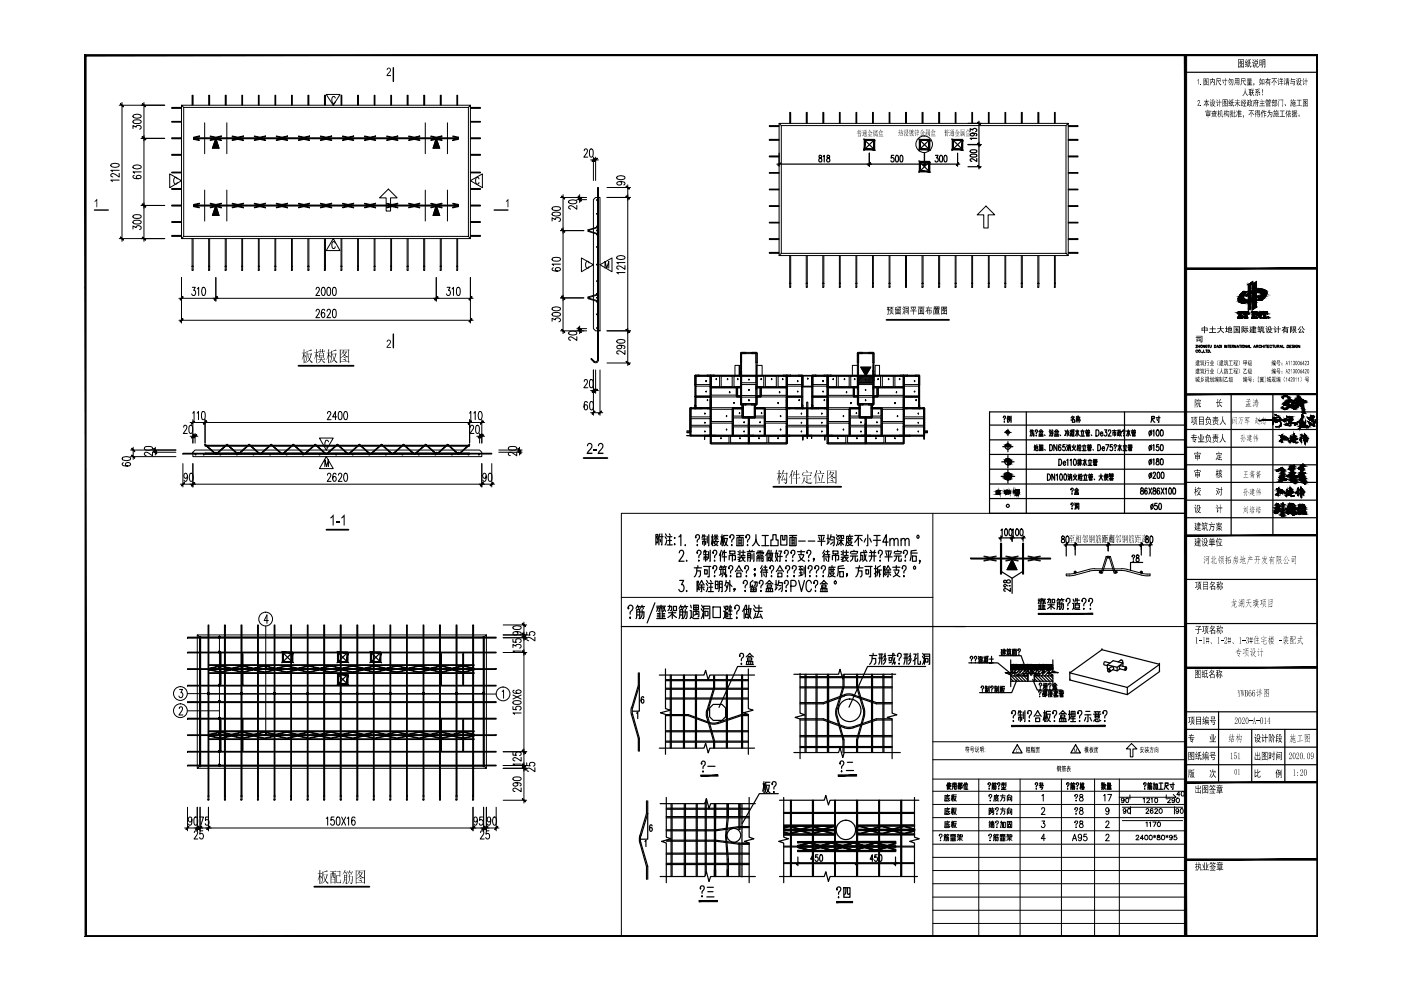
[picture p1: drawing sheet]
<svg xmlns="http://www.w3.org/2000/svg" width="297mm" height="210mm" viewBox="0 0 297 210" stroke-linecap="round" stroke-linejoin="round" font-family="sans-serif">
<g fill="#000">
<path d="M196.3 65.2h.4l.1-.3 .1 .1-.1 .2h.8v.2h-.8l-.2 .3h.3v-.3h.2v.3h.4l-.1 .8-.2-.2h.2v-.5h-.3v.9h-.2v-.9h-.2v.7h-.1v-.7l-.3 .4-.1-.1 .4-.7h-.3zM124.6 94l.5-.1 .5 .4-.1 .7-.8 1h.9v.3h-1.2l.2-.7 .7-.6v-.6a.36 .36 0 0 0-.4-.2 .36 .36 0 0 0-.2 .4h-.3zM125.9 95.3h.6v.2h-.6zM127 94l.5-.1 .4 .4-.1 .7-.8 .9 .9 .1v.3h-1.2l.1-.5 .9-1-.1-.5a.35 .35 0 0 0-.4-.1 .35 .35 0 0 0-.2 .4h-.3zM70.6 109.1h.1v2.3h-.2v-1.8l-.4 .3v-.2zM71.3 110.4h.7v.3h-.7zM72.9 109.1h.2v2.3h-.2v-1.8l-.5 .3v-.2z"/>
<path d="M65 74.3l.3 .1 .7-.3 .1 .2-.9 .2v.5h.7l.1-.1 .2 .2-.4 .8a.53 .53 0 0 0 .5 .8v.1a.42 .42 0 0 1-.4 0 .42 .42 0 0 1-.2-.3l-.1-.2-.8 .7 .7-.8-.2-1.1h-.1l-.1 1.1-.5 .8 .3-.7zM65.3 75.1l.3 .9 .3-.9zM64.4 74l.2 .2-.1 .6 .3-.1 .1 .2h-.4l.1 .4a.29 .29 0 0 1 .3 .2 .29 .29 0 0 1-.1 .3l-.3-.5 .1 1.6-.2 .1v-1.6l-.4 .9 .4-1.4-.4-.1h.4z"/>
<path d="M67 74l.2 .1-.1 .7 .3-.2 .2 .2h-.5v.3l.3 .3 .1 .2-.1 .1-.3-.5v1.7l-.1 .1v-1.6l-.5 .8 .5-1.2v-.2h-.4h.4zM67.4 74.4h.4v-.4l.2 .1-.1 .3h.4v-.4l.2 .1v.3l.2-.1 .3 .2h-.5v.3h-.2v-.3h-.4l-.1 .3v-.3h-.3zM67.6 74.8l.2 .1h.7l.1-.1 .1 .1v.9l-.5-.1v.4h.5l.1-.2 .2 .3h-.8l.3 .4 .5 .2a.26 .26 0 0 1-.3 .2 .26 .26 0 0 1-.2-.3l-.4-.5-.2 .6-.7 .2 .5-.3 .3-.5h-.6l-.1-.1h.7v-.1v-.3l-.4 .2zM67.8 75v.3h.7v-.3zM67.8 75.4v.2h.7v-.2z"/>
<path d="M70.2 74.3l.2 .2 .8-.4 .2 .2-1 .2v.5h.7l.1-.1 .2 .2-.5 1.1 .7 .6a.26 .26 0 0 1-.3 .2 .26 .26 0 0 1-.2-.3h-.1a.22 .22 0 0 0-.1-.3 .22 .22 0 0 0-.3 .1l-.6 .5 .7-.8-.3-1.1-.1 1.2-.5 .7 .4-.8zM70.5 75.1l.4 .9 .2-.9zM69.6 74l.3 .2-.1 .6 .2-.1 .2 .2h-.4v.3l.3 .5-.1 .1-.2-.5v1.6l-.2 .1v-1.6l-.4 .9 .4-1.3v-.1l-.4-.1h.4z"/>
<path d="M72.1 74l.1 .2h1.7v-.2l.2 .2-.1 2.7-.1 .1v-.3h-1.7l-.1 .3zM72.2 74.3v1.5l.5-.3a.35 .35 0 0 0 .2-.3 .35 .35 0 0 0-.1-.3l-.1-.2-.4 .5 .5-.9zM72.8 74.3l.1 .1-.1 .2h.5l.1-.1 .2 .1-.3 .5a.23 .23 0 0 0-.1 .2 .23 .23 0 0 0 .2 .2l.4 .1-.2 .2-.3-.2a.3 .3 0 0 0-.3-.2 .3 .3 0 0 0-.3 .2l-.5 .3v.7h1.7v-2.3zM72.8 74.7l.1 .1a.18 .18 0 0 0 .1 .3 .18 .18 0 0 0 .2-.2l.1-.2zM72.8 75.6l.4 .2v.2zM72.6 76.1l.5 .1a.18 .18 0 0 1 .3 0 .18 .18 0 0 1-.1 .3z"/>
<path d="M188.6 65.1h.8l-.3 .2 .3 .1v.9l-.1-.8h-.5l-.1 .8v-.9h.2l.1-.2h-.4zM188 65.1h.6l-.2 .3 .2 .2v.2v.2l-.2-.3-.1 1-.2-.2h.2v-.8h-.3v-.1h.4l-.3-.2 .3-.2h-.4zM189 65.6l.1 .1v.5l-.5 .5v-.2h.2l.2-.3zM189.1 66.4l.1-.1 .2 .2v.2z"/>
<path d="M189.8 65.2l.6-.1-.5 .1v.4l.3-.3 .1 .4 .2-.2 .1-.3h-.2v-.2h.7l-.1 .4a.25 .25 0 0 1 0 .3 .25 .25 0 0 1-.3 0v-.1h.2v-.4h-.2l-.1 .3a.23 .23 0 0 1-.1 .3 .23 .23 0 0 1-.3-.1l-.4 .1zM189.9 65.8h1v.9l-.1-.1h-.8l-.1 .1zM190.5 66v.1h.3v-.1zM190 66v.1h.3v-.1zM190.5 66.3v.1h.3v-.1zM190 66.3v.1h.3v-.1z"/>
<path d="M191.5 65l.3 .3-.2 .1-.2-.3zM191.8 65h.9v1.6l-.3 .1v-.2h.2v-1.3h-.7v1.5h-.1zM192 65.3h.5v.2h-.5zM191.3 65.4h.2l.2 .3h-.1zM192 65.7h.4v.6h-.4zM192.2 65.8v.4h.1v-.4zM191.6 65.9h.1v.2l-.3 .6-.1-.2z"/>
<path d="M193.1 65h1.1v.2h-.5v.7h.7v.1h-.7v.7h-.1v-.7h-.6v-.1h.6v-.7h-.5zM194.1 65.2l.1 .2-.3 .4zM193.1 65.3l.1-.1 .3 .5-.1 .1z"/>
<path d="M194.6 65h1.4v.2h-.6l-.1 .2h.6v1.3l-.1-.1h-1l-.1 .1v-1.3h.5l.1-.2h-.7zM195.6 65.5v.9h.2v-.9zM195.2 65.5v.2h.3v-.2zM194.8 65.5v.9h.2v-.9zM195.2 65.9v.1h.3v-.1zM195.2 66.2v.2h.3v-.2z"/>
<path d="M198 65h1.2v.4h-.5h.5v.2h-.5l.4 .1v.7h-.9v-.7l.3-.1h-.6v-.2h.7h-.6zM198.8 65.1v.1h.3v-.1zM198.5 65.1v.1h.2v-.1zM198.1 65.1v.1h.2v-.1zM198.3 65.8l.7 .1zM198.3 66l.7 .1zM198.3 66.2l.7 .1zM197.9 65.7h.1v.8h1.3v.1l-1.4 .1z"/>
<path d="M199.6 65h1.2v1.7l-.1-.1h-1l-.1 .1zM200.1 65.2l.4 .1v.2a.18 .18 0 0 0-.2 .3 .17 .17 0 0 0 .3 0l.1-.6zM199.7 65.2v1.2h.5l-.2-.3 .3 .3h.4v-.5l-.2 .1-.3-.2-.4 .2-.1-.2 .4-.1-.1-.2-.2 .2-.1-.1 .3-.4zM200.2 65.9l.2 .2-.1 .1-.2-.2zM200 65.4l.2 .3 .2-.2z"/>
<path d="M175.3 99.7l.2 .1h1.7v-.1l.2 .2-.1 2.6-.1 .1v-.2h-1.7l-.2 .2zM175.5 99.9v1.6l.5-.4a.35 .35 0 0 0 .2-.3 .35 .35 0 0 0-.1-.3l-.1-.1-.4 .5 .5-1zM176.1 99.9l.1 .1-.1 .2 .6-.1 .2 .2-.2 .2a.41 .41 0 0 0-.1 .5 .41 .41 0 0 0 .5 .2l.1 .1a.33 .33 0 0 1-.3 .1 .33 .33 0 0 1-.3-.2 .47 .47 0 0 0-.8 .2l-.3 .1v.8h1.7v-2.4zM176.1 100.3l.3 .5 .2-.5zM176.1 101.3a.26 .26 0 0 1 .4 .1 .26 .26 0 0 1 0 .3zM175.9 101.7l.5 .1a.26 .26 0 0 1 .2 .1 .26 .26 0 0 1 .1 .3z"/>
<path d="M166 99.7l.2 .1-.2 .5h.8v-.1l.2 .2-.1 .2-.1 1.6a.29 .29 0 0 1-.2 .4 .29 .29 0 0 1-.3-.2l-.1-.1h.2a.25 .25 0 0 0 .3 0 .25 .25 0 0 0 0-.3l.1-1.6h-.8l-.4 .6zM166 100.7l.2 .2-.4 .8h.6l-.2-.4 .1 .1a.31 .31 0 0 1 .1 .5 .3 .3 0 0 0-.2-.2 .3 .3 0 0 0-.3 .2h-.2v-.2zM165.1 99.7l.3 .1-.1 .6 .2-.2 .2 .3h-.4v.3l.3 .2v.3l-.1 .1-.2-.5v1.7l-.2 .1v-1.7l-.4 .9 .4-1.2v-.2l-.4-.1h.4z"/>
<path d="M168.3 99.9l.2 .2-.1 .4h.4v-.8l.2 .1v.7l.4-.1 .1 .2h-.5v.7h.4l.1-.1 .2 .2h-.7v1.2l-.2 .1v-1.3l-.8-.1h.8v-.7h-.4l-.3 .6zM167.9 99.7l.2 .1-.3 .6 .1 .2v1.9l-.2 .2v-2l-.4 .6z"/>
<path d="M170.1 100.8h1.6l.1-.1 .2 .2h-.8v.7h.4l.1-.2 .3 .2h-.8v.7l1 .1-.2 .2-.9-.2-.6-.6-.5 .9 .3-.7 .1-.8 .3 .1-.1 .5 .4 .4v-1.3l-.8 .1zM170.9 99.7a.28 .28 0 0 1 .3 .1 .28 .28 0 0 1-.1 .4zM170.3 100.1v.1h1.6l.1-.1 .2 .2-.4 .4 .1-.4h-1.6a.21 .21 0 0 1 0 .3 .21 .21 0 0 1-.3 0z"/>
<path d="M173.1 99.7l.2 .1-.3 .6 .1 .3v1.8l-.2 .1v-1.8l-.4 .5zM173.7 99.7h.1a.34 .34 0 0 1 .3 .3 .34 .34 0 0 1-.2 .3zM173.2 100.4h1.3l.1-.2 .2 .3h-1.5zM173.4 100.8l.4 .7a.21 .21 0 0 1 .1 .3 .21 .21 0 0 1-.2 .1zM174.3 100.6l.3 .2-.5 1.5h.4l.2-.1 .2 .2h-1.6l-.2-.1h.9z"/>
<path d="M68.4 184.8h.3l.6-.3 .2 .2-1 .3v.5h.8v-.2l.2 .2-.3 .9a.62 .62 0 0 0 .5 .8 .36 .36 0 0 1-.4 .1 .36 .36 0 0 1-.2-.4l-.1-.2-.4 .5-.5 .2 .6-.5a.51 .51 0 0 0 0-.8l-.2-.6-.1 1.2-.4 .7 .3-.8zM68.7 185.5l.3 1 .3-1zM67.7 184.4l.3 .2-.1 .6 .2-.1 .2 .2h-.4v.3l.3 .5v.2l-.3-.6v1.7l-.2 .1v-1.7l-.3 .9 .3-1.3v-.1h-.3v-.1h.3z"/>
<path d="M71.2 184.7h.8l.1-.1 .1 .2-.1 1-.6-.1v1.4h.6v-.6l.2 .6-.1 .1h-.6a.6 .6 0 0 1-.3-.8v-.9l.7 .1v-.8zM69.9 184.7h1.1l.1-.1 .1 .2h-.4v.4l.2-.1 .2 .2-.1 2-.1 .1v-.3h-.8l-.1 .3v-2.3l.3 .1v-.4zM70.5 184.8v.4h.2v-.4zM70.8 185.3v.6l.2 .1v-.7zM70.5 185.3l-.3 1.1h.8v-.3l-.3-.1v-.7zM70.2 185.3l.1 .8 .1-.8zM70.2 186.5v.5h.8v-.5z"/>
<path d="M72.9 185.4l.2 .1 .4-.1 .2 .2-.1 1.5a.2 .2 0 0 1-.2 .3 .2 .2 0 0 1-.2-.2l-.1-.1 .3 .1v-.6h-.3l-.1 .4-.4 .5 .3-.8zM73.1 185.6v.4h.3v-.4zM73.1 186.1v.4h.3v-.4zM74.1 185.3l.2 .2-.1 .4 .5-.1 .1 .1-.1 1.2a.28 .28 0 0 1-.2 .3 .28 .28 0 0 1-.3-.2l-.1-.1a.38 .38 0 0 0 .5-.1 .38 .38 0 0 0 0-.5v-.6h-.4l-.1 .9-.5 .7 .4-.6v-.5a.24 .24 0 0 0 .1-.4 .24 .24 0 0 0-.4 0v-.1h.4zM73.1 184.5l.2 .1-.2 .3 .6-.2 .2 .3h-.6l.2 .2-.1 .2-.2-.4-.6 .4zM74.1 184.5l.2 .2-.2 .2 .6-.2 .2 .3h-.6l.3 .3-.1 .1-.2-.4h-.2l-.4 .5z"/>
<path d="M75.4 184.5l.2 .1h1.6l.1-.1 .2 .2-.1 2.6-.2 .1v-.2h-1.6l-.2 .2zM75.6 184.7v1.6l.4-.3a.38 .38 0 0 0 .3-.3 .38 .38 0 0 0-.2-.4v-.1l-.4 .5 .4-1zM76.1 184.7l.2 .1-.1 .2 .6-.1 .1 .2-.2 .3a.39 .39 0 0 0 0 .5 .39 .39 0 0 0 .4 .1l.1 .1-.2 .2-.3-.2a.3 .3 0 0 0-.3-.3 .3 .3 0 0 0-.3 .3l-.5 .2v.8h1.6v-2.4zM76.1 185.1l.3 .5 .3-.5zM76.2 186.1a.26 .26 0 0 1 .3 .1 .26 .26 0 0 1 0 .3zM76 186.5l.3 .1a.34 .34 0 0 1 .4 .4z"/>
</g>
<path d="M63.3 77.6h11.7M188 67.8h13.2M123.7 97.1h5.1M69.2 112.3h4.7M164 103.2h14.4M66.6 188h11.7" fill="none" stroke="#000" stroke-width=".38"/>
<g fill="none" stroke="#000" stroke-width=".21">
<path d="M199.2 177.1l-.1 .1a.31 .31 0 0 1 .3-.3 .31 .31 0 0 1 .3 .2 .31 .31 0 0 1-.2 .4l-.1 .3M199.3 178.2h.2zM200.1 178.3l.1-1h.4v1h-.1M200.2 177.6h.9v.5l-.1 .2M200.2 177.9h.4M200.3 177h.4M200.4 176.9l-.3 .3M200.4 169.8h.8M200.4 172.7h.8M200.4 175.5h.8M200.4 177l.1 .2M200.6 169.2h.8"/>
<path d="M200.6 172.1h.8M200.6 174.9h.8M200.8 177h.4M200.9 168.4v.3M200.9 171.2v.3M200.9 174.1v.1M200.9 177.3v.7l-.2 .3M200.9 176.9l-.2 .3M201 168.9l.1 .6 .2 .3 .1-.2M201 169.6l-.6 .2M201 171.7v.4l.3 .5 .1-.2M201 172.4l-.6 .2"/>
<path d="M201 174.5l.1 .6 .2 .3 .1-.1M201 175.3l-.6 .1M201 177l.1 .2M201.2 168.8l-.6 .2v.7M201.2 171.6l-.6 .1v.8M201.2 174.4l-.6 .1v.8M201.4 168.7h-1l-.1 1.1M201.4 171.5h-1l-.1 1.2M201.4 174.2h-1l-.1 1.3M201.5 177.1h.3v.4M201.5 178.3h1.1M201.5 177h1.1"/>
<path d="M201.6 177.9h.3M201.6 178.1h.3M201.6 177.8h.3M201.7 177.1l-.2 .4M201.7 168.7h.4M201.7 171.5h.4M201.7 174.3h.4M201.9 168.4v1.4M201.9 171.2v1.5M201.9 174.1v1.4M201.9 177.6v.7M201.9 177l.2 .2"/>
<path d="M202 169.5l-.1-.8-.2 1M202 172.3l-.1-.8-.2 1M202 175.1l-.1-.8-.2 1M202.1 176.9v.1M202.1 168.9h.6l-.2 .6-.3 .3M202.1 171.7h.6l-.2 .6-.3 .4M202.1 174.5h.6l-.2 .6-.3 .4M202.2 169a.78 .78 0 0 0 .6 .8M202.2 171.8a.88 .88 0 0 0 .6 .9M202.2 174.6a.88 .88 0 0 0 .6 .9M202.2 177l-.1 .5M202.2 177.9h.4"/>
<path d="M202.2 178.1h.4M202.2 177.8h.4M202.2 177.6v.7M202.5 177.1l.1 .4M202.5 177.4l-.3 .1M202.6 177l-.3 .1v.4M202.8 168.5h-.7l-.1 1.3M202.8 171.4h-.7l-.1 1.3M202.8 174.2h-.7l-.1 1.3M202.9 178.2l.6-.4 .5 .4M202.9 177h.5v.4h-.2M203 177.7h1"/>
<path d="M203.2 176.9l-.3 .5M203.5 177.5v.8M203.6 177h.4v.4h-.4zM209.7 177.1l-.1 .1a.31 .31 0 0 1 .3-.3 .31 .31 0 0 1 .3 .2 .31 .31 0 0 1-.2 .4l-.1 .3M209.7 174.3h.4M209.7 168.7v.2l.1-.4a.3 .3 0 0 1 .4 .1 .3 .3 0 0 1-.1 .4l-.2 .4M209.7 171.4h.3v.5h-.3zM209.7 172v.7M209.8 174.6v.6M209.8 178.2h.2zM209.8 172.1h.3M209.8 171.9v.7"/>
<path d="M209.8 174.1v.2M209.9 169.7v.1zM210 174.5l-.1 .7M210.1 172.5l-.4 .2M210.1 171.5h.7M210.1 175.3l-.4 .1M210.1 172.1h.6M210.1 174.6h.7M210.2 175.5v-.7h.5v.7h-.1M210.2 174.2v.2h.5v-.2M210.2 171.9h.4M210.3 172.1l-.1 .2h.5v.3l-.3 .1"/>
<path d="M210.4 174.8v.7M210.4 171.5l.4 .4M210.4 171.2l-.1 .5-.2 .2M210.4 174.6l-.1 .2M210.4 174.1v.3M210.5 174.8v.7M210.6 178.3l.1-1h.4v1h-.1M210.7 177.6h.9v.5l-.1 .2M210.7 177.9h.4M210.8 177h.4M210.9 176.9l-.3 .3M210.9 169.4h.7l-.2 .3-.5 .1"/>
<path d="M210.9 169h.8M210.9 177l.1 .2M211 169.4l.2 .3 .6 .1M211.1 168.7v.5h.4v-.5M211.1 171.5v.2a.29 .29 0 0 1 .2-.4 .29 .29 0 0 1 .4 .3l-.3 .6M211.1 174.3l.1 .1h-.1a.31 .31 0 0 1 .2-.3 .31 .31 0 0 1 .4 .2 .31 .31 0 0 1-.2 .4l-.1 .3M211.3 172.6h.1zM211.3 175.4h.1zM211.3 168.4v.3M211.3 177h.4M211.4 177.3v.7l-.2 .3M211.4 176.9l-.2 .3"/>
<path d="M211.5 177l.1 .2M211.8 168.7h-1l-.1 1.1M212 177.1h.3v.4M212 178.3h1.1M212 177h1.1M212.1 174.3h.5v1.1l-.2 .1M212.1 168.7h1M212.1 171.5h1M212.1 177.9h.3M212.1 178.1h.3M212.1 177.8h.3M212.2 177.1l-.2 .4"/>
<path d="M212.3 174.1l-.2 1.4M212.4 177.6v.7M212.4 177l.2 .2M212.5 169.1h.5v.6l-.2 .1M212.5 168.7a1.13 1.13 0 0 1-.4 1.1M212.5 171.9h.5v.6l-.2 .2M212.5 171.5a1.15 1.15 0 0 1-.4 1.2M212.6 168.4v.3M212.6 171.2v.3M212.6 176.9v.1M212.7 177l-.1 .5M212.7 177.9h.4"/>
<path d="M212.7 178.1h.4M212.7 177.8h.4M212.7 177.6v.7M212.8 174.3h.3v1.2h-.3zM213 177.1l.1 .4M213 177.4l-.3 .1M213.1 177l-.3 .1v.4M213.4 178.2l.6-.4 .5 .4M213.4 177h.5v.4h-.2M213.5 177.7h1M213.6 169.8v-1.1h.9v1.1h-.1M213.6 172.7v-1.2h.9v1.2h-.1"/>
<path d="M213.6 174.2h.9v1.3h-.9zM213.7 176.9l-.3 .5M213.7 174.5h.6M213.7 169.1h.6v.5h-.6zM213.7 171.9h.6v.5h-.6zM213.8 174.8h.4v.5h-.4zM214 168.4l-.3 .3M214 171.2l-.3 .3M214 177.5v.8M214 174.2v.6M214.1 177h.4v.4h-.4zM220.9 171.6v-.3l.4-.1 .2 .5-.7 1h.8"/>
<path d="M220.9 168.7l.3-.3v1.4M220.9 174.1h.6l-.3 .5a.42 .42 0 0 1 .3 .6 .42 .42 0 0 1-.7 0M221.6 177.8h-.8l.5-.9v1.4M227.4 178.3l.4-1.4 .5 1.4M227.5 177.8h.6M227.9 168.7v.2l.1-.4a.3 .3 0 0 1 .4 .1 .3 .3 0 0 1-.1 .4l-.2 .4M227.9 171.5v.2l.1-.4a.32 .32 0 0 1 .5 .1 .32 .32 0 0 1-.2 .5l-.2 .3M227.9 174.3v.1a.31 .31 0 0 1 .2-.3 .31 .31 0 0 1 .4 .2 .31 .31 0 0 1-.2 .4l-.2 .3M228.1 175.4h.1zM228.1 169.7v.1zM228.1 172.5v.2zM229 168.5v.4a.51 .51 0 0 1 .6 .3 .51 .51 0 0 1-.2 .6 .44 .44 0 0 1-.6-.4 .44 .44 0 0 1 .6-.4l.2-.2-.1-.3z"/>
<path d="M229 171.3v.4a.53 .53 0 0 1 .6 .3 .53 .53 0 0 1-.2 .7 .46 .46 0 0 1-.6-.5 .46 .46 0 0 1 .6-.4l.2-.2-.1-.3zM229 174.1v.4a.51 .51 0 0 1 .6 .3 .51 .51 0 0 1-.2 .7 .46 .46 0 0 1-.6-.5 .46 .46 0 0 1 .6-.4l.2-.2-.1-.3zM229.3 177.3v.2a.38 .38 0 0 1-.6 .1 .38 .38 0 0 1 0-.6 .38 .38 0 0 1 .6 .1v.2a.63 .63 0 0 1-.4 1l-.3-.2M230.4 176.9h-.6v.6a.44 .44 0 0 1 .6 0 .44 .44 0 0 1-.1 .6 .44 .44 0 0 1-.6-.1M234 168.7l.3-.3v1.4M234.5 174.4l.2-.3h.3l.1 .2-.7 1.2h.8M234.5 177.2l.1-.3a.39 .39 0 0 1 .5 .2 .39 .39 0 0 1-.1 .5l-.6 .7h.8M234.9 168.4h.8l-.6 1.4M235.1 171.7l-.1 .3a.39 .39 0 0 1-.6-.3 .39 .39 0 0 1 .6-.4l.1 .4a.71 .71 0 0 1-.4 1l-.2-.2M238 171.2h12.7M238 174h12.7M238.3 169.5a.3 .3 0 0 1-.4 .3 .3 .3 0 0 1-.1-.5 .3 .3 0 0 1 .5 0l-.1 .8-.2 .1-.2-.2"/>
<path d="M238.7 171.8a.3 .3 0 0 1-.4 .2 .3 .3 0 0 1-.1-.4 .3 .3 0 0 1 .5 0l-.1 .8-.3 .1-.1-.2M238.8 169.2a.45 .45 0 0 1 .5 .5 .45 .45 0 0 1-.5 .4l-.1-.3zM239.2 171.5a.51 .51 0 0 1 .6 .4 .51 .51 0 0 1-.4 .6l-.3-.2zM239.6 168.5v.9M239.7 171v1.6M240.9 177.3a.29 .29 0 0 1 .2-.2 .29 .29 0 0 1 .3 .1l-.6 .9h.7M242.4 169.4l.2-.2v1M242.5 177.8h-.7l.4-.7v1M242.7 177.2l.3-.1a.47 .47 0 0 1 .4 .5 .47 .47 0 0 1-.5 .4zM243 174.5l.2-.2v1M243 171.7l.1-.2a.29 .29 0 0 1 .4 .1 .29 .29 0 0 1-.1 .4l-.4 .5h.6M243.2 169.4l.1-.2 .4 .2-.6 .8h.7"/>
<path d="M243.7 177.2l.2-.1a.47 .47 0 0 1 .4 .5 .47 .47 0 0 1-.5 .4zM243.7 174.5l.2-.2v1M244.1 169.4l.2-.2v1M244.4 171.6v-.1a.5 .5 0 0 0-.6 .4 .5 .5 0 0 0 .4 .6 .31 .31 0 0 0 .3-.3 .31 .31 0 0 0-.3-.4 .31 .31 0 0 0-.3 .3M244.4 174.3h.7l-.5 1M244.6 177.2l.4 .3M244.8 177.1v.5M244.9 171.7a.3 .3 0 0 1 .3-.3 .3 .3 0 0 1 .2 .3l-.6 .8h.7M244.9 169.2a.45 .45 0 0 1 .6 .5 .45 .45 0 0 1-.6 .4l-.1-.3zM245 177.2l-.4 .3M245.4 177.1v.3a.39 .39 0 0 1 .5 .1 .39 .39 0 0 1 0 .5h-.5a.39 .39 0 0 1 0-.5 .39 .39 0 0 1 .5-.1v-.3zM245.5 174.3a.45 .45 0 0 1 .5 .5 .45 .45 0 0 1-.5 .4l-.1-.4z"/>
<path d="M245.9 171.5a.45 .45 0 0 1 .5 .4 .45 .45 0 0 1-.5 .5l-.2-.4zM246.4 177.1a.46 .46 0 0 1 .5 .5 .46 .46 0 0 1-.5 .4l-.1-.4zM247.2 177.2l.5 .3M247.3 168.5v.9M247.4 177.1v.5M247.6 169.4a.28 .28 0 0 1 .3-.2 .28 .28 0 0 1 .2 .3l-.6 .7h.7M247.7 177.2l-.5 .3M248.5 177.4a.3 .3 0 0 1-.4 .3 .3 .3 0 0 1-.1-.5 .3 .3 0 0 1 .4-.1 .49 .49 0 0 1 .2 .6 .49 .49 0 0 1-.6 .3v-.1M248.8 168.4l.5 .6h-12M249 171v1.6M249.1 169.5l-.1 .2a.3 .3 0 0 1-.4 0 .3 .3 0 0 1 0-.4 .3 .3 0 0 1 .4 0l.1 .5-.2 .3h-.4v-.1M249.4 177.1h-.4l-.1 .4a.36 .36 0 0 1 .6 0 .36 .36 0 0 1-.1 .5 .36 .36 0 0 1-.5-.1"/>
<path d="M249.9 171.8a.3 .3 0 0 1-.4 .2 .3 .3 0 0 1-.1-.4 .3 .3 0 0 1 .5 0l-.1 .8-.3 .1-.2-.2M250.2 168.5h-.7l.5-.7v1M250.4 171.5a.51 .51 0 0 1 .5 .4 .51 .51 0 0 1-.3 .6l-.3-.2zM250.6 167.9l.1-.1a.52 .52 0 0 1 .4 .5 .52 .52 0 0 1-.4 .5l-.2-.2z"/>
<circle cx="249.7" cy="169.6" r=".44"/>
</g>
<!-- layer: PUB_TITLE -->
<path d="M18 198.6h261.4l-.2-.2zM18 198.6l.2-.2h261zM18 11.6v187l.2-.2zM18 11.6l.2 .2v186.6zM18 11.6l.2 .2 261.2-.2zM18.2 11.8l261.2-.2-.2 .2zM279.2 11.8l.2 186.8v-187zM279.2 11.8l.2 186.8-.2-.2z" fill="#000" stroke="#000" stroke-width=".21"/>
<!-- layer: TK -->
<path d="M18 11.6h.1M18 24h.1M18 36.4h.1M18 48.8h.1M18 61.1h.1" fill="none" stroke="#000" stroke-width=".25"/>
<g fill="none" stroke="#000" stroke-width=".21">
<path d="M197.8 108.8v89.8h53.6v-41.3h-53.6M251.4 108.8h-119.7v89.8M131.7 126.7h66.1M202.3 132.8h49.1M239.9 157.6l1.1 1.2h-.8v1.7h-.6v-1.7h-.8zM197.8 165.2h53.6M197.8 167.8h53.6M197.8 170.6h53.6M197.8 173.4h53.6M197.8 176.1h53.6M197.8 179h53.6M197.8 161.1h53.6"/>
<path d="M207.5 165.2v33.4M216.3 165.2v33.4M225 165.2v33.4M232.1 165.2v33.4M237.3 165.2v33.4M197.8 181.8h53.6M197.8 184.6h53.6M197.8 187.4h53.6M197.8 190.2h53.6M197.8 193h53.6M197.8 195.8h53.6"/>
</g>
<!-- layer: Text -->
<g fill="#000">
<path d="M215.5 158.8l.2-.1 .2 .3a.24 .24 0 0 0-.4 0 .24 .24 0 0 0 0 .3 .17 .17 0 0 0 .2 .2 .17 .17 0 0 0 .2-.2 .25 .25 0 0 1-.4 .3 .25 .25 0 0 1-.1-.4zM227.8 158.7h.1l.1 .7 .2-.7h.1v.9v-.8l-.2 .8-.3-.8v.8zM243.8 158.5h.3v-.2l.1 .2h.4v.2h-.5v.2h.4l-.1 .4a.21 .21 0 0 1 0 .2 .21 .21 0 0 1-.3 .1v-.2l.2 .1 .1-.5h-.3l-.3 .6 .2-.5v-.4h-.2zM226.2 162.5h.3v-.2l.1 .2h.3l-.3 .1v.1h.3l-.3 .2h.4v.1h-.3v.2l.2-.1a.22 .22 0 0 0-.1 .3 .22 .22 0 0 0 .2 .1l-.1 .1-.4-.6-.1 .5h.3l-.4 .2 .1-.5-.3 .1 .3-.3h-.3v-.1h.4v-.1h-.2l.2-.2z"/>
<path d="M181.9 28.4v.2h.5v-.2zM181.9 28.7v.2h.5v-.2zM181.9 28.3l.6 .1v.6h-.6zM182.1 27.8v.4h.1v-.4zM181.8 27.9l.1 .3zM181.9 27.5l.2 .3h.1l.1-.3 .1 .1-.2 .2 .3-.1 .1 .1h-.3v.4l.3-.1 .1 .1-1 .1 .3-.1v-.4h-.3h.3zM182.5 27.9l-.1 .3z"/>
<path d="M183.2 27.9v.2h.2v-.2zM183.5 27.9v.2h.2v-.2zM183.2 28.2v.1h.2v-.1zM183.5 28.2v.1h.2v-.1zM183.1 27.6l.5-.1 .1 .1-.2 .2v.1h.3l-.1 .8h-.2l.2-.1v-.2h-.2l-.1 .3v-.3h-.2l-.1 .3v-.9l.3 .1-.1-.2 .2 .1 .1-.2zM182.9 27.6l.1 .3zM182.8 28.1h.2l.1 .6 .8 .1-.6 .1-.3-.2-.2 .2 .2-.8z"/>
<path d="M184.4 27.5l.2 .4 .4 .3-.4-.2-.2-.4-.5 .7zM184.2 28.2l.5-.1v.1h-.3v.2l.4-.1 .1 .1h-.5v.5h.2l.1-.4-.1 .4 .3-.1 .1 .1-1 .1 .4-.1v-.5l-.3 .1 .3-.1v-.2zM184.2 28.5l.1 .4z"/>
<path d="M185.5 28.2v.1h.2v-.1zM185.7 28.2v.1h.2v-.1zM185.4 28l.5-.1 .1 .1h-.3v.1l.3 .1v.2l-.3-.1v.1l.4 .1-.1 .5-.2-.1 .2-.1v-.3h-.3l.2 .3h-.4l.2-.3h-.3l-.1 .5v-.6h.4v-.1l-.3 .1v-.3h.3v-.1zM185.3 27.6v.2h.6v-.2zM185.2 27.5h.8v.3h-.7v.6l-.2 .6z"/>
<path d="M186.7 27.5l.5 .5h-.1l-.4-.4-.5 .5zM186.5 28h.5v.4l-.4-.1-.1 .1zM186.6 28.1v.2h.3v-.2zM186.9 28.5v.4h.1v-.4zM186.4 28.4h.7v.5l.1-.1 .1 .2h-1l.1-.1zM186.4 28.5v.4h.2v-.4zM186.6 28.5v.4h.2v-.4zM186.5 27.9h.4z"/>
<path d="M191.1 27.4v.3h.2v.5l.1 .2v-.3l.1 .4-.2-.2v-.5h-.2l.1 .6-.1-.2-.3 .3 .2-.3-.1-.2h.2v-.2h-.2zM191.3 28.5l.1 .4zM190.7 27.4l.1 .3 .1 .1h-.1v.2h.1l-.1 .1-.1 .4v-.4l-.2 .1v-.1l.2-.1v-.2l-.2-.1h.2zM190.6 28.5l-.1 .3zM190.8 28.5l.1 .3zM191 28.5l.1 .3z"/>
<path d="M191.9 27.5h.5l.1 .5-.5-.1h.4v-.2h-.4h.4v-.1zM191.9 28.1l.6-.1 .1 .1-.1 .1v-.1h-.6v.2zM192.1 28.3l.1 .3 .2-.3zM191.9 28.3l.5-.1v.2a.18 .18 0 0 0-.1 .2 .18 .18 0 0 0 .2 .1l.1 .1h-.2a.24 .24 0 0 0-.2-.1 .24 .24 0 0 0-.2 .2h-.2l.4-.3zM191.9 27.6l-.2 1.2-.1-.4 .2-.1zM191.6 27.8l.1 .3zM191.7 27.5l.1 .2z"/>
<path d="M193.4 27.9l.1 .2zM193.3 28.3l.3-.1-.1 .4 .3 .2-.1 .1a.31 .31 0 0 0-.3-.2 .31 .31 0 0 0-.2 .2l.3-.3zM193.4 28.4l.1 .2 .1-.2zM193.2 27.6h.3l-.1-.2 .1 .2h.2l.1 .1h-.5v.2v-.2l.1 .2 .1-.2 .3 .2-.5 .3v-.3l-.1 .7-.2 .3 .2-.4zM192.9 27.4v.3h.3h-.3l-.1 .2 .3 .1h-.1v.2h.1l.1 .1h-.2v.4l.1-.2-.1 .3-.1-.5-.2-.1h.2v-.2l-.2 .1z"/>
<path d="M194.3 27.7l.5-.1 .1 .2zM194.4 27.8l.1 .3zM194.5 27.4l.1 .3zM194.3 28.2h.3l.1-.4 .1 .1-.2 .3 .2-.1 .1 .1h-.3v.2h.2l.1 .1h-.3v.4v-.4l-.2-.1h.2v-.2zM194.1 27.5v.2l.1-.1 .1 .2h-.2l-.1 .1h.2l.1 .1h-.2v.3l.1-.1 .1 .1h-.2v.4l.2-.2-.2 .3v-.5h-.2h.2v-.3l-.2 .1z"/>
<path d="M195.5 27.4l.2 .4 .3 .3-.3-.1-.2-.4-.5 .6zM195.3 28.1l.4-.1 .1 .1h-.3v.2l.4-.1 .1 .2h-.5v.4h.2v-.4v.4l.3-.1v.1l-.9 .1 .4-.1v-.4h-.3l.3-.1v-.2zM195.2 28.4l.2 .4z"/>
<path d="M196.6 28.1v.1h.2v-.1zM196.8 28.1v.1h.2v-.1zM196.5 27.9l.5-.1 .1 .1h-.3v.1l.3 .1v.2l-.3-.1v.2h.3v.5l-.2-.1 .2-.1v-.3h-.3l.2 .3h-.4l.2-.3h-.3l-.1 .5v-.6l.4 .1v-.2l-.3 .1v-.3h.3v-.1zM196.4 27.5v.2h.6v-.2zM196.3 27.4h.8v.3h-.7v.7l-.2 .5z"/>
<path d="M197.8 27.4l.5 .5h-.1l-.4-.4-.5 .5zM197.6 27.9h.5v.4l-.4-.1-.1 .2zM197.7 28v.2h.3v-.2zM198 28.4v.4h.1v-.4zM197.5 28.4h.7v.4l.1-.1 .1 .2h-1l.1-.1zM197.5 28.4v.4h.2v-.4zM197.7 28.4v.4h.2v-.4zM197.7 27.8l.3 .1z"/>
<path d="M200.4 28.4v.1h.5v-.1zM200.4 28.6v.2h.5v-.2zM200.4 28.2h.5l.1 .7h-.6zM200.6 27.7v.5h.1v-.5zM200.3 27.8l.1 .3zM200.4 27.4l.2 .3h.1l.1-.3 .1 .1-.2 .2 .3-.1 .1 .1h-.3v.5l.3-.2 .1 .2h-1h.3v-.5h-.3h.3zM201 27.8v.1l-.2 .2z"/>
<path d="M201.7 27.9v.1h.2v-.1zM201.9 27.9v.1h.2v-.1zM201.7 28.1v.2h.2v-.2zM201.9 28.1v.2h.2v-.2zM201.6 27.5l.5-.1 .1 .2-.3 .2h.3l-.1 .9-.1-.1h.1v-.3h-.2v.4v-.4h-.2l-.1 .4v-.9h.3l-.1-.2 .2 .1 .1-.1zM201.3 27.5l.2 .3zM201.3 28h.2l.1 .7h.7l-.1 .2-.5-.1a.17 .17 0 0 0-.2-.2 .17 .17 0 0 0-.2 .2l.2-.8z"/>
<path d="M202.9 27.4l.2 .4 .4 .3-.1 .1-.3-.3-.2-.3-.5 .6zM202.6 28.1l.6-.1-.3 .1v.3l.4-.1v.1h-.4v.4l.3-.4-.1 .4 .3-.1 .1 .2h-1l.4-.1v-.4h-.4h.4v-.3zM202.6 28.4l.2 .4z"/>
<path d="M204 28.1l.1 .1zM204.2 28.1l.2 .1zM203.9 27.9l.5-.1-.2 .3 .2-.1 .1 .3h-.3v.1h.4l-.1 .5-.2-.1h.2v-.4h-.3l.2 .3-.1-.1-.3 .1 .1-.3h-.2l-.1 .5v-.5h.3v-.1h-.2v-.3l.2 .1v-.2zM203.8 27.6v.1h.6v-.1zM203.7 27.4l.8 .1-.1 .3-.6-.1-.2 1.2z"/>
<path d="M205.1 27.5l.6 .4h-.2l-.3-.4-.5 .6zM205 27.9h.4l.1 .4-.5 .1zM205 28v.2h.4v-.2zM205.4 28.4v.4h.1v-.4zM204.9 28.4h.7v.4l.1-.1v.2h-.9zM204.9 28.4v.4h.2v-.4zM205.1 28.4v.4h.2v-.4zM205 27.9h.4z"/>
<path d="M205.2 158.2v.2h.3l-.1 .1 .1 .4h-.1l-.1 .7-.2-.2h.2v-.5h-.4v-.1h.4v-.3l-.3 .2zM204.8 158.2l.3 .2-.2 .4v.8l-.1-.6-.1 .2-.1-.1 .3-.5-.1-.1-.2 .2zM204.9 159.1l.2-.1 .1 .3h-.1z"/>
<path d="M205.8 158.3h.6v.4h-.6zM205.9 158.4v.2h.4v-.2zM205.7 158.8h.8v.1h-.5l-.1 .1h.5l-.1 .6-.2-.2h.2v-.3l-.5 .1 .1-.3h-.2z"/>
<path d="M207.1 158.2v.3zM207.4 158.2l-.1 .3zM206.8 158.3l.1 .3zM207.1 158.6h.4l-.2 .8 .3-.1v.2h-.3l-.1-.5-.2 .6 .1-.4zM207.1 158.7v.2h.3v-.2zM206.7 158.7h.2v.6l.2-.1-.3 .2z"/>
<path d="M208.2 158.3h.3v1.2l-.2-.1h.1v-.3h-.2l-.2 .5zM208.2 158.4v.2h.2v-.2zM208.2 158.8v.2h.2v-.2zM207.8 158.4h.3v.8h-.3zM207.9 158.5v.2h.1v-.2zM207.9 158.8v.2h.1v-.2z"/>
<path d="M208.8 158.7l.1 .1zM208.8 159.3l.1 .2z"/>
<path d="M217.7 158.3l.2 .9-.1 .1v-.3v.6l-.1-.5-.2 .2 .2-.3-.1-.1zM217.9 158.4h.5v1.2h-.6zM218 158.5v.2h.3v-.2zM218 158.8v.2h.3v-.2zM218 159.2v.2h.3v-.2zM217.6 158.5l.1 .1-.1 .2zM217.8 158.4v.4z"/>
<path d="M218.7 158.3l.1 .4v-.3l.1 .2 .2 .1v-.3l.1 .1 .1-.2v.2h.1l-.1 .3h.2h-.4h.1v-.2l-.2 .3v.5h.5v.2l-.5-.2-.1 .2 .1-.5-.2 .1v-.2l-.1 .6v-.5l-.1 .2h-.1l.2-.4h-.1zM218.9 158.6v.5l.1-.3zM218.9 158.3l.1 .3zM218.6 158.4v.4zM219.1 159h.3v.4h-.3zM219.2 159.1l.1 .1z"/>
<path d="M219.6 158.4h.9v.1h-.5l.4 .1v1l-.1-.1h-.6l-.1 .1v-1h.4v-.1h-.4zM220.2 158.7v.7h.1v-.7zM219.9 158.7v.2h.2v-.2zM219.7 158.7v.7h.2v-.7zM219.9 159v.1h.2v-.1zM219.9 159.3v.1h.2v-.1z"/>
<path d="M230.3 158.3l.1 .2 .3-.2 .1 .2-.5 .1-.1-.1zM230 158.3l.3 .3-.2 .1 .2 .3-.1 .1-.1-.1v.6l-.1-.6v.3l-.1-.1 .1-.3-.1-.2zM230.3 158.7h.4v.4l-.2 .1h.3l-.2 .1 .2 .3-.3-.3-.3 .3 .2-.3-.2-.1h.3l-.2-.1zM230.3 158.8h.3zM230.3 159h.3z"/>
<path d="M231.1 158.3l.2 .3-.1 .1 .1 .2v.2l-.1-.2v.7l-.1-.6-.1 .3-.1-.1 .2-.3-.1-.2zM231.4 158.4h.4l-.4 .1v.2h.4l-.1 .5 .1 .4-.2-.2-.2 .2 .2-.3-.1-.5-.1 .6-.1 .2-.1-.1 .2-.3zM231.6 158.8v.4l.1-.4z"/>
<path d="M232 158.4h.9l-.4 .1 .3 .1v1l-.7-.1-.1 .1v-1h.4v-.1zM232.6 158.8v.6h.1v-.6zM232.3 158.8l.2 .1zM232.1 158.8v.6h.2v-.6zM232.3 159v.1h.2v-.1zM232.3 159.2v.2h.2v-.2z"/>
<path d="M241.7 158.5h.4v-.2v.2h.4v.3l-.1-.2h-.6l-.1 .2zM241.7 158.9h.3l.1-.3v.3h.4l-.1 .1a.26 .26 0 0 0-.1 .3 .26 .26 0 0 0 .2 .2v.1h-.1a.21 .21 0 0 0-.3-.2 .21 .21 0 0 0-.2 .2h-.2v-.1l.4-.2h-.3l.1-.3zM242 159l-.1 .2a.2 .2 0 0 0 .3 0 .2 .2 0 0 0 .1-.2z"/>
<path d="M243 158.3v.6v-.2l-.3 .2zM243 158.5h.2v-.2l.1 .2h.3l-.3 .1v.2l.2 .1h-.4l.1-.3zM242.7 158.3l.1 .3zM242.7 159h.9v.1h-.4l.1 .2 .2-.1-.1 .2 .1 .2-.4-.5-.1 .4h.2l-.3 .1 .1-.3-.3 .1 .3-.3h-.3z"/>
<path d="M244.8 158.5h.3v-.2h.1v.2h.4l-.1 1.1h-.1l.1-.1v-.9h-.6l-.1 1zM245 158.8h.4v.5h-.4zM245.1 158.9v.3h.2v-.3z"/>
<path d="M224.2 162.3l.3 .2-.3 .2h.2l-.1 .3h.2l-.2 .1 .2 .3-.3 .2v-.5h-.1l.1-.2h-.2zM224.5 162.4h.5l-.1 1.2h-.2l.2-.1v-1h-.4v1.1zM224.5 162.7l.2 .2 .2-.3-.1 .8-.1-.3-.2 .2 .2-.2z"/>
<path d="M225.3 162.3l.3 .3 .1-.3 .3 .3-.2 .1v-.1l-.2 .1v-.1l-.2 .1-.1-.1-.2 .2zM225.7 162.6l.1 .3h.2l-.1 .6-.2 .1 .2-.3v-.4h-.1l-.2 .7zM225.2 162.7h.3v.8l-.2 .1 .1-.4h-.1l-.2 .4zM225.3 162.8l.1 .1zM225.3 163l.1 .2z"/>
</g>
<!-- layer: S-TEXT -->
<g fill="none" stroke="#000" stroke-width=".25">
<path d="M205.7 139.4v.2a.3 .3 0 0 1 .2-.4 .3 .3 0 0 1 .4 .1 .3 .3 0 0 1-.2 .4l-.1 .4M206.6 139.4v.2a.3 .3 0 0 1 .1-.4 .3 .3 0 0 1 .4 .1 .3 .3 0 0 1-.1 .4l-.2 .4M207.4 139.5l.2 .3M207.4 139.1l.2 .3M207.6 140l-.2 .5M207.7 139.9v.6h.2M207.8 139.3h.4v.5h-.4zM207.8 139.5h.4M208 139.9v.6h.3v-.2M208.6 139.3l.1 .3M208.7 140l-.1 .5M208.8 139.7v.2"/>
<path d="M208.9 139.1v.5h.3v-.1M208.9 139.9l-.2 .6M209.1 139.9l-.3 .1M209.1 139.2l-.3 .3M209.2 139.7h.3l-.1 .3M209.2 139.1h.3l-.2 .4M209.3 139.3l.1 .3M209.3 139.7v.8M209.8 139.7h.8M210.2 139.1v1.4h-.4h.9M211.9 139h4.6l.9 2.5M212.3 138.3a.7 .7 0 0 0 .9 .7"/>
<path d="M212.3 137.8h.2l-.2 .4h.2l-.2 .8M212.6 138.6h.6M212.6 137.9h.6M212.7 137.8h.4v.4h-.4M212.7 138.3h.4M212.9 137.6v1.3M213.4 138h.4M213.6 137.7h.3M213.6 137.6l-.2 .3M213.6 138v.7M213.7 137.7l.1 .3M213.8 138.6l-.4 .2"/>
<path d="M214 137.7h.3M214 138.4l.1 .3M214.1 137.6l-.2 .3M214.2 137.7v.3M214.3 138.7l-.1 .3v-1h-.3l-.1 1M214.6 137.7h.9M214.7 137.9h.8v1.1h-.8zM214.9 138.3h.3M214.9 138.6h.3M215.1 137.7l-.2 .2v1.1M215.2 137.9v1.1M215.9 137.8v.2v-.4a.3 .3 0 0 1 .4 .2 .3 .3 0 0 1-.2 .4l-.1 .3"/>
<path d="M216 138.9h.1M205.4 140.5h6.1l2.9 2.4M206 140.4v.1zM206.8 140.4v.1zM207.6 140.5h.1M207.7 140.2h.2M208.1 145.7v.1a.26 .26 0 0 1 .1-.4 .26 .26 0 0 1 .3 .4l-.2 .6M208.3 146.7h.1M208.3 140.1l-.3 .1M208.7 140.2h.4M208.9 146h.5M208.9 140.2l.2 .3"/>
<path d="M209 146.6v-.3h.3v.3M209 145.5v.1h.3M209 145.6l-.1 .2M209.1 145.5v1.4M209.2 140.3l.3 .2M209.2 140.1v.4M209.3 140.1h.1M209.5 145.6v.9M209.7 145.5v1.4M210.1 145.7v.1l.1-.3a.36 .36 0 0 1 .4 .3 .36 .36 0 0 1-.3 .4v.2M210.3 146.7h.1M210.9 146h.5"/>
<path d="M210.9 146.6v-.3h.5l-.1 .3M210.9 145.6v.2M211 145.5l-.1 .1h.5M211.2 145.5v1.4M211.5 145.6v.9M211.8 145.5l-.1 1.4M212.1 145.7h.3M212.2 145.5v1.4M212.3 146.5l-.1-.8-.1 .9M212.5 145.9h.4l-.4 1M212.5 146l.2 .6 .3 .3M213 145.5h-.5l-.2 1.4"/>
<path d="M215.6 144.1l-1.1 2.8h-6.8M218.9 144.1l1 2.2h5.2M220.3 146.6v.2v-.3a.29 .29 0 0 1 .4 0 .29 .29 0 0 1-.1 .4l-.2 .4M220.4 145.1v.1l.1-.4a.36 .36 0 0 1 .4 .4 .36 .36 0 0 1-.3 .3v.3M220.4 147.6v.1zM220.6 146.1v.1zM221.1 147h.5M221.1 147.2h.4v.5h-.4zM221.1 146.6h.4M221.1 145.3h.3M221.2 146.6v.4M221.3 144.8v1.1"/>
<path d="M221.3 146.3v.3M221.4 146.2h.7M221.4 145.7l-.3 .4M221.4 146.6v.4M221.5 145.9h.5M221.5 144.9h.5v.7h-.5zM221.5 145.3h.5M221.7 144.9v1.3M221.8 147.4h.2l-.3-.6 .3-.4h-.3v1.3M222.3 146.7h.2M222.4 145.1v.1a.3 .3 0 0 1 .1-.4 .3 .3 0 0 1 .4 .2 .3 .3 0 0 1-.1 .4l-.2 .4M222.4 146.3l-.1 1.4"/>
<path d="M222.5 147.1l-.2 .3M222.5 146.9h.6M222.5 147.2h.6M222.6 146.1v.1zM222.6 146.5h.5M222.7 146.5l.1 .4M222.8 146.9l-.2 .5 .5 .3M222.8 146.3v.2M223 147.2l-.1 .4-.3 .1M223 146.5l-.1 .4M223.2 145.3l.4-.5 .5 .5M223.2 146.2h.9"/>
<path d="M223.3 146.2v-.4h.7v.4M223.4 145.4h.5v.3h-.5zM223.4 146.6h.9M223.4 147.5h.9M223.4 145.2h.5M223.5 147.7h.8M223.5 145.8v.4M223.7 147.2h.4M223.7 147.1h.4M223.7 147.5l-.1 .2M223.8 145.8v.4M223.9 146.3l-.5 .9"/>
<path d="M223.9 146.6l.4 .3M224.1 146.8h-.4v.7M224.1 147.6l.1 .1M224.6 147.1l.1-.2h.8l-.1 .2M224.7 146.5h.3M224.8 147h.5v.3h-.5zM224.8 147.5h.6v.2h-.6zM224.8 146.3l-.2 .4M224.8 147.3v.2M224.8 146.5l.1 .2M225 146.7v.2M225.2 146.5h.3"/>
<path d="M225.3 146.3l-.3 .4M225.3 146.5l.1 .2M200.9 166.3l-.2 .3M201 165.9l-.1 1.4M201 166.1h.6M201 166.4h.6v.4h-.6zM201.1 167l.1 .1 .4 .2M201.3 165.9v.9l-.3 .5M201.9 167.3l.1-1.3h.7v1.3h-.1M202 166.8h.7M202 166.4h.7M202.4 166v1.3"/>
<path d="M203.1 166.6h.5M203.2 166.8h.3v.5h-.3zM203.2 166.1h.3M203.2 166.2l.1 .4M203.3 165.9v.2M203.5 166.2l-.1 .4M203.8 167h.2l-.2-.6 .2-.4h-.3v1.3M204.4 166.3l-.1 .3M204.6 165.9l-.2 .4v1M204.6 167.3h.6M204.6 166.2h.5M204.7 166.2l.1 1.1"/>
<path d="M204.9 165.9v.3M205.1 166.2l-.1 1.1M209.6 166.2l-.1 .1a.29 .29 0 0 1 .2-.3 .29 .29 0 0 1 .3 .1 .29 .29 0 0 1-.1 .4l-.2 .4M209.7 167.2v.1zM210.3 167.3l.1-.9h.3v.9M210.4 166.7h.8l-.2 .6M210.4 167h.3M210.4 166.1h.4M210.5 165.9l-.2 .4M210.6 166.1l.1 .2M210.9 166.1h.3M211 166.4l-.2 .9"/>
<path d="M211 165.9l-.2 .4M211 166.1l.1 .2M211.5 166.2v.1a.27 .27 0 0 1 .1-.3 .27 .27 0 0 1 .4 0 .27 .27 0 0 1 0 .4l-.2 .5M211.8 167.2v.1zM212.3 166.3h.6M212.4 167h.8M212.4 166h.5M212.5 166l-.2 .7M212.8 166v.7M212.8 166.8v.5h-.5h1M213.1 166v.5M213.3 165.9l-.1 .8"/>
<path d="M219.5 166.2v.1v-.2a.33 .33 0 0 1 .5 .1 .33 .33 0 0 1-.3 .5v.2M219.7 167.2v.1zM220.3 166.6h.9M220.5 167l.6-.1-.2 .4h-.1M220.5 166h.6v.4h-.6zM220.8 166.6l-.2 .3M226.2 166.2v.1l.1-.4a.36 .36 0 0 1 .4 .4 .36 .36 0 0 1-.3 .4v.2M226.4 167.2v.1zM227 167.3l.1-.9h.3l-.1 .9M227.1 166.7h.7v.5l-.1 .1M227.1 167h.3M227.1 166.1h.3"/>
<path d="M227.2 165.9l-.2 .4M227.2 166.1l.1 .2M227.6 166.1h.3M227.6 166.4l-.2 .9M227.6 165.9l-.2 .4M227.7 166.1l.1 .2M228.2 166.2v.1l-.1-.1 .2-.3a.36 .36 0 0 1 .4 .4 .36 .36 0 0 1-.3 .4v.2M228.4 167.2v.1zM229 166.2h.3M229.2 165.9v1.4M229.4 166.9h.4v.4h-.4zM229.5 166.3l.4 .7"/>
<path d="M229.5 166.1h.3l-.2 .5-.3 .4-.1-.8-.2 1M229.6 165.9l-.3 .5M233.5 166.5l.2-.3 .3 .3M233.5 166.2h.5M233.5 166.9h.5M233.6 166v.1M233.7 166.7l-.1 .4 .3 .2M233.7 165.9v.7M233.9 166.9l-.3 .4M233.9 166l-.1 .1M234.1 166.4v.6l.3 .3M234.1 166.3h.3"/>
<path d="M234.1 165.9l-.1 .8M234.4 166.3l-.1 .6-.3 .4M234.7 167.3h.9M234.7 166.5h.9M234.7 167.2h.8M234.8 166.7h.7v.3h-.7zM234.8 166.9h.7M234.9 166h.5v.4h-.5zM234.9 166.2h.5M235.2 166.7v.6M242.5 166.2v.1v-.2a.33 .33 0 0 1 .5 .1 .33 .33 0 0 1-.3 .5v.2M242.7 167.2v.1z"/>
<path d="M243.3 167.3l.1-.9h.3l-.1 .9M243.4 166.7h.3M243.4 167h.3M243.5 166.1h.3M243.5 165.9l-.2 .4M243.6 166.1v.2M243.8 166.7h.4l-.1 .6M243.9 166.1h.3M244 166.4v.6l-.2 .3M244 165.9l-.2 .4M244.1 166.1v.2M244.5 166.2h.4v1.1h-.1"/>
<path d="M244.7 165.9l-.2 1.4M245.1 166.2h.3v1.1h-.3zM245.7 167.3h.9M245.7 166h.8M246.1 166v1.3M247.1 166.6h.6v-.6h-.6l-.3 1.3M247.1 166h.6M247.3 166.6v.3l.5 .4M248 166.3h1M248.2 166.6l.2 .4M248.7 165.9v1.4h-.2"/>
</g>
<!-- layer: S-BZ -->
<path d="M215.7 157.9l1 1.7h-2zM228 157.9l1.1 1.7h-2.1z" fill="none" stroke="#000" stroke-width=".25"/>
<g fill="none" stroke="#000" stroke-width=".25">
<path d="M233.6 137.8h.1M233.6 137.8l12.2 3M233.6 137.8l-6.8 4.9M135 151.2l.2-.2v1.4M135.6 145.3v5.5h-1.4M136.5 147.9l-.2-.2a.85 .85 0 0 0 0 1.4 .39 .39 0 0 0 .3-.5 .39 .39 0 0 0-.6-.2l-.1 .2M160.2 141.3h-3.8l-4 8.7M196.3 141.3h-12.4l-3.9 8.6M226.8 142.7h.1M226.8 142.7v1.5M226.9 144.2h.1M226.9 144.2l12.1 3.1"/>
<path d="M234.8 141v.7l.3 .1M234.9 141.9l.7-.5a.33 .33 0 0 1 .5 .1 .33 .33 0 0 1-.2 .5l-.6 .4M235.3 140.6l-1.1-.3-.1 .2v.4l.7 .2M236.9 141.5v.7M237.1 140.3l.5-.3a.32 .32 0 0 1 .4 .1 .32 .32 0 0 1-.1 .4M237.4 141.8l-.5 .4-1-.2M237.9 140.5l-1.9-.4-1.2 .9M237.9 140.5l.2 .1M238.1 140.6l-1.2 .9-2.1-.5M238.1 140.6v.7M238.6 141.6l.1-.1a.29 .29 0 0 1 .1 .3 .29 .29 0 0 1-.3 .2zM238.6 141.6l.1-.1a.22 .22 0 0 1 .1 .3 .22 .22 0 0 1-.3 .1z"/>
<path d="M238.6 142h.1M238.8 141.4l-1.2-.3-.3 .3 .1 .4 1.2 .3M245.8 140.8h.1M245.8 142.4h.1M245.8 142.4l-6.8 4.9v-1.5l-12.2-3.1M245.8 140.8v1.6M245.8 140.9l-6.8 4.9M136.7 178.4l.2-.3v1.4M137.3 172.5v5.4h-1.4M138.3 175.1l-.3-.2a.94 .94 0 0 0 0 1.4 .41 .41 0 0 0 .3-.5 .41 .41 0 0 0-.5-.3l-.1 .3M151.7 178.1l5 .7M151.7 178.4l5 .6"/>
<path d="M153.8 177.3l.4 4.9M153.8 177.3h.1M154 177.3l.4 4.9M154 177.3h.1M154.2 173.1l-.4 4.2M154.4 173.1l-.4 4.2M156.7 175.9h.2M156.7 175.3l-5 .6M156.7 175.5l-5 .6M157.3 170.5v.1M157.3 170.7v.3M157.3 171.1v.2"/>
<path d="M157.3 171.4v.2M157.3 171.7v.3M157.3 172v.3M157.3 172.4v.2M157.3 172.7v.2M157.3 173v.3M157.3 173.4v.2M157.3 173.7v.2M157.3 174v.2M157.3 174.3v.3M157.3 174.7v.2M157.3 175v.2"/>
<path d="M157.3 175.3v.3M157.3 175.6v.3M157.3 176v.2M157.3 176.3v.2M157.3 176.6v.3M157.3 177v.2M157.3 177.3v.2M157.3 177.6v.2M157.3 177.9v.3M157.3 178.3v.2M157.3 178.6v.2M157.3 178.9v.3"/>
<path d="M157.3 179.2v.3M157.3 179.6v.2M157.3 179.9v.2M165 168.3h-4l-3.6 6.3M157.3 180.3v.2M157.3 180.6v.2M157.3 180.9v.2M157.3 181.2v.2M157.3 181.5v.3M157.3 181.9v.2M157.3 182.2v.2M157.3 182.5v.3"/>
<path d="M157.3 182.8v.3M157.3 183.2v.2M157.3 183.5v.2M157.3 183.9v.2M157.3 184.2v.2M157.3 184.5v.2M157.3 184.8v.2M157.3 185.1v.3M157.3 185.5v.2M157.3 185.8v.1"/>
<circle cx="235.1" cy="142.2" r=".3"/>
<circle cx="235.1" cy="142.1" r=".27"/>
</g>
<!-- layer: S-HATCH-X -->
<g fill="none" stroke="#000" stroke-width=".25">
<path d="M213.6 142.6l-.2 .1M214.1 143h.1M214.2 142.6l-.3 .4M214.3 141.5h.1M214.3 141.3h.1M214.3 141.1h.1M214.3 141.9h.1M214.3 142.8h.1M214.3 143.9l.5 .5M214.3 141.7h.1M214.3 141.6h.1M214.4 141.4h.1"/>
<path d="M214.4 141.9h.1M214.4 141.6h.1M214.4 141.3h.1M214.4 143.3l1.1 1.1M214.4 141.2h.1M214.4 141.1h.1M214.5 141.9h.1M214.5 141.8h.1M214.5 141.6h.1M214.5 141.7h.1M214.5 141.4h.1M214.5 141.5h.1"/>
<path d="M214.5 141.3h.1M214.5 141.1h.1M214.6 141.9h.1M214.6 141.6h.1M214.6 141.1h.1M214.6 141.7h.1M214.6 141.4h.1M214.6 141.2h.1M214.7 141.8h.1M214.7 141.6h.1M214.7 141.4h.1M214.7 141.2h.1"/>
<path d="M214.7 141.1h.1M214.7 141.9h.1M214.7 142.7h.1M214.7 142h.1M214.7 142l-.2 .1 .1 .1M214.7 142v.2M214.8 141.6h.1M214.8 141.4h.1M214.8 141.9h.1M214.8 141.5h.1M214.8 141.3h.1M214.8 141.1h.1"/>
<path d="M214.8 141.8h.1M214.8 141.7h.1M214.8 142l-.2 .3M214.9 141.3h.1M214.9 141.7h.1M214.9 141.4h.1M214.9 141.1h.1M214.9 142.8h.1M214.9 142.6l-.6 .6M214.9 141.9h.1M214.9 141.6h.1M214.9 141.2h.1"/>
<path d="M214.9 141.8h.1M214.9 141.5h.1M215 141.5h.1M215 141.6h.1M215 141.3h.1M215 141.2h.1M215.1 141.9h.1M215.1 141.6h.1M215.1 141.5h.1M215.1 141.3h.1M215.1 141.1h.1M215.1 141.8h.1"/>
<path d="M215.1 143.3l1.1 1.1M215.1 141.7h.1M215.1 142.9h.1M215.2 141.9h.1M215.2 141.7h.1M215.2 141.6h.1M215.2 141.4h.1M215.2 141.2h.1M215.2 141.8h.1M215.2 141.3h.1M215.2 142.1h.1M215.2 141.5h.1"/>
<path d="M215.2 141.1h.1M215.2 142.3h.1M215.3 141.5h.1M215.3 141.3h.1M215.3 142h.1M215.3 141.6h.1M215.3 141.8h.1M215.3 141.1h.1M215.3 141.7h.1M215.3 141.2h.1M215.4 141.4h.1M215.4 141.2h.1"/>
<path d="M215.4 141.8h.1M215.4 141.5h.1M215.4 141.1h.1M215.4 141.9h.1M215.4 141.7h.1M215.4 141.6h.1M215.4 141.3h.1M215.4 142h.1M215.5 141.5h.1M215.5 141.4h.1M215.5 141.3h.1M215.5 141.1h.1"/>
<path d="M215.5 141.2h.1M215.5 141.9h.1M215.5 141.7h.1M215.5 143.3h.1M215.5 142l-.4 .5M215.6 141.8h.1M215.6 141.6h.1M215.6 141.5h.1M215.6 141.7h.1M215.6 141.1h.1M215.6 141.4h.1M215.6 141.2h.1"/>
<path d="M215.6 141.9h.1M215.7 141.9h.1M215.7 141.7h.1M215.7 141.6h.1M215.7 141.2h.1M215.7 141.8h.1M215.7 141.1h.1M215.7 141.5h.1M215.7 143.3l1.1 1.1M215.7 141.4h.1M215.8 141.6h.1M215.8 141.5h.1"/>
<path d="M215.8 141.3h.1M215.8 141.1h.1M215.8 141.4h.1M215.8 141.2h.1M215.8 141.9h.1M215.8 142.7h.1M215.8 143.1l-.1 .2zM215.8 141.8h.1M215.9 141.7h.1M215.9 141.4h.1M215.9 141.6h.1M215.9 141.2h.1"/>
<path d="M215.9 141.9h.1M215.9 141.8h.1M215.9 141.5h.1M215.9 143h.2zM216 141.4h.1M216 141.8h.1M216 141.1h.1M216 142.1h.1M216 141.6h.1M216 141.5h.1M216 141.3h.1M216 141.2h.1"/>
<path d="M216 141.9h.1M216 141.7h.1M216.1 142h.1M216.1 141.8h.1M216.1 141.4h.1M216.1 141.5h.1M216.1 142.4h.1M216.1 141.6h.1M216.1 141.9h.1M216.2 141.9h.1M216.2 141.7h.1M216.2 141.6h.1"/>
<path d="M216.2 141.4h.1M216.2 141.2h.1M216.2 141.1h.1M216.2 141.3h.1M216.2 142l-1.3 1.3M216.3 142h.1M216.3 141.8h.1M216.3 141.6h.1M216.3 141.4h.1M216.3 141.3h.1M216.3 141.1h.1M216.3 141.7h.1"/>
<path d="M216.3 142.7h.1M216.4 141.6h.1M216.4 141.4h.1M216.4 141.1h.1M216.4 141.8h.1M216.4 143.3l1.1 1.1M216.4 141.9h.1M216.4 141.7h.1M216.4 141.2h.1M216.5 141.6h.1M216.5 141.9h.1M216.5 141.2h.1"/>
<path d="M216.5 141.5h.1M216.5 141.1h.1M216.5 141.4h.1M216.5 142.4h.1M216.5 142h.1M216.5 141.8h.1M216.5 141.3h.1M216.6 141.6h.1M216.6 141.4h.1M216.6 141.1h.1M216.6 142h.1M216.6 141.2h.1"/>
<path d="M216.6 141.7h.1M216.7 141.9h.1M216.7 141.7h.1M216.7 141.5h.1M216.7 141.4h.1M216.7 141.6h.1M216.7 141.3h.1M216.7 141.1h.1M216.7 141.8h.1M216.7 141.2h.1M216.8 142h.1M216.8 141.8h.1"/>
<path d="M216.8 141.6h.1M216.8 141.4h.1M216.8 141.3h.1M216.8 141.9h.1M216.8 141.5h.1M216.8 141.2h.1M216.8 142l-1.3 1.3M216.9 141.6h.1M216.9 141.4h.1M216.9 141.2h.1M216.9 141.1h.1M216.9 141.9h.1"/>
<path d="M216.9 141.7h.1M216.9 141.5h.1M216.9 141.8h.1M216.9 141.3h.1M217 141.3h.1M217 141.8h.1M217 141.4h.1M217 143.3h.1M217 141.1h.1M217 141.9h.1M217 141.6h.1M217 141.7h.1"/>
<path d="M217 142h.1M217 141.5h.1M217 141.2h.1M217 143.3l.9 .9M217.1 141.3h.1M217.1 141.8h.1M217.1 141.5h.1M217.1 141.4h.1M217.1 141.2h.1M217.1 142h.1M217.1 141.7h.1M217.1 141.1h.1"/>
<path d="M217.2 141.9h.1M217.2 141.7h.1M217.2 141.5h.1M217.2 141.1h.1M217.2 141.2h.1M217.2 141.3h.1M217.2 141.4h.1M217.2 141.6h.1M217.2 142.5h.1M217.2 143.3h.1M217.2 142.2h.1M217.3 142h.1"/>
<path d="M217.3 141.8h.1M217.3 141.6h.1M217.3 141.4h.1M217.3 141.3h.1M217.3 141.1h.1M217.3 141.7h.1M217.3 141.9h.1M217.3 141.5h.1M217.3 141.2h.1M217.4 141.9h.1M217.4 141.7h.1M217.4 141.5h.1"/>
<path d="M217.4 141.4h.1M217.4 141.2h.1M217.4 141.8h.1M217.4 142.2h.1M217.5 141.2h.1M217.5 141.9h.1M217.5 141.7h.1M217.5 141.1h.1M217.5 141.8h.1M217.5 141.4h.1M217.5 143.3h-.1M217.5 143.3h.1"/>
<path d="M217.5 142h.1M217.5 141.6h.1M217.5 141.3h.1M217.5 141.5h.1M217.5 142.6h.1M217.5 142l-1.3 1.3M217.6 141.9h.1M217.6 141.4h.1M217.6 141.2h.1M217.6 141.6h.1M217.6 141.5h.1M217.6 141.7h.1"/>
<path d="M217.7 141.4h.1M217.7 141.8h.1M217.7 142h.1M217.7 141.6h.1M217.7 141.3h.1M217.7 143.3l.2 .2M217.7 141.9h.1M217.7 141.7h.1M217.7 141.1h.1M217.7 142.5h.1M217.8 142h.1M217.8 141.8h.1"/>
<path d="M217.8 141.6h.1M217.8 141.4h.1M217.8 141.3h.1M217.8 141.1h.1M217.8 141.2h.1M217.8 141.7h.1M217.8 141.9h.1M217.8 142.4h.1M217.9 141.9h.1M217.9 141.7h.1M217.9 141.5h.1M217.9 141.4h.1"/>
<path d="M217.9 141.2h.1M217.9 141.6h.1M217.9 141.8h.1M217.9 142.3l.2-.1-.1 .2zM217.9 142.9l-.4 .4M218 141.4h.1M218 141.3h.1M218 141.1h.1M218 141.9h.1M218 141.6h.1M218 142h.1M218 141.8h.1"/>
<path d="M218.1 141.9h.1M218.1 141.4h.1M218.1 141.7h.1M218.1 141.1h.1M218.1 142h.1M218.1 141.6h.1M218.1 141.3h.1M218.1 141.5h.1M218.1 142l-1.3 1.3M218.2 141.6h.1M218.2 141.4h.1M218.2 141.3h.1"/>
<path d="M218.2 141.1h.1M218.2 141.9h.1M218.2 141.2h.1M218.2 141.5h.1M218.3 142h.1M218.3 141.8h.1M218.3 141.6h.1M218.3 141.1h.1M218.3 141.9h.1M218.3 141.4h.1M218.3 141.2h.1M218.4 141.7h.1"/>
<path d="M218.4 141.5h.1M218.4 141.4h.1M218.4 141.1h.1M218.4 141.8h.1M218.4 141.2h.1M218.4 141.9h.1M218.4 141.6h.1M218.4 141.3h.1M218.4 142h.1M218.5 141.8h.1M218.5 141.6h.1M218.5 141.4h.1"/>
<path d="M218.5 141.2h.1M218.5 141.1h.1M218.5 142.2h.1M218.5 141.9h.1M218.5 141.7h.1M218.6 141.4h.1M218.6 141.9h.1M218.6 141.7h.1M218.6 141.5h.1M218.6 141.1h.1M218.6 141.8h.1M218.6 141.3h.1"/>
<path d="M218.7 141.6h.1M218.7 141.7h.1M218.7 141.1h.1M218.7 141.5h.1M218.7 141.3h.1M218.7 141.4h.1M218.7 141.9h.1M218.7 141.2h.1M218.7 142.3h.1M218.7 142h.1M218.7 141.8h.1M218.7 142.4h.1"/>
<path d="M218.8 141.8h.1M218.8 141.5h.1M218.8 141.6h.1M218.8 141.2h.1M218.8 142l.1 .1v-.1M218.8 141.3h.1M218.8 142h.1M218.8 142l-.7 .7M218.9 141.9h.1M218.9 141.7h.1M218.9 141.5h.1M218.9 141.3h.1"/>
<path d="M218.9 141.1h.1M218.9 142h.1M218.9 141.8h.1M218.9 141.4h.1M218.9 142.5h.1M219 141.9h.1M219 141.8h.1M219 141.6h.1M219 141.4h.1M219 141.2h.1M219 141.1h.1M219 141.7h.1"/>
<path d="M219 141.5h.1M219.1 141.3h.1M219.1 141.1h.1M219.1 142h.1M219.1 141.6h.1M219.1 141.2h.1M219.1 141.9h.1M219.1 141.7h.1M219.1 141.5h.1M219.2 141.5h.1M219.2 141.8h.1M219.2 141.4h.1"/>
<path d="M219.2 141.6h.1M219.2 141.3h.1M219.2 141.2h.1M219.2 141.1h.1M219.2 142h.1M219.2 141.9h.1M219.2 141.7h.1M219.3 141.7h.1M219.3 141.5h.1M219.3 141.4h.1M219.3 143.2h.2l-.1 .1M219.3 143.3h.1"/>
<path d="M219.3 141.3h.1M219.3 141.1h.1M219.3 141.9h.1M219.3 141.2h.1M219.3 141.6h.1M219.3 143.9l.6 .5M219.4 141.9h.1M219.4 141.7h.1M219.4 141.5h.1M219.4 141.2h.1M219.4 141.6h.1M219.4 141.1h.1"/>
<path d="M219.4 143.3l1.2 1.1M219.5 141.6h.1M219.5 141.4h.1M219.5 141.2h.1M219.5 141.9h.1M219.5 141.8h.1M219.5 141.7h.1M219.5 141.1h.1M219.5 142l-.8 .7M219.5 142h.1M219.5 141.3h.1M219.6 141.5h.1"/>
<path d="M219.6 141.3h.1M219.6 141.1h.1M219.6 141.4h.1M219.6 143h.1M219.6 141.9h.1M219.6 141.7h.1M219.6 141.6h.1M219.6 141.2h.1M219.7 141.4h.1M219.7 141.6h.1M219.7 141.2h.1M219.7 141.8h.1"/>
<path d="M219.7 141.7h.1M219.7 142.8h.1M219.7 141.9h.1M219.7 142.2h.1M219.8 141.9h.1M219.8 141.8h.1M219.8 141.6h.1M219.8 141.4h.1M219.8 141.1h.1M219.8 141.5h.1M219.8 141.7h.1M219.8 141.3h.1"/>
<path d="M219.8 141.2h.1M219.9 141.9h.1M219.9 141.6h.1M219.9 141.1h.1M219.9 141.4h.1M219.9 141.3h.1M219.9 142.2h.1M219.9 143h.1M220 141.8h.1M220 141.6h.1M220 141.4h.1M220 141.2h.1"/>
<path d="M220 141.9h.1M220 141.1h.1M220 141.7h.1M220.1 141.7h.1M220.1 141.5h.1M220.1 141.3h.1M220.1 141.1h.1M220.1 141.9h.1M220.1 143.3l1.1 1.1M220.1 141.8h.1M220.1 141.6h.1M220.1 141.4h.1"/>
<path d="M220.1 142.9h.1M220.1 142l-.8 .8M220.2 141.4h.1M220.2 141.9h.1M220.2 142.1h.1M220.2 141.6h.1M220.2 141.2h.1M220.2 141.8h.1M220.2 141.1h.1M220.2 142.5h.1M220.3 141.6h.1M220.3 141.4h.1"/>
<path d="M220.3 141.8h.1M220.3 141.3h.1M220.3 141.5h.1M220.3 141.1h.1M220.3 141.9h.1M220.4 141.8h.1M220.4 141.6h.1M220.4 141.1h.1M220.4 141.7h.1M220.4 141.4h.1M220.4 141.2h.1M220.5 141.4h.1"/>
<path d="M220.5 141.9h.1M220.5 141.8h.1M220.5 141.6h.1M220.5 141.3h.1M220.5 141.5h.1M220.5 141.1h.1M220.6 141.1h.1M220.6 141.5h.1M220.6 141.3h.1M220.6 141.6h.1M220.6 141.2h.1M220.6 141.9h.1"/>
<path d="M220.6 141.8h.1M220.6 141.4h.1M220.7 141.4h.1M220.7 141.2h.1M220.7 141.3h.1M220.7 141.7h.1M220.7 141.1h.1M220.7 141.9h.1M220.7 141.6h.1M220.7 142h.1M220.7 141.8h.1M220.7 143.3l1.2 1.1"/>
<path d="M220.8 141.5h.1M220.8 141.9h.1M220.8 141.4h.1M220.8 141.8h.1M220.8 141.3h.1M220.8 141.1h.1M220.8 142h.1M220.8 141.6h.1M220.8 141.2h.1M220.8 142l-1.3 1.3M220.9 141.9h.1M220.9 141.6h.1"/>
<path d="M220.9 141.5h.1M220.9 141.1h.1M220.9 141.7h.1M220.9 141.4h.1M220.9 141.2h.1M220.9 142h.1M220.9 141.3h.1M221 142h.1M221 141.7h.1M221 141.2h.1M221 141.1h.1M221 141.9h.1"/>
<path d="M221 141.6h.1M221 142.3h.1M221 141.5h.1M221 141.4h.1M221 142.8h.1M221 142.5h.1M221.1 141.8h.1M221.1 141.6h.1M221.1 141.5h.1M221.1 141.3h.1M221.1 141.1h.1M221.1 141.9h.1"/>
<path d="M221.1 141.2h.1M221.1 141.4h.1M221.1 141.7h.1M221.1 142.1h.1M221.1 142.9h.1M221.2 141.9h.1M221.2 141.7h.1M221.2 141.6h.1M221.2 141.4h.1M221.2 141.2h.1M221.2 141.8h.1M221.2 142.5l.2-.2v.2z"/>
<path d="M221.2 141.1h.1M221.2 141.5h.1M221.3 141.7h.1M221.3 141.1h.1M221.3 141.5h.1M221.3 142.5l.1-.1v.2zM221.3 141.8h.1M221.3 141.6h.1M221.3 141.3h.1M221.3 141.9h.1M221.3 141.4h.1M221.3 141.2h.1"/>
<path d="M221.4 141.7h.1M221.4 141.9h.1M221.4 141.4h.1M221.4 141.6h.1M221.4 141.3h.1M221.4 141.2h.1M221.4 143.3l1.1 1.1M221.4 141.8h.1M221.4 142.6h.1M221.5 141.9h.1M221.5 141.6h.1M221.5 141.2h.1"/>
<path d="M221.5 141.8h.1M221.5 142l-1.3 1.3M221.5 141.4h.1M221.5 141.1h.1M221.6 141.8h.1M221.6 141.6h.1M221.6 141.5h.1M221.6 141.3h.1M221.6 141.1h.1M221.6 141.9h.1M221.6 141.4h.1M221.6 141.2h.1"/>
<path d="M221.6 141.7h.1M221.7 141.4h.1M221.7 141.2h.1M221.7 141.6h.1M221.7 141.9h.1M221.7 141.7h.1M221.7 141.3h.1M221.7 141.1h.1M221.8 141.3h.1M221.8 141.1h.1M221.8 141.4h.1M221.8 141.8h.1"/>
<path d="M221.8 141.6h.1M221.8 141.5h.1M221.8 141.7h.1M221.9 141.6h.1M221.9 141.7h.1M221.9 141.1h.1M221.9 141.4h.1M221.9 141.2h.1M221.9 141.8h.1M222 141.9h.1M222 141.7h.1M222 141.6h.1"/>
<path d="M222 141.8h.1M222 141.1h.1M222 141.2h.1M222 141.5h.1M222 141.3h.1M222 141.4h.1M222 142.1h.2zM222.1 141.8h.1M222.1 141.4h.1M222.1 141.9h.1M222.1 141.6h.1M222.1 141.3h.1"/>
<path d="M222.1 143.3l1.1 1.1M222.1 142h.1M222.1 142l-1.3 1.3M222.1 142.7l-.6 .6M222.2 141.7h.1M222.2 141.6h.1M222.2 141.4h.1M222.2 141.2h.1M222.2 141.1h.1M222.2 141.9h.1M222.2 141.8h.1M222.2 142.4h.1"/>
<path d="M222.3 141.3h.1M222.3 141.1h.1M222.3 141.6h.1M222.3 141.8h.1M222.3 141.4h.1M222.3 141.2h.1M222.3 142h.1M222.4 141.6h.1M222.4 141.3h.1M222.4 141.8h.1M222.4 141.4h.1M222.4 141.1h.1"/>
<path d="M222.4 141.5h.1M222.4 141.2h.1M222.4 141.9h.1M222.4 141.7h.1M222.4 142.3h.1M222.5 141.5h.1M222.5 141.3h.1M222.5 141.8h.1M222.5 141.9h.1M222.5 141.6h.1M222.5 141.4h.1M222.5 142.6h.1"/>
<path d="M222.5 142h.1M222.5 141.1h.1M222.6 141.5h.1M222.6 141.2h.1M222.6 141.7h.1M222.6 141.4h.1M222.6 142.8l-.5 .5M222.6 141.3h.1M222.6 141.8h.1M222.6 141.1h.1M222.7 141.9h.1M222.7 141.7h.1"/>
<path d="M222.7 141.5h.1M222.7 141.4h.1M222.7 141.2h.1M222.7 141.8h.1M222.7 141.1h.1M222.7 142h.1M222.7 143.3l.5 .5M222.8 141.1h.1M222.8 141.3h.1M222.8 141.6h.1M222.8 141.5h.1M222.8 141.2h.1"/>
<path d="M222.8 142h.1M222.8 141.8h.1M222.8 141.4h.1M222.8 141.9h.1M222.8 141.7h.1M222.8 142l-.6 .6M222.9 141.2h.1M222.9 141.6h.1M222.9 141.9h.1M222.9 142h.1M222.9 141.7h.1M222.9 141.5h.1"/>
<path d="M222.9 141.4h.1M222.9 141.8h.1M223 141.5h.1M223 141.8h.1M223 141.7h.1M223 141.3h.1M223 141.1h.1M223 141.2h.1M223 141.9h.1M223.1 142h.1M223.1 141.8h.1M223.1 141.6h.1"/>
<path d="M223.1 141.4h.1M223.1 141.2h.1M223.1 141.3h.1M223.1 141.7h.1M223.1 141.5h.1M223.1 141.9h.1M223.1 142.5h.1M223.1 143l-.3 .3M223.2 141.9h.1M223.2 141.7h.1M223.2 141.6h.1M223.2 141.2h.1"/>
<path d="M223.2 141.8h.1M223.2 142.2l-.4 .4M223.5 142.5h.1M223.6 142.5l-.1 .1M224.2 142.6h.1"/>
</g>
<!-- layer: S-ZDX -->
<path d="M214.3 139.9v2.5l1.2 .2h-2.4l1.2 .5v2.5M223.2 139.9v2.5l1.2 .2h-2.4l1.2 .5v2.5" fill="none" stroke="#000" stroke-width=".25"/>
<!-- layer: S-BEAM-S -->
<path d="M214.3 143.3h3.6M214.3 142h8.9M214.3 141.1h8.9M214.3 144.4h8.9M219.3 143.3h3.9" fill="none" stroke="#000" stroke-width=".25"/>
<!-- layer: S-DK -->
<g fill="none" stroke="#000" stroke-width=".25">
<path d="M216.9 143.2h1M216.9 142.8h1M217.9 142.8h-1v.5h1M219.3 144.4v-1.7h-1.4l-.1 1.7 .1-1.7h1.4l.1 1.7M219.3 143.2h1M219.3 142.8h1v.5h-1M219.3 142.8h1"/>
<circle cx="218.6" cy="143" r=".19"/>
</g>
<path d="M219.3 144.4h.1" fill="none" stroke="#000" stroke-width=".25"/>
<!-- layer: S-TITLE -->
<g fill="none" stroke="#000" stroke-width=".25">
<path d="M133.2 128.9l.2 .1-.2 .1a.55 .55 0 0 1 .2-.7 .55 .55 0 0 1 .7 .1 .55 .55 0 0 1 0 .7l-.5 .6v.4M133.6 130.9v.2zM134.8 131.1l.2-.1v-1.8h.6v1.9h-.1M135 129.8h.6M135 130.4h.6M135.1 128.6h.7M135.2 128.3l-.4 .7M135.3 128.6l.2 .5M135.8 129.8h.7v1l-.2 .3M136 128.6h.7M136.1 129.2a2.2 2.2 0 0 1-.3 1.9M136.1 128.3l-.3 .7"/>
<path d="M136.3 128.6l.1 .5M138.9 127.8l-1.7 4.3M139.2 128.9h.6v.7h-.1M139.2 131.1h1.9M139.2 128.5h1.9M139.4 130.4h.5M139.4 130.8h.5M139.4 130.1h.5M139.5 128.9l-.3 .7M139.9 129.8v1.3M139.9 128.6l.3 .4M140.2 128.3v.2"/>
<path d="M140.4 128.6l-.2 .4v.6M140.4 130.4h.5M140.4 130.8h.5M140.4 130.1h.5M140.4 129.8v1.3M140.8 128.9l.3 .7M140.8 129.5l-.4 .1M140.9 128.7l-.4 .2v.7M141.6 130.9l.9-.8 .9 .8M141.6 128.6h.8v.8l-.3 .1M141.7 129.9h1.6M142 128.3a1.13 1.13 0 0 1-.4 1.2"/>
<path d="M142.5 129.6v1.5M142.8 128.6h.6v.9h-.6zM144 131.1l.1-.6v-1.3h.6v1.9h-.1M144.1 129.8h.6M144.1 130.4h.6M144.2 128.6h.7M144.4 128.3l-.4 .7M144.5 128.6l.1 .5M144.9 129.8h.8v1l-.3 .3M145.1 128.6h.7M145.3 129.2a2.37 2.37 0 0 1-.4 1.9M145.3 128.3l-.4 .7"/>
<path d="M145.4 128.6l.1 .5M146.3 131.1l.3-.3 .5 .3h1.1M146.3 129.5h.3v1.3M146.4 128.3l.2 .6M147 130.8v-1.2h1.2v1.2h-.2M147.1 128.3v1h1v-1h-1v.5h1M147.6 128.3v2M147.7 130l.2 .3M147.8 130.1l-.6 .3M148.7 129.1l.3 .5M148.8 128.3l.3 .6M149.1 130l-.4 1.1"/>
<path d="M149.2 131.1v-2.6h1.3v2.6h-.2M149.3 129.1h.9M149.5 129.6h.6v1h-.6zM151.2 128.7h1.5v2.2h-1.5zM153.4 131.1l.3-.3 .5 .3h1M153.4 129.6h.3v1.2M153.5 128.5l.2 .5M153.9 129.2h.4v-.7h-.4l-.1 2.1M154 129.9h.3v.9h-.3zM154.4 129.5h.8M154.5 130.3h.6M154.5 128.7h.6"/>
<path d="M154.6 128.9l.1 .6M154.8 128.3v.4M154.8 129.5v1.4M155 128.7l-.1 .8M155.8 128.9v.2l-.1-.2a.58 .58 0 0 1 .7-.6 .68 .68 0 0 1 .4 .6 .68 .68 0 0 1-.4 .6l-.2 .7M156.2 130.9v.2zM157.8 129.1l-.4 .5M157.9 129.2h.7M158.1 130.2h.5v.7h-.5zM158.1 128.3l-.3 .8v2M158.3 128.3v1.9M158.8 129.2a2.85 2.85 0 0 0 .5 1.9"/>
<path d="M158.8 129.1h.5M158.8 128.3l-.2 1.5M159.2 129.1l-.2 1.1-.4 .9M159.8 129.1l.3 .5M159.9 128.3l.3 .6M160.2 130l-.1 .6-.3 .5M160.2 129.6h1.4M160.3 128.9h1.2M160.9 128.3v1.3l-.5 1.3M161.2 130.2l.4 .9M161.4 130.8l-1.2 .1M220.1 127.3h.5l-.1 .7"/>
<path d="M220.1 129.2h1.6M220.1 127h1.6M220.2 128.7h.5M220.2 128.9h.5M220.2 128.4h.5M220.3 127.3l-.2 .7M220.7 128.1v1.1M220.7 127.1l.2 .4M220.9 126.9v.1M221.1 127.1l-.2 .4v.5M221.1 128.7h.4M221.1 128.9h.4"/>
<path d="M221.1 128.4h.4M221.1 128.1v1.1M221.4 127.3l.3 .7M221.4 127.8l-.3 .2M221.5 127.2l-.3 .1v.7M222.1 129.1l.7-.7 .8 .7M222.1 127.1h.7v.7h-.3M222.2 128.2h1.3M222.4 126.9v.4l-.3 .5M222.8 128v1.2M223.1 127.1h.5v.7h-.5zM224.1 129.2l.1-1.5h.5v1.5h-.1"/>
<path d="M224.2 128.1h.5M224.2 128.6h.5M224.3 127.1h.5M224.4 126.9l-.3 .5M224.5 127.1l.1 .4M224.8 128.1h.7v.8l-.2 .3M225 127.1h.6M225.1 127.7a1.9 1.9 0 0 1-.3 1.5M225.1 126.9l-.3 .5M225.3 127.1l.1 .4M226.1 127.3v.3l-.1-.3 .2-.3a.49 .49 0 0 1 .7 .2 .49 .49 0 0 1-.3 .7l-.2 .5M226.4 129v.2z"/>
<path d="M227.4 129.2l.2-.3 .5 .3h.8M227.4 127.9h.2v1M227.5 127l.1 .5M227.9 128h1M228 128.3h.9v.6h-.9zM228 127.3l-.1 .4M228.1 126.9l-.1 .4h.9M228.4 126.9v1.1M229.4 127.3v.3a.44 .44 0 0 1 .4-.7 .44 .44 0 0 1 .5 .5l-.5 .7v.3M229.8 129v.2zM230.9 127.3v.3a.43 .43 0 0 1 .3-.7 .43 .43 0 0 1 .4 .5l-.4 .7v.3M231.2 129v.2z"/>
<path d="M214.5 151.1v.2a.46 .46 0 0 1 .2-.6 .46 .46 0 0 1 .6 .1 .46 .46 0 0 1 0 .6l-.5 .5v.3M214.8 152.8v.2zM215.9 151.6h.8M216 152.7v-.6h.6l-.1 .6M216 151l-.1 .3M216 150.7v.3h.6M216.3 150.7v2.3M217 151v1.4M217.3 150.7l-.1 2.3M217.9 151.1v.2l-.1-.1a.47 .47 0 0 1 .4-.5 .47 .47 0 0 1 .6 .3 .47 .47 0 0 1-.3 .6l-.3 .3v.3M218.1 152.9h.2l-.1 .1zM219.2 151.9l.8-1.2 .8 1.2"/>
<path d="M219.6 152.2h.8v.8h-.8zM219.7 151.8h.6M221.2 151.1h.5M221.5 150.7v2.3M221.7 152.4l-.2-1.3-.3 1.6M221.9 151.4h.7a1.93 1.93 0 0 1-.6 1.6M222 151.6a1.73 1.73 0 0 0 .7 1.4M222.7 150.8h-.8v1.2l-.2 1M223.3 151.1v.2l-.1-.1a.47 .47 0 0 1 .3-.5 .47 .47 0 0 1 .6 .3 .47 .47 0 0 1-.2 .6l-.3 .3v.3M223.5 152.9h.1v.1zM224.6 151.4l.7-.7 .8 .7M224.6 153h1.5"/>
<path d="M224.7 153v-.6h1.3v.6M224.9 151.6h.9v.5h-.9zM225 151.3h.7M225.1 152.4v.6M225.6 152.4v.6M226.5 151.5h.5M226.7 150.7v1.7M227 153h1M227 152.1l-.5 .6M227 152.4h1M227.1 150.8h.8v1.2h-.8zM227.1 151.4h.8"/>
<path d="M227.5 150.8v2.2M228.6 151.1v.2a.46 .46 0 0 1 .1-.6 .46 .46 0 0 1 .6 .1 .46 .46 0 0 1 0 .6l-.4 .5v.3M228.8 152.9h.2l-.1 .1zM230 151.6h1.3M230.2 152.1l-.3 .8M230.2 150.8h.9M230.7 151.6v1.4h-.2M231.1 152.1l.3 .8M231.9 151.4h1.5M232 150.9h1.3M232.1 152.6l-.2 .3M232.2 151.6h.8v.6h-.8z"/>
<path d="M232.2 150.9l.2 .5M232.2 151.9h.8M232.3 152.5v.5h.7v-.2M232.5 152.5l.3 .2M232.6 150.8v.1M233 152.6l.4 .2M233 150.9l-.2 .5M233.9 151.1v.2a.46 .46 0 0 1 .1-.6 .46 .46 0 0 1 .6 .1 .46 .46 0 0 1 0 .6l-.4 .5v.3M234.1 152.9h.2l-.1 .1z"/>
</g>
<g fill="#000" stroke="#000" stroke-width=".21">
<path d="M220.1 130v.3l11.6-.3zM220.1 130.3l11.6-.3v.3z"/>
<path d="M214.5 153.8v.3l19.8-.3zM214.5 154.1l19.8-.3v.3z"/>
</g>
<!-- layer: S-ANNO-TEXT -->
<path d="M212.1 115.2h.2v6.5h-.2zM216.8 115.2h.2v6.5h-.2zM242.3 119.3h-2.6v1.6M212.2 121.1l2.4 1.5v3.2M212.9 123.1v.4h.4a.47 .47 0 0 1 .4-.6 .47 .47 0 0 1 .5 .5 .5 .5 0 0 1-.6 .2 .5 .5 0 0 1-.3-.5zM213.7 124.2h-.2a.33 .33 0 0 0-.4-.3 .33 .33 0 0 0-.2 .5h.3h-.1M214.1 124.2h.1zM214.2 124.7v.7l-.8-.6a.31 .31 0 0 0-.6 .1 .31 .31 0 0 0 .3 .4M216.9 121.1l-2.3 1.5" fill="none" stroke="#000" stroke-width=".25"/>
<!-- layer: S-DETL-HATCH1 -->
<path d="M214.6 118.7l1 2.1h-2.1z" fill="#000" stroke="#000" stroke-width=".21"/>
<!-- layer: S-DETL-TEXT -->
<path d="M214.6 118.7l1 2.1h-2.1z" fill="none" stroke="#000" stroke-width=".25"/>
<!-- layer: S-ANNO-THIN -->
<g fill="none" stroke="#000" stroke-width=".21">
<path d="M205.8 118.3h17v.2h-17zM208.6 118l1.3 .3 1.3-.3M208.6 117.9l1.3 .3 1.3-.3M208.6 119l1.3-.3 1.3 .3M208.6 118.8l1.3-.3 1.3 .3M213.3 118l1.3 .3 1.3-.3M213.3 117.9l1.3 .3 1.3-.3M213.3 119l1.3-.3 1.3 .3M213.3 118.8l1.3-.3 1.3 .3M218 118l1.2 .3 1.4-.3M218 117.9l1.2 .3 1.4-.3M218 119l1.2-.3 1.4 .3"/>
<path d="M218 118.8l1.2-.3 1.4 .3M234.5 118h.3l-1.1 3.5h-.3zM235.1 118h.3l1.1 3.5h-.3zM226.7 121.7h-.6v.4h.6M227.9 121.5l-1.2 .2M227.9 121.9l-1.2 .2M231 121.1l-3 .8M239 121.1l3.3 .9 1.5 .1v-.4l-1.5-.1-4.2-1h-6.3l-3.9 .9M239 121.1l-1.2-.2h-5.7l-1.2 .2"/>
</g>
<!-- layer: S-DETL-REIN -->
<g fill="none" stroke="#000" stroke-width=".25">
<circle cx="234.9" cy="118.1" r=".19"/>
<circle cx="227.9" cy="121.3" r=".19"/>
<circle cx="233.3" cy="121.3" r=".19"/>
<circle cx="236.6" cy="121.3" r=".19"/>
<circle cx="242" cy="121.3" r=".19"/>
</g>
<!-- layer: S-ANNO-NUM -->
<path d="M240.1 117.9v.2v-.4a.35 .35 0 0 1 .5 .3 .35 .35 0 0 1-.3 .4v.2M240.3 119h.1M241 117.7v.5a.47 .47 0 0 1 .5 .3 .47 .47 0 0 1-.4 .6 .5 .5 0 0 1-.2-.6 .5 .5 0 0 1 .5-.3v-.5z" fill="none" stroke="#000" stroke-width=".25"/>
<!-- layer: DIM -->
<g fill="none" stroke="#000" stroke-width=".25">
<path d="M251.4 15.3h28M164.7 34.8h38.8M165.2 32.5v2.8M173.7 33v.4a.47 .47 0 0 1 .5 .4 .47 .47 0 0 1-.4 .5 .51 .51 0 0 1-.2-.6 .51 .51 0 0 1 .6-.3v-.4zM174.5 33.2l.3-.3v1.4M175.4 33v.4a.47 .47 0 0 1 .5 .4 .47 .47 0 0 1-.4 .5 .5 .5 0 0 1-.2-.6 .5 .5 0 0 1 .6-.3v-.4zM184.3 32.5v2.8M189.5 32.9h-.5l-.1 .6a.41 .41 0 0 1 .7 .4 .41 .41 0 0 1-.7 .3v-.1M190 33l.1-.1a.88 .88 0 0 1 .1 1.4h-.2l-.2-.6zM190.9 33l.2-.1a.88 .88 0 0 1 0 1.4l-.3-.2zM196 32.5v2.8M198.3 32.9h.6l-.3 .6a.4 .4 0 0 1 .3 .6 .4 .4 0 0 1-.7 0"/>
<path d="M199.3 33l.2-.1a.88 .88 0 0 1 .1 1.4l-.4-.2v-.6zM200.3 33l.1-.1a.88 .88 0 0 1 .1 1.4h-.2l-.2-.6zM203 32.5v2.8M205.2 26.2h2.8M205.2 30.6h2.8M205.2 35.3h2.8M205.7 27.8v-.5l.5 .3a.4 .4 0 0 1 .6-.4 .4 .4 0 0 1 .2 .7h-.2M205.8 32.8l1-.1 .3 .1v.3l-.3 .2h-.8l-.3-.2zM205.8 31.9l1-.1 .3 .1v.2l-.3 .2h-.8l-.3-.2zM206.2 28.2l.4 .3a.41 .41 0 0 1-.5 .3 .41 .41 0 0 1-.3-.4l1-.1 .3 .2-.2 .3M207.1 29.3h-1.4l.3 .3M207.1 33.6v.6l-.7-.4a.36 .36 0 0 0-.5-.2 .36 .36 0 0 0-.1 .6h.2"/>
<path d="M207.6 25.7v10.1M251.4 98.6h28M251.4 94.8h28M251.4 91.1h28M251.4 87.3h28M261 83.6v29.9M269.9 83.6v29.9M211.8 114h3.3M212.2 112.4l.3-.3v1.5M212.2 113.6v1.2M213.1 112.2l.2-.1a.93 .93 0 0 1 0 1.5l-.3-.3zM214 112.2l.2-.1a.86 .86 0 0 1 0 1.5l-.2-.3z"/>
<path d="M214.1 114h3.3M214.6 112.4l.2-.3v1.5M214.6 113.6v1.2M215.5 112.2l.1-.1a.86 .86 0 0 1 0 1.5l-.3-.7zM216.4 112.2l.1-.1a.86 .86 0 0 1 0 1.5l-.3-.7zM216.9 113.6v1.2M225.1 113.7v.4a.46 .46 0 0 1 .6 .5 .46 .46 0 0 1-.6 .4 .58 .58 0 0 1 .5-.9l.1-.2a.33 .33 0 0 0-.6-.2zM225.6 115.5h2.8M226.1 115.1v2.8M226.1 113.7h.2a.82 .82 0 0 1 0 1.4l-.3-.3v-.3zM227.5 115.5h7.9M228 115.1v2.6"/>
<path d="M234.5 115.5h7.9M235 115.1v1.7M241.5 115.5h2.8M242 115.1v2.6M243 113.7v.4a.47 .47 0 0 1 .5 .4 .47 .47 0 0 1-.4 .6 .5 .5 0 0 1-.2-.6 .5 .5 0 0 1 .5-.4v-.4zM243.8 115.1v2.8M243.9 113.7h.2a.88 .88 0 0 1 0 1.4l-.3-.3zM251.2 113.5v3.7M251.4 109.8h28M251.4 106h28M251.4 102.3h28M251.4 132.2h28"/>
<path d="M251.4 122.9h28M251.4 158.4h28M251.4 154.6h28M251.4 150.9h28M258.4 150.9v15M265.4 154.6v11.3M272.4 154.6v11.3M251.4 162.1h28M251.4 165.9h28M168.7 183.1h8.9M169.2 181.7v1.9M172.6 182.2h-.7l.4-1v1.4"/>
<path d="M173.4 181.2h-.5v.6a.4 .4 0 0 1 .6 .4 .4 .4 0 0 1-.6 .3l-.1-.1M173.9 181.3l.2-.1a.88 .88 0 0 1-.1 1.4l-.2-.6zM177.1 181.7v1.9M181.1 183.1h9.2M181.6 181.7v1.9M185.2 182.2h-.7l.5-1v1.4M186 181.2h-.5v.6a.4 .4 0 0 1 .6 .4 .4 .4 0 0 1-.6 .3l-.1-.1M186.5 181.3h.4v.2v.9l-.2 .2-.3-.2zM189.9 181.7v1.9M251.4 198.6h28"/>
</g>
<g fill="#000" stroke="#000" stroke-width=".21">
<path d="M212.4 113.7l-.4 .6zM212.4 113.7l-.4 .6z"/>
<path d="M214.3 114.3l.5-.6zM214.8 113.7l-.4 .6z"/>
<path d="M214.8 113.7l-.4 .6zM214.8 113.7l-.5 .6z"/>
<path d="M217.1 113.7l-.4 .6zM217.1 113.7l-.4 .6z"/>
<path d="M226.3 115.3l-.4 .5zM225.8 115.7l.5-.4z"/>
<path d="M227.7 115.7l.5-.4zM228.2 115.3l-.4 .5z"/>
<path d="M227.7 115.7l.5-.4zM228.2 115.3l-.4 .5z"/>
<path d="M234.7 115.7l.5-.4zM235.2 115.3l-.5 .5z"/>
<path d="M235.2 115.3l-.5 .5zM234.7 115.7l.5-.4z"/>
<path d="M242.2 115.3l-.4 .5zM242.2 115.3l-.4 .5z"/>
<path d="M242.2 115.3l-.4 .5zM242.2 115.3l-.4 .5z"/>
<path d="M243.6 115.7l.5-.4zM244.1 115.3l-.5 .5z"/>
<path d="M169.4 182.8l-.4 .5zM169.4 182.8l-.4 .5z"/>
<path d="M176.9 183.3l.4-.5zM177.3 182.8l-.4 .5z"/>
<path d="M181.8 182.8l-.4 .5zM181.4 183.3l.4-.5z"/>
<path d="M189.6 183.3l.4-.5zM190 182.8l-.3 .5z"/>
</g>
<!-- layer: DIM -->
<g fill="#000">
<path d="M226.7 113.5h.9l.1-.1 .1 .1h-.6l-.3 .6 .7-.1-.3-.3 .2 .1 .2 .4-.1-.1h-.3v.4l.3-.1 .2 .2h-.5v.4l.5-.1 .1 .1-1.2 .1 .5-.1v-.4l-.5-.1h.5v-.4l-.4 .2v-.3l.4-.5zM233.7 113.5h1v-.1l.2 .1h-.6l-.4 .6 .7-.1-.2-.3 .2 .1 .1 .4-.4-.1v.4l.4-.1 .1 .2h-.5v.4l.5-.1 .1 .1-1.2 .1 .5-.1v-.4l-.4-.1h.4v-.4l-.4 .2v-.3l.3-.5z"/>
<path d="M228.8 114.5v.4h.3v-.4zM228.7 113.5l.5 .1-.1 1.5v-.1h-.3l-.1 .1zM228.8 113.6v.4h.3v-.4zM228.8 114v.4h.3v-.4zM228.3 113.3l.1 .1v.5l.2-.2v.2h-.2l.2 .4v.1l-.2-.3-.1 1v-.9l-.3 .7 .3-.9-.3-.1h.3z"/>
<path d="M229.8 113.3l.3 .7-.3-.5-.4 .7zM229.7 113.9l.2 .3zM229.5 114.3h.5l.1 .1-.3 .4 .2 .3-.4-.5 .2 .2 .2-.4zM230.2 113.5h.4l.1 .1-.2 .6 .1 .3a.21 .21 0 0 1 .1 .3 .21 .21 0 0 1-.4-.1h.2l-.1-.5 .1-.6h-.2l-.1 1.6z"/>
<path d="M231.4 113.5h.7l-.2 1.6-.1-.1h.1v-1.4h-.4l-.1 1.5zM231.5 113.8l.2 .3 .1-.4h.1l-.1 .4 .1 .5-.2-.3-.2 .5 .2-.5zM231.1 113.4l.1 .1-.1 .2 .2-.1 .1 .1h-.3l-.1 .2 .4 .1h-.3v.4l.2-.1 .1 .1h-.3v.5l.3-.2-.3 .4v-.7h-.3h.3v-.4l-.3 .2z"/>
<path d="M232.5 113.9l.3 .1v1.1l-.1 .1-.2-.2h.2v-.4h-.2l-.3 .6 .2-.3zM232.5 114v.3h.2v-.3zM232.5 114.3v.3h.2v-.3zM233 113.9l.1 .3h.4l-.1 .6a.2 .2 0 0 1 0 .3 .2 .2 0 0 1-.3-.1h.2v-.7h-.2l-.1 .6-.3 .3 .3-.6v-.3l-.2-.1h.2zM232.5 113.4l.1 .1-.1 .1 .3-.1 .2 .2h-.4l.1 .2-.2-.2-.2 .2zM233 113.4l.2 .1-.2 .1 .4-.1 .1 .2h-.3l.1 .2-.3-.2-.2 .3z"/>
<path d="M233.8 113.5v.5h.3v-.5zM233.7 113.5l.4-.1 .1 .1-.1 .5h-.1v.3h.1l.1 .1h-.2v.4l.2-.1-.5 .4v-.9l.1 .1v.6l.1-.1zM234.3 113.5l.5-.1 .1 .1h-.5v.4l.4 .1v.6l-.4-.1v.5l.4-.1 .1 .1h-.7zM234.4 114v.4h.3v-.4z"/>
<path d="M235 113.6h.7l-.1-.3 .1 .3h.4l.1-.1 .1 .1zM235.3 113.7h.1v.5h.6v-.5h.1v.6l-.4-.1v.2h.5l-.1 .7-.2-.1h.2v-.6h-.4l-.2 .3h.4l-.1-.1 .2 .3-.1-.1-.5 .1 .2-.5h-.4v.8v-.9l.4 .1 .1-.1-.5-.1zM235.5 113.7l.2 .1 .1-.1 .1 .4-.2-.2-.3 .2 .3-.2z"/>
<path d="M235.8 114.5v.4h.3v-.4zM235.7 113.5l.6 .1-.2 1.5v-.1h-.3l-.1 .1zM235.8 113.6v.4h.3v-.4zM235.8 114v.4h.3v-.4zM235.3 113.3l.2 .1-.1 .5 .2-.2 .1 .2h-.3l.2 .5-.2-.3-.1 1v-.9l-.3 .7 .3-.9-.2-.1h.2z"/>
<path d="M236.8 113.3l.4 .6-.3-.4-.5 .7zM236.8 113.9l.1 .1v.2zM236.6 114.3h.4l.2 .1-.2 .1a.27 .27 0 0 0-.1 .3 .27 .27 0 0 0 .1 .2l-.1 .1-.3-.5 .2 .2 .2-.4zM237.2 113.5l.5 .1-.3 .6 .3 .6-.2 .1-.2-.2a.27 .27 0 0 0 .3-.2 .27 .27 0 0 0-.2-.3l.1-.6h-.2l-.1 1.6z"/>
<path d="M238.4 113.5h.7l-.1 1.6-.2-.1h.2v-1.4h-.5l-.1 1.5zM238.5 113.8l.3 .3v-.4h.1l-.1 .3 .1 .6-.1-.3-.3 .5 .2-.5zM238.1 113.4v.3l.2-.1 .1 .1h-.3l-.1 .3 .3-.1v.1h-.2v.4l.2-.1 .1 .1h-.3v.5l.3-.3-.3 .5v-.7h-.3h.3v-.4l-.3 .3z"/>
<path d="M239.4 113.9l.5 .1-.2 1.2-.2-.2h.2v-.4h-.2l-.2 .6 .1-.3zM239.5 114v.3h.2v-.3zM239.5 114.3v.3h.2v-.3zM240.1 113.9v.3h.4l-.1 .6a.2 .2 0 0 1 0 .3 .2 .2 0 0 1-.3-.1 .25 .25 0 0 0 .3-.1 .25 .25 0 0 0-.1-.3l.1-.3h-.3v.5l-.3 .4 .2-.5 .1-.4-.2-.1h.2zM239.5 113.4l.1 .1-.1 .1 .4-.1v.2h-.3l.1 .2-.2-.2-.2 .2zM240.1 113.4l.1 .1-.1 .1 .3-.1 .1 .2h-.3v.2a.18 .18 0 0 0-.1-.2 .18 .18 0 0 0-.2 .2z"/>
<path d="M240.8 113.5v.5h.3v-.5zM240.7 113.5l.4-.1 .1 .1v.5h-.2v.3h.1l.1 .1h-.2v.4h.2l-.5 .3v-.9l.1 .7 .1-.1zM241.3 113.5l.5-.1 .1 .1h-.6v.4l.5 .1v.6l-.5-.1v.5l.6-.1v.1h-.7zM241.3 114v.4h.4v-.4z"/>
<path d="M242.1 113.6h.6v-.3v.3l.5-.1 .1 .1zM242.3 113.7l.1 .5h.6v-.5h.1v.6l-.4-.1v.2h.5l-.1 .7-.2-.1h.2v-.6h-.4l-.2 .3h.4l-.1-.1 .2 .3-.1-.1-.5 .1v-.2l.2-.3h-.3l-.1 .8v-.9h.5v-.1h-.4zM242.4 113.7l.3 .1 .1-.1h.1l-.2 .2 .2 .2-.2-.2-.3 .2a.19 .19 0 0 0 .2-.2 .19 .19 0 0 0-.2-.2z"/>
</g>
<!-- layer: Text -->
<g fill="#000" stroke="#000" stroke-width=".21">
<path d="M148.6 164.5h3.6v-.2zM148.6 164.3h3.6l-3.6 .2z"/>
<path d="M177.7 164.5h3.9v-.2zM177.7 164.3h3.9l-3.9 .2z"/>
<path d="M148.2 191.2h3.9v-.3zM148.2 190.9h3.9l-3.9 .3z"/>
<path d="M177.4 191.4h3.4v-.3zM177.4 191.1h3.4l-3.4 .3z"/>
</g>
<g fill="none" stroke="#000" stroke-width=".25">
<path d="M133.9 150l-.1 .7 .1 .8 1.4 5v2.8M134.1 150l-.1 .7 .1 .8 1.5 5v2.8M135.3 142.7v2.6l-1.4 4.7M135.6 142.7v2.6l-1.4 4.7M141.1 157.1h17.6M141.1 157.4h17.6M141.1 145.9h17.6M141.1 146.1h17.6M141.1 151.7h4.8l4.5 1.7M141.1 151.5h4.8l4.5 1.7M141.1 154.9h17.6M141.1 155.2h17.6"/>
<path d="M141.1 148h17.6M141.1 148.2h17.6M141.1 144.1h17.6M141.1 144.3h17.6M142.1 143.1v15.5M142.3 143.1v15.5M144.9 143.1v15.5M145.1 143.1v15.5M147.4 143.1v15.5M147.7 143.1v15.5M149.9 150.6l-.1 1.1 1.5 5.4v1.5M150.1 150.6l-.1 1.1 1.5 5.4v1.5"/>
<path d="M151.3 143.3v2.6l-1.4 4.7M151.5 143.3v2.6l-1.4 4.7M154 143.1v15.5M154.2 143.1v15.5M157.2 143.1v15.5M157.4 143.1v15.5M158.7 151.5h-1.6l-5.2 1.8-1.6-.1M158.7 151.7h-1.5l-5.3 1.8-1.6-.1M169.6 156h19.5M169.6 156.2h19.5M169.6 145.6h19.5M169.6 145.8h19.5"/>
<path d="M169.6 152.7h4.9l4.5 1.6M169.6 152.4h5l4.4 1.7M169.6 158.3h19.5M169.6 158.5h19.5M169.6 143.5h19.5M169.6 143.7h19.5M170.7 143v16.6M170.9 143v16.6M173 143v16.6M173.2 143v16.6M175.4 143v16.6M175.7 143v16.6"/>
<path d="M177.3 151.8l1.4 5.1v2.7M177.5 150.3l-.1 .7 .1 .8M177.5 151.8l1.4 5v2.8M178.7 143v2.6l-1.4 4.7-.1 .7 .1 .8M178.9 143v2.6l-1.4 4.7M179 154.3l1.1 .2 .8-.2M179 147.5l1.5-.1 5.3 1.8h3.3M179 147.3l-4.5 1.7h-4.9M179 147.6l-4.4 1.6h-5M180.9 147.3l-.8-.2-1.1 .2M180.9 147.3l4.9 1.7h3.3M181.6 143v2.6l1.5 5.4-1.5 5.8v2.8"/>
<path d="M181.8 143v2.6l1.5 5.4-1.5 5.9v2.7M184.8 143v16.6M185 143v16.6M187.2 143v16.6M187.4 143v16.6M189.1 152.4h-3.3l-5.3 1.8-1.5-.2M189.1 152.7h-3.3l-4.9 1.6M135.7 178.7l1.4 5v2.7M135.9 177.1l-.1 .8 .1 .8M135.9 178.7l1.4 5v2.7M137.1 169.8v2.7l-1.4 4.6-.1 .8 .1 .8M137.3 169.8v2.7l-1.4 4.7"/>
<path d="M141.3 173.1h17.5M141.3 173.4h17.5M141.3 171.4h17.5M141.3 171.6h17.5M141.3 178.1h10.4M141.3 178.4h10.4M141.3 175.9h10.4M141.3 176.1h10.4M142.3 170.4v15.4M142.5 170.4v15.4M145.1 170.4v15.4M145.3 170.4v15.4"/>
<path d="M147.6 170.4v15.4M147.8 170.4v15.4M149.5 170.1v15.5M149.7 169.4v15.5M151.5 170.4v15.4M151.7 170.4v15.4M154.2 170.4v2.7M154.4 170.4v2.7M156.7 179h2.1M156.7 175.3h2.1M156.7 175.5h2.1M156.7 170.4v5.5"/>
<path d="M156.9 170.4v5.5M156.9 178.8v7M158.8 178.8h-2.1v7M141.3 183h17.5M141.3 183.3h17.5M141.3 180.9h17.5M141.3 181.1h17.5M154.2 182.2v3.6M154.4 182.2v3.6"/>
</g>
<!-- layer: u5v -->
<path d="M150.5 150.1l.7-.7h1.9l.7 .7v1.9l-.7 .7h-1.9l-.7-.7z" fill="none" stroke="#000" stroke-width=".25"/>
<!-- layer: Text -->
<g fill="none" stroke="#000" stroke-width=".25">
<path d="M139.2 114.9l.1 .2 .2-.2-.1-.7-.2-.3 .3-.6h-.4v2.2M139.7 113.8l-.2 .5M139.8 113.8h.8M139.9 113.2l-.2 .6v1.7M140 114.3l.1 .6M140.3 113.2v2.3M141 113.8l.3 .5M141.1 113.2l.3 .5M141.4 114.6l-.4 .9M141.4 115.5h1.1M141.5 113.8h1M141.6 114.6h.8"/>
<path d="M141.9 113.2l.2 .3M142 113.8v1.7M143 114v.2zM143 115.3v.2zM143.9 113.8l.5-.4v2.3M144 117.2v-.1a.49 .49 0 0 1 .3-.4 .49 .49 0 0 1 .5 .1l.1 .5-.2 .6-.8 1.1h1.1M145.3 115.5l-.1 .1h.1M145.6 118.8l-.1 .1h.2M147.5 113.8v.2l-.1-.2 .2-.3a.49 .49 0 0 1 .7 .2 .49 .49 0 0 1-.3 .7l-.2 .5M147.8 115.5v.2zM147.8 117.1v.2v-.2a.44 .44 0 0 1 .5-.4 .55 .55 0 0 1 .3 .5 .55 .55 0 0 1-.3 .5l-.1 .5M148 119.9v.5"/>
<path d="M148.2 118.8v.2zM148.8 114.3h.9M149 115.4v-.6h.6l-.1 .6M149 113.7l-.2 .3M149 113.4v.3h.6M149.2 117.6h.8M149.3 118.7v-.6h.6v.6h-.1M149.3 117l-.1 .3M149.3 113.4v2.3M149.4 116.7l-.1 .3h.6M149.6 116.7v2.3M149.9 113.7v1.4"/>
<path d="M150.2 117v1.4M150.3 113.4l-.1 2.3M150.6 116.7l-.1 2.3M150.8 113.8h.4M151 113.4v2.3M151.2 115.1l-.2-1.3-.2 1.6M151.2 117.1v.2v-.4a.47 .47 0 0 1 .7-.1 .47 .47 0 0 1-.1 .8l-.3 .3v.3M151.3 114.8h1.1M151.4 114.3l.4-.5 .4 .5M151.4 113.8h.8M151.5 118.8v.2zM151.5 113.5l.1 .2"/>
<path d="M151.8 113.4v1.1l-.4 .7 .8 .5M152.1 114.8l-.2 .7-.6 .2M152.1 113.5l-.1 .2M152.7 117.3l-.2 .5M152.8 113.8h.5M152.9 119.9l-.4 .6M153 116.7l-.3 .6v1.7M153.1 113.4v2.3M153.1 118.1h1M153.2 115.1l-.1-1.3-.3 1.6M153.3 116.8l-.2 1M153.3 117.1h.7"/>
<path d="M153.5 114.2h.7a1.92 1.92 0 0 1-.7 1.5M153.5 114.3a1.73 1.73 0 0 0 .8 1.4M153.6 116.7v2.3M153.6 119.9l-.3 .6M154.3 113.5h-.8a3.3 3.3 0 0 1-.3 2.2M154.6 118.7v-.9h1.3v.9h-.3M154.7 116.8h1.1v.6h-1.1zM154.8 113.8v.2v-.4l.5-.2a.55 .55 0 0 1 .3 .5 .55 .55 0 0 1-.3 .5l-.1 .5M155.2 115.5v.2zM155.3 117.4v1.6M156.2 113.5h1.5M156.3 114h1.3v1.7h-1.3z"/>
<path d="M156.5 118.2h1.5M156.5 116.9l.2 .2M156.7 114.6h.4M156.7 115.1h.4M156.8 118.5v.5M156.8 117.4l-.3 .2M156.9 116.7v1.2M156.9 113.5l-.2 .5v1.7M157.1 118.2l-.6 .5M157.1 117.1h.9M157.1 114v1.7M157.2 117.8h.7"/>
<path d="M157.2 117.9v.3M157.4 118.2l.4 .8h.2M157.4 118.9l-.8 .1M157.6 116.7v1.1M157.8 118.4l-.2 .2M158.2 113.8v.2l-.1-.2 .3-.4a.53 .53 0 0 1 .6 .4 .53 .53 0 0 1-.3 .6l-.2 .5M158.4 117h1.5M158.5 115.5v.2zM158.5 119v-1.7h.6l-.1 1.7M158.5 117.8h.6M158.5 118.2h.6M158.9 116.7l.2 .3"/>
<path d="M159.4 117.5v1M159.5 116.7l-.2 .3M159.9 117.3l-.1 1.7M160.3 113.4a2.52 2.52 0 0 0 .7 2.3M160.3 114.3a1.69 1.69 0 0 1-.8 1.4M160.4 117.4l.1-.3h1.4l-.1 .3M160.4 118.1h1.5M160.5 119v-.7h1.3v.7h-.2M160.6 117.8h.4M160.6 117.4h.4M160.6 116.8h1.1M161 118.3v.7"/>
<path d="M161 118.1l-.3 .2M161.2 116.8v1M161.4 117.8h.3M161.4 118.3v.7M161.4 117.4h.3M161.5 115.7h1.5M161.6 119.9l-.4 .7M161.6 113.5h1.3M162.3 113.5v2.2M162.3 119.9v1M162.6 117.3l-.3 .5M162.8 117.4h.5"/>
<path d="M162.9 118.2h.4v.7h-.4zM162.9 116.7l-.3 .6v1.7M163.1 116.7v1.5M163.4 117.4l.2 1 .3 .6M163.4 117.3h.5M163.5 116.7l-.2 1.2M163.8 117.3l-.1 .9-.4 .8M163.9 113.4h.6v1.1h.5v1.2h-1.6v-1.2h.5zM164.3 117.3h.7M164.6 116.7l-.2 1.4 .5 .9M164.8 117.3a2.11 2.11 0 0 1-.4 1.7M165 118h.9"/>
<path d="M165.1 116.8h.6l-.3 .8v1.4h-.1M165.5 113.5h.4v1h.5v-1h.4v2.1h-1.3zM166.4 117.1v.2v-.4a.47 .47 0 0 1 .7-.1 .47 .47 0 0 1-.1 .8l-.3 .3v.3M166.7 118.8v.2zM167.4 113.5h1.5M167.5 114h1.3v1.7h-1.3zM167.8 117.1v.2l-.1-.2 .2-.3a.49 .49 0 0 1 .6 .2 .49 .49 0 0 1-.3 .7l-.1 .5M167.9 114.6h.5M167.9 115.1h.5M168.1 118.8v.2zM168.1 113.5l-.2 .5v1.7M168.4 114v1.7"/>
<path d="M169.1 117h1.5M169.3 117.6h1.1a1.44 1.44 0 0 1-1.2 1.4M169.3 114.7h1.4M169.5 117.9a1.38 1.38 0 0 0 1.1 1.1M169.8 116.7v.9M170.8 119.9l-.1 2.4M171.1 117.1v.2a.48 .48 0 0 1 .2-.6 .48 .48 0 0 1 .7 .2 .48 .48 0 0 1-.3 .7l-.2 .3v.3M171.4 114.7h1.4M171.5 118.8v.2zM172.5 118.4v.2zM172.5 118.4l.1 .2M172.5 118.5l.1 .1"/>
<path d="M172.6 118.7v-.3v.3l-.1-.2 .1 .1-.1-.1 .1-.1v.3l-.2 .3M172.6 118.4v.2zM172.6 118.4l-.1 .1M172.6 118.4v.2M172.6 118.4l-.1 .2M173.4 114.8h1.5M173.5 113.5h1.3M173.6 113.8l.2 .7M174.2 113.5v2.2M174.7 113.8l-.2 .7M174.7 117.6v1.4M174.8 116.7l-.4 .6"/>
<path d="M174.8 117.3l-.4 .8M175 117.6h.9M175 118.1h.9M175.1 117h.7M175.1 118.4l.2 .5M175.3 114.2h.5M175.5 116.7v.9M175.6 113.4v1.7M175.7 117.6v1.4h-.2M175.8 114.9l-.5 .5M176.1 113.8h.8v1.6l-.2 .3M176.1 114.5h.6"/>
<path d="M176.2 113.4l-.3 1.1M176.4 119.9v.4M176.5 118.7v-.9h1.3v.9h-.3M176.6 116.8h1.1v.6h-1.1zM176.7 114.9l-.6 .5M177.2 117.4v1.6M177.3 114l.3 .5M177.4 113.4l.2 .4M177.6 114.8l-.3 .9M177.8 115.5l.5-.7 .6 .7M177.8 113.8v-.3h1.1v.3M177.8 114.6h1"/>
<path d="M178.2 113.5l-.1 .5-.3 .3M178.3 114.3v1.4M178.4 118.2h1.5M178.4 116.9l.2 .2M178.4 113.5v.7h.5v-.2M178.7 118.5v.5M178.7 117.4l-.3 .2M178.8 116.7v1.2M178.8 119.9l-1.1 .2v1.1l-.2 .9M179 118.2l-.6 .5M179 117.1h.9M179.1 117.8h.7"/>
<path d="M179.1 117.9v.3M179.2 118.2l.5 .8h.2M179.2 118.9l-.7 .1M179.5 116.7v1.1M179.6 114.9h1a1.09 1.09 0 0 1-1 .8M179.6 114.2h1.1M179.7 118.4l-.2 .2M179.7 114.9a1.35 1.35 0 0 0 1.1 .8M179.9 113.8v.8h.5v-.8M180.2 113.4v.3M180.3 117.3l.1-.4h1.4l-.1 .4M180.3 117.9h1.5"/>
<path d="M180.6 117.4h1M180.8 113.7h-1.3v1.2l-.2 .8M180.8 117.9v.6l-.5 .5M181.1 116.7v.2M181.2 113.5h1.6M181.3 117.9v1.1h.5v-.5M182 113.8v1.9M182.1 113.5l-.9 1.5M182.2 119.9v.5M182.3 114.1l.5 .6M182.5 117.8h.4v.7l-.2 .2M183.1 116.7a3.6 3.6 0 0 0 .7 2.3"/>
<path d="M183.5 116.7l.2 .3M183.6 114.2l-.4 .7M183.6 117.6a1.71 1.71 0 0 1-.7 1.4M183.8 117.1h-1.3v1.4l-.2 .5M184 113.4v2.3h-.2M184.2 117.9h1.6M184.4 117.1h1.3M184.4 114.2l.3 .7M184.5 116.7l.3 .4M184.8 117.1a1.75 1.75 0 0 1-.4 1.9M185.2 114.6h1.5M185.3 113.5h1.3"/>
<path d="M185.3 117.1v1.9M185.5 116.7l-.3 .4M185.6 119.9l-.1 2.4M185.9 113.5v2.2h-.2M186.3 117.1v.2l-.1-.2a.44 .44 0 0 1 .5-.4 .55 .55 0 0 1 .4 .5 .55 .55 0 0 1-.4 .5l-.1 .5M186.6 118.8v.2zM186.7 119.9l-.6 .4v1.2l-.2 .6M187.6 118.1h1.5M187.7 116.8h1.3M187.8 117.1l.2 .7M188.3 114.9h-1.1l.7-1.5v2.3M188.4 116.8v2.2"/>
<path d="M188.7 114.6l.4-.4 .4 .1 .1 1.4M188.7 114.2v1.5M188.9 117.1l-.2 .7M189.6 114.6l.3-.4 .4 .1 .1 1.4M189.6 117.3l.1-.4h1.4l-.1 .4M189.6 117.9h1.5M189.8 117.4h1.1M190 119.9v1M190.1 117.9l-.2 .8-.3 .3M190.3 116.7v.2M190.5 117.9v1.1h.6v-.5M191.1 114.6l.3-.4 .4 .1 .1 1.4"/>
<path d="M191.1 114.2v1.5M191.6 117.1v.2l-.1-.2 .2-.3a.49 .49 0 0 1 .7 .2 .49 .49 0 0 1-.3 .7l-.2 .5M191.9 114.6l.4-.4 .4 .1v1.4M191.9 118.8v.2zM193.2 117.3h1.3M193.5 117.9h.8v1.1h-.8zM194.3 116.7l-1.1 .1v1.2l-.2 .9M195.1 118.9h-.2l.1-.1 .1 .1-.2 .6M131.7 132.8h73M144.1 123.1h.8l-.4 .9a.75 .75 0 0 1 .5 .7 .75 .75 0 0 1-.6 .7l-.5-.4M145.6 125.2v.2l.1-.1M147.2 120.4h1.5"/>
<path d="M147.7 121h.8v1l-.3 .3M147.7 120.4a2.11 2.11 0 0 1-.5 1.9M147.9 124.8l.1 .2v-.9l-.1-.3 .2-.6h-.3v2.2M148.2 124l.6-.9 .5 .9M148.2 124.5h1.1M148.4 124.8l-.2 .3M148.4 124h.7M148.8 124v1.4h-.2M149.1 124.8l.2 .3M149.2 120.1h1.5M149.4 120.8h.5v.9h-.5zM149.7 123.7l.3 .5"/>
<path d="M149.8 123.1l.3 .4M150.1 124.5l-.4 .9M150.2 125.4h1.1M150.2 123.7h1M150.3 124.5h.8M150.4 120.1v2.2h-.4M150.6 123.1l.2 .3M150.7 123.7v1.7M151.2 120.4v.2a.42 .42 0 0 1 .3-.6 .42 .42 0 0 1 .5 .5l-.5 .7v.3M151.5 122v.3zM151.7 123.2h.5v1.6h-.5zM151.7 124h.5"/>
<path d="M152.4 125.4l.1-.7v-1.5h.6v2.2h-.1M152.5 120.7h.6M152.5 123.8h.6M152.5 124.5h.6M152.7 120.2h.6M152.8 120.7v1.1M153 120.2l.1 .4M153.1 121.6l-.6 .4M153.5 120.2h.6M153.5 121.3l.1 .5M153.7 120.2l.1 .4M153.9 123.5h.5a2.32 2.32 0 0 1-.7 1.9"/>
<path d="M153.9 124.2l.2 .4M154 123.1l-.3 1.1M154.1 121.9v.4h-.3v-1.6h-.5a1.9 1.9 0 0 1-.2 1.6M154.6 120.4v.2l-.1-.2 .1-.3 .4-.2a.55 .55 0 0 1 .4 .5 .55 .55 0 0 1-.4 .5l-.1 .6M154.7 123.9l.5 .4M154.7 123.1v2.3M154.9 122v.3zM155.7 124.9h.1l-.2 .5M155.7 124.9v.1M155.7 124.9v.2zM155.7 124.8v.2M155.8 124.9l-.1 .1"/>
<path d="M155.8 125l-.1-.1v.1h.1h-.1v.1v-.3v.3M155.9 121.2l.8-1.3 .7 1.3M156.2 121.5h.9v.8h-.9zM156.3 121h.7M156.8 139v.2v-.2a.44 .44 0 0 1 .5-.5 .55 .55 0 0 1 .4 .5 .55 .55 0 0 1-.4 .5l-.1 .6M157.6 123.5v.2v-.2l.1-.3a.49 .49 0 0 1 .8 .2 .49 .49 0 0 1-.4 .7l-.1 .5M157.9 120.4v.2a.42 .42 0 0 1 .3-.6 .42 .42 0 0 1 .5 .5l-.5 .7v.3M158 125.2v.2zM158.2 139.3l.8-.8 .7 .8M158.2 122v.3zM158.5 139.5h.9v.5h-.9zM158.6 139.2h.7"/>
<path d="M159.2 124.6h1.1v.8h-1.1zM159.2 125.1h1.1M159.5 124l.1 .5M159.6 124.2l-.6 .3M159.6 123.1l-.5 .4v.8M159.8 124.6v.8M159.9 123.4h.6v.8l-.2 .1M159.9 121.8h.2l-.1-.1-.1 .1h.2l-.1-.1v.2l.1-.1M160 121.7v.2zM160 120.6v.2zM160 121.8l.1 .1-.1-.1M160 120.7l.1 .1-.1-.1"/>
<path d="M160 121.7v.2M160 120.7v.1zM160 121.8h.1M160 120.6l-.1 .1M160 120.7l.1 .1M160.1 121.8l-.1 .1M160.1 120.7l-.1 .1v-.2l.1 .2-.1-.2 .1 .1h-.2h.2M160.1 121.8l-.1 .5M160.1 123.4a.82 .82 0 0 1-.2 .9M161 123.5v.2a.42 .42 0 0 1 .2-.6 .42 .42 0 0 1 .6 .3l-.1 .6-.4 .3v.3M161.3 125.2v.2zM161.5 120.9v1.4"/>
<path d="M161.7 120.6l-.5 .7M161.8 121.3h1M161.8 120.9h1M161.9 121.7l.2 .4M161.9 120.3h.7M162.3 123.8l.8-.7 .8 .7M162.3 125.4h1.6M162.5 120.9v1.4h-.2M162.5 125.4v-.6h1.3v.6M162.7 124h.9v.5h-.9zM162.8 123.7h.6M162.9 124.8v.6"/>
<path d="M163.3 120.4v.2a.42 .42 0 0 1 .3-.6 .42 .42 0 0 1 .4 .5l-.4 .7v.3M163.3 124.8v.6M163.6 122v.3zM164.3 123.9h.5M164.5 123.1v1.7M164.6 121.2l.8-1.3 .7 1.3M164.8 124.6l-.5 .5M164.9 121.5h.9v.8h-.9zM165 121h.7M165.1 123.5h.8v1.6l-.2 .3M165.1 124.2h.5M165.1 123.1l-.3 1.1"/>
<path d="M165.6 124.6l-.5 .5M166.4 123.5v.2a.42 .42 0 0 1 .2-.6 .42 .42 0 0 1 .5 .3l-.1 .6-.3 .3v.3M166.6 120.4v.2l-.1-.2 .2-.3 .4-.2a.55 .55 0 0 1 .3 .5 .55 .55 0 0 1-.3 .5l-.1 .6M166.7 125.2v.2zM167 122v.3zM167.7 124.3h.7a.67 .67 0 0 0 .4-.6 .67 .67 0 0 0-.4-.6h-.7v2.3M168 120.4v.2v-.2a.44 .44 0 0 1 .5-.5 .55 .55 0 0 1 .3 .5 .55 .55 0 0 1-.3 .5l-.1 .6M168.4 122v.3zM169.3 123.1l.6 2.3 .7-2.3M169.4 120.1h.8M169.5 121.5h.6M169.8 120.9v1.1l.4-.2"/>
<path d="M169.8 122l-.4 .1M169.8 120.1l-.3 .7M170 120.5l.2 .4M170.1 120.7l-.7 .1M170.5 120.3v1.4M171.4 120.4v.2l-.1-.2 .2-.3a.49 .49 0 0 1 .7 .2 .49 .49 0 0 1-.3 .6l-.2 .6M171.7 122v.3zM172 123.7a.55 .55 0 0 0-.5-.7 .55 .55 0 0 0-.6 .7v.3a1.36 1.36 0 0 0 .5 1.4 .59 .59 0 0 0 .6-.5M172.6 123.5v.2l-.1-.2 .2-.3a.49 .49 0 0 1 .7 .2 .49 .49 0 0 1-.3 .7l-.2 .5M172.8 120.4v.2l-.1-.2 .2-.3 .4-.2a.55 .55 0 0 1 .3 .5 .55 .55 0 0 1-.3 .5l-.2 .6M172.9 125.2v.2zM173.1 122v.3z"/>
<path d="M173.9 123.8l.8-.7 .7 .7M173.9 125.4h1.5M174 125.4v-.6h1.3v.6M174.2 120.4v.2l-.1-.2 .2-.3 .4-.2a.55 .55 0 0 1 .3 .5 .55 .55 0 0 1-.3 .5l-.2 .6M174.2 124h.9v.5h-.9zM174.4 123.7h.6M174.5 124.8v.6M174.5 122v.3zM174.9 124.8v.6M175.9 121.5h.9a1.22 1.22 0 0 1-.9 .8M175.9 120.8h1.1M176 121.5a1.33 1.33 0 0 0 1.1 .8"/>
<path d="M176.2 120.4v.8h.5v-.8M177.1 120.3h-1.3v1.2l-.2 .8M177.7 120.5h1.3M178.1 121.2h.7v1.1h-.7zM179.5 121.7l.1 .2zM179.5 121.8h.1M179.6 121.7l-.1 .1M179.6 121.8h.1M179.7 121.8l-.2 .5M179.7 121.8l-.1-.1v.2M181.4 120.4h1.6M182 121h.8v1l-.4 .3"/>
<path d="M182 120.4a2.11 2.11 0 0 1-.6 1.9M183.4 120.1h1.5M183.6 120.8h.6v.9h-.6zM184.4 139h1.5M184.6 120.1v2.2h-.3M184.9 139.6h.8v.9l-.4 .3M184.9 139a2.08 2.08 0 0 1-.5 1.8M185.1 138.5v.5M185.4 120.6h.5M185.9 121.2l-.5 .5M186.1 120.9h.8M186.2 121.2l.4 .6"/>
<path d="M186.3 139.5h.9M186.3 138.7h.9M186.5 120.9v1.4M186.6 138.7l-.1 1.6-.2 .5M186.9 138.7v2.1M187.5 121.7l.1 .1 .1-.6-.2-.5 .2-.6h-.4v2.2M187.7 138.5l-.4 .8M187.7 139l-.1 .7-.3 .4M187.7 120.9l.6-1 .5 1M187.7 121.3h1.1M187.8 139.6a1.49 1.49 0 0 1-.5 1.2M188 120.9h.6"/>
<path d="M188 121.7l-.3 .3M188.3 120.9v1.4h-.2M188.3 139h1.5M188.5 139.4h.6v.7h-.6zM188.6 121.7l.2 .3M189.3 138.5v.9l.4 1.4 .1-.4M189.3 120.3h1.5M189.5 120.9h1.1a1.51 1.51 0 0 1-1.2 1.4M189.5 138.5l.1 .3M189.7 139.4l-.2 1-.4 .4M189.7 121.2a1.38 1.38 0 0 0 1.1 1.1M190.3 138.9v.3a.45 .45 0 0 1 .1-.6 .45 .45 0 0 1 .7 .1 .45 .45 0 0 1-.1 .6l-.4 .4v.4"/>
<path d="M191.3 120.4v.2a.43 .43 0 0 1 .3-.7 .43 .43 0 0 1 .5 .6l-.5 .7v.3M191.6 122v.3zM191.6 139.5h.9M191.6 138.7h.9M191.9 138.7v1l-.3 1.1M192.3 138.7v2.1M193 138.5l-.3 .8M193.1 139l-.2 .7-.2 .4M193.2 139.6a1.49 1.49 0 0 1-.6 1.2M193.7 138.7h.6l-.3 .7-.1 1.4M194.4 139.5l-.8 .6M194.6 138.5v2.3h.5l.1-.6"/>
<path d="M195.6 139.1l.2 .5M195.6 138.5l.3 .5M195.9 139.9l-.3 .9M196.1 139.1h.8M196.2 139.6h.6v.8h-.6zM157.2 140.6v.3zM158.2 140.9h1.5M158.3 140.9v-.6h1.3v.6M158.8 140.3v.6M159.2 140.3v.6M189.1 140.4l-.6 .1M190.6 140.6v.2z"/>
<path d="M196 140.8v-2.1h1.1v2.1h-.2M148.8 161.8v.3a.42 .42 0 0 1 .2-.7 .42 .42 0 0 1 .5 .5l-.4 .7v.3M149.1 163.5v.2zM150.1 162.5h1.5M161.8 166.2h.4M162 165.7v2.4M162.2 167.4l-.2-1.2-.3 1.6M162.3 166.5h.8a1.77 1.77 0 0 1-.6 1.6M162.5 166.7a1.49 1.49 0 0 0 .7 1.4M163.2 165.9h-.9a3.2 3.2 0 0 1-.2 2.2M163.7 166.2v.2a.44 .44 0 0 1 .3-.7 .44 .44 0 0 1 .5 .4v.4l-.4 .5v.3M164 167.9h.1v.2z"/>
<path d="M178.1 161.8v.2v-.5a.46 .46 0 0 1 .8 0 .46 .46 0 0 1-.2 .7l-.3 .4v.3M178.4 163.4v.3zM179.5 163.4h1.5M179.7 161.6h1.1M148.5 188.3v.2a.46 .46 0 0 1 .1-.6 .46 .46 0 0 1 .6 .1 .46 .46 0 0 1 0 .6l-.4 .5v.3M148.8 190h.1l-.1 .2zM149.9 190.2h1.5M149.9 188.1h1.4M150.1 189.1h1.1M177.5 188.5v.2l-.1-.2 .1-.3a.49 .49 0 0 1 .8 .2 .49 .49 0 0 1-.4 .7l-.1 .5M177.8 190.2v.2zM178.9 188.2h1.3v2h-1.3z"/>
<path d="M179.3 188.2a1.48 1.48 0 0 1-.3 1.5M179.7 188.2v1.2l.1 .2h.3v-.2"/>
<circle cx="194.6" cy="113.8" r=".28"/>
<circle cx="177.1" cy="123.5" r=".28"/>
<circle cx="193.9" cy="120.3" r=".28"/>
</g>
<!-- layer: DIM_SYMB -->
<g fill="none" stroke="#000" stroke-width=".25">
<circle cx="180.1" cy="150.6" r="2.39"/>
<circle cx="155.6" cy="177.1" r="1.46"/>
</g>
<g fill="none" stroke="#000" stroke-width=".25">
<path d="M166.2 179.4h27.7M166.2 179.6h27.7M166.2 175.9h10.9M166.2 176.1h10.9M166.2 172.3h27.7M166.2 172.5h27.7M166.2 182.9h27.7M166.2 183.1h27.7M167.6 185.8v-16.1h.2v16.1M172.3 185.8v-16.1h.2v16.1M177 185.8v-16.1h.1v16.1M181.6 185.8v-16.1h.2v16.1"/>
<path d="M186.3 185.8v-16.1h.2v16.1M191 185.8v-16.1h.2v16.1"/>
</g>
<g fill="none" stroke="#000" stroke-width=".34">
<path d="M166.2 175.9h10.9v.2h-10.9M166.2 175h10.9v.2h-10.9M166.2 176.8h10.9v.2h-10.9M166.2 176.4l1.1 .3M166.2 176.5l1.1 .3M167.3 176.7h.1M167.3 176.8h.1M167.3 175.3l-1.1 .3M167.3 175.2l-1.1 .3M167.4 175.2h-.1M167.5 175.3l2.2 .6M167.5 175.2l2.2 .6"/>
<path d="M169.2 178.5l20.7-.1v.2h-20.7zM169.2 179.3h.1M169.2 179.7l2.3 .6M169.3 179.6l2.4 .7M169.3 179.6h-.1M169.7 175.8h.1M169.7 176.1h.1zM169.7 176.1l-2.2 .6M169.7 176.2l-2.2 .6M169.8 176.1l2.3 .6M169.8 176.2l2.3 .6M171.5 178.7h.2a4.4 4.4 0 0 0 4.6 0l2.3 .7"/>
<path d="M172.1 175.2l-2.3 .7M172.1 175.2l-2.3 .6M172.2 175.3h.3M172.2 175.2l.3 .1M172.2 175.3l2.1 .6M172.2 175.2l2.1 .6M172.5 176.7h-.3M172.5 176.7l-.3 .1M173.8 179.3h.2M173.9 179.3l-2.3-.7-2.4 .8M173.9 179.6l-2.2 .7M174 179.6h-.2"/>
<path d="M174 179.7h-.2M174 179.3l2.3-.7 2.3 .7M174 179.6l2.2 .7M174.3 175.8h.2M174.3 176.1h.2zM174.3 176.1l-2.1 .6M174.3 176.2l-2.1 .6M174.5 176.1l2.2 .6M174.5 176.2l2.2 .6M176.6 176.7h.2M176.6 176.8h.2M176.7 175.3l-2.2 .6"/>
<path d="M176.7 175.2l-2.2 .6M176.8 175.2h-.2M176.8 175.3h.3M176.8 175.2l.3 .1M177.1 176.7h-.3M177.1 176.7l-.3 .1M178.5 179.3h.2M178.5 179.7l2.4 .6M178.6 179.6l-2.4 .7M178.6 179.7l-2.2 .6M178.7 179.6h-.2M178.7 179.6l2.2 .7"/>
<path d="M180.9 178.7l-2.4 .7M180.9 178.7l-2.2 .6M181 178.7h-.1M181.1 178.7l2.1 .7M181.1 178.7l2.1 .6M181.6 176.6l.7 .2M182.2 176.7h.1M182.2 175.2l-.6 .2 .7-.2M182.3 175.1h-.1M182.4 175.2l2.3 .6M182.4 175.2l2.1 .7M183.2 179.4h.2"/>
<path d="M183.2 179.3h.2M183.2 179.6l-2.1 .7M183.2 179.7l-2.1 .6M183.4 179.6h-.2M183.4 179.7h-.2M183.4 179.6l2.1 .7M183.4 179.7l2.1 .6M184.5 175.8h.2M184.7 176.1l-2.3 .7M184.7 176.2h-.2M184.7 176.1l2.3 .7M184.7 176.1l2.2 .6"/>
<path d="M185.5 178.7l-2.1 .7M185.5 178.7l-2.1 .6M185.7 178.7h-.2M185.7 178.7l2.2 .7M186.8 176.7h.2M186.9 175.2l-2.2 .6M187 175.2l-2.3 .7M187 175.1h-.2M187 175.2l2.2 .7M187 175.2l2.2 .6M187.9 179.4h.1M187.9 179.3h.1"/>
<path d="M187.9 179.6l-2.2 .7M187.9 179.7l-2.2 .6M188 179.6h-.1M188 179.7h-.1M188 179.3l1.9-.5-1.9 .6M188 179.6l1.9 .6-1.9-.5M189.2 175.8h.1M189.2 176.1l2.4 .6M189.2 176.2h.1a4.6 4.6 0 0 0 4.6 0M189.2 176.1l-2.2 .7M189.4 175.9a4.4 4.4 0 0 1 4.5 0h-12.3v.2h12.3l-2.2 .6M189.9 179.4h-20.7v.2"/>
<path d="M189.9 179.4v.2h-20.7M191.5 176.7h.2M191.6 175.2l-2.4 .6M191.7 175.1h-.2M191.7 175.2l2.2 .6M193.9 174.9l-12.3 .1v.1h12.3M193.9 176.8h-12.3v.2h12.3M169.2 180.3h20.7v.2h-20.7zM171.5 180.2h.2M176.2 180.2h.1M180.9 180.2h.1M180.9 180.3h.1"/>
<path d="M185.5 180.2h.2M185.5 180.3h.2"/>
</g>
<circle cx="179.3" cy="176" r="2.05" fill="none" stroke="#000" stroke-width=".25"/>
<!-- layer: THIN -->
<g fill="none" stroke="#000" stroke-width=".25">
<path d="M139.8 143.1h9.5l.3-1 .6 2 .3-1h9.5M139.8 158.6h9.5l.3-1 .6 2 .3-1h9.5M141.1 141.8v8.4l1 .4-2.1 .5 1.1 .4v8.4M158.7 141.8v8.4l1 .4-2.1 .5 1.1 .4v8.4M168.3 143h9.5l.3-1.1 .6 2.1 .3-1h10.9M168.3 159.6h9.5l.3-1.1 .6 2.1 .3-1h11.9M169.6 142.8v8.4l1 .4-2 .5 1 .3v8.5M189.1 142.8v8.4l1.1 .4-2.1 .5 1 .3v8.5M140 170.4h9.4l.4-1.1 .5 2.1 .4-1h9.4M141.3 169.1v8.4l1 .3-2 .6 1 .3v8.5M158.8 169.1v8.4l1.1 .3-2.1 .6 1 .3v8.5M165.3 169.7h9.5l.3-1 .5 2 .4-1h18.8"/>
<path d="M166.2 169.1v8.4l1 .3-2.1 .6 1.1 .3v8.5M193.9 169.1v8.4l1 .3-2 .6 1 .3v8.5M140 185.8h9.4l.4-1 .5 2.1 .4-1.1h9.4M165.3 185.8h9.5l.3-1 .5 2.1 .4-1.1h18.5"/>
</g>
<g fill="#000" stroke="#000" stroke-width=".21">
<path d="M211.2 104.6l.2 .1zM211.2 104.6l.2 .1z"/>
<path d="M211.2 104v.7h.2zM211.2 104h.2v.7z"/>
<path d="M211.8 104.1v.7h.2zM211.8 104.1h.2v.7z"/>
<path d="M211.2 104.8h.7v-.2zM211.2 104.6h.7l-.7 .2z"/>
<path d="M211.3 104.2h.7v-.2zM211.3 104h.7l-.7 .2z"/>
<path d="M212.9 104.1v.5h.2zM212.9 104.1h.2v.5z"/>
<path d="M213.2 104.5l.1 .1zM213.2 104.5l.1 .1z"/>
<path d="M213.2 104v.6h.1zM213.2 104h.1v.6z"/>
<path d="M213 104.3h.2v-.2zM213 104.1h.2l-.2 .2z"/>
<path d="M213 104.6h.2v-.2zM213 104.4h.2l-.2 .2z"/>
<path d="M213.8 104.1v.6h.1zM213.8 104.1h.1v.6z"/>
<path d="M213.2 104.7h.6v-.1zM213.2 104.6h.6l-.6 .1z"/>
<path d="M213.8 104.1v.2l.3-.2zM213.8 104.3l.3-.2v.2z"/>
<path d="M213.8 104.4v.2l.3-.2zM213.8 104.6l.3-.2v.2z"/>
<path d="M213.2 104.1h.7v-.1zM213.2 104h.7l-.7 .1z"/>
<path d="M214 104.1v.5h.1zM214 104.1h.1v.5z"/>
</g>
<g fill="none" stroke="#000" stroke-width=".25">
<path d="M211.2 104.6h.1M211.2 104.2h.1M211.3 104v.7v-.1M211.3 104.4h.1M211.3 104.7l.6-.6v.7M211.6 104.7h.1M211.6 104.1h.1M211.9 104.4h.1M212 104.1h-.7l.6 .6h-.7M213 104.4h.1M213 104.2h.2M213 104.1v.5"/>
<path d="M213.2 104.5h.1M213.2 104.2h.1M213.2 104v.6v-.1h-.2M213.2 104.4h.1M213.2 104.6l.6-.5v.6M213.5 104.6h.1M213.5 104.1h.1M213.6 104.6h.1M213.6 104.1h.1M213.8 104.4h.1M213.8 104.2h.3M213.8 104.5h.3"/>
<path d="M213.9 104.1h-.7l.6 .5h-.6M214.1 104.4h.1M214.1 104.1v.5"/>
</g>
<g fill="#000" stroke="#000" stroke-width=".21">
<path d="M214.9 104.1l.1 .3zM214.9 104.1l.1 .3z"/>
<path d="M214.9 104h.4zM214.9 104.1l.4-.1z"/>
<path d="M215.3 104.6v.1l.8-.1zM215.3 104.7l.8-.1v.1z"/>
<path d="M215.3 103.8v.1l.8-.1zM215.3 103.9l.8-.1v.1z"/>
<path d="M214.9 104.5l.4-.1zM214.9 104.4h.4z"/>
<path d="M215.3 103.8v.8zM215.3 103.8v.8z"/>
<path d="M215.3 104.1v.3zM215.3 104.1v.3z"/>
<path d="M215.4 104.6v.4h.2zM215.4 104.6h.2v.4z"/>
<path d="M215.5 104.6v.1l.4-.1zM215.5 104.7l.4-.1v.1z"/>
<path d="M215.5 105.1h.4v-.2zM215.5 104.9h.4l-.4 .2z"/>
<path d="M215.8 104.6l.1 .4v-.4zM215.8 104.6l.1 .4h-.1z"/>
<path d="M216 103.8l.1 .8zM216 103.8l.1 .8z"/>
</g>
<path d="M215.3 103.8l.8 .8M216.1 103.8l-.8 .8" fill="none" stroke="#000" stroke-width=".25"/>
<!-- layer: TAB -->
<path d="M209.8 90.1h41.6M209.8 96.4h41.6M209.8 87.3h41.6v21.5h-41.6zM209.8 99.5h41.6M209.8 93.3h41.6M217.6 87.3v21.5M238.4 87.3v21.5M209.8 105.7h41.6M209.8 102.6h41.6" fill="none" stroke="#000" stroke-width=".25"/>
<!-- layer: TAB_TEXT -->
<g fill="none" stroke="#000" stroke-width=".25">
<path d="M212.8 88.4v.2a.24 .24 0 0 1 .1-.4 .24 .24 0 0 1 .3 .3l-.3 .6M212.9 89.4h.1M213.6 88.6l-.1 .2M213.7 88.2l-.1 1.3M213.7 88.3h.4M213.9 88.5h.2v.2l-.3 .8M213.9 88.9l.1 .2M214 88.3l-.2 .7M214.2 88.4v.8M214.4 88.2l-.1 1.3M218.4 91.5l.2 .2M218.4 91.1l.2 .3"/>
<path d="M218.6 91.9l-.2 .6M218.7 91.8h.5M218.7 91.1v.3h.5M218.7 91.4v.2M218.9 91.8l-.2 .7M218.9 91.1v.7M219 91.8l.1 .7 .1-.1v-.2M219.2 94.8h.3M219.4 94.4v.9M219.5 95l.5-.3v.4M219.5 91.4v.1a.25 .25 0 0 1 .1-.3 .25 .25 0 0 1 .3 0 .25 .25 0 0 1 0 .4l-.2 .4M219.5 95.2l-.3 .3"/>
<path d="M219.6 94.4v1.1h.4l.1-.2M219.7 92.3h.1M219.8 94.3v.9M220.3 92.5h.8M220.3 92.5v-.5h.8v.5M220.3 94.6l.1 .3M220.3 94.3l.2 .2M220.4 91.5h.6v.3h-.2M220.5 95l-.2 .5M220.6 94.6h.5v-.2h-.5l-.1 1.1M220.6 91.1l-.3 .4M220.6 92v.5"/>
<path d="M220.6 95.5v-.5h.5v.5M220.6 94.8h.5M220.7 95.4l.1 .1M220.7 95.1l.1 .1M220.7 91.5l-.4 .3M220.7 91.1l.4 .4M220.8 92v.5M220.9 94.8v.7M220.9 95.4l.2 .1M220.9 95.1l.2 .1M221.4 92.2l.2 .2M221.5 95.3l.1 .2"/>
<path d="M222.5 91.5l.1 .2M222.5 91.1l.2 .3M222.5 94.3a.69 .69 0 0 1 .7 .4 .69 .69 0 0 1-.2 .8h-.5zM222.7 91.8l.3-.4 .4 .4M222.7 91.9l-.2 .6M222.8 91.9h.4v.6h-.4zM222.8 91.1l-.1 .3M223.1 91.1l.2 .3M223.6 92.5h.9M223.6 92.5v-.5h.8v.5M223.7 91.5h.6v.3h-.2M223.9 91.1l-.3 .4"/>
<path d="M223.9 92v.5M224 91.5l-.4 .3M224 91.1l.5 .4M224.1 94.3v1.2l-.7-1.2v1.2M224.1 92v.5M224.5 97.4a.69 .69 0 0 1 .6 .4 .69 .69 0 0 1-.2 .8l-.4 .1zM224.7 92.2l.2 .2M224.9 94.4l-.2-.1a.81 .81 0 0 0 0 1.2 .37 .37 0 0 0 .3-.4 .37 .37 0 0 0-.5-.3l-.1 .3M225.4 98.2h.5l-.1-.3a.42 .42 0 0 0-.4 .3 .42 .42 0 0 0 .2 .5l.3-.2M225.8 94.3h-.4v.4a.39 .39 0 0 1 .5 .4 .39 .39 0 0 1-.6 .4v-.2M225.8 91.2l.1 .3M226 91.8l-.2 .5"/>
<path d="M226 91.7l.3-.6 .4 .6M226.1 91.8h.5l-.2 .5M226.1 94.6l.2 .3M226.2 97.6l.2-.2v1.3M226.2 94.3l.2 .2M226.2 91.6h.2M226.3 91.8v.7M226.4 95l-.3 .5M226.5 95.5v-.8h.4v.8M226.5 94.4l.2 .2M226.5 95.2h.4M226.5 94.9h.4"/>
<path d="M226.7 94.3v.4M226.9 97.6l.2-.2v1.3M226.9 91.2l.1 .4M226.9 94.3l-.1 .2M227 91.9l-.1 .5M227.1 92.1h.3M227.1 91.7v.1M227.2 91.1v.5h.2v-.2M227.2 91.8l-.1 .7M227.3 88.4h.5l-.3 .5-.4 .2M227.3 88.6l.2 .2M227.3 94.5l.1 .4"/>
<path d="M227.3 91.8l-.2 .1M227.4 89h.5v.5h-.5zM227.4 88.2l-.3 .4M227.5 92.2l.3 .3M227.5 91.7h.2l-.1 .2M227.5 92l-.1 .5-.2-.4M227.5 91.3l.1 .3M227.6 91.4l.2-.3h-.4l-.3 .4M227.6 92h.1M227.6 91.7v.7M227.7 94.3a1.06 1.06 0 0 1-.5 1.2M227.7 94.8l.4 .7"/>
<path d="M227.7 97.4h.1a.75 .75 0 0 1 0 1.3l-.2-.6zM228 91.4h.3l-.3 1M228 94.5l-.1 .4M228.2 88.6h.3M228.3 88.3v1.2M228.4 91.3l.5 1.1M228.4 91.1l-.1 1.4M228.4 94.5h.2M228.5 88.2l-.3 .2M228.5 97.7h.2M228.5 89.2l-.2-.6-.1 .7M228.5 94.3v1.2"/>
<path d="M228.6 95.2l-.1-.7-.2 .9M228.6 97.4v1.3M228.6 88.5h.4M228.7 88.2l-.2 .6M228.7 98l-.2 .3M228.7 88.8l-.1 .4M228.7 94.6l.3-.3 .2 .3M228.7 95.5h.5M228.7 97.6h.2M228.7 91.3l-.2 .4M228.8 94.8h.4M228.8 95.2h.4"/>
<path d="M228.8 98h.1M228.8 88.5v1M228.9 88.8l.1 .4M228.9 97.4v.8l-.2 .5M228.9 98.2l-.2 .1M229 94.8v.7M229.1 92.5h.9M229.1 98h.2M229.1 98.3h.2M229.1 97.6h.2M229.1 97.4v1.3M229.2 91.4h.7"/>
<path d="M229.3 91.4l.1 1.1M229.4 95.5h.9M229.5 91.1v.3M229.5 94.5h.8M229.6 97.6h.3l-.3 1M229.6 94.5l.1 1M229.7 91.4l-.1 1.1M229.9 94.3v.2M230 97.5l.4 1.1M230 97.4v1.3h-.1M230.1 94.5l-.1 1M230.2 91.8l.1-.2h.7v.2"/>
<path d="M230.3 97.5l-.2 .5M230.3 91.3h.3M230.4 91.7h.4v.3h-.4zM230.4 92.2h.5v.3h-.5zM230.4 91.1l-.2 .3M230.4 92v.2M230.4 91.3l.1 .2M230.5 95l.1-.3h.8v.3M230.6 91.5v.1M230.7 94.4h.3M230.7 98.7h.8M230.7 94.9h.5v.2h-.5z"/>
<path d="M230.7 95.3h.6v.2h-.6zM230.7 94.3l-.2 .3M230.7 95.1v.2M230.7 97.6h.7M230.7 91.3h.3M230.8 91.1l-.2 .3M230.8 94.4v.2M230.8 97.6l.2 1.1M230.8 91.3l.1 .2M231 94.6v.1M231.1 94.4h.3M231.1 97.4v.2"/>
<path d="M231.2 94.3l-.2 .3M231.2 94.4l.1 .2M231.4 97.6l-.2 1.1M231.4 92.2l.1 .2M231.7 95.3l.1 .2M231.8 98v-.2h.8l-.1 .2M231.9 97.5h.3M231.9 98h.6v.2h-.6zM231.9 98.4h.6v.3h-.6zM231.9 97.4l-.1 .3M231.9 98.2v.2M232 97.5l.1 .2"/>
<path d="M232.3 97.5h.3M232.4 97.4l-.2 .4M232.4 91.1a.69 .69 0 0 1 .6 .5 .69 .69 0 0 1-.2 .8l-.4 .1zM232.5 97.5v.2M232.7 94.3a.69 .69 0 0 1 .7 .4 .69 .69 0 0 1-.2 .8h-.5zM233.3 91.9h.5l-.1-.2a.42 .42 0 0 0-.5 .3 .42 .42 0 0 0 .3 .5l.3-.3M233.7 95.1h.5l-.1-.4a.38 .38 0 0 0-.4 .4 .38 .38 0 0 0 .4 .4l.1-.1M234.2 91.1h.5l-.3 .6a.36 .36 0 0 1 .3 .5 .36 .36 0 0 1-.6 0M234.4 94.3h.7l-.5 1.2M235 91.4v-.1a.29 .29 0 0 1 .5-.1 .29 .29 0 0 1 0 .5l-.5 .8h.6M235.8 94.3h-.4v.4a.39 .39 0 0 1 .5 .4 .39 .39 0 0 1-.5 .4l-.1-.2M235.8 91.3h.9"/>
<path d="M236 92.3v-.6h.6v.6h-.2M236.3 94.5v.1a.24 .24 0 0 1 .1-.3 .24 .24 0 0 1 .3 .3l-.3 .5M236.3 91.1v1.4M236.4 95.5h.1M236.9 91.2h.5M237 94.5h.4l-.4 1M237 91.6v.8M237.2 91.7h.1M237.2 91.2v1.1M237.4 92.2l-.5 .2M237.4 94.4l.4 1.1M237.4 94.3v1.2h-.1"/>
<path d="M237.4 91.6l.1 .5 .3 .4M237.4 91.5h.4M237.5 91.1l-.1 .7M237.7 91.5l-.3 1M237.7 94.4l-.2 .5M238.1 91.4v.1a.25 .25 0 0 1 0-.3 .25 .25 0 0 1 .4 0 .25 .25 0 0 1 0 .4l-.2 .4M238.1 95.5h.8M238.1 94.5h.8M238.3 92.3h.1M238.3 94.5l.1 1M238.5 94.3v.2M238.8 94.5l-.2 1"/>
<path d="M238.8 91.4h.4l-.4 1M239.2 95v-.3h.8v.3M239.2 91.3l.4 1.1M239.2 91.1v1.4h-.1M239.3 94.4h.3M239.4 94.9h.5v.2h-.5zM239.4 95.3h.5v.2h-.5zM239.4 94.3l-.2 .3M239.4 95.1v.2M239.4 94.4l.1 .2M239.6 91.3l-.2 .4M239.6 94.6v.1"/>
<path d="M239.7 94.4h.3M239.8 94.3l-.2 .3M239.9 94.4v.2M239.9 91.8l.1-.2h.7v.2M240 91.3h.3M240.1 91.7h.5v.3h-.5zM240.1 92.2h.6v.3h-.6zM240.1 91.1l-.2 .3M240.1 92v.2M240.2 91.3v.2M240.3 91.5v.1M240.5 91.3h.2"/>
<path d="M240.5 91.1l-.2 .3M240.6 91.3l.1 .2M243.7 94.6a.42 .42 0 0 1 .5 .3 .42 .42 0 0 1-.2 .5l-.4-.2zM243.7 97.6a.42 .42 0 0 1 .5 .3 .42 .42 0 0 1-.2 .5l-.4-.2zM244.1 94.3l-.4 1.2M244.1 97.3l-.4 1.3M244.1 91.2l-.4 1.3M244.2 88.8h.5v-.5h-.5l-.2 1.2M244.2 88.3h.5M244.3 88.8l.1 .3 .5 .4M244.4 94.5l.2-.2v1.2M244.4 97.5l.2-.2v1.3"/>
<path d="M244.4 91.4l.2-.3v1.4M245.1 88.6h.9M245.2 97.3v.4a.41 .41 0 0 1 .5 .4 .41 .41 0 0 1-.5 .4 .51 .51 0 0 1 .5-.8v-.4zM245.3 91.2l.2-.1a.86 .86 0 0 1-.1 1.4l-.3-.6zM245.3 88.8l.1 .4M245.7 94.3h-.5v.4a.38 .38 0 0 1 .5 .2 .38 .38 0 0 1-.1 .5 .38 .38 0 0 1-.5-.1M245.7 88.2v1.3h-.1M246.1 94.3h.2a.72 .72 0 0 1 0 1.2l-.3-.5zM246.1 97.3h.2a.72 .72 0 0 1 0 1.3l-.3-.6zM246.1 91.2l.2-.1a.75 .75 0 0 1 0 1.4l-.3-.6zM222.1 100.5a.66 .66 0 0 1 .6 .7 .66 .66 0 0 1-.6 .6zM223.6 100.5v1.3l-.6-1.3v1.3"/>
<path d="M223.9 100.8l.3-.3v1.3M224.8 100.6l.1-.1a.86 .86 0 0 1 .1 1.3l-.3-.2zM225.7 100.6l.1-.1a.86 .86 0 0 1 .1 1.3l-.3-.2zM226.4 100.8l.2 .3M226.4 100.5l.2 .3M226.6 101.3l-.2 .5M226.8 101.8v-.9h.4l-.1 .9M226.8 100.6l.1 .2M226.8 101.4h.4M226.8 101.2h.4M227 100.5v.4M227.1 103.8v.1a.28 .28 0 0 1 .1-.4 .28 .28 0 0 1 .4 .1 .28 .28 0 0 1-.1 .4l-.2 .4"/>
<path d="M227.1 106.9v.1l.1-.3a.26 .26 0 0 1 .4 .1 .26 .26 0 0 1-.2 .4l-.1 .3M227.2 100.6l-.1 .2M227.3 104.7v.1zM227.3 107.8v.2zM227.6 100.8l.1 .3M227.8 104.8h.8v-.3h-.7v.3M227.8 103.9l.5-.4 .4 .4M227.9 107l.1 .3M227.9 106.6l.1 .3M227.9 100.5a1.09 1.09 0 0 1-.4 1.3M227.9 101l.2 .6 .2 .2M228 104.1h.5v.2h-.5z"/>
<path d="M228 107.4l-.1 .6M228.1 108v-1.3h.6l-.1 1.3M228.1 103.9h.3M228.1 104.5v.3M228.2 107h.4M228.2 107.3h.3v.4h-.3zM228.3 100.8l-.1 .3M228.4 104.5v.3M228.6 100.8h.3M228.8 100.5v1.3M228.9 101.5l-.1-.7-.2 .8M229 100.8l.2-.3 .2 .3"/>
<path d="M229 101.8h.4M229 101.4h.4M229 101h.4M229.2 101v.8M229.7 101.8h.8M229.8 100.8h.7M229.9 100.8l.1 1M230.1 100.5v.3M230.4 100.8l-.1 1M230.8 101.2l.1-.2h.7v.2M230.9 100.6h.3M231 101.1h.5v.3h-.5z"/>
<path d="M231 101.6h.5v.2h-.5zM231 100.5l-.2 .3M231 101.4v.2M231.1 100.6v.2M231.4 100.6h.2M231.4 100.5l-.2 .5M231.5 100.6v.2M232 101.6l.1 .1M233 100.9h.8M233.4 100.9l.4 .9M233.4 100.5a1.53 1.53 0 0 1-.4 1.3M234.2 100.8l-.1 .3"/>
<path d="M234.4 100.5l-.2 1.3M234.4 100.6h.6M234.4 100.8h.5v.5h-.5zM234.4 101h.5M234.5 101.4l.5 .4M234.7 100.6v.7l-.3 .5M235.2 101h.9M235.2 100.5h.3v.3h-.3zM235.3 101.5h.3v.3h-.3zM235.6 101l.5 .5M235.6 100.8v.2l-.4 .5M235.7 101.5h.2v.3h-.2z"/>
<path d="M235.8 100.5h.2v.3h-.2zM241.9 103.5v.4a.47 .47 0 0 1 .5 .3 .47 .47 0 0 1-.2 .6 .41 .41 0 0 1-.4-.5 .41 .41 0 0 1 .5-.3l.1-.5zM243.2 103.7l-.2-.2a.83 .83 0 0 0 0 1.3 .37 .37 0 0 0 .2-.5 .37 .37 0 0 0-.4-.2l-.1 .3M243.6 103.5l.6 1.3M243.7 100.5a.42 .42 0 0 1 .5 .2 .42 .42 0 0 1-.2 .6l-.4-.3zM244.1 107.1a.42 .42 0 0 1 .5 .3 .42 .42 0 0 1-.3 .5l-.3-.2zM244.1 100.2l-.4 1.2M244.2 103.5l-.6 1.3M244.4 106.8l-.3 1.2M244.5 100.5v-.3a.28 .28 0 0 1 .4 0 .28 .28 0 0 1 0 .4l-.5 .8h.6M244.5 103.5v.4a.45 .45 0 0 1 .5 .3 .45 .45 0 0 1-.2 .6 .41 .41 0 0 1-.4-.5 .41 .41 0 0 1 .5-.3l.1-.5zM245.3 106.7h-.4l-.1 .6a.38 .38 0 0 1 .6 .3 .38 .38 0 0 1-.6 .3v-.1"/>
<path d="M245.4 100.2l.2-.1a.87 .87 0 0 1 .1 1.3l-.3-.2zM245.8 106.8l.1-.1a.86 .86 0 0 1 .1 1.3l-.3-.2zM245.8 103.7l-.1-.2a.83 .83 0 0 0-.1 1.3 .37 .37 0 0 0 .3-.5 .37 .37 0 0 0-.5-.2l-.1 .3M246.2 103.5l.6 1.3M246.3 100.2l.1-.1a.8 .8 0 0 1 .1 1.3l-.3-.2zM246.8 103.5l-.6 1.3M247.1 103.7l.2-.2v1.3M247.9 103.5h.1a.87 .87 0 0 1 .1 1.3l-.3-.3zM248.8 103.5h.1a.8 .8 0 0 1 .1 1.3l-.3-.3z"/>
<circle cx="243.9" cy="91.8" r=".39"/>
</g>
<g fill="none" stroke="#000" stroke-width=".25">
<path d="M212.4 97.9h2.6M212.6 94.7h2.2M213 91.7h1.4M213.7 91v1.4M213.7 93.6v2.2M213.7 96.6v2.6M213.7 99.6v2.8M212.3 101h2.8"/>
<circle cx="213.7" cy="97.9" r=".66"/>
<circle cx="213.7" cy="94.7" r=".57"/>
<circle cx="213.7" cy="91.7" r=".36"/>
<circle cx="213.7" cy="101" r=".74"/>
<circle cx="213.7" cy="107.3" r=".32"/>
</g>
<g fill="#000" stroke="#000" stroke-width=".21">
<path d="M213.5 91.4l.2-.1zM213.7 98.3h.6l-.3 .2z"/>
<path d="M213.1 97.6l-.1 .3h.7zM213.1 97.6h.6v.3z"/>
<path d="M213.1 97.6h.6l-.3-.3zM213.4 97.3h.3v.3z"/>
<path d="M213.2 94.4l-.1 .3h.6zM213.2 94.4h.5v.3z"/>
<path d="M213.2 94.4h.5l-.3-.2zM213.4 94.2h.3v.2z"/>
<path d="M213.4 91.5l-.1 .2h.4zM213.4 91.5h.3v.2z"/>
<path d="M213.5 91.4l-.1 .1h.3zM213.5 91.4h.2v.1z"/>
<path d="M213.4 97.3l.3-.1zM213.7 97.2l.3 .1z"/>
<path d="M213.4 94.2l.3-.1zM213.7 94.1l.3 .1z"/>
<path d="M213.7 97.9v.4h.6zM213.7 97.9h.7l-.1 .4z"/>
<path d="M213.7 98.3v.2h.3zM213.7 98.5h.3z"/>
<path d="M213.7 97.3v.3h.6zM213.7 97.3h.3l.3 .3z"/>
<path d="M213.7 97.6v.3h.7zM213.7 97.6h.6l.1 .3z"/>
<path d="M213.7 94.2v.2h.5zM213.7 94.2l.5 .2z"/>
<path d="M213.7 94.4v.3h.5zM213.7 94.4h.5v.3z"/>
</g>
<!-- layer: Sx-114D-WALL-RF$0$S-WALL -->
<g fill="#000" stroke="#000" stroke-width=".21">
<path d="M213.1 101.5h.6v.2zM213.7 101.5h.5l-.2 .2z"/>
<path d="M213 100.7l-.1 .3h.8zM213 100.7h.7v.3z"/>
<path d="M213.1 100.5l-.1 .2h.7zM213.1 100.5h.6v.2z"/>
<path d="M212.9 101l.1 .3h.7zM212.9 101h.8v.3z"/>
<path d="M213.1 100.5h.6l-.3-.2zM213.4 100.3h.3v.2z"/>
<path d="M213 101.3l.1 .2h.6zM213 101.3h.7v.2z"/>
<path d="M213.1 101.5l.6 .2zM213.4 101.7l.3 .1z"/>
<path d="M213.4 100.3l.3-.1zM213.7 100.2l.3 .1z"/>
<path d="M213.7 101v.3h.7zM213.7 101h.8l-.1 .3z"/>
<path d="M213.7 101.3v.2h.5zM213.7 101.3h.7l-.2 .2z"/>
<path d="M213.7 101.5v.2h.3zM213.7 101.7h.3z"/>
<path d="M213.7 100.3v.2h.5zM213.7 100.3l.5 .2z"/>
<path d="M213.7 100.5v.2h.7zM213.7 100.5h.5l.2 .2z"/>
<path d="M213.7 100.7v.3h.8zM213.7 100.7h.7l.1 .3z"/>
</g>
<g fill="#000">
<path d="M260.9 159.7l.3-.1v1.3l.2 .1h-.5l.2-.2v-1.1zM262.5 159.7l.2-.1v1.2l.2 .2h-.4l.1-.1v-1.2zM262.4 146.3h.2l.1 .7 .1-.7h.3l-.3 .8v.5l.1 .1h-.3l.1-.6zM263.1 146.3h.2l.1 1v-1h.2v.9l.1-.9h.2l-.3 1.4-.1-.9-.2 .9zM261.7 159.6h.5v.1h-.5v.5a.37 .37 0 0 1 .5 .1 .37 .37 0 0 1-.1 .5v.1a.23 .23 0 0 1-.4 0 .23 .23 0 0 1 0-.3 .23 .23 0 0 0 .1 .3 .23 .23 0 0 0 .4-.1 .23 .23 0 0 0-.1-.3 .23 .23 0 0 0-.1-.4 .23 .23 0 0 0-.3 .2z"/>
<path d="M263.9 146.3h.3a.34 .34 0 0 1 .3 .3 .34 .34 0 0 1-.1 .3l.2 .2-.1 .4-.6 .2zM264.1 146.9v.6a.3 .3 0 0 0 .4-.2 .3 .3 0 0 0-.3-.4zM264.1 146.3v.6l.3-.2a.26 .26 0 0 0 0-.3 .26 .26 0 0 0-.3-.1z"/>
<path d="M264.9 146.9l-.1 .3a.23 .23 0 0 0 .1 .3 .23 .23 0 0 0 .3-.1v-.2a.24 .24 0 0 0 0-.2 .24 .24 0 0 0-.3-.1zM264.9 146.3h.3v.3a.18 .18 0 0 0-.1-.3 .18 .18 0 0 0-.2 .2l-.1 .5 .2-.2h.2l.1 .6a.33 .33 0 0 1-.5 .2 .33 .33 0 0 1-.1-.5z"/>
<path d="M265.7 146.9l-.1 .4a.24 .24 0 0 0 .2 .3 .24 .24 0 0 0 .2-.4l-.1-.3zM265.6 146.3h.1a.18 .18 0 0 1 .2 0 .18 .18 0 0 1 .1 .3 .19 .19 0 0 0-.3-.2 .19 .19 0 0 0-.1 .2v.4l.3-.2 .2 .2-.2 .7h-.2l-.2-.3v-.5z"/>
<path d="M267.3 146l.1 .1-.2 .4h.3l-.3 .1v.2h.3l-.3 .1v.2h.4l-.4 .1v.7l-.1-.7h-.4l.4-.1v-.2h-.3l.3-.1v-.2h-.3a.5 .5 0 0 0 .5-.6zM266.3 146.7h.4l-.1 .7 .2-.1-.2 .4v-.9zM266.5 146.1l.2 .3zM266.9 146.1l.2 .2-.1 .2z"/>
<path d="M268 146.1l.1 .1 1-.1-.1 1.7-.1-.1h-.8v.2zM268.1 146.3v1.4l.5-.1a.31 .31 0 0 0 .4-.1 .31 .31 0 0 0-.1-.4h-.2a.22 .22 0 0 0-.2-.2 .22 .22 0 0 0-.2 .2l-.2 .1 .4-.4-.1-.2-.3 .3 .3-.7zM268.5 146.2l-.1 .3 .3-.1v.2a.27 .27 0 0 0-.1 .3 .27 .27 0 0 0 .3 .1l.1-.8zM268.4 147.2l.2 .4zM268.4 146.5l.1 .2 .1-.2zM268.4 147l.2 .3z"/>
</g>
<path d="M251.4 198.6h28" fill="none" stroke="#000" stroke-width=".25"/>
<g fill="#000" stroke="#000" stroke-width=".21">
<path d="M251.1 11.6l.5 187v-187zM251.1 11.6l.5 187h-.5z"/>
<path d="M251.4 57.1h28v-.3zM251.4 56.8h28l-28 .3z"/>
<path d="M251.4 83.7h28v-.2zM251.4 83.5h28l-28 .2z"/>
<path d="M251.4 113.6h28v-.2zM251.4 113.4h28l-28 .2z"/>
<path d="M251.4 141.7h28v-.3zM251.4 141.4h28l-28 .3z"/>
<path d="M251.4 166h28v-.2zM251.4 165.8h28l-28 .2z"/>
<path d="M251.4 182.4h28v-.3zM251.4 182.1h28l-28 .3z"/>
</g>
<g fill="#000">
<path d="M254 16.8l.1 1.1-.1-.9-.1 .1zM254.5 17.8l.1 .1zM256.5 16.8h.5v-.2h.1v.2h.5l-.1 1.3-.2-.1 .1-.1v-1h-.3l-.1 .3 .4 .3-.1 .1-.1-.1a.21 .21 0 0 0-.3-.1 .21 .21 0 0 0-.1 .3l-.1-.1 .2-.3 .1-.4h-.4v1.2h-.1zM260.7 16.6h.1l-.1 .2h.8l-.1 1.3h-.2l-.1-.2h.2l.1-.9h-.2l-.3 .9-.3 .1 .5-.8v-.2h-.2l-.2 .5-.3 .1 .5-.6h-.3l-.1 .3-.2-.1zM265.7 17.7h.2l-.1 .5zM254 21.3a.42 .42 0 0 1 .4 .3 .42 .42 0 0 1-.2 .5l-.2 .2h.4v.1h-.5l.2-.5a.23 .23 0 0 0 .2-.3 .23 .23 0 0 0-.3-.1h-.1zM254.6 22.3l.1 .1zM255.3 21.4h.4v-.4h.2l-.1 .4h.5v.1h-.4l.4 .9-.5-.9v.7h.3v.1h-.3l.1 .3h-.2v-.3h-.2v-.1h.2v-.7l-.4 .9-.1-.1 .5-.8h-.4zM261.9 21.3h.4v-.3h.1v.3h.4v.1h-.4v.3h.5v.1h-.5l.6 .6-.2 .1-.4-.6v.7h-.1v-.7l-.4 .6-.2-.1 .5-.6h-.5v-.1h.6v-.3h-.4zM263.9 18.8h.2v.7l.2 .4 .3 .3-.1 .1-.3-.2-.2-.6-.3 .7-.2 .2-.1-.2 .4-.4zM263.5 24.5h.2l-.1 .5zM271.4 23.5h.9v.1h-.4v1h.6v.2h-1.2v-.2h.5v-1h-.4z"/>
<path d="M272.4 22.1l.2 .2-.1 .2zM275 21.2h.9v.1h-.4v1.1h.6v.1h-1.2v-.1h.5v-1.1h-.4zM252.6 92.3h.4l.2-.3v.3h.5v.2h-.5l-.1 .2h.7v.1h-.8v.2h.6l-.3 .6 .2 .1-.1 .2-.5-.4 .1-.1a.26 .26 0 0 0 .3 .1 .26 .26 0 0 0 .1-.3h-.5v-.4h-.4v-.1h.4l.1-.2h-.4zM259.1 92h.2v.8l.2 .5 .4 .3-.1 .2-.4-.4-.2-.6-.3 .8-.2 .3-.2-.2 .5-.6zM259.2 88.3h.1l.1 1 .5 .6-.1 .2-.4-.5-.2-.5-.2 .7-.3 .3-.1-.1 .4-.5zM262.6 88.6h1.1h-.7l.1 .1a.18 .18 0 0 0-.1 .3 .18 .18 0 0 0 .3 0h.1l-.2 1-.2-.3 .2 .1 .1-.8a.39 .39 0 0 0-.5 .5l-.3 .5 .3-.6 .2-.7zM263.7 100h.9h-.4v.5l.3 .1h-.3v.6h.5l-1 .1 .4-.1v-.6h-.3h.3v-.6zM269.1 118.2a.37 .37 0 0 0 .4 0 .37 .37 0 0 0 .1-.4v.4l.6-.1 .1 .1-.8 .1-.1 .2h.6l-.1 1.2-.2-.3 .2 .1v-.9h-.4v.2h.4l-.4 .1v.1l.4 .1h-.4v.5l-.1-1.1-.5 .5 .6-.7zM253.5 132.7h1.1v.2l-.5 .3v.2h.7v.2h-.7v.6a.17 .17 0 0 1-.1 .2 .17 .17 0 0 1-.2-.2h.2v-.6h-.6v-.2h.6v-.3l.4-.3h-.9zM253.5 135.2l.3-.2v1.4h.2h-.5h.2v-1.2zM254.2 135.7l.6 .1zM255.1 135.2l.2-.2v1.4h.2h-.4l.1-.1v-1z"/>
<path d="M256.6 136.2l.3 .1v.3zM258.1 135.2l.3-.2v1.4h.2h-.5l.2-.1v-1zM258.8 135.7l.6 .1zM259.6 135.2l.4-.2 .1 .2v.4l-.5 .7h.5l.1-.2-.1 .3h-.5l.5-.9a.21 .21 0 0 0-.1-.3 .21 .21 0 0 0-.3 0 .21 .21 0 0 0 0 .3h-.1zM261.2 136.2l.3 .1v.3zM262.5 137.4l.1 .1v.3h.4l-.4 .1-.1 .3 .6-.2 .1 .2h-.7l-.1 .3h.5l-.3 .5 .2 .3-.5-.4 .3 .1 .2-.5-.5 .1 .1-.3-.5-.1h.5l.1-.3-.3-.1a.3 .3 0 0 0 .3-.1 .3 .3 0 0 0 0-.3zM262.8 135.2l.2-.2v1.4h.2h-.4l.1-.1v-1zM263.4 135.7l.7 .1zM264.2 135.2l.2-.2 .3 .2v.4l-.2 .1 .3 .1v.4a.26 .26 0 0 1-.4 .3 .26 .26 0 0 1-.1-.4 .24 .24 0 0 0 .1 .3 .24 .24 0 0 0 .3-.1 .24 .24 0 0 0 0-.3l-.3-.3 .2-.1a.2 .2 0 0 0 0-.3 .2 .2 0 0 0-.3 0l-.1 .1zM264.3 127.2h.9a.32 .32 0 0 0-.4 0 .32 .32 0 0 0 0 .4l.5 .1h-.2a.23 .23 0 0 0-.3 .1 .23 .23 0 0 0 .1 .3l.2 .5 .3 .1h-.3l-.4-.9-.2 .6-.4 .4 .6-1h-.5v-.1h.1a.33 .33 0 0 0 .4-.1 .33 .33 0 0 0 0-.4zM271.1 135.7l.6 .1zM252.1 155.9h.4v-.3h.1v.3h.5v.1h-.5l-.1 .3h.7v.1h-.7l-.1 .1 .7 .1-.3 .5 .1 .3-.6-.3v-.1a.25 .25 0 0 0 .3 .1 .25 .25 0 0 0 .2-.3h-.5v-.4h-.4v-.1h.5v-.3h-.3z"/>
<path d="M261.9 152.1h.4l.1 .4-.5 .9h.4l.1-.2-.1 .3h-.5l.4-.8a.23 .23 0 0 0 .1-.4 .23 .23 0 0 0-.4 .1l-.1 .2zM263.4 152.2l.2-.1a.37 .37 0 0 1 .3 .3 .37 .37 0 0 1-.1 .4l-.4 .6h.4l.1-.2v.3h-.6l.5-.9a.22 .22 0 0 0 0-.3 .22 .22 0 0 0-.3 0 .22 .22 0 0 0 0 .3l-.1-.1zM264.8 152.7l.7 .1zM266.1 159.6l.1 .5h.4l-.1-.7h.2v.7h.3v-.5h.1v.6h-.4v.7h.4v-.5h.1v.8l-.1-.1h-1.1v-.7h.1v.5h.5v-.7h-.5zM266.4 152.7l.6 .1zM268.1 152.2l.2-.1v1.3l.2 .1h-.4l.1-.1v-1.1zM273.4 159.6h.3l.2 .2-.1 .4-.4 .6h.4l.1-.2v.4h-.6l.5-.9a.21 .21 0 0 0 0-.4 .22 .22 0 0 0-.4 .2l-.1 .1zM274.9 159.7h.1a.36 .36 0 0 1 .4 .2 .36 .36 0 0 1-.2 .5l-.3 .4h.4l.1-.2v.4h-.6l.5-.9a.22 .22 0 0 0 0-.4 .22 .22 0 0 0-.3 .1v.2h-.1zM275.2 156l.8-.2 .1 .2h-.5v1.1h.7l-1.2 .1-.1-.1h.6v-1.1zM253.5 166.6h.1v.5h.4v-.6h.1v.6h.3v-.5h.2v.7h-.5v.7h.4v-.5h.1v.8l-.1-.2h-1.1v-.7l.1 .6h.5v-.7h-.5zM274.2 163.2l.3-.1v1.3l.2 .1h-.5l.2-.1v-1.1zM275.7 163.2l.3-.1 .3 .2-.1 .4-.4 .6h.4l.1-.2-.1 .4h-.5l.4-.9a.22 .22 0 0 0 0-.3 .22 .22 0 0 0-.3 .1v.1h-.1z"/>
<path d="M255.2 16.6h1v1.5h-1zM255.3 16.7v1.2h.9v-1.2zM255.6 16.7l.1 .2h.3l-.1 .2a.17 .17 0 0 0 0 .2 .17 .17 0 0 0 .2 .1v.1l-.3-.2-.4 .2 .3-.2-.1-.2-.2 .1zM255.6 17.6l.3 .1v.2l-.4-.2zM255.7 17.4l.2 .1v.2zM255.6 17l.1 .2 .2-.2z"/>
<path d="M257.9 16.6h.9v.7l-.1-.1-.3 .1 .2 .4 .4 .2-.1 .2-.4-.3-.2-.6h-.2l-.1 .7-.1 .2-.2-.1 .2-.4zM258.1 16.7v.4h.6v-.4z"/>
<path d="M259.1 16.9h.7v-.3l.1 .3h.3v.2h-.3l-.1 1-.2-.1 .2-.1v-.8h-.7zM259.2 17.3h.2l.1 .4h-.1z"/>
<path d="M261.8 16.6h1l-.1 1.4h-.2l.1-.5h-.3v.5h-.1v-.5h-.3l-.1 .5h-.1zM262.3 16.7v.3h.3v-.3zM262.3 17.1v.3h.3v-.3zM261.9 16.7v.3h.3v-.3zM261.9 17.1v.3h.3v-.3z"/>
<path d="M262.5 12.6h1.2v1.8h-1.2zM262.6 12.7v1.4h1v-1.4zM263 12.8l.4 .1v.3a.18 .18 0 0 0-.1 .2 .18 .18 0 0 0 .3 .1l-.1 .1-.4-.2-.4 .2 .4-.3-.2-.1-.1 .1h-.1zM262.9 13.8l.4 .2-.4-.1zM263.1 13.5l.2 .1v.2l-.3-.1zM263 13.1l.1 .2 .2-.2z"/>
<path d="M263.2 16.6h.8v.7l-.1-.1-.2 .1 .1 .4 .4 .2-.1 .2-.4-.3-.1-.6h-.3l-.1 .7-.1 .2-.1-.1 .2-.4zM263.3 16.7v.4h.6v-.4z"/>
<path d="M264.5 12.7l.6-.2 .1 .2h-.2v.6h.3v.1a.29 .29 0 0 0-.4 .2 .29 .29 0 0 0 .2 .4v.1l.1-.2 .1 .1a.2 .2 0 0 1-.2 .3 .2 .2 0 0 1-.1-.3l-.1-.6h-.2l.1 .7a.16 .16 0 0 1-.1 .2 .16 .16 0 0 1-.2-.1 .16 .16 0 0 1 0-.2zM264.2 12.5l.1 .1-.2 .6h.2l.1-.3 .1 .1-.3 .6 .3-.1-.2 .2a.17 .17 0 0 1-.2 .1 .17 .17 0 0 1-.1-.2 .17 .17 0 0 1 .2-.1v-.2h-.2l-.1-.1zM264.7 12.8v.5h.1v-.5zM263.9 14l.6-.2v.2l-.5 .2z"/>
<path d="M264.7 18.8h.6l-.1 1.6h-.2v-.4l-.3 .1 .1-.1v-1zM265.3 19.1h.3v-.3h.2l-.2 .3 .3 .1h-.3v.4h.3v.1h-.3l.3 .5v.2l-.3-.6-.2 .5h-.2l.3-.5-.3-.2a.18 .18 0 0 0 .3-.2 .18 .18 0 0 0-.2-.2zM264.9 19.3v.3h.1v-.3zM264.9 19v.2h.1v-.2zM264.9 19.7l.1 .2v-.2zM265.4 18.8v.3z"/>
<path d="M264.5 17.3h.8v.4l-.3 .1 .3 .1h-.3h.5v.2h-1.2v-.2h.5h-.3l.3-.1-.3-.1zM264.5 16.6h.8v.4h-.8zM264.3 17.1l1.2 .1zM264.6 16.8l.6 .1zM264.6 16.7l.6 .1zM265 17.4h.2zM264.6 17.4h.2zM264.6 17.5l.2 .1zM265 17.5l.2 .1z"/>
<path d="M266 13h.4l.1-.4h.2l-.2 .4h.2v.6h-.2v.5l.2 .1v-.2h.2l-.2 .3h-.3v-.7h-.1l-.2 .6-.2 .2-.1-.1 .3-.5v-.2h-.1zM265.5 13.1h.3v.9l.2-.2-.3 .4-.1-.1v-.8zM266.1 13.1v.4h.5v-.4zM265.6 12.6l.3 .2-.1 .2zM266 12.6l.2 .2-.1 .2z"/>
<path d="M266.1 18.9l1-.1-.5 .2-.2 .3 .6-.2-.6 .5h.6l-.1-.2 .3 .3h-.5v.6h-.3l.2-.1v-.5h-.5l.5-.3h-.4l.3-.4h-.4zM266.8 19.9h.2l.2 .3h-.1zM266.2 20l.2-.1-.3 .4-.1-.1z"/>
<path d="M267.6 18.9h.2l-.1 .9zM267.6 20h.2v.2h-.2z"/>
<path d="M267.6 16.8h.5v1.2l-.1-.2h-.3v.3zM267.2 16.5l.1 .1v.3h.2l-.1 .8 .2 .1-.1 .1-.2-.2-.3 .4-.1-.1 .2-.1a.2 .2 0 0 0 .1-.2 .2 .2 0 0 0-.2-.2l.1-.5-.1-.1h.2zM267.7 16.9v.8h.3v-.8zM267.2 17v.1a.22 .22 0 0 0-.1 .3 .22 .22 0 0 0 .2 .1l.1-.5z"/>
<path d="M268.3 16.8h.4v-.3l.2 .1-.1 .2h.6v.1l-.7 .1 .6 .1-.1 1h-.1l-.1-.2h.2v-.2h-.6v.4v-.8l-.2 .3-.2-.1 .5-.6h-.4zM268.6 17.1v.3h.6v-.3zM268.6 17.5v.2h.6v-.2z"/>
<path d="M267.7 12.6h.6v1.6l-.3 .2 .1-.8h-.3l-.2 .8-.1-.1 .2-.5zM267 12.7h.5v1.2l-.3-.1v.2h-.2zM267.8 12.7v.3h.3v-.3zM267.8 13.2v.3h.3v-.3zM267.2 13.3v.4h.2v-.4zM267.2 12.8v.4h.2v-.4z"/>
<path d="M269.6 16.6h1.1v.1l-.5 .1v1.3h-.2l.1-1-.4 .6-.1-.1 .5-.9h-.5zM270.3 17.1l.4 .4-.1 .2z"/>
<path d="M271.3 16.8h.4l.1-.3 .1 .1-.1 .2h.2v.2h-.3v.2h.3v.2h-.3v.3l.4-.1v.1a.27 .27 0 0 0-.4 0 .27 .27 0 0 0 0 .4h-.1a.24 .24 0 0 0 0-.3 .24 .24 0 0 0-.3-.1v-.1l.3 .1v-.3h-.3v-.2h.3v-.2h-.3zM270.8 17.1h.3v.7l.1-.1v.1l-.1 .3-.1-.9zM271 16.6l.2 .2zM271.4 16.6l.1 .2z"/>
<path d="M272.7 17.3h.6l-.1 .8-.2-.1 .1-.2h-.3l-.1 .3zM272.6 16.7h.3v-.1l.4 .1-.3 .1v.1h.3l-.3 .2 .4 .1h-.9l.4-.1v-.1h-.3l.3-.2zM272.2 17.1h.2v.7l.1-.2 .1 .1-.2 .3-.1-.8zM272.8 17.6v.1h.3v-.1zM272.8 17.4l.3 .1zM272.3 16.6l.2 .3z"/>
<path d="M273.7 16.5l.2 .1-.1 .2h.8v.1h-.8v.3h.8l-.1 .8-.3 .1v-.2a.39 .39 0 0 0 .2-.5l-.8-.1zM273.5 17.6h.9v.1h-.9z"/>
<path d="M275.2 17.3h.6v.3a.19 .19 0 0 0-.1 .3 .19 .19 0 0 0 .2 0l.1 .2h-.2a.29 .29 0 0 0-.3-.2 .29 .29 0 0 0-.2 .2l-.2-.1 .4-.2zM275.3 16.6h.5l-.1 .4 .3 .2h-.3l-.1-.5h-.2l-.2 .5zM274.8 17.1h.3v.6l.1-.1 .1 .1-.3 .4v-.9zM275.4 17.4l.1 .3 .2-.3zM274.9 16.6h.1l.1 .3z"/>
<path d="M276.9 16.6v.5h.4v.1h-.4v.9v-.9h-.4v-.1h.4zM276.1 17.1h.3v.7l.1-.2 .1 .1-.2 .3-.1-.8h-.2zM276.3 16.6l.2 .2-.1 .2z"/>
<path d="M255.7 23.9h.4v-.2h.1v.2h.4v.7h-.4v.3h-.1v-.3h-.4zM255.6 23.5h.5l-.1-.2h.1l.1 .2h.5v.3l-.1-.2h-.9l-.1 .2zM256.2 24.3v.1h.3v-.1zM255.8 24.3v.1h.3v-.1zM256.2 24v.1h.3v-.1zM255.8 24v.1h.3v-.1z"/>
<path d="M256.9 21.8h.7l-.2 .4a.21 .21 0 0 0 0 .3 .21 .21 0 0 0 .3 0l-.1 .1-.3-.2-.4 .2-.1-.1h.1a.21 .21 0 0 0 .2-.2 .21 .21 0 0 0-.1-.2zM257 21.1h.4v.4h.3v.2h-.4v-.5h-.2l-.2 .6zM256.5 21.5l.3 .1v.7l.1-.2-.2 .5v-.9zM257.1 21.9l.2 .3 .1-.3zM256.6 21l.2 .3v.1z"/>
<path d="M256.9 23.5h.5v-.2l.1 .2h.5v.2l-.4-.1 .4 .4v.1l-.5-.5v.4h.3v.6h-.8v-.6l-.1 .1-.1-.1 .4-.4-.3 .1zM256.9 24.7h1.1v.1h-1.1zM257.2 24.3v.2h.5v-.2zM257.2 24.1v.2h.5v-.2zM257.3 23.6l-.2 .4h.3z"/>
<path d="M258.6 21l.1 .6h.3v.1h-.3v.9l-.1-.9h-.4v-.1h.4zM257.8 21.6h.3v.7l.1-.2h.1l-.2 .5-.1-.9h-.2zM258 21.1l.2 .2-.1 .2-.2-.3z"/>
<path d="M258.7 23.4h.4v1.3l.2-.1v.2h-.3v-1.3h-.2v1.1l-.2 .3-.1-.1 .2-.3zM258.4 23.3v.4h.3v.1h-.3v.2h.1l.2 .2-.1 .1-.2-.3v.8v-.7l-.2 .4-.1-.1 .2-.4-.2-.3h.3z"/>
<path d="M259.7 23.3l.1 .4h.1h-.1v.3l.2 .2-.2 .1v-.3v.8l-.1-.7-.2 .3-.1-.1 .2-.3-.1-.3h.2zM260.1 23.3h.1l-.1 .3h.5v.8a.23 .23 0 0 1 0 .4 .23 .23 0 0 1-.3-.1 .47 .47 0 0 0 .2-.7v-.3h-.4l-.1 .3-.1-.1zM260.1 23.9l.1 .1-.1 .3h.2l-.1-.2h.1l.1 .4-.1-.1a.18 .18 0 0 1-.3 .1 .18 .18 0 0 1 .1-.3z"/>
<path d="M259.2 21.1h1.1v1.5l-1-.1-.1 .1zM259.3 21.2v1.2h.8v-1.2zM259.6 21.2l.1 .2h.3l-.2 .3 .3 .1-.1 .2a.33 .33 0 0 0-.3-.2 .33 .33 0 0 0-.3 .2l-.1-.1 .4-.1-.2-.2-.1 .1zM259.6 22.1l.3 .3-.4-.2zM259.7 21.9l.1 .2zM259.6 21.5l.1 .2 .1-.2z"/>
<path d="M260.9 23.3h.2v.4h.1v.1h-.1v.3l.1-.1v.2h-.1v.6l-.2 .1v-.6l-.1 .1v-.1l.1-.1v-.4h-.1v-.1h.1zM261.6 23.3l.1 .7 .2-.3 .1 .1-.3 .3v.6l.3-.1-.1 .2h-.3zM261.3 23.4l.1 .5h.1l-.1 .1v.6l.1-.1v.2l-.2 .1z"/>
<path d="M260.9 21.2l.6-.2v.2h-.2v.5h.3v.1a.22 .22 0 0 0-.3 .1 .22 .22 0 0 0 .1 .3l.1 .2v-.2a.18 .18 0 0 1 .2 .3 .17 .17 0 0 1-.3 0l-.2-.7h-.1v.5l.1-.1v.1l-.2 .3-.1-.1zM260.6 21l.2 .1-.2 .5 .3-.2-.3 .6 .3-.1v.1l-.4 .1 .2-.4h-.2l-.1-.1zM261.1 21.3v.4h.1v-.4zM260.4 22.4l.5-.2-.4 .3z"/>
<path d="M262.6 23.3l.1 .1-.1 .2h.6v.1h-.3v.2h.3v.1h-.3v.3h.3v.1h-.3v.2h.4v.2l-.7-.1-.1 .2v-1v.1h-.2zM262.3 24.1l.1 .1-.2 .6zM262.6 24v.3h.2v-.3zM262.6 23.7v.2h.2v-.2zM262.6 24.4v.2h.2v-.2zM262.2 23.4l.2 .3-.1 .1-.2-.3zM262.8 23.3l.1 .3z"/>
<path d="M263.3 21.1l.1 .2-.2 .3 .3-.2 .1 .1-.4 .6 .3-.1v.1l-.4 .1 .3-.5-.3 .1v-.2zM263.6 21.9h.6v.2h-.3v.3h.3v.2h-.7v-.2h.3v-.3h-.2zM263.6 21.2l.5 .1a.25 .25 0 0 0-.1 .2 .25 .25 0 0 0 .2 .2v.2l-.3-.3-.3 .3-.1-.1 .5-.5h-.4zM263.1 22.4l.4-.1 .1 .1-.5 .1z"/>
<path d="M265.1 21l.2 .1-.1 .3 .4-.1-.2 .6a.32 .32 0 0 0-.1 .3 .32 .32 0 0 0 .3 .2l-.1 .2-.3-.3-.3 .3-.1-.1 .2-.1a.29 .29 0 0 0 .2-.2 .29 .29 0 0 0-.1-.3l-.2-.3zM264.4 21.2h.6l-.2 .1v.4h.1l-.1 .5 .2-.1v.2l-.6 .2 .1-.9h.1l.1 .6v-.9h-.3zM265.1 21.5l-.1 .2 .2 .4 .1-.6z"/>
<path d="M264.8 23.4h1.1v.1l-.6 .1v1.2l-.1-.9-.4 .5-.1-.1 .6-.8h-.5zM265.4 23.8l.5 .5-.1 .1z"/>
<path d="M265.8 21.2h.5l.1-.2v.2h.4v.1h-.9l-.1 1.3zM266.2 21.6h.4v-.2h.1v.2h.2l-.2 .2v.7l-.1 .1h-.2l.2-.8h-.4zM266.1 21.4h.1l-.1 1.2v-.8l-.2 .1zM266.3 21.9h.1v.3z"/>
<path d="M266.5 23.4h.6v.5h-.6zM266.4 24h.8l-.2 .3h.2v.1h-.2v.4h-.2l.1-.4h-.5v-.1h.5v-.2zM266.3 23.7l-.1 1.1v-.7l-.1 .2-.1-.1zM266.3 23.3l.1 .1-.3 .4zM266.6 23.7v.1h.4v-.1zM266.6 23.5v.1h.4v-.1zM266.5 24.4l.2 .3-.1 .1z"/>
<path d="M267.1 21.4h1v.1h-.5v.3h.5v.2h-.5v.4h.6v.1h-1.2v-.1h.5v-.4h-.4v-.2h.4v-.3h-.4zM267.4 21.1h.2v.3z"/>
<path d="M268 23.3h.1l-.1 .3h.5v.1h-.4v.3h.3v.1h-.3v.3h.4v.1h-.4v.4h-.1v-1.2l-.2 .3-.1-.1zM267.6 23.3l.2 .1-.2 .2v1.3h-.1v-1l-.1 .3-.1-.2z"/>
<path d="M268.5 21.8h.8v.3h-.7v.1h.7v.4h-.8zM268.3 21.5h.6v-.2l.1 .2h.5v.3l-.1-.2h-1l-.1 .2zM268.6 21l.3 .3-.2 .2-.2-.2-.1 .2-.1-.1zM269.1 21l.4 .3-.5 .1zM268.6 22.3v.1h.6v-.1zM268.6 21.8v.2h.6v-.2z"/>
<path d="M269.2 23.3h.1l-.1 .5h.6l-.1 1h-.3l.2-.1 .1-.8h-.5l-.1 .6-.4 .4-.1-.1 .5-.7v-.2h-.4v-.1h.5zM269.3 24.1l.2 .4zM268.8 23.5l.1-.1 .1 .1v.2z"/>
<path d="M270.5 23.9l.2 .1v-.3l.1 .3 .3-.2-.1 .7-.2-.1 .2-.4h-.2v.6l-.1-.5-.1 .1v.5h.4l.1-.1v.2h-.6zM270 23.6h.4v.1h-.2v.3h.2l-.1 .8h-.1l.1-.8h-.1l-.2 .8h-.1l.2-.5zM270.6 23.2l.1 .1-.1 .2h.5v.1h-.5l-.1 .3-.1-.1zM270.2 23.3v.3z"/>
<path d="M270.3 21.2h.5l-.2 .5 .2 .2a.28 .28 0 0 1 0 .3 .28 .28 0 0 1-.2 .2l.1-.3-.1-.3v-.5h-.1v1.3h-.2zM269.7 22h.5v.6l-.1-.1-.4 .1zM269.7 21.3h.3v-.3v.3h.3l-.2 .4 .2 .1h-.7v-.1h.2v-.3l.1 .3h.1a.23 .23 0 0 0 0-.4 .23 .23 0 0 0-.3 .1zM269.8 22.1v.3h.3v-.3z"/>
<path d="M271.4 21.1h.7l-.1 1.5-.2-.1 .1-.1v-1.1h-.5zM271 21.4h.1v1.2h-.1zM271.1 21.1l.1-.1 .1 .3h-.1z"/>
<path d="M272.9 23.5l.4 .1v-.3l.1 .3 .3-.1v.2h-.4l-.1 1 .1-.2 .1 .1-.2 .3-.1-.7-.1 .3-.1-.1 .2-.4a.21 .21 0 0 0 .1-.2 .21 .21 0 0 0-.3-.1zM272.8 23.3l.2 .1-.2 1.5v-1l-.2 .3-.1-.2zM273.3 23.9l.1 .2 .2-.2 .1 .1a.25 .25 0 0 0-.2 .2 .25 .25 0 0 0 .1 .3l.2 .2-.1 .1z"/>
<path d="M274.1 21.6l.1 .2 .1-.3h.1v.2l.3-.1v.5l-.2 .1 .1-.5-.2 .1v.5h-.1v-.5l-.1 .1v.5h.4l.1-.1v.2h-.6zM273.6 21.3h.4l-.2 .1v.3h.2v.7l-.2 .1 .1-.1v-.6h-.1l-.2 .8-.1-.1 .2-.4v-.7zM274.2 21h.1l-.1 .3h.5v.1l-.5-.1-.1 .3h-.1zM273.8 21l.1 .3z"/>
<path d="M274.4 23.4h.6v.4h-.6v.2h.3v-.2l.1 .2h.3l-.3 .1v.2h.2v.6l-.1-.1-.4 .1v-.6h.2v-.2h-.3v.5l-.2 .2zM274.1 23.3l.2 .4-.1 .1 .1 .3h-.1v.6l-.2 .2 .1-.7-.1 .1-.1-.1 .2-.1v-.3l-.2-.1h.2zM274.4 23.5v.2h.5v-.2zM274.6 24.4v.3h.3v-.3z"/>
<path d="M275.3 24.6a.19 .19 0 0 1 .3 0 .19 .19 0 0 1-.3 0zM275.4 24.5a.1 .1 0 0 0 .2 0 .1 .1 0 0 0-.2 0z"/>
<path d="M276.2 21.1h1.1v1.5l-.9-.1-.2 .1zM276.4 21.2v1.2h.8v-1.2zM276.6 21.2l.4 .3a.2 .2 0 0 0-.1 .2 .2 .2 0 0 0 .3 .1l-.1 .2-.3-.2-.4 .2 .3-.2-.1-.2-.2 .1zM276.6 22.1l.3 .2-.3-.1zM276.7 22a.11 .11 0 0 1 .2 0 .11 .11 0 0 1-.2 0zM276.6 21.5l.2 .2 .1-.2z"/>
<path d="M253 88.4h.9v.1l-.5 .1v.2h.3v.9v-.8h-.5v.8h-.1v-.9h.2l.1-.3h-.4zM252.5 88.5h.4l-.1 .1v.8h.2l-.4 .3 .1-1.1zM253.4 89.1h.1v.3l-.2 .4a.27 .27 0 0 1-.2 .2 .27 .27 0 0 1-.2 0l.4-.3zM253.5 89.6l.4 .4-.2 .1-.3-.4z"/>
<path d="M253.3 84.7h.4l-.1 .5 .1 .4a.21 .21 0 0 1 .1 .2 .21 .21 0 0 1-.3 .1l.1-.1-.1-.4 .1-.6h-.2v1.6h-.1zM253.8 85.5h.8v.1h-.3v.6h.2v-.2a.19 .19 0 0 1 0 .3 .19 .19 0 0 1-.3-.2v-.5h-.1l-.1 .5-.3 .3 .3-.4v-.4h-.2zM253.8 84.8h.8v.3l-.1-.2h-.6l-.1 .2zM253.9 85.2h.6v.1h-.6zM254.1 84.6a.11 .11 0 0 1 .2 0 .11 .11 0 0 1-.2 0z"/>
<path d="M253.4 96.4h.5l-.1-.2h.2v.2h.4v.9l-.4-.1v.4h-.2l.1-.4-.5 .1zM253.2 96h.6l-.1-.2h.2l.1 .2h.6v.4h-.2v-.3h-1v.3h-.2zM254 96.9v.2h.3v-.2zM253.5 96.9v.2h.4v-.2zM254 96.6v.1h.3v-.1zM253.5 96.6v.1h.4v-.1z"/>
<path d="M254.4 92.1h.2v1.5h.2v-1.5h.1v1.5h.5v.2h-1.4v-.2h.5zM254 92.5h.2l.1 .5-.1 .3zM255.1 92.5h.2l-.2 .8z"/>
<path d="M254.2 88.3h1v1.8l-.1-.1h-.8l-.1 .1zM254.3 89.5v.3h.8v-.3zM254.3 89v.3h.8v-.3zM254.3 88.5v.4h.8v-.4z"/>
<path d="M256 92l.1 .1-.1 .1h.6l-.2 .4h.3v.8h-.1v-.6h-.7v.6h-.2v-.7l-.1 .1-.1-.1zM256.2 93l.1 .1-.2 .5-.5 .3v-.2l.4-.2zM255.9 92.4l-.2 .2h.5l.2-.2zM256.3 93.4l.5 .2v.3l-.5-.3z"/>
<path d="M256 88.3h.2l-.1 .2h.5l-.2 .4h.4v.8h-.2v-.7h-.7v.7h-.1v-.8l-.1 .2-.2-.2zM256.2 89.2h.1l-.1 .6-.6 .3v-.1l.5-.3zM256 88.6l-.2 .3h.5l.1-.2zM256.4 89.7l.5 .3-.1 .1-.5-.3z"/>
<path d="M257.1 92.2h.5v-.2l.7 .2v.1h-.5v.2h.4v.1h-.4v.1h.6v.1h-1.4v-.1h.6v-.1h-.4v-.1h.4v-.2h-.5zM257.2 92.9h1v.6h-.1v-.5h-.8v.5h-.1zM257 93.7l.6-.1v-.5l.2 .1-.2 .5-.5 .2zM257.9 93.4l.4 .3v.2l-.4-.3z"/>
<path d="M257.1 88.4h.6l-.1-.1h.2v.1h.5v.2h-.5v.1h.4v.1h-.4v.2h.6v.1h-1.4v-.1h.7v-.2h-.4v-.1h.4v-.1h-.6zM257.3 89.2h.9v.5l-.1-.4h-.7v.5h-.1zM257.1 90l.4-.1 .2-.5 .1 .1-.2 .5-.4 .1zM257.9 89.7l.4 .4-.4-.2z"/>
<path d="M258 99.5h.1v.4h.2l-.2 .2v.3l.1-.1 .1 .2-.1 .2-.1-.3v.9h-.1v-.8l-.2 .3-.1-.1 .3-.5-.2-.1 .2-.2zM258.6 99.9l.1 .2-.2 .2h.3l.1-.2 .1 .1-.7 .8v-.2l.4-.3h-.3l-.1-.2zM259 100.4l.1 .1-.2 .4 .3 .3-.2 .1v-.1a.17 .17 0 0 0-.2-.2 .17 .17 0 0 0-.2 .2l-.3 .1 .4-.4zM258.3 99.8h.8v.1h-.8zM258.7 99.5l.1 .2-.1 .1z"/>
<path d="M258.1 84.6h.2l-.1 .7h.9v.2l-.5-.1 .2 .5 .3 .2-.1 .2-.4-.4-.1-.5h-.3v.7l.3-.2 .1 .1-.4 .4-.1-.1v-.9l-.3 .1v-.2h.3zM258.7 84.6l.2 .2-.5 .5v-.2z"/>
<path d="M258 96.4h.9v.2h-.4v.3h.5v.1h-.5v.4h.6l-.1 .2-.8-.2a.18 .18 0 0 0-.2-.2 .18 .18 0 0 0-.1 .3h-.2l.3-.8 .2 .1-.1 .3 .3 .3v-.8h-.4zM257.9 96.1h1.1v.3h-.1v-.2h-.9v.2h-.1zM258.3 95.8l.2 .1-.1 .2z"/>
<path d="M261.6 88.6l.6-.1v1.5l-.2-.3 .1 .1v-1.2zM261.3 88.7v1.3zM261.5 89.5h.5zM261.5 88.9h.5zM261.5 89.2h.5zM261.4 88.4l.1 .3z"/>
<path d="M263.1 92.3l.5-.1-.3 .4 .1 .2h.1l-.1 .1-.1 .8-.2-.3 .2 .1v-.6l-.2 .2-.1-.1a.28 .28 0 0 0 .3-.2 .28 .28 0 0 0-.1-.3l.1 .1 .1-.3zM263.7 92.1l.1 .1-.1 1.5-.2-.2 .2 .1zM263.6 92.7l-.2 .6zM263.9 92.6l.2 .6z"/>
<path d="M264 88.9l.3-.1 .1-.2-.1 .2 .5 .1h-.4l-.3 .3h.3v-.3l.1 .3h.3h-.3v.3h.5h-.5v.5l-.1-.5h-.5h.5v-.3h-.4l.2-.3zM264 88.4v.1l.8-.1 .1 .1-.1 .2v-.2l-.8 .1-.1 .2z"/>
<path d="M265 92.1v.2l.2-.1 .1 .3h.2h-.3l.1 .3h-.3l.3 .2-.3 .1h.4l-.4 .1v.3v-.3h-.3l.3-.1-.2-.1 .2-.1-.2-.1 .2-.2h-.3l.3-.1-.2-.1 .2-.1zM264.4 92.4h.3l-.1 .8 .9 .4-.3 .1-.6-.4-.3 .3 .2-.3-.2-.2 .3 .1 .1-.4h-.2l.1-.4zM265 92.4v.1l.2-.1zM265 92.6l.2 .1z"/>
<path d="M264.3 85.6l.1 .1 .6-.2v.6l.3 .1-1.2 .1-.1-.1h.3zM264.3 84.7l.7-.2v.2l-.3 .3h.5a.33 .33 0 0 0-.4 .1 .33 .33 0 0 0 0 .4l-.1 .1-.2-.3 .2 .2a.21 .21 0 0 0 0-.3 .21 .21 0 0 0-.3 0l-.3-.1h.6l-.1-.3 .1 .2 .2-.3zM264.8 85.7v.4h.2v-.4zM264.5 85.7l.1 .5 .2-.5zM264.4 85.8v.4h.1v-.5z"/>
<path d="M266.3 84.5l.1 .3 .3 .1h-.3l-.1 .2 .4-.1v.1a.17 .17 0 0 0-.3 0 .17 .17 0 0 0 0 .2h.5l-.7 .1-.1 .2h.4v-.2l.1 .2 .3 .1h-.3l-.1 .7-.2-.2h.2l-.1-.5a.32 .32 0 0 0-.4 .3l-.2 .2 .4-.7-.2-.1 .2-.1 .1-.1-.2-.1 .2-.1-.3-.1a.24 .24 0 0 0 .3-.1 .24 .24 0 0 0 0-.3zM266 85.1l-.3 1.1-.1-.3 .1 .1zM265.7 84.7l.2 .3zM265.6 85.3a.11 .11 0 0 1 .2 0 .11 .11 0 0 1-.2 0zM266.2 85.8l.1 .3z"/>
<path d="M266.3 92.1l.1 .4h.3h-.3v.2h.3l-.3 .1v.1h.4l-.2 .5-.2-.2 .2 .1 .1-.4-.3 .1v.7l-.1-.7h-.3l.3-.1v-.1l-.2-.1h.2v-.2h-.3h.3zM266 92.1l-.1 1.6v-1.1l-.3 .4z"/>
<path d="M266.4 88.4v.4h.2h-.2v.2l.3 .1h-.3v.2h.3l-.3 .1v.2l.8 .3-.3 .1-.6-.5-.3 .4 .2-.7v.3l.2 .1v-.5h-.3l.3-.1v-.2h-.3h.3zM266.7 88.6l.2 .4 .1-.5 .1 .1-.2 .4 .1 .6-.1-.4-.3 .4 .3-.5z"/>
<path d="M267.5 88.7h.4v-.4v.4l.4-.1v.5h-.4v.3v-.3l-.3 .1zM267.9 88.8v.2h.3v-.3zM267.6 88.8v.3l.3-.1v-.2zM267.7 89.4l.2 .4 .3 .1-.1-.3 .2 .4-.4-.1zM268.2 89.3l.2 .4zM267.5 89.4l-.1 .5zM267.8 89.3l.2 .3z"/>
<path d="M253.4 103.3h.2v.4h.1l-.1 .1v.3l.1-.1 .1 .2-.1 .2-.1-.3v1h-.2l.1-1-.2 .5-.1-.1 .2-.6-.1-.2h.2zM253.9 104.2l.3 .4 .1-.5 .2 .1-.1 .2a.29 .29 0 0 0-.1 .3 .29 .29 0 0 0 .3 .2l-.1 .2-.3-.3-.5 .3v-.2h.1a.34 .34 0 0 0 .3-.3 .34 .34 0 0 0-.2-.3zM253.8 103.5h.8v.2h-.8zM254 103.8l.1 .1-.2 .3-.1-.1zM254.4 103.8l.2 .3-.1 .1-.2-.3zM254.2 103.2l.1 .3h-.2z"/>
<path d="M253.7 107.8h.8l-.2 .4a.26 .26 0 0 0 0 .4 .26 .26 0 0 0 .3 0l-.1 .2-.4-.3-.4 .3-.1-.1 .4-.2zM253.8 107.1h.5v.5h.3v.1h-.3l-.1-.5h-.2l-.3 .6zM253.2 107.6h.4v.8l.1-.2v.1l-.2 .4-.1-1h-.2zM253.9 108l.2 .4 .2-.4zM253.4 107l.3 .3-.1 .1-.3-.3z"/>
<path d="M253.4 100.2h.5v-.3h.1v.3h.4v.8h-.4v.3h-.1v-.3h-.5zM253.2 99.7h.6l-.1-.2h.2l.1 .2h.6v.4h-.2v-.2h-1v.2h-.2zM254 100.6v.2h.3v-.2zM253.5 100.6v.2h.4v-.2zM254 100.3v.2h.3v-.2zM253.5 100.3v.2h.4v-.2z"/>
<path d="M253.8 114.2l.4-.2-.1 .2h.4v.3l.1-.1-.1 .5h-.4v.1h.4v.1h-.4v.2h.5v.1h-.5l.1 .2h-.2v-.2h-.3v-.1h.3v-.2h-.3v-.1h.3v-.1h-.2v-.2h.2v-.1h-.3v-.2l.3 .1v-.2h-.2zM253.3 114.2a.22 .22 0 0 1 .3 0 .22 .22 0 0 1-.1 .4l.1 .5a.29 .29 0 0 0 0 .4 .29 .29 0 0 0 .3 .1l.7 .1v.1l-.9-.1a.18 .18 0 0 0-.2-.1 .18 .18 0 0 0-.1 .2l-.2-.1 .2-.3-.1-.3 .1-.1 .1 .3v-.4h-.1l-.1-.1 .2-.5h-.2zM254.1 114.6v.1h.2v-.1zM254.1 114.3v.2h.2v-.2z"/>
<path d="M253.8 110.9l.4-.2-.1 .2h.4v.2h.1l-.1 .4h-.4v.2h.4v.1h-.4v.2l.4-.1v.2h-.4l.1 .2h-.2v-.2h-.3v-.2l.3 .1v-.2h-.3v-.1h.3v-.2h-.2v-.1h.2v-.1h-.3v-.2h.3zM253.3 110.9h.4l-.2 .4 .2 .2v.3a.5 .5 0 0 0 .1 .5 .5 .5 0 0 0 .6 .1l.2-.1-.1 .2-.8-.1-.2-.2-.2 .3-.1-.1 .2-.3-.1-.3 .1-.1 .1 .3v-.2v-.2h-.1l-.1-.1 .2-.5h-.2zM254.1 111.3v.1h.2v-.1zM254.1 111v.1h.2v-.1z"/>
<path d="M255.2 114.9h.8l-.1 .4a.2 .2 0 0 0-.2 .2 .2 .2 0 0 0 .3 .2h.2l-.1 .2-.3-.1a.22 .22 0 0 0-.2-.2 .22 .22 0 0 0-.2 .2l-.2 .1-.1-.2h.1a.29 .29 0 0 0 .3-.2 .29 .29 0 0 0-.1-.4zM255.4 114.1h.5v.5h.2v.2h-.4v-.5h-.2l-.2 .6zM254.8 114.6h.3v.8l.1-.1 .1 .1-.3 .4v-1h-.2zM255.4 115l.1 .1a.19 .19 0 0 0 0 .3 .19 .19 0 0 0 .3 0 .19 .19 0 0 0 0-.3zM254.9 114l.2 .3v.2z"/>
<path d="M255.4 111.4h.5v.9l.2-.1v.3h-.3v-1h-.3l-.1 .8-.1 .3-.1-.1 .2-.3zM254.8 111.4h.5l-.2 .1v.6l.2-.1v.1l-.4 .2-.1-.2h.2v-.6h-.2zM255 110.7h.1l-.1 .2h.4v.1h-.2v.3l-.1-.3-.2 .3h-.1zM255.6 110.7l.1 .2h.4l-.2 .4-.1-.3-.4 .3zM255.6 111.8l.1 .3z"/>
<path d="M256.3 111.1h1.3v.2h-.8v.2h.7l-.2 1h-.3l.3-.3v-.5h-.5l-.2 .6-.2 .3-.1-.1 .4-.7v-.5h-.4zM256.8 110.8l.1-.1 .1 .3-.1 .1z"/>
<path d="M255.5 118.1l1-.1-.3 .1v1.6l-.3-.4 .3 .2v-1.4zM255.7 118.3l.4 .1-.1 .4-.3 .1v.1zM255.7 118.5v.3h.2v-.4zM255.6 118.5l-.3 1-.1-.3 .1 .1zM255.3 117.9l.2 .3zM255.2 118.4l.2 .3z"/>
<path d="M256.5 114.4h.5l.1-.4h.2l-.1 .4h.3v.8h-.5v.2h.6v.1h-.6v.4h-.1v-.4h-.6v-.1h.6v-.2h-.4zM257 114.9v.2h.3v-.2zM257 114.5v.2h.3v-.2zM256.6 114.9v.2h.3v-.2zM256.6 114.5v.2h.3v-.2zM256.7 114l.1 .3-.2-.1z"/>
<path d="M257.4 117.8l.1 .1v.8l.3-.5 .1 .1-.4 .4v.6l.4 .2v-.4l.1 .4h-.1l-.5-.1zM257.1 117.8l.1 1.8-.1-.6-.3 .3-.1-.1 .4-.3v-.4l-.3-.1h.3z"/>
<path d="M257.9 103.5h.5l-.2 .9 .2 .3v.2l-.3-.4-.2 .5-.1-.1 .3-.5-.2-.5 .2 .3 .2-.5h-.4zM258.8 103.3h.2v.4h.2l-.2 .1v1.1a.17 .17 0 0 1-.2 .2 .17 .17 0 0 1-.1-.2h.2v-1.1l-.5 .1v-.2h.5zM258.5 104l.2 .4-.1 .2z"/>
<path d="M258.1 114l.1 .1-.1 .3v1.5h-.1v-1.2l-.1 .4-.1-.2zM258.8 114.7h.2l-.2 .9h.4v.1h-1v-.1h.5zM258.2 114.4h.9v.2h-.9zM258.3 114.8l.1-.1 .1 .8zM258.6 114l.1 .4z"/>
<path d="M257.9 111.2h.3l.1-.2 .1 .2h.6l-.3 .3 .3 .2v.1l-.4-.2-.7 .2v-.1l.5-.1-.3-.1v-.2h-.2zM257.9 111.9h1.2v.1h-.5l.6 .4-.1 .1-.3-.1-.3-.4v.6h-.1v-.5l-.5 .4v-.1l.4-.3-.4-.1zM257.9 110.9h.5v-.2l.1 .2h.5v.2l-.1-.1h-.9l-.1 .1zM258.3 111.3l-.1 .2h.2l.3-.1z"/>
<path d="M258.7 107h.1l-.1 .6h.5v.2h-.5l.1 1h-.1v-1h-.5v-.2h.5zM257.8 107.6h.3v.8l.2-.2h.1l-.3 .5-.1-1h-.2zM258 107l.2 .3-.1 .2-.2-.4z"/>
<path d="M258.8 118h.7a.23 .23 0 0 0-.3 0 .23 .23 0 0 0-.1 .3h.3l-.1 .9v-.8h-.3v.8l-.1-.1v-.9l.1 .2 .1-.3zM258.3 118.8l.4-.1 .1 .1-.2 .4v.3l-.2-.5 .1 .2 .2-.4zM258.6 117.8l.1 .5a.16 .16 0 0 0-.2-.1 .16 .16 0 0 0-.1 .2l-.2 .4zM259.1 118.5l.1 .1-.1 .7-.4 .3 .3-.4zM259.2 119.2l.3 .3v.1zM258.5 118.4l.1 .3z"/>
<path d="M260.3 118.1h.8l-.5 .1-.2 .5h.6l-.1 .7h-.4v.2l-.1-.8-.3 .3 .5-.9h-.3zM260.5 118.8v.5h.3l.1-.5zM260.1 117.8v.5l.2 .1h-.2v.3l.2-.1-.2 .1v.9l-.3-.3 .3 .2v-.7l-.2 .2-.1-.1 .3-.2v-.3h-.3l.3-.1z"/>
<path d="M261.6 118l.1 .1 .6-.1 .1 .4-.7 .1-.1 .6-.3 .4 .3-.6zM261.7 118.2v.2h.6v-.3zM261.7 118.8a.18 .18 0 0 0 .3 0 .18 .18 0 0 0 0-.3l.1 .2h.5l-.2 .1a.2 .2 0 0 0-.3-.1 .2 .2 0 0 0 0 .3h.3l-.2 .6-.2-.2 .2 .1a.2 .2 0 0 0 .1-.3 .2 .2 0 0 0-.2-.1l-.6 .5 .3-.4a.23 .23 0 0 0 .2-.3 .23 .23 0 0 0-.3-.1zM261.9 117.8l.1 .1v.2z"/>
<path d="M263.6 117.8l.1 .1v.5l.2-.2 .1 .1-.1 .9-.2-.3v.4v-.7l-.2 .1v.7l.5 .1 .1-.3a.22 .22 0 0 1 0 .2 .22 .22 0 0 1-.2 .1h-.5v-.8h-.2l.2-.1v-.5l.1 .5 .2-.1zM263.1 117.9h.1l-.1 .6 .3 .1h-.3v.5l.3-.1-.5 .4-.1-.1 .3-.2v-.5h-.3l.3-.1zM263.7 118.5v.4l.2 .1v-.6z"/>
<path d="M263.7 103.7h.5l-.3 .3v.2l.2-.1-.2 .2v.8l-.2-.2 .2 .1v-.7l-.2 .2v-.1a.25 .25 0 0 0 .2-.2 .25 .25 0 0 0-.1-.3l.1 .1 .1-.3zM264.3 103.5l.1 .1-.1 1.6-.1-.3 .1 .1zM264.2 104.1l.1 .1-.3 .5zM264.5 104.1l.2 .5z"/>
<path d="M263.6 107.8l.6-.1-.1 .1-.1 .4 .2 .4-.3-.3-.3 .5 .3-.5-.2-.3 .2 .1a.2 .2 0 0 0 .1-.3 .2 .2 0 0 0-.3 .1zM264.5 107.3l.1 .1-.1 1.5-.2-.3 .2 .2zM264.3 107.6l.1 .9zM263.8 107.3l.1 .4z"/>
<path d="M264.6 118.2l.9-.1 .1 .1h-.3l-.1 .4h.4l-.5 .1a.31 .31 0 0 0-.4 0 .31 .31 0 0 0 0 .4l-.3 .6 .2-.5v-.7l.1 .2 .4-.1 .1-.4zM264.9 117.8l.2 .3zM264.8 118.3l.2 .1v.2z"/>
<path d="M265.6 103.5v.3l.2-.1 .1 .2 .2 .1h-.2v.2h-.3l.3 .2-.3 .1 .4 .1h-.4v.3v-.3h-.3h.3l-.3-.2h.3l-.2-.2 .2-.2h-.3h.3l-.2-.2h.2zM265 103.8l.3-.1-.2 .5 .2-.1v.3a.31 .31 0 0 0 0 .3 .31 .31 0 0 0 .3 .2l.5 .2h-.3l-.4-.2a.22 .22 0 0 0-.2-.2 .22 .22 0 0 0-.2 .3 .24 .24 0 0 0 .1-.3 .24 .24 0 0 0-.2-.2l.3 .1 .1-.3-.3-.1 .2-.4zM265.6 103.8v.2l.2-.2zM265.6 104l.2 .1z"/>
<path d="M265.2 100.7l.5-.1v.8l-.1-.1h.1v-.5h-.4l.3 .1-.3 .1 .3 .1h-.3v.3zM265.1 100.3l.4-.1-.1-.1 .4 .1 .1 .1h-.4v.1h.3l-.3 .1h.5l-1 .2-.1-.1 .6-.1-.3-.1 .3-.1zM265 100.1l.3-.1v-.2v.2h.3v-.2v.2h.4l-.4 .2v-.1h-.3v.1v-.1z"/>
<path d="M265.4 108.2v.2l.5-.1v.5l-.5 .1zM265.3 107.7l.6-.1-.2 .5h.4h-.8a.32 .32 0 0 0 .4 0 .32 .32 0 0 0 0-.4h-.2v.3zM265.1 107.3l.1 .1v.5h.1l-.1 .1v.4l.1-.1-.3 .3 .1-.6-.2-.1h.2zM265.4 108.4v.3h.4v-.3zM265.6 107.3v.3z"/>
<path d="M266.1 118h1h-.4l.1 .5h.3l.1 .1h-.4v1l-.1-1-.3 .1-.2 .7-.2 .2 .3-.6a.2 .2 0 0 0 .1-.2 .2 .2 0 0 0-.3-.1l-.2-.1h.5v-.5zM266.4 118.1v.5h.3v-.5z"/>
<path d="M266.9 103.5l.1 .4h.3h-.3v.2h.3l-.3 .1v.2l.4-.1-.1 .6-.2-.3 .2 .1v-.3h-.3v.8l-.1-.8h-.3h.3v-.2l-.2-.1h.2v-.2h-.3h.3zM266.6 103.5l-.1 1.7v-1.1l-.3 .3z"/>
<path d="M266.5 100.7l.6-.1-.1 .8-.1-.2 .1 .1v-.5h-.4l.4 .1-.4 .1 .4 .1h-.3l-.1 .3zM266.4 100.3h.3v-.2l.4 .1-.3 .1v.1h.3l-.3 .1h.6l-1.1 .2 .5-.2-.3-.1 .3-.1zM266.3 100.1l.4-.1-.1-.2 .1 .2h.3v-.2v.2h.3l-.3 .2-.3-.1v.1v-.1z"/>
<path d="M266.7 108.3l.5-.1v.6l-.4 .1zM266.7 107.7l.6-.1v.1h-.2l-.1 .4h.4h-.7a.29 .29 0 0 0 .3 0 .29 .29 0 0 0 0-.4h-.2v.3zM266.4 107.3l.1 .6h.2h-.2v.5l.2-.1-.4 .3-.1-.1h.2v-.5l-.1-.1h.1zM266.8 108.4v.3h.3v-.3zM266.9 107.3l.1 .3z"/>
<path d="M267.8 118v.4h.2l.1-.6v.6h.6l-.7 .1v.2l.4-.2v.4a.41 .41 0 0 0-.1 .5 .41 .41 0 0 0 .4 .1h.1a.28 .28 0 0 1-.3 .1 .28 .28 0 0 1-.2-.3l-.1-.1-.6 .4 .5-.4-.2-.3-.4 .6 .5-.9v-.1l-.4-.1zM268 118.7l.2 .4 .2-.4zM268.3 117.9l.2 .3z"/>
<path d="M271.1 117.9v.1l.6-.1-.1 .7-.3 .1 .1 .3 .3-.3v.1l-.3 .2 .5 .5h-.3l-.5-.8v.8l.3-.2-.3 .2zM270.6 117.8l.1 .2 .3-.1-.2 1.2-.1-.3 .2 .1v-.9l-.2 .1v1.5zM271.1 118.1v.2h.4h-.3l-.1 .3 .4-.1 .1-.5z"/>
<path d="M272.6 118.5l.1 .2-.3 .7 .6-.1-.2-.3 .3 .4v.2l-.1-.2-.7 .1zM272.7 117.8l.5 1 .2 .1h-.3zM272.5 117.9l.1 .3-.5 .8z"/>
<path d="M273.9 118.6l.1 .1 .4-.1v.5l-.5 .2zM273.9 118l.9-.1-.1 1.8-.3-.3 .3 .1v-1.5zM274 118.8v.3l.3-.1v-.3zM273.7 118.4h.8z"/>
<path d="M253.9 123.4h.8v.1h-.4v.2h.3v1h-.1v-.8h-.4v.8h-.1v-1h.2l.1-.2h-.4zM253.4 123.4h.4l-.1 .2v.8l.1-.1v.2l-.4 .2 .2-1.1zM254.3 124h.1v.2l-.2 .6a.27 .27 0 0 1-.2 .2 .27 .27 0 0 1-.3 0l.5-.3zM254.4 124.6l.3 .3-.1 .2-.3-.4z"/>
<path d="M255.4 132.7h.8v.1h-.3l-.1 .2v.1h.4v.9h-.2v-.8h-.4l-.1 .8v-.9h.2v-.3h-.3zM254.9 132.8h.5l-.2 .1v.8h.2v.1l-.5 .2 .2-1.1zM255.7 133.4h.2l-.1 .6-.4 .5-.1-.2 .4-.3zM255.9 133.9l.3 .4v.1l-.4-.3z"/>
<path d="M255.1 123.4h1v1.7l-.1-.2h-.8l-.1 .2zM255.2 124.4v.4h.8v-.4zM255.2 124v.3h.8v-.3zM255.2 123.5v.3h.8v-.3z"/>
<path d="M255.9 135v.4h.3v-.4v.4h.2l-.2 .5h.2v.2h-.2v.3v-.3h-.3v.3l-.1-.3h-.1l.2-.5h-.2v-.2h.2zM255.9 135.6v.3h.3v-.3z"/>
<path d="M256.9 132.6h.1l-.1 .2h.7l-.6 .8h.6v.9l-.1-.2h-.6l-.1 .2v-.7l-.3 .1-.1-.1 .6-.4-.2-.2 .1-.1a.26 .26 0 0 0 .3 .2 .26 .26 0 0 0 .2-.3h-.6l-.2 .4-.1-.1zM256.9 133.7v.5h.6v-.5z"/>
<path d="M256.9 123.2l.1 .1-.1 .2h.7l-.6 .7h.6v.9l-.1-.2h-.6l-.1 .2v-.6l-.3 .1-.1-.2 .4-.2a.17 .17 0 0 0 .2-.1 .17 .17 0 0 0-.1-.2v-.2l.1 .1a.2 .2 0 0 0 .2 .2 .2 .2 0 0 0 .1-.3l-.5-.1-.3 .4zM256.9 124.4v.4h.6v-.4z"/>
<path d="M257.9 132.8l.5-.2 .1 .2-.2 .1v.3h.2v.2h-.2v.2l.1-.1 .1 .2-.1 .1-.1-.2v.9l-.1-.9-.2 .5-.1-.1 .2-.5-.2-.3h.3v-.3h-.2zM258.7 132.6h.1l-.1 .3h.5v.5h-.2l.1-.3h-.4l-.1 .3h-.1zM258.8 133.2h.2l-.1 1.2-.2 .1zM258.6 133.6l.1 .1-.2 .5zM259 133.6h.1l.2 .5-.1 .1z"/>
<path d="M257.9 123.4l.5-.1 .1 .1-.2 .1v.4h.2v.1h-.2l.2 .4-.1 .1-.1-.3v.9h-.1v-.9l-.3 .5 .2-.7-.2-.1h.3v-.4l-.2 .1zM258.7 123.2l.1 .1-.1 .3h.5v.4h-.2l.1-.3h-.4l-.1 .4-.1-.1zM258.8 123.9h.2v1l-.3 .2v-.2h.1zM258.6 124.2h.1l-.2 .6zM259 124.3l.1-.1 .1 .6z"/>
<path d="M260.5 135v.4h.3v-.4l.1 .4h.1l-.2 .5h.2v.2h-.2v.3v-.3h-.3v.3l-.1-.3h-.1l.2-.5h-.2v-.2h.2zM260.5 135.6v.3h.3v-.3z"/>
<path d="M261.5 127l.1 .2a.26 .26 0 0 0 0 .4 .26 .26 0 0 0 .4-.1l.2 .1h-.3a.37 .37 0 0 0-.4 .1 .37 .37 0 0 0 0 .4l-.5 .7 .5-.7a.23 .23 0 0 0 0-.4 .23 .23 0 0 0-.3 0l-.1-.1a.42 .42 0 0 0 .5-.1 .42 .42 0 0 0-.1-.5zM261.7 127.6v.6l.3-.4v.2l-.3 .2v.4l.4 .1 .1-.4 .1 .4h-.6v-.4l-.3 .2 .3-.2zM261.7 127.1l.2 .3z"/>
<path d="M263.4 127l.1 .2 .3-.1-.1 1.7-.2-.2 .2 .1v-.2v-1.3l-.2 .1v.3h.2l-.2 .1v.3h.2l-.3 .1-.3 .7 .3-.7zM263.1 127h.1v.5h.2l-.2 .1-.1 .3h.3l-.1 .4-.3 .1v.1l-.1-.7 .2 .1v-.3l-.2-.1h.2zM263 128v.3h.2v-.4zM262.9 127.6l-.2 1.1-.1-.3 .1 .1zM262.6 127.6l.2 .1v.1zM262.7 127.1l.2 .3z"/>
<path d="M263.9 137.5h.9a.29 .29 0 0 0-.4 .1 .29 .29 0 0 0-.1 .3h.4l-.1 .9v-.8h-.5v.8l-.1-1 .2 .2 .1-.4zM263.5 137.7l.4-.1-.1 .1v.8l.2-.2-.5 .4-.1-.1 .3-.1v-.7zM264.3 138.1v.8l-.4 .4 .3-.5zM264.4 138.7l.4 .5z"/>
<path d="M265.1 135v.4h.3v-.4l.1 .4h.1l-.2 .5h.2v.2h-.2v.3v-.3h-.3v.3l-.1-.3h-.1l.2-.5h-.2v-.2h.2zM265.1 135.6v.3h.3v-.3z"/>
<path d="M265.6 138.3l.4-.1-.2 .6 .5 .4h-.3l-.2-.4-.5 .5 .5-.5-.2-.3 .2 .2 .1-.3zM265.6 137.4l.1 .1h.3l-.1 .5 .4 .1h-.4v-.5h-.2l-.1 .4-.2 .3 .2-.4zM265 138.1l.4-.1-.1 .9 .2-.2-.2 .3v-.9zM265.2 137.4l.2 .4z"/>
<path d="M266.2 127l.2 .1-.1 .5 .1-.1v-.5l.1 .5h.4l-.4 .1v.2h.3l-.4 .1v.2h.3h-.3v.2l.4-.1 .1 .1h-.5l.6 .4-.3 .1-.1-.3a.18 .18 0 0 0-.2-.2 .18 .18 0 0 0-.2 .3l-.3 .3 .4-.5v-.1h-.3l.4-.1-.3-.1h.3v-.2h-.3l.2-.1-.1-.2h-.2h.3zM265.6 127.3h.5l-.2 .1v.3h.2l-.2 .1v.4l.2-.1-.4 .3h-.1l.3-.2v-.4h-.3l.3-.1v-.3zM266.2 127.6l.1 .2h.2v-.2zM266.7 127v.2l-.2 .3zM266.1 127.2l.1 .3z"/>
<path d="M266.2 135.4l.7-.2 .1 .1-.4 .1v.4h.3h-.3v.6l.4-.1 .1 .1h-1h.4v-.5l-.3-.1h.3v-.4zM266.2 134.8l-.1 1.9v-1.4l-.3 .4zM266.4 134.8l.2 .4z"/>
<path d="M267.4 137.4l.1 .1v.6h.3h-.3v1.1l-.1-1-.4-.1h.4zM266.5 138.1h.4v.8l.2-.3-.2 .5-.1-.9zM266.7 137.5l.3 .2-.1 .1z"/>
<path d="M267.5 135.6l.7-.3 .1 .2-.4 .1v.3l.7-.1-.7 .2v.4l.5 .1 .1-.4 .1 .5h-.7v-.6h-.6l.6-.1v-.3zM267.5 135v.2l.9-.2 .1 .2-.2 .2 .1-.2-.9 .1v.3zM267.9 134.7l.2 .3-.1 .1z"/>
<path d="M267.7 127.1h.8l-.5 .1v.3h.4l-.1 .9v-.8h-.5v.8l-.1-1 .3 .1v-.3zM267.2 127.3h.5h-.2v.7h.2l-.5 .3v-.2h.2v-.8zM268 127.7l.1 .1-.1 .6-.5 .4 .5-.5zM268.1 128.3l.3 .3v.2z"/>
<path d="M268.9 127l.1 .2 .8-.1-.1 1.7-.1-.2-.5 .1-.1 .1-.1-.1zM269 127.3v.3h.7l-.7 .1v.4h.6h-.6v.5l.5-.1a.28 .28 0 0 0 .2-.1 .28 .28 0 0 0 0-.3v-.9z"/>
<path d="M269.2 136l.3-.1 .1-.2v.2h.4l.1 .1h-.2l-.2 .2 .3 .4-.3-.2-.5 .3 .5-.4-.3-.1 .1-.2zM269.6 134.8l.1 .1v.4l.2-.4 .1 .1-.2 .3h.3l-.4 .1 .5 .3h-.3l-.2-.3v.4v-.4l-.4 .5 .3-.5-.2-.1h.3zM269.1 134.8l.1 .1v.4l.2 .1h-.2l.1 .2v.1l-.1-.1v1v-1l-.4 .5 .3-.6-.2-.1 .3-.1zM269.6 136l-.1 .2 .2 .1 .1-.3zM269.4 135l.1 .3z"/>
<path d="M272.1 135.8h1l-.5 .1 .2 .2 .1-.2-.1 .3 .2 .2h.2a.21 .21 0 0 1-.2 .1 .21 .21 0 0 1-.2-.2l-.2-.4-.2 .6 .3-.1-.3 .3v-.6l-.5 .3 .6-.5zM272.8 134.8v.3l.4 .1h-.4v.3h.3h-.5h.2v-.3h-.3l.3-.1zM272.4 134.8l.1 .1v.8l-.1-.4-.2 .3-.2-.1 .4-.2zM272.2 135l.1 .2zM272.5 135.6l.1 .2z"/>
<path d="M273.5 135h.7h-.3v.3h.3l-.1 1.2-.1-.1-.4 .2v-1.4l.2 .1v-.3zM273.8 135.3l-.2 .6 .1 .5a.39 .39 0 0 0 .4-.6v-.5h-.2l.1 .5zM274.2 135h.5v.6h-.4v.8h.4v-.4v.5l-.5-.1v-1l.3 .1 .1-.5zM273.6 135.4v.5l.2-.6zM273.8 135v.3zM273.7 136l.3 .1z"/>
<path d="M275.6 134.8l.1 .1a.29 .29 0 0 0 0 .4 .29 .29 0 0 0 .4 0h.1l-.4 .1v.2l.4 .9v-.4l.1 .6-.4-.3-.2-.7a.32 .32 0 0 0-.2-.3 .32 .32 0 0 0-.3 .1l-.1-.1h.2a.31 .31 0 0 0 .3-.1 .31 .31 0 0 0 .1-.3zM275.2 135.8l.4-.1-.2 .1v.4l.3-.1-.6 .4-.1-.1 .4-.2v-.4zM275.8 134.9l.2 .3z"/>
<path d="M252.4 152h.9v.1h-.4v.1v.2h.3v.8h-.1v-.7h-.5l-.1 .8v-.9h.3v-.3h-.4zM251.9 152.1h.5l-.2 .1v.8h.2v.1l-.4 .2 .1-1.1zM252.8 152.7h.1v.5l-.5 .5-.1-.2 .4-.3zM252.9 153.2l.4 .3-.1 .2-.3-.4z"/>
<path d="M252 159.4h1.2v1.8l-1.1-.1-.1 .1zM252.1 159.6v1.4h1v-1.4zM252.4 159.6l.1 .2h.4l-.1 .2a.21 .21 0 0 0-.1 .3 .21 .21 0 0 0 .3 0l-.1 .1-.3-.2-.3 .2-.1-.1a.2 .2 0 0 0 .2-.1 .2 .2 0 0 0 0-.2l-.1 .1h-.1zM252.4 160.6l.4 .1-.1 .2-.3-.2zM252.5 160.3l.3 .2-.1 .1-.3-.2zM252.4 159.9l.2 .2 .1-.2z"/>
<path d="M253.4 142h1.2v1.8l-.1-.1h-1.1v.1zM253.4 142.2v1.4h1.1v-1.4zM253.8 142.2l.5 .2-.1 .2a.19 .19 0 0 0-.1 .2 .19 .19 0 0 0 .3 .1l-.1 .2-.3-.2-.4 .2v-.2a.17 .17 0 0 0 .2 0 .17 .17 0 0 0-.1-.3l-.1 .1zM253.8 143.2l.3 .1v.2l-.4-.2zM253.9 143l.3 .1-.1 .2-.3-.2zM253.8 142.5l.2 .2 .1-.2z"/>
<path d="M253.6 152h1v1.7l-.1-.2h-.8l-.1 .2zM253.7 153v.4h.8v-.4zM253.7 152.6v.3h.8v-.3zM253.7 152.1v.3h.8v-.3z"/>
<path d="M255.4 142.1l.6-.1 .1 .2h-.3v.5h.3v.1a.22 .22 0 0 0-.3 .1 .22 .22 0 0 0 .1 .3v.4l.2-.2a.2 .2 0 0 1 .1 .2 .2 .2 0 0 1-.3 .1 .2 .2 0 0 1-.1-.2l-.1-.7h-.2v.7l.1-.2 .1 .2-.3 .3-.1-.2zM255 142l.1 .1-.2 .5h.2l.1-.3 .1 .1-.3 .6h.3l-.1 .1a.21 .21 0 0 1-.4 .1 .2 .2 0 0 1 .2-.3l.1-.2h-.3v-.1zM255.5 142.2v.5h.2v-.5zM254.8 143.5l.5-.2v.2l-.5 .1z"/>
<path d="M255.5 159.6h.3v-.3l.1 .3h.3v.4h-.6v.2h.6v.9l-.1 .1 .1-.5h-.2v.3l-.1-.3h-.1v.3l-.1-.3h-.1v.5h-.1v-.7l-.1 .3-.1-.1zM255.1 159.4l.2 .1-.2 .5h.1l.1-.2 .1 .1-.3 .5h.2v.2l-.3 .1 .2-.6h-.3v-.1zM255.6 159.7v.2h.5v-.2zM254.9 160.9l.5-.2v.2l-.4 .2zM255.8 160.3v.3h.1v-.3zM256 160.3v.3h.2v-.3zM255.6 160.3v.3h.1v-.3z"/>
<path d="M255.5 152.1h.3l.1-.3v.3h.3v.4h-.6v.2h.7l-.1 1-.1-.1 .1-.1v-.3h-.1v.3l-.2-.3v.3l-.1-.3h-.1v.5h-.2l.1-.7-.2 .3v-.1zM255.2 151.9l.1 .1-.2 .5 .2-.2 .1 .1-.3 .6h.3v.1l-.4 .1 .2-.6-.2 .1-.1-.2zM255.6 152.2v.2h.6v-.2zM254.9 153.4l.5-.2v.2l-.4 .2zM255.9 152.8v.3h.1v-.3zM256.1 152.8v.3h.1v-.3zM255.7 152.8v.3h.1v-.3z"/>
<path d="M256.8 142h.1l-.1 .2h.7l-.6 .8h.6v.8l-.1-.2h-.6l-.2 .2v-.6l-.3 .1 .6-.5-.2-.2 .1-.1a.23 .23 0 0 0 .3 .1 .23 .23 0 0 0 .2-.2l-.5-.1-.3 .4-.1-.1zM256.8 143.1v.4h.6v-.4z"/>
<path d="M256.9 155.7h.1v1.5h.2v-1.5h.1v1.5h.5v.2h-1.3v-.2h.4zM256.5 156.1l.2 .1v.6zM257.6 156l.2 .2-.3 .6z"/>
<path d="M256.7 159.4h.9v.6h-.9zM256.5 160.1h1.3v.2h-.9v.2h.7v.3a.28 .28 0 0 1-.2 .4 .28 .28 0 0 1-.4-.2 .26 .26 0 0 0 .4 0 .26 .26 0 0 0 0-.3h-.6a.24 .24 0 0 0 0-.4 .24 .24 0 0 0-.3 0zM256.8 159.6v.3h.6v-.3z"/>
<path d="M256.7 151.9h.9v.6h-.9zM256.5 152.7h1.3v.1h-.8l-.1 .2h.7v.2a.28 .28 0 0 1-.1 .4 .28 .28 0 0 1-.4-.1 .26 .26 0 0 0 .3 0 .26 .26 0 0 0 .1-.3h-.7l.1-.4h-.4zM256.8 152.1v.3h.7v-.3z"/>
<path d="M257.9 142.2l.4-.2 .1 .2h-.2v.4h.2v.1h-.2v.3l.1-.1 .1 .1-.1 .2-.1-.2v.8h-.1v-.9l-.3 .5 .2-.6-.2-.2h.3v-.4l-.2 .1zM258.6 141.9l.1 .1-.1 .3h.5l-.1 .4v-.3h-.4l-.1 .3h-.1zM258.7 142.6h.1v1.1l-.2 .1-.1-.2h.2zM258.5 142.9l.1 .1-.2 .6zM258.9 143l.1-.1 .1 .3v.3z"/>
<path d="M261.1 156.7l.1 .1h.4v.4l-.5 .2zM261.2 155.6l.2 .5h.3l-.3 .1v.3h.3h-.7h.3v-.3h-.3l.3-.1zM260.8 155.6l.1 .2-.3 .5h.3v-.3l.1 .2-.3 .5h.3l-.4 .1 .3-.5h-.4zM261.2 156.8v.4h.3v-.4zM260.5 157.2l.5-.2z"/>
<path d="M262.8 152.2l-.1 .8a.21 .21 0 0 0 0 .3 .21 .21 0 0 0 .3 0l.1-.8zM262.7 152.1h.2l.2 .2v.9a.29 .29 0 0 1-.3 .3 .29 .29 0 0 1-.2-.4v-.6z"/>
<path d="M262.7 155.6l.1 .1-.1 .4 .6-.1-.2 1.5-.3-.4 .3 .2 .1-1.2-.5 .1-.2 .4zM262.3 155.6l.1 .1v.4l.2 .1h-.2l.1 .2v.1l-.1-.1v1l-.1-1-.3 .6 .3-.8h-.3l.3-.1zM262.8 156.3v.1l-.2 .4h.3v-.3l.2 .3-.5 .2z"/>
<path d="M264.3 152.2l-.1 1a.21 .21 0 0 0 .3 .3 .21 .21 0 0 0 .1-.4v-.7l-.1-.2zM264.2 152.2a.42 .42 0 0 1 .5 .1 .42 .42 0 0 1 0 .6v.2a.27 .27 0 0 1-.2 .4 .27 .27 0 0 1-.3-.3l-.1-.5z"/>
<path d="M265.9 152.1l.4 1.4h-.3l.1-.5h-.3v.5h-.2zM265.9 152.3l-.1 .7h.2z"/>
<path d="M266.4 156.5h.8l-.3 .6 .4 .2v.1h-.3a.27 .27 0 0 0-.2-.2 .27 .27 0 0 0-.3 .2h-.2l.2-.1a.29 .29 0 0 0 .2-.3 .29 .29 0 0 0-.2-.3zM266.5 155.7h.5v.5h.3v.2h-.3l-.1-.6h-.2l-.3 .6zM265.9 156.2l.4 .1v.7l.1-.2v.2l-.2 .4-.1-1h-.2zM266.6 156.6l.1 .1a.19 .19 0 0 0 0 .3 .19 .19 0 0 0 .2 0 .19 .19 0 0 0 .1-.3v-.1zM266.1 155.6l.3 .4h-.1l-.3-.3z"/>
<path d="M267.4 152.2l-.1 1a.19 .19 0 0 0 .1 .2 .19 .19 0 0 0 .2 0 .19 .19 0 0 0 0-.2l.1-.7zM267.3 152.1h.1a.34 .34 0 0 1 .4 .5l-.1 .6a.28 .28 0 0 1-.3 .3 .28 .28 0 0 1-.2-.4v-.5z"/>
<path d="M268.3 155.6h.1v.7h.4v.1h-.4v1h-.1v-1h-.4v-.1h.4zM267.5 156.3h.3v.8l.2-.3 .1 .1-.3 .5-.2-.2 .1-.8h-.2zM267.6 155.7l.3 .3-.1 .1z"/>
<path d="M267.5 159.4h1.2v1.8l-.1-.1h-1l-.1 .1zM267.6 159.6v1.4h1v-1.4zM268 159.6l.5 .2-.3 .4 .4 .1-.1 .2-.3-.2-.4 .2-.1-.1 .4-.2-.1-.2-.2 .1zM268 160.6l.3 .1v.2l-.4-.2zM268.1 160.4l.3 .1-.1 .2-.3-.2zM268 159.9l.1 .2 .2-.2z"/>
<path d="M269.1 152.1l.1 .9h.2l-.2 .1v.3l.1 .1h-.4l.2-.1v-.3h-.4zM269.1 152.3l-.4 .7h.4z"/>
<path d="M269 155.7h.5l-.2 .6 .2 .4a.2 .2 0 0 1 0 .3 .2 .2 0 0 1-.3 0l.2-.2-.2-.4 .1-.5h-.2l-.1 1.5zM269.8 155.6l.6 .7-.1 .2-.4-.6-.3 .6-.2-.1zM269.7 156.4h.1l-.1 .5-.2 .5zM270 156.4h.1v1h-.1z"/>
<path d="M269 159.6h.5v1.3l-.4-.2v.3h-.1zM269.5 159.8h.1a.32 .32 0 0 0 .4 0 .32 .32 0 0 0 0-.5h.2v.5h.1v.1h-.1l-.1 1.3-.3-.2h.2v-1.1h-.5zM269.1 160.2v.4h.3v-.4zM269.1 159.7v.4h.3v-.4zM269.6 160.2l.2 .1-.1 .3z"/>
<path d="M270.8 159.9h.6v.9h-.6zM271 159.5h.8l-.1 1.7-.2-.1 .2-.1v-1.4h-.7zM270.6 159.7h.1v1.5h-.1zM271 160.4v.3h.4v-.3zM271 160v.3h.4v-.3zM270.6 159.4l.2-.1 .1 .3-.1 .1z"/>
<path d="M271.1 156.5h.6l-.1 .4a.21 .21 0 0 0 0 .3 .21 .21 0 0 0 .3 .1l-.1 .1-.4-.2-.4 .2v-.1l.4-.2zM270.6 155.7l.4-.1 .1 .2-.4 .1v.2h.3v.2h-.3v.2h.3v.1h-.3v.3h.3v.1l-.3 .1v.3l-.2-.3 .1-.1zM271.2 155.7h.4v.5h.2v.1h-.3v-.5h-.2l-.1 .5h-.1zM271.3 156.6l.1 .4 .2-.4z"/>
<path d="M274.2 155.6v.5h.5l-.4 .1v.3h.3l-.1 .6-.1-.2h.1v-.4l-.2 .1v.6v-.5l-.1 .1v.5l.4 .1 .1-.5v.5h-.1h-.5v-.6h-.2l.2-.1v-.3l.1 .2h.1v-.4l-.1-.1-.2 .3zM273.5 156.2h.6h-.3v.3h.2l-.1 .9-.2-.3 .1 .1 .1-.7h-.1l-.4 1 .3-.9v-.4zM273.8 155.6l.1 .3v.1z"/>
<path d="M274.3 159.6l-.1 .9a.2 .2 0 0 0 0 .3 .2 .2 0 0 0 .3-.1l.1-.7-.1-.3zM274.2 159.7a.39 .39 0 0 1 .5 .1 .39 .39 0 0 1 0 .4l-.1 .5a.27 .27 0 0 1-.3 .2 .27 .27 0 0 1-.2-.3z"/>
<path d="M275.8 159.6v1a.21 .21 0 0 0 0 .3 .21 .21 0 0 0 .3 0 .21 .21 0 0 0 0-.3v-.9zM275.7 159.7l.2-.1h.2l.1 1a.3 .3 0 0 1-.4 .4 .3 .3 0 0 1-.2-.5z"/>
<path d="M277.4 159.6l-.2 .5 .1 .7a.26 .26 0 0 0 .3 0 .26 .26 0 0 0 .1-.4l-.1-.6zM277.3 159.6h.2l.2 .2v.8a.26 .26 0 0 1-.2 .4 .26 .26 0 0 1-.3-.4z"/>
<path d="M276.6 155.7l.1 .1 1-.1v1.7l-.1-.1h-.9v.2zM276.7 155.9v1.4h.9v-.6h-.2l-.2-.3-.5 .4 .1-.1a.3 .3 0 0 0 .2-.5l-.2 .3 .3-.7zM277.1 155.8v.3h.3l-.2 .4 .4 .1 .1-.8zM277 156.8l.3 .2v.2zM277.1 156.1l.1 .2 .1-.2zM277.1 156.6l.2 .3z"/>
<path d="M252.6 163.2h.6v.1l-.5 .1v.3h.5l-.1 .6a.26 .26 0 0 0-.1 .3 .26 .26 0 0 0 .3 .2l-.2 .1a.17 .17 0 0 0-.2-.2 .17 .17 0 0 0-.1 .2l-.2-.1a.46 .46 0 0 0 .1-.8v-.3l-.2 1.1zM252 163.2h.1v.5h.2v-.6h.1v.6h.1v.1h-.4v.3h.3v.7l-.1-.6h-.2v.6h-.2zM252.8 163.7l.1 .7 .2-.7z"/>
<path d="M254 159.5l.6-.1 .1 .2h-.3v.5h.3v.1a.26 .26 0 0 0-.3 .2 .26 .26 0 0 0 .1 .3l.1 .3 .1-.3 .1 .1-.2 .4-.2-.3-.1-.7h-.2v.6l.2-.1v.2l-.3 .2zM253.6 159.4h.2l-.3 .6h.2l.1-.3 .2 .1-.4 .6h.3v.1l-.4 .1 .2-.5h-.3v-.1zM254.1 159.6v.5h.2v-.5zM253.4 160.9l.6-.2-.5 .3z"/>
<path d="M254.9 166.5h1.3v1.7l-1.1-.1-.2 .2zM255.1 166.6v1.4h.9v-1.4zM255.4 166.7h.2l-.1 .1h.4l-.1 .2a.18 .18 0 0 0-.2 .2 .18 .18 0 0 0 .3 .1v.2l-.3-.2-.4 .3-.1-.2a.22 .22 0 0 0 .3-.1 .22 .22 0 0 0 0-.3l-.1 .2-.2-.1zM255.4 167.6l.3 .2v.2l-.4-.2zM255.4 167.5l.3 .1zM255.4 167l.2 .2 .1-.2z"/>
<path d="M257.2 163.7h.1l.2 .8 .4 .3-.2 .1-.4-.6-.5 .6-.1-.1 .5-.5zM257.1 163.1l.2 .1-.2 .2h.6l-.1 .5h-.1l.1-.3h-.5l-.1 .4-.2-.1zM256.7 164l.1 .2-.3 .6v-.2zM256.5 163.3l.1-.1 .2 .4v.1z"/>
<path d="M256.4 167.4l.3-.1 .3-.4 .3 .3 .5 .1-.1 .3-.3-.2v.2h-.6v-.2l-.4 .2zM256.5 168.1h.7l.1-.5 .1 .2a.19 .19 0 0 0-.1 .3 .19 .19 0 0 0 .3 0v.1h-1.1zM256.7 166.4l.3 .3h-.2v.2l-.1-.2-.2 .3-.1-.1zM257.3 166.4v.2h.4v.1h-.2v.3l-.1-.3-.2 .2-.2-.1zM257 167l-.2 .4h.6zM256.9 167.6h.1l.1 .4h-.1zM256.7 167.6l.1 .4z"/>
<path d="M258.1 167.2h1v.6h-.4v.1h.5v.2l-.5-.1v.3h-.2v-.3l-.6 .1v-.2h.6v-.1h-.4zM257.9 166.9h.8l.2-.2v.2h.3v.1h-1.3zM258 166.5h.5l.1-.1v.1h.6v.2h-1.2zM258.2 167.3v.1h.8v-.1zM258.2 167.6h.8zM258.2 166.8a.1 .1 0 0 1 .2 0 .1 .1 0 0 1-.2 0z"/>
<path d="M266.6 163.1h.1v.7l.5-.4 .1 .1-.6 .4v.8h.3l.2-.2-.1 .3-.5-.1zM266 163.2h.1v.5h.4v.2h-.4v.7l.4-.3 .1 .2-.5 .3z"/>
<path d="M270.9 163.2h.5l-.3 .4 .3 .1-.2 .9a.19 .19 0 0 1-.1 .2 .19 .19 0 0 1-.3 0l.3-.4-.1-.3h.2v-.3h-.1l-.2 .5-.1-.2 .2-.4zM270.7 163.1l.2 .1-.1 .2v1.5h-.2v-1.1v.2l-.2-.1zM271.7 163.2h.1v1.6l-.3 .1v-.2h.2zM271.4 163.4h.2v1h-.2z"/>
<path d="M275 164.3h.2v.2zM275 163.8a.1 .1 0 0 1 .2 0 .1 .1 0 0 1-.2 0z"/>
<path d="M276.7 163.2l-.1 1a.18 .18 0 0 0 .2 .2 .18 .18 0 0 0 .1-.3v-.7zM276.6 163.2a.37 .37 0 0 1 .4 .1 .37 .37 0 0 1 .1 .4l-.1 .5a.29 .29 0 0 1-.4 .3 .29 .29 0 0 1-.2-.5z"/>
<path d="M278.1 159.6l-.1 .3a.25 .25 0 0 0 .1 .4 .25 .25 0 0 0 .3-.2 .29 .29 0 0 0 0-.4 .29 .29 0 0 0-.3-.1zM278 159.6h.3l.2 .3-.1 .8a.2 .2 0 0 1-.2 .3 .2 .2 0 0 1-.2-.3l.1 .2h.2l.1-.7a.32 .32 0 0 1-.4 .1 .32 .32 0 0 1-.1-.4z"/>
<path d="M254.1 182.8h.2v.4h.3v.8a.17 .17 0 0 0-.1 .3 .17 .17 0 0 0 .3 0l-.2 .3-.2-.4v-.9h-.1l.1 .7h-.2l-.3 .6-.2-.2 .4-.5-.1-.1v-.2l.1 .1 .1-.4h-.2v-.1h.2zM253.6 182.8h.1v.4h.2v.2l-.2-.1v.3h.2v.1l-.2 .1v.7l-.2 .1 .1-.7-.2 .1v-.2l.2-.1v-.4l-.2 .1v-.2h.2z"/>
<path d="M255.4 182.8h.1v1.6h.2v-1.6h.1v1.6h.5v.1h-1.4v-.1h.5zM254.9 183.3l.2-.1 .1 .8zM256.1 183.2l.1 .2-.2 .6-.1-.1z"/>
<path d="M256.4 183.8l.4-.2 .2-.4 .8 .5v.2l-.3-.1-.1 .1h-.6v-.1l-.3 .1zM256.5 184.4h.8l.1-.5 .2 .1a.22 .22 0 0 0-.2 .3 .22 .22 0 0 0 .3 .1v.2h-1.2zM256.7 182.8l.4 .2h-.2l-.1 .3v-.3l-.3 .3-.1-.1zM257.3 182.8l.1 .2 .4-.1-.2 .4-.1-.2-.3 .2-.1-.1zM256.8 183.7h.6l-.3-.3zM257 184h.1v.4zM256.7 184.1l.1-.1v.4z"/>
<path d="M258.1 183.5h1v.6h-.4v.2l.6-.1v.2h-.6v.2h-.1v-.2h-.7v-.2l.7 .1v-.2h-.5zM257.9 183.3h.9l.1-.3v.3h.4v.1h-1.4zM258 182.9l.7-.1v.1h.5v.1h-1.2zM258.3 183.6v.2h.7v-.2zM258.3 183.9v.1h.7v-.1zM258.2 183.2a.11 .11 0 0 1 .2 0 .11 .11 0 0 1-.2 0z"/>
<circle cx="276.5" cy="160.9" r=".09"/>
</g>
<g fill="#000">
<path d="M254.8 79.8l.1 .1-.2 .3 .5-.1-.4 .5h.3l.1-.3 .1 .2-.3 .4-.5 .2v-.2l.6-.3-.5 .1v-.1l.3-.3h-.3zM256.5 69.6h.5v-.4h.2v.4h.6v.2h-.6v.6h.7v.2h-1.6v-.2h.7v-.6h-.5zM258.3 76.4l-.2 .4 .2 .7-.2-.3v-.5zM258.3 78.1l-.2 .5 .2 .6-.2-.3v-.5zM258.9 78.1l.1 .6 .4 .5-.1 .1-.3-.6-.3 .5h-.2l.3-.4zM258.1 69.6h.6v-.4a.19 .19 0 0 1 .2 .1 .19 .19 0 0 1 0 .2l.6 .1v.2l-.6-.1 .2 .5 .4 .3v.1l-.5-.4-.2-.3-.1 .4-.6 .4-.1-.2 .6-.4 .1-.4-.6 .1zM259.6 79.9h.6l-.5 .9 .6 .1v-.3v.4l-.7-.1v-.3l.5-.5h-.5zM260.6 76.5h.7v.1h-.3v.8h.4v.1h-.9v-.1h.4v-.8h-.3zM260.6 78.2h.7v.1h-.3v.8h.4v.1h-.9v-.1h.4v-.8h-.3zM262.6 76.4l.3 .5-.3 .6 .2-.4zM262.6 78.1l.3 .5-.2 .6 .1-.7zM263.6 78.2h.6l-.5 .9h.6v-.2l.1 .3h-.7l-.1-.2 .5-.7h-.5z"/>
<path d="M272.4 79.8l-.2 .4 .2 .8-.2-.5zM273.1 78.4a.27 .27 0 0 1 .4 0 .27 .27 0 0 1-.1 .4l-.2 .3 .3 .1h-.4l.2-.5a.18 .18 0 0 0 .1-.3 .18 .18 0 0 0-.3 .1zM273.3 76.5l.1 .9-.1-.7-.1 .1zM273.8 76.5l.1 .9-.1-.7-.1 .1zM273.8 78.2l.1 1-.1-.8-.1 .2zM274.2 76.6a.22 .22 0 0 1 .3 0 .22 .22 0 0 1-.1 .4 .23 .23 0 0 1 .1 .4 .23 .23 0 0 1-.4-.2l.1 .1a.16 .16 0 0 0 .3-.1 .16 .16 0 0 0-.2-.2l.1-.3-.2-.1-.1 .2zM274.2 78.4v-.1a.22 .22 0 0 1 .3 .1 .22 .22 0 0 1-.1 .3 .22 .22 0 0 1 .1 .4 .22 .22 0 0 1-.4-.2l.1 .1a.16 .16 0 0 0 .3-.1 .16 .16 0 0 0-.2-.2l.1-.3-.3 .1zM275.8 79.8l.2 .4v.5l-.2 .3 .1-.4zM276.7 76.6a.29 .29 0 0 1 .4 .2 .29 .29 0 0 1-.2 .3l-.1 .2 .2 .1h-.4l.3-.4a.19 .19 0 0 0 .1-.3 .21 .21 0 0 0-.4 .1zM276.7 78.3a.31 .31 0 0 1 .4 .2 .31 .31 0 0 1-.2 .4l-.1 .2 .2 .1h-.4l.3-.5a.19 .19 0 0 0 .1-.3 .21 .21 0 0 0-.4 .1zM277.2 76.5a.24 .24 0 0 1 .3 .2 .24 .24 0 0 1 0 .3 .22 .22 0 0 1 .1 .3 .22 .22 0 0 1-.2 .1 .22 .22 0 0 1-.2-.2l.3 .1-.2-.3a.16 .16 0 0 0 .2-.2 .16 .16 0 0 0-.3-.1zM266.7 79.9h.3l-.2 .1v.9l.2 .1h-.3z"/>
<path d="M268.1 79.9h.2v1.1h-.2l.2-.1v-.9zM272.8 80l.1 .9-.1-.7-.1 .1zM273.6 80.1a.27 .27 0 0 1 .4 .1 .27 .27 0 0 1-.1 .4l-.2 .2 .3 .1h-.4l.3-.5a.18 .18 0 0 0 0-.3 .18 .18 0 0 0-.3 .1zM274.7 80.2l.2-.2v.9l-.1-.7-.1 .1zM275.3 80.1l.1-.1v.9l-.1-.7-.1 .1z"/>
<path d="M253.8 76.5l.2-.2 .3 .3v.3h-.3l.3 .1-.3 .2 .3 .1h-.3v.1l-.3-.1 .3-.1-.2-.1 .2-.1-.2-.1 .2-.1v-.1h-.3l.3-.1zM253.5 76.5h.2v.8l.7 .1-.1 .2-.6-.2-.3 .1 .2-.2-.1-.3 .1 .2 .1-.2-.2-.1 .1-.2zM254 76.7l.2 .1zM254 76.5l.2 .1z"/>
<path d="M253.8 78.2l.2-.1 .3 .3v.3h-.3h.3l-.3 .2 .3 .1h-.3v.2l-.3-.2 .3-.1-.2-.1 .2-.1h-.2l.2-.1v-.2h-.3h.3zM253.5 78.2h.2v.8l.3 .2h.4l-.1 .1-.6-.2-.3 .1 .2-.1-.1-.3 .1 .2 .1-.2-.2-.2 .1-.2zM254 78.4l.2 .2zM254 78.3l.2 .1z"/>
<path d="M253.7 71.8h.9v.6l-.7-.1v.2h-.2zM253.6 71.2h1.3v1.3a.19 .19 0 0 1-.2 .2 .19 .19 0 0 1-.1-.3h.2v-1.1h-1.2zM253.9 71.9v.3h.4v-.3zM253.5 71.5h1.1v.2h-1.1z"/>
<path d="M254.9 76.8h.3v.7l.2-.2v.3l-.3-.1v-.6h-.2v.4l-.1 .3zM254.5 76.8h.3v.5l-.3 .1 .1-.1v-.4zM254.6 76.3v.2h.3l-.1 .3-.1-.3-.2 .2zM255 76.3l.1 .2h.3l-.2 .3-.1-.3-.2 .2zM255 77l.1 .3z"/>
<path d="M254.9 78.5h.3v.7l.2-.1v.2l-.3-.1v-.6h-.2v.6l-.1 .1zM254.5 78.6h.3v.5h-.3l.1-.1v-.3zM254.6 78.1v.1h.3l-.1 .3-.1-.2-.2 .1zM255 78.1l.1 .1h.3l-.2 .3-.1-.2-.2 .1zM255 78.8l.1 .2z"/>
<path d="M254.8 69.5h.5v-.4h.2v.4h.5v.7l-.5-.1v.6h-.2v-.6l-.5 .1zM255.5 69.6v.3h.4v-.3zM254.9 69.6v.3h.4v-.3z"/>
<path d="M255.8 76.8h.6v.1h-.2l-.1 .7-.1-.1h.1v-.6h-.3zM255.7 76.7h.1l-.1 .9-.1-.6-.1 .2-.1-.1zM255.9 76.5h.4zM255.7 76.3v.1l-.2 .4z"/>
<path d="M255.8 78.5h.6v.2l-.2-.1-.1 .7-.1-.1h.1v-.6l-.3 .1zM255.7 78.4h.1l-.1 .9-.1-.6-.1 .2-.1-.1zM255.9 78.2l.4 .1zM255.7 78.1l-.2 .4z"/>
<path d="M256.6 79.8l.1 .4 .3-.1v.2h-.3l.1 .3 .1-.3 .1 .1-.2 .4 .1 .1 .1-.1v.2l-.2-.2-.3 .1 .2-.2-.1-.4-.1-.1h.1zM257.3 79.9v1.1h-.1zM257 80.1l.1 .7zM256.8 80a.1 .1 0 0 1 .2 0 .1 .1 0 0 1-.2 0z"/>
<path d="M256.8 76.4h.1v1h.1l.1-1v1l.3 .1h-.9l.3-.1zM256.5 76.7h.1l.1 .5zM257.2 76.7h.1l-.1 .5z"/>
<path d="M256.8 78.1h.1v1.1h.1l.1-1.1v1.1h.3h-.9h.3zM256.5 78.4h.1l.1 .5zM257.2 78.4h.1l-.2 .5z"/>
<path d="M257.9 80h.2l-.1-.2 .4 .2v.3h-.5v.1h.5l-.1 .7v-.4l-.1 .2v-.2l-.1 .2-.2-.2v.4v-.5l-.1 .1zM257.6 79.8v.5l.1-.2 .1 .1-.2 .4h.2l-.3 .1zM257.9 80.1v.1h.4v-.1zM257.5 80.9l.3-.1-.2 .2zM258.1 80.5l.1 .1zM258.2 80.5l.1 .1zM257.9 80.5l.1 .1z"/>
<path d="M258.6 79.9l.1 .2 .1-.3v.3h.2l-.2 .2h.2v.1h-.2v.1h.2v.4h-.1l.1-.3h-.2v.4l-.1-.4h-.1l-.1 .3v-.4h.2v-.1h-.2v-.1h.2v-.2l-.2 .1zM259.3 79.8l.1 1.2h-.2zM259.1 80l.1 .8z"/>
<path d="M258.8 76.5l.3-.2 .3 .3-.1 .3h-.2l.2 .1-.2 .2 .2 .1h-.2v.1l-.1-.1h-.2l.2-.1-.2-.1 .2-.1-.2-.1 .2-.1v-.1h-.2l.2-.1zM258.5 76.5h.3l-.1 .8 .7 .1v.2l-.7-.2-.2 .1 .1-.2-.1-.3 .2 .2v-.1l-.2-.2 .2-.2zM259.1 76.7l.1 .1zM259.1 76.5l.1 .1z"/>
<path d="M259.9 76.8h.4v.7l.1-.2v.3l-.2-.1v-.6h-.2v.5l-.2 .2zM259.5 76.8h.4l-.1 .1v.4l-.2 .1 .1-.5zM259.6 76.3l.1 .2h.3v.1l-.2-.1v.3l-.1-.3-.2 .2zM260.1 76.3v.2h.3l-.1 .3-.1-.3-.3 .2zM260 77l.2 .3z"/>
<path d="M260.4 69.3h.1v.3h.2v-.5h.2v.5l.3-.2v.5a.18 .18 0 0 1-.1 .3 .18 .18 0 0 1-.2-.1l.1-.1v-.4l-.1 .1v.6h-.2v-.5h-.2l.1 .6h.5l.1-.1v.2l-.8 .1v-.8h-.2l.2-.1zM260 69.2h.1v.4h.2v.1h-.2v.5l.3-.1v.2l-.6 .2v-.2h.2v-.6h-.2v-.1h.2z"/>
<path d="M259.8 78.3h.6l-.3 .1v.2h.3l-.2 .7-.1-.1h.1l.1-.5h-.2l-.2 .6h-.1l.2-.4zM259.5 78.2h.4l-.1 .5a.16 .16 0 0 1 .1 .2 .16 .16 0 0 1-.2 .1l.1-.1-.1-.2 .1-.4h-.2l-.1 1zM260.1 78.1v.2z"/>
<path d="M260.9 79.9h.4l-.1 .9 .3 .2-.1 .1-.2-.2-.3 .1a.2 .2 0 0 0 .3-.2 .2 .2 0 0 0-.2-.2l-.2 .4 .2-.8zM260.7 79.8l-.1 .4 .2-.1 .1 .1-.3 .4h.3l-.3 .1 .1-.4h-.2v-.1zM261 80l.2 .7v-.7zM260.5 80.8l.4-.1-.3 .2z"/>
<path d="M262 76.4h.4v.4h-.4zM261.5 76.5l.4-.1-.2 .1v.3l.2-.1-.2 .1v.8v-.6l-.1 .3-.1-.1 .2-.2-.2-.3 .2 .1v-.3zM261.9 76.9h.5l-.2 .1v.2h.2l-.2 .3 .2-.1v.2h-.5v-.2l.2 .1v-.2h-.1l.1-.3zM262 76.5v.2h.3v-.2zM261.8 77a.09 .09 0 0 1 .1 0 .09 .09 0 0 1-.1 0z"/>
<path d="M262 78.1h.4v.4h-.4zM261.5 78.2l.4-.1-.2 .1v.3l.2-.1-.2 .2v.7v-.5l-.1 .3-.1-.1 .2-.3-.2-.3 .2 .1v-.3zM261.9 78.7h.5h-.2v.2h.2l-.2 .3h.2v.1h-.5v-.1h.2v-.2h-.1l.1-.3zM262 78.2v.2h.3v-.2zM261.8 78.8a.09 .09 0 0 1 .1 0 .09 .09 0 0 1-.1 0z"/>
<path d="M261.5 69.2h1.4v1.5h-1.4zM261.7 69.3v1.1h1v-1.1zM261.8 69.4h.8v.2h-.3v.2h.3v.1h-.3v.2h.4v.2h-.9v-.2h.3v-.2h-.3v-.1h.3v-.2h-.3zM262.3 70l.1-.1 .2 .2h-.2z"/>
<path d="M263.2 69.2h.6l-.2 .5 .1 .2a.2 .2 0 0 1 0 .3 .2 .2 0 0 1-.3-.1h.2l-.2-.3 .2-.5h-.2v1.3h-.2zM263.7 69.6h1v.2h-.4v.6a.17 .17 0 0 1-.2 .2 .17 .17 0 0 1-.2-.2h.2v-.6h-.4zM263.8 69.2h.8v.2h-.8zM263.9 69.9l.1 .1-.3 .5zM264.3 70l.2-.1 .2 .5h-.2z"/>
<path d="M263.9 80h.2v-.2l.3 .2v.3h-.4v.1h.5l-.1 .7v-.4l-.1 .2-.1-.2v.2l-.2-.2-.1 .4v-.5l-.1 .1zM263.7 79.8l-.1 .5 .2-.2 .1 .1-.2 .4h.1l-.2 .1zM264 80.1v.1h.3v-.1zM263.5 80.9l.3-.1-.2 .2zM264.2 80.5v.1zM264.3 80.5l.1 .1zM264 80.5l.1 .1z"/>
<path d="M263.6 76.4h.8v.8h-.4v.4l-.1-.4h-.3zM263.7 76.8v.3h.2v-.3zM263.7 76.5v.3h.2v-.3zM264 76.8v.3h.3v-.3zM264 76.5v.3h.3v-.3z"/>
<path d="M264.7 79.9h.6v.4h-.6zM264.5 80.3h.9v.2h-.5l-.1 .1h.5v.4l-.3 .1 .2-.4h-.4v-.2h-.3zM264.8 80v.2h.4v-.2z"/>
<path d="M264.9 76.5h.4v.8l.1 .3-.2-.2-.2 .2 .2-.3-.2-.3-.1 .5h-.1l.2-.5zM264.7 76.4l-.1 .4 .3-.1-.2 .4h.2l-.3 .1 .2-.3-.3-.1zM265 76.5l.2 .8 .1-.8zM264.5 77.3h.4l-.2 .1z"/>
<path d="M264.9 78.2h.4v.9l.1 .2-.2-.2-.2 .2 .2-.2-.2-.3-.1 .4h-.1l.2-.5zM264.7 78.1l-.1 .4 .3-.1-.2 .4 .2 .1-.3 .1 .2-.4h-.3zM265 78.3l.2 .7 .1-.7zM264.5 79.1l.4-.1-.2 .2z"/>
<path d="M265.4 69.3h.3v-.2l.5 .2 .2 .3h-.2v.2h-.3v.1h.3v.2l-.3-.1v.1h.4v.2h-.4v.1h-.2v-.1h-.3v-.2h.3v-.1l-.3 .1v-.2h.3v-.1h-.2l.2-.2h-.4v-.1l.4-.1h-.3zM265 69.3h.3l-.1 .4h.2l-.1 .7h1.1v.2h-.7l-.5-.2-.2 .2-.1-.1 .2-.2-.2-.3 .2-.1v.2l.1-.1v-.1h-.2l.2-.5h-.2zM265.9 69.6l.2 .1zM265.9 69.4l.2 .1z"/>
<path d="M267.3 69.6h.6v.9l.1-.2 .1 .1v.2h-.4v-.8h-.3v.6l-.2 .3-.2-.1 .3-.3zM266.7 69.7h.5v.1h-.2l.2 .6h-.6l.3-.1v-.5h-.2zM266.8 69.1l.2 .1-.1 .1h.5v.1h-.3v.2l-.1-.2-.4 .2zM267.5 69.1l.2 .1-.1 .1h.5v.1h-.3l.1 .2-.2-.2-.4 .2zM267.5 70l.1-.1 .1 .4h-.2z"/>
<path d="M268.8 69.8h.9l-.3 .6 .4 .1-.1 .2-.4-.3-.5 .3-.1-.2 .4-.1zM268.9 69.2h.6v.4h.3v.2h-.4l-.1-.5h-.2l-.1 .4-.2 .1zM268.3 69.6h.4v.7l.1-.2 .1 .2-.3 .3-.1-.1v-.7h-.2zM269.1 69.9a.18 .18 0 0 0 .1 .3 .18 .18 0 0 0 .2-.2zM268.4 69.2l.1-.1 .3 .3-.2 .1z"/>
<path d="M270 76.5h.2v-.2l.1 .2h.2v.3l-.5 .1h.5l-.1 .7v-.3l-.1 .2v-.2l-.1 .2-.2-.2v.3zM269.7 76.4l.1 .1-.1 .3 .1-.2 .1 .1-.2 .4 .2 .1h-.3zM270 76.6v.1h.4v-.1zM269.6 77.4l.3-.1-.3 .2zM270.2 77l.1 .2zM270.3 77l.1 .2zM270 77l.1 .2z"/>
<path d="M270 78.2h.2l-.1-.1 .4 .1v.3l-.5 .1 .5 .1-.1 .6v-.3l-.1 .2v-.2l-.1 .2-.2-.2v.3zM269.7 78.1l.1 .1-.1 .3 .1-.1h.1l-.2 .4 .2 .1-.3 .1zM270 78.3v.1h.4v-.1zM269.6 79.1l.3-.1-.3 .2zM270.2 78.7l.1 .2zM270.3 78.7l.1 .2zM270 78.7l.1 .2z"/>
<path d="M270.9 69.1h.2v.6l.4-.1v.2h-.4v.8h-.2v-.8h-.4v-.2l.4 .1zM270 69.6h.4v.7l.2-.2 .1 .1-.4 .4-.1-.1 .1-.7h-.3zM270.1 69.3l.2-.1 .2 .3-.1 .1z"/>
<path d="M271 80h.2l-.1-.2 .4 .2v.3h-.5l.5 .1-.1 .7v-.4v.2l-.1-.2-.1 .2-.1-.2-.1 .4zM270.7 79.9h.1l-.1 .4 .1-.2 .1 .1-.2 .4h.2l-.3 .1zM271.1 80.1v.1h.3v-.1zM270.6 80.9l.3-.1-.3 .2zM271.2 80.5l.1 .1zM271.4 80.5v.1zM271.1 80.5v.1z"/>
<path d="M270.8 76.4h.6v.4h-.6zM270.6 76.9h.9v.1h-.6v.1l.5 .1a.21 .21 0 0 1-.1 .3 .21 .21 0 0 1-.3 0h.2l.1-.3h-.5v-.2h-.2zM270.8 76.5v.2h.5v-.2z"/>
<path d="M270.8 78.1h.6v.4h-.6zM270.6 78.6h.9v.1l-.6 .1 .5 .1-.1 .3-.2 .1 .2-.3h-.5v-.3h-.2zM270.8 78.2v.2h.5v-.2z"/>
<path d="M271.8 69.3h.5v-.2l.2 .1v.1h.7v.2h-.8l-.1 .1h.8v1l-.3 .1-.1-.3 .2-.1h-.6v.4h-.2v-.8l-.3 .3-.1-.1 .5-.6h-.4zM272.3 69.8v.1h.6v-.1zM272.3 70v.1h.6v-.1z"/>
<path d="M271.7 76.9h.2v.2h-.2zM271.7 77.3h.2v.2h-.2z"/>
<path d="M271.7 78.7l.2 .2zM271.7 79h.2v.2h-.2z"/>
<path d="M272.8 76.5l.2 .9-.1-.3h-.2l-.1 .3zM272.8 76.7v.3h.1z"/>
<path d="M272.8 78.2l.2 1-.1-.3h-.2l-.1 .3zM272.8 78.4v.4h.1z"/>
<path d="M274.7 76.6a.32 .32 0 0 1 .4 .1 .32 .32 0 0 1-.1 .4v.1a.18 .18 0 0 1-.2 .2 .18 .18 0 0 1-.1-.2zM274.7 76.7v.2a.18 .18 0 0 0-.1 .3 .18 .18 0 0 0 .3 0l.1-.2a.22 .22 0 0 0 0-.2 .22 .22 0 0 0-.3-.1z"/>
<path d="M274.7 78.4a.32 .32 0 0 1 .4 .1 .32 .32 0 0 1-.1 .4v.1a.18 .18 0 0 1-.2 .2 .18 .18 0 0 1-.1-.3zM274.7 78.4v.3a.18 .18 0 0 0-.1 .2 .18 .18 0 0 0 .3 .1l.1-.2a.22 .22 0 0 0 0-.3 .22 .22 0 0 0-.3-.1z"/>
<path d="M274.1 69.2h.7v.7h-.3v.2l.2-.2 .2 .1-.3 .2 .4 .2-.2 .2-.3-.3-.1-.4h-.2v.5l.2-.1v.1l-.2 .3-.1-.1zM273.5 69.2h.5l-.1 .5v.2a.29 .29 0 0 1 .1 .3 .29 .29 0 0 1-.3 .2l.1-1.1h-.1v1.3h-.2zM274.2 69.6v.1h.5v-.1zM274.2 69.3v.2h.5v-.2z"/>
<path d="M275.2 76.6l.3-.1v.5a.23 .23 0 0 1 0 .4 .23 .23 0 0 1-.3-.2zM275.3 76.7l-.1 .5 .2 .1 .1-.5z"/>
<path d="M275.2 78.4l.3-.1v.4a.23 .23 0 0 1 0 .4 .23 .23 0 0 1-.3-.1zM275.3 78.4l-.1 .6 .2 .1 .1-.6z"/>
<path d="M275.9 76.5l-.1 .4h.2l.1 .2a.26 .26 0 0 1-.2 .3 .26 .26 0 0 1-.3-.1 .26 .26 0 0 1 .1-.3zM275.6 77.1a.2 .2 0 0 0 .4 0 .2 .2 0 0 0-.4 0z"/>
<path d="M275.9 78.2l-.1 .4a.27 .27 0 0 1 .3 .3 .27 .27 0 0 1-.3 .2 .27 .27 0 0 1-.1-.4zM275.6 78.9a.2 .2 0 0 0 .4 0 .2 .2 0 0 0-.4 0z"/>
<path d="M275.8 69.7l.1 .2-.3 .5 .6-.1-.1-.2 .1-.1 .3 .6-.1 .1-.1-.3-.6 .1a.2 .2 0 0 1-.4 0 .19 .19 0 0 1 .2-.3zM276 69.2l.1-.1 .3 .5 .2 .3-.1 .1zM275.6 69.2l.2 .1-.2 .3-.3 .4h-.1z"/>
<path d="M276.4 76.5l.1 .9-.1-.2h-.3zM276.4 76.7l-.2 .4h.2z"/>
<path d="M276.4 78.2l.1 1-.1-.2h-.3zM276.4 78.4l-.2 .5h.2z"/>
<path d="M277.2 78.3h.3v.5a.24 .24 0 0 1-.1 .3 .24 .24 0 0 1-.3 0 .24 .24 0 0 1 .1-.4zM277.3 78.4l-.1 .3a.2 .2 0 0 0 0 .2 .2 .2 0 0 0 .3 .1v-.5z"/>
<path d="M276.8 79.9h.6v.4h-.6zM276.6 80.3h.9v.2h-.5l-.1 .1h.5v.4l-.3 .1 .2-.4h-.4v-.2h-.3zM276.9 80v.2h.4v-.2z"/>
<path d="M253.7 80.1h.3l.1-.3v.3h.2a.29 .29 0 0 0-.2 .2 .29 .29 0 0 0 .1 .3l.1-.3-.1 .6 .1-.1 .1 .1-.1 .1-.2-.1-.1 .2-.1-.1 .2-.2-.1-.7h-.2v.2h.2v.5h-.2v-.4v.5l-.2 .1zM253.5 79.9l.2 .3v.5l-.3 .2zM254.2 79.8l.1 .3z"/>
<path d="M255.7 79.8l.2 .3-.2 .5 .2 .2-.1 .1-.1-.3-.2 .4 .2-.6-.2 .1v-.2h.2v-.2h-.2zM256.1 80.1l.1 .8 .1-.1 .1 .1-.3 .1v-.4l-.3 .5 .2-.4zM255.9 79.9h.4v.7l-.1-.6h-.3v.6z"/>
<path d="M265.7 80.4l.1 .2zM265.7 80.8l.1 .1z"/>
<path d="M267.2 80.2h.6v.4h-.1l.2 .1-.2 .1 .3 .1h-.9l.3-.1-.2-.1 .2-.1h-.2zM267.1 79.9h.4v.3h-.4v-.1h.3zM267.5 79.9h.4l-.3 .2 .3-.1 .1 .1-.4 .1zM267.6 80.9l.3 .1zM267.1 81l.4-.1zM267.5 80.4l.3 .1zM267.5 80.3h.3zM267.3 80.4l.2 .1zM267.3 80.3h.2zM267.4 80.7l.2 .1zM267.4 80.6h.2z"/>
<path d="M268.9 80.1h.3v-.3v.3h.3a.29 .29 0 0 0-.3 .2 .29 .29 0 0 0 .1 .3l.1-.3-.1 .5 .1 .1 .1-.1v.2l-.2-.1-.2 .2 .1-.9-.2-.1v.2h.2l-.1 .6h-.1v-.5l-.1 .5-.2 .1 .2-.3zM268.7 79.9l.2 .3v.5l-.3 .2zM269.3 79.9l.1 .2z"/>
<path d="M269.8 79.8l.2 .3-.2 .2h.2l-.2 .3 .2 .2-.2-.2-.2 .4zM270.2 80.1l.1 .8 .1-.1 .1 .1-.2 .1-.1-.4-.3 .5-.1-.1 .4-.4zM270 79.9h.4v.7v-.6h-.3l-.1 .6z"/>
<path d="M273.4 80l.2 .6-.1 .3-.1-.2h-.3zM273.4 80.2l-.2 .4h.2z"/>
<path d="M274.2 80.1l.2-.1 .1 .5a.26 .26 0 0 1-.2 .4 .26 .26 0 0 1-.2-.4zM274.2 80.1v.3a.18 .18 0 0 0 0 .3 .18 .18 0 0 0 .2 0v-.2a.22 .22 0 0 0 .1-.3 .22 .22 0 0 0-.3-.1z"/>
</g>
<g fill="none" stroke="#000" stroke-width=".21">
<path d="M41.1 29.2h56.1v.2h-56.1zM41.1 29.4l1.1 .2v.2l-1.1-.3zM41.1 29.1l1.1-.3v.2l-1.1 .3zM44.6 29.6l1.2-.2 1.1 .2v.2l-1.1-.3-1.2 .3zM44.6 28.8l1.2 .3 1.1-.3v.2l-1.1 .3-1.2-.3zM49.2 29.6l1.2-.2 1.2 .2v.2l-1.2-.3-1.2 .3zM49.2 28.8l1.2 .3 1.2-.3v.2l-1.2 .3-1.2-.3zM53.9 29.6l1.2-.2 1.2 .2v.2l-1.2-.3-1.2 .3zM53.9 28.8l1.2 .3 1.2-.3v.2l-1.2 .3-1.2-.3zM58.6 29.6l1.2-.2 1.2 .2v.2l-1.2-.3-1.2 .3zM58.6 28.8l1.2 .3 1.2-.3v.2l-1.2 .3-1.2-.3zM63.3 29.6l1.1-.2 1.2 .2v.2l-1.2-.3-1.1 .3z"/>
<path d="M63.3 28.8l1.1 .3 1.2-.3v.2l-1.2 .3-1.1-.3zM67.9 29.6l1.2-.2 1.2 .2v.2l-1.2-.3-1.2 .3zM67.9 28.8l1.2 .3 1.2-.3v.2l-1.2 .3-1.2-.3zM72.6 29.6l1.2-.2 1.2 .2v.2l-1.2-.3-1.2 .3zM72.6 28.8l1.2 .3 1.2-.3v.2l-1.2 .3-1.2-.3zM77.3 29.6l1.2-.2 1.1 .2v.2l-1.1-.3-1.2 .3zM77.3 28.8l1.2 .3 1.1-.3v.2l-1.1 .3-1.2-.3zM82 29.6l1.1-.2 1.2 .2v.2l-1.2-.3-1.1 .3zM82 28.8l1.1 .3 1.2-.3v.2l-1.2 .3-1.1-.3zM86.7 29.6l1.1-.2 1.2 .2v.2l-1.2-.3-1.1 .3zM86.7 28.8l1.1 .3 1.2-.3v.2l-1.2 .3-1.1-.3zM91.4 29.6l1.1-.2 1.2 .2v.2l-1.2-.3-1.1 .3z"/>
<path d="M91.4 28.8l1.1 .3 1.2-.3v.2l-1.2 .3-1.1-.3zM96 29.6l1.2-.2v.1l-1.2 .3zM96 28.8l1.2 .3v.2l-1.2-.3zM41.1 43.5h56.1v.2h-56.1zM41.1 43.6l1.1 .3v.2l-1.1-.3zM41.1 43.3l1.1-.2v.2l-1.1 .2zM44.6 43.9l1.2-.3 1.1 .3v.2l-1.1-.3-1.2 .3zM44.6 43.1l1.2 .2 1.1-.2v.2l-1.1 .2-1.2-.2zM49.2 43.9l1.2-.3 1.2 .3v.2l-1.2-.3-1.2 .3zM49.2 43.1l1.2 .2 1.2-.2v.2l-1.2 .2-1.2-.2zM53.9 43.9l1.2-.3 1.2 .3v.2l-1.2-.3-1.2 .3zM53.9 43.1l1.2 .2 1.2-.2v.2l-1.2 .2-1.2-.2z"/>
<path d="M58.6 43.9l1.2-.3 1.2 .3v.2l-1.2-.3-1.2 .3zM58.6 43.1l1.2 .2 1.2-.2v.2l-1.2 .2-1.2-.2zM63.3 43.9l1.1-.3 1.2 .3v.2l-1.2-.3-1.1 .3zM63.3 43.1l1.1 .2 1.2-.2v.2l-1.2 .2-1.1-.2zM67.9 43.9l1.2-.3 1.2 .3v.2l-1.2-.3-1.2 .3zM67.9 43.1l1.2 .2 1.2-.2v.2l-1.2 .2-1.2-.2zM72.6 43.9l1.2-.3 1.2 .3v.2l-1.2-.3-1.2 .3zM72.6 43.1l1.2 .2 1.2-.2v.2l-1.2 .2-1.2-.2zM77.3 43.9l1.2-.3 1.1 .3v.2l-1.1-.3-1.2 .3zM77.3 43.1l1.2 .2 1.1-.2v.2l-1.1 .2-1.2-.2zM82 43.9l1.1-.3 1.2 .3v.2l-1.2-.3-1.1 .3zM82 43.1l1.1 .2 1.2-.2v.2l-1.2 .2-1.1-.2z"/>
<path d="M86.7 43.9l1.1-.3 1.2 .3v.2l-1.2-.3-1.1 .3zM86.7 43.1l1.1 .2 1.2-.2v.2l-1.2 .2-1.1-.2zM91.4 43.9l1.1-.3 1.2 .3v.2l-1.2-.3-1.1 .3zM91.4 43.1l1.1 .2 1.2-.2v.2l-1.2 .2-1.1-.2zM96 43.9l1.2-.3v.2l-1.2 .3zM96 43.1l1.2 .2v.2l-1.2-.2zM124.7 48.7v.1M124.7 48.9v.2M124.7 49.1l2 .6M124.8 48.9l1.9 .6-.1 .1M126.6 48.1l.1 .1-1.9 .7M126.7 48.1l-2 .6"/>
<path d="M124.7 63v.1M124.7 63.2v.1M124.7 63.3l2 .6M124.8 63.2l1.9 .6-.1 .1M126.6 62.4l.1 .1M126.7 62.4l-2 .5M126.7 62.5l-1.9 .6M253.5 73.2h.4l-.4 .5h.4M253.9 74.3a.23 .23 0 0 0-.3 0 .23 .23 0 0 0 0 .4 .23 .23 0 0 0 .3-.1M254 73.2v.5M254 73.4h.3M254.3 73.2v.5"/>
<path d="M254.7 74.7h.1M255 74.7l-.1 .1M255.2 74.2v.5h.3M255.4 73.2v.5l-.3-.5v.5M255.7 74.2h.3M255.8 74.2v.5M255.9 73.3v-.1a.22 .22 0 0 0-.3 .1 .22 .22 0 0 0 0 .3 .22 .22 0 0 0 .3 0l-.1-.1M256.1 73.2h.3M256.1 74.2l.4 .1-.2 .4h-.2zM256.2 73.2v.5M256.5 73.2v.4l.2 .1 .1-.1v-.4M256.7 74.7h.1"/>
<path d="M257.5 73.2a.28 .28 0 0 1 .3 .1 .28 .28 0 0 1 0 .3l-.3 .1zM258 73.7l.1-.5 .3 .5M258.1 73.5h.2M258.5 73.2a.28 .28 0 0 1 .3 .1 .28 .28 0 0 1 0 .3l-.3 .1zM259 73.2v.5M259.6 73.2v.5M260.1 73.2v.5l-.3-.5v.5M260.4 73.2h.3M260.5 73.2v.5M260.8 73.4h.1M261.1 73.2h-.3v.5h.3M261.2 73.4h.3v-.2h-.3v.5"/>
<path d="M261.4 73.4l.1 .3M262 73.2v.5l-.3-.5v.5M262.3 73.7l.1-.5 .2 .5M262.3 73.5h.3M262.5 66.2h1l-.6 1.1 .5-.1 .1-.2v.4h-1.1l.6-1.1h-.2l-.3 .2zM262.8 73.2h.3M262.9 73.2v.5M263.2 73.2v.5M263.6 66.2l1.1-.1 .1 .4M263.6 66.5l.3-.2v1M263.6 66.2v.3M263.6 61.8a1.8 1.8 0 0 0-.9 2.2l.8 .3"/>
<path d="M263.7 61.8h.8l-.5 .5a.76 .76 0 0 0-.3 1 .76 .76 0 0 0 1 .4v-1.2l-.4 .3-.2-.1M263.8 67.4h.7M263.9 67.3l-.1 .1M263.9 67.2v.1M264.2 73.2v.5l-.3-.5v.5M264.4 73.7l.2-.5 .2 .5M264.5 66.3l.1 .2M264.5 67.3v.1M264.5 67.4h.1M264.5 66.3l-.1 1M264.5 73.5h.2M264.7 66.5h.1"/>
<path d="M264.7 60.4l.9-.7v.2l-.5 .4v1.3l-.4 .3zM264.9 73.2v.5h.3M265.1 64.2v1.2l-.4 .4v-1.4M265.1 62.2l.4-.1v1.4l-.4 .1zM265.1 64.2l-.4 .2M265.3 66.2l.2 .1M265.3 66.1l.1 .2M265.4 67.3l-.1 .1M265.4 66.2l.6-.1 .1 .2M265.4 67.4h.6M265.5 64l.9-.4v1.5l-.9 .6v-1.6M265.5 60.3l.9-.6v1.4l-.9 .4z"/>
<path d="M265.5 67.2l-.2 .1M265.5 66.3h.1M265.5 67.2h.1M265.5 66.3v.9M265.8 73.7l.2-.5 .2 .5M265.9 73.5h.2M265.9 67.2h.1M265.9 66.3h.1M265.9 67.2l.2 .1-.1 .1M265.9 66.3v.9M266.1 66.2l-.2 .1M266.2 67.4h.4"/>
<path d="M266.3 67.3l-.1 .1M266.4 73.4h.3v-.2h-.3v.5M266.4 61.9l.7 .1 .3 .2 .1 .3M266.4 61.9v1.1l.6-.2-.5 .4-1.7 .9-1.3 .2M266.5 67.3l.1 .1M266.5 73.4l.2 .3M266.6 67.4h-.1M267.1 66.2l.1 .1M267.1 66.3h.4M267.2 66.3v.5l-.5-.6h-.6l.2 .1-.1 1M267.3 73.3a.23 .23 0 0 0-.3 0 .23 .23 0 0 0 0 .3 .23 .23 0 0 0 .3 0M267.4 66.3l-.1 1.1h-.1l-.8-.9 .1 .8"/>
<path d="M267.4 62.4l-.8 1.2M267.5 73.4h.3M267.5 73.2v.5M267.5 66.2l-.2 .1M267.5 66.2h1.2M267.5 66.2v.3M267.7 66.5h-.1M267.8 67.4h.1M267.8 67.4h.7M267.8 66.3l-.2 .2M267.8 73.2v.5M267.8 66.3l.1 1"/>
<path d="M267.9 67.2l-.1 .1M267.9 67.3l-.1 .1M268.1 73.2v.5M268.3 73.2h.3M268.4 67.3l.1 .1M268.4 73.2v.5M268.5 67.4h.1M268.6 62.2a.93 .93 0 0 0-1.2-1 5.3 5.3 0 0 0-3.3 1.4M268.6 62.2l-.3 .7-.8 .8h-.9M268.7 66.5h.1M268.7 66.5l-.3-.2v1M268.7 73.4h.2"/>
<path d="M268.7 66.2v.3M269.1 73.2h-.4v.5h.4M269.6 73.3v-.1a.22 .22 0 0 0-.3 .1 .22 .22 0 0 0 0 .3 .22 .22 0 0 0 .3 0M269.8 73.2h.3M270 73.2v.5M270.3 73.2l.1 .5 .2-.1v-.4M270.8 73.4h.3v-.2h-.3v.5M271 73.4l.2 .3M271.4 73.7l.2-.5 .2 .5M271.4 73.5h.3M271.9 73.2v.5h.3M272.9 73.2h.3l.1 .3-.2 .2h-.2z"/>
<path d="M273.4 73.4h.2M273.8 73.2h-.4v.5h.4M274.3 73.2h-.3l-.1 .1 .4 .3h-.4M274.4 73.2v.5M275.1 73.3a.23 .23 0 0 0-.4-.1 .23 .23 0 0 0 0 .4 .23 .23 0 0 0 .4-.1h-.2M275.6 73.2v.5l-.4-.5v.5M43.5 96.1h56.1v.2h-56.1zM43.5 94.4h56.1v.2h-56.1zM43.5 94.2l2.3 2.1 2.3-2.1 2.4 2.1 2.3-2.1 2.4 2.1 2.3-2.1 2.4 2.1 2.3-2.1 2.3 2.1 2.3-2.1 2.4 2.1 2.3-2.1 2.4 2.1 2.3-2.1 2.3 2.1 2.4-2.1 2.3 2.1 2.4-2.1 2.3 2.1 2.4-2.1 2.3 2.1 2.3-2.1 2.3 2.1 2.4-2.1v.1l-2.4 2.1-2.3-2.1-2.3 2.1-2.3-2.1-2.4 2.1-2.3-2.1-2.4 2.1-2.3-2.1-2.4 2.1-2.3-2.1-2.3 2.1-2.4-2.1-2.3 2.1-2.4-2.1-2.3 2.1-2.3-2.1-2.3 2.1-2.4-2.1-2.3 2.1-2.4-2.1-2.3 2.1-2.4-2.1-2.3 2.1zM275.8 89.9l-.1 .1M275.9 89.6l-.1 .2zM276.1 87.8v.8l.3-.4-.2-.2a.34 .34 0 0 1 .1 .3 .34 .34 0 0 1-.2 .3l-.1 .9 .1-.3 .1 .1-.3 1 .5-.7-.5 .8 .2-1.1-.3 .6-.1 .6 1.5 .1-.5-.5-.3 .4 .2-.4-.3-.1h.3l.2-.7-.2 .8 .8 .3-.2 .3-1-.1a.51 .51 0 0 0-.7 .4l.1-.4-.1-.2h.1l.1-.4v-.5l.1 .3 .3-1.2-.6 .7-.3 .2 .9-.9z"/>
<path d="M276.1 88.3h.1M276.1 89.5v.1M276.3 88.1h.1M276.4 90.6h.1M276.8 90.2h.1M277.3 88.5l.6 .7zM277.4 89.5l.3 .6zM277.5 89.5h.1M277.8 89.1h.1M277.8 89.2h.1M278 88.2v.2h.2h-.2l.1 .4 .1-.1-.1 .1h.2l-.2 .1 .1 .5-.1-.5h-.2l.2-.1-.1-.3-.4 .1 .4-.2zM278 88.3h.1"/>
<path d="M278.1 88.4h.1M278.1 88.8h.1M278.1 88.4l.2-.1zM278.2 88.4h.1M278.2 88.8l-.1 .1M278.2 88.8h.1M278.3 88.4h.1M278.3 88.6h.1M278.3 90l-.1 .1M278.4 88.3h.1M278.3 88.3h.1M278.4 88.5h.1"/>
<path d="M278.4 88.6h.1M278.5 88.3h.1M278.5 88.4h.1M278.5 88.5h.1M278.6 88.3h.1M278.5 88.3l-.1 .2zM278.6 89.7h.1M278.8 89.5h.1M278.9 89.4h.1M279.2 89.1h.1M279.4 89.3l-.3-.3-.3 .6-.3-.4 .1 1.1-.8-.6 .8 .6-.1-1 .3 .3 .2-.5h.2l.2 .3M44.4 156.6h56.1v.2h-56.1z"/>
<path d="M44.4 154.9h56.1v.3h-56.1zM44.4 155.8h56.1v.2h-56.1zM44.4 156l2.3 .5 2.4-.5 2.3 .5 2.4-.5 2.3 .5 2.4-.5 2.3 .5 2.3-.5 2.3 .5 2.4-.5 2.3 .5 2.4-.5 2.3 .5 2.4-.5 2.3 .5 2.3-.5 2.4 .5 2.3-.5 2.4 .5 2.3-.5 2.3 .5 2.3-.5 2.4 .5 2.3-.5v.1l-2.3 .5-2.4-.5-2.3 .5-2.3-.5-2.3 .5-2.4-.5-2.3 .5-2.4-.5-2.3 .5-2.3-.5-2.4 .5-2.3-.5-2.4 .5-2.3-.5-2.4 .5-2.3-.5-2.3 .5-2.3-.5-2.4 .5-2.3-.5-2.4 .5-2.3-.5-2.4 .5-2.3-.5zM44.4 155.7l2.3-.5 2.4 .5 2.3-.5 2.4 .5 2.3-.5 2.4 .5 2.3-.5 2.3 .5 2.3-.5 2.4 .5 2.3-.5 2.4 .5 2.3-.5 2.4 .5 2.3-.5 2.3 .5 2.4-.5 2.3 .5 2.4-.5 2.3 .5 2.3-.5 2.3 .5 2.4-.5 2.3 .5v.1l-2.3-.5-2.4 .5-2.3-.5-2.3 .5-2.3-.5-2.4 .5-2.3-.5-2.4 .5-2.3-.5-2.3 .5-2.4-.5-2.3 .5-2.4-.5-2.3 .5-2.4-.5-2.3 .5-2.3-.5-2.3 .5-2.4-.5-2.3 .5-2.4-.5-2.3 .5-2.4-.5-2.3 .5zM44.4 142.6h56.1v.2h-56.1zM44.4 140.9h56.1v.2h-56.1zM44.4 141.8h56.1v.1h-56.1zM44.4 141.9l2.3 .6 2.4-.6 2.3 .6 2.4-.6 2.3 .6 2.4-.6 2.3 .6 2.3-.6 2.3 .6 2.4-.6 2.3 .6 2.4-.6 2.3 .6 2.4-.6 2.3 .6 2.3-.6 2.4 .6 2.3-.6 2.4 .6 2.3-.6 2.3 .6 2.3-.6 2.4 .6 2.3-.6v.2l-2.3 .5-2.4-.5-2.3 .5-2.3-.5-2.3 .5-2.4-.5-2.3 .5-2.4-.5-2.3 .5-2.3-.5-2.4 .5-2.3-.5-2.4 .5-2.3-.5-2.4 .5-2.3-.5-2.3 .5-2.3-.5-2.4 .5-2.3-.5-2.4 .5-2.3-.5-2.4 .5-2.3-.5zM44.4 141.6l2.3-.5 2.4 .5 2.3-.5 2.4 .5 2.3-.5 2.4 .5 2.3-.5 2.3 .5 2.3-.5 2.4 .5 2.3-.5 2.4 .5 2.3-.5 2.4 .5 2.3-.5 2.3 .5 2.4-.5 2.3 .5 2.4-.5 2.3 .5 2.3-.5 2.3 .5 2.4-.5 2.3 .5v.2l-2.3-.5-2.4 .5-2.3-.5-2.3 .5-2.3-.5-2.4 .5-2.3-.5-2.4 .5-2.3-.5-2.3 .5-2.4-.5-2.3 .5-2.4-.5-2.3 .5-2.4-.5-2.3 .5-2.3-.5-2.3 .5-2.4-.5-2.3 .5-2.4-.5-2.3 .5-2.4-.5-2.3 .5z"/>
<circle cx="124.9" cy="48.9" r=".11"/>
<circle cx="126.6" cy="49.7" r=".11"/>
<circle cx="126.6" cy="48" r=".11"/>
<circle cx="124.9" cy="63.1" r=".11"/>
<circle cx="126.6" cy="64" r=".11"/>
<circle cx="126.6" cy="62.3" r=".11"/>
<circle cx="254.3" cy="74.4" r=".23"/>
<circle cx="254.7" cy="73.4" r=".23"/>
<circle cx="263.6" cy="73.4" r=".23"/>
<circle cx="268.9" cy="67.3" r=".15"/>
</g>
<g fill="#000" stroke="#000" stroke-width=".21">
<path d="M265.3 59.9l.3-.2v.2zM265.5 60.3l.9-.6v.6zM263 64.1h1.5zM263.3 67.3h.2zM263.6 61.8h.9zM264.7 60.4h.4v1.2zM264.7 64.4h.4v1zM264.9 64.3l.2-.1zM265.5 60.3h.9v.8zM265.5 64.1h.9v1zM265.9 63.8l.5-.2v.2zM266.5 67.3h.1z"/>
<path d="M267 63.3h1l-.5 .4zM266.7 61.3h.8zM268.6 66.5h.1zM268.8 67.3h.2zM268.8 67.2h.2zM275.2 89.5h.1zM275.7 89.8h.1zM276.3 90.6h.5zM276.8 90.6h.4zM277 90.6h.2zM277.9 88.9h.1zM278.2 88.8h.1z"/>
<path d="M262.4 67.3l1.1 .1zM262.4 67.3l1.1 .1z"/>
<path d="M262.4 67.4h1.1zM262.4 67.4h1.1z"/>
<path d="M263 66.3l-.6 1h.5zM263 66.3h.5l-.6 1z"/>
<path d="M262.5 66.2h1zM262.5 66.2h1z"/>
<path d="M262.5 66.2l1 .1zM262.5 66.2h1z"/>
<path d="M262.5 66.3h.2zM262.5 66.3h.3z"/>
<path d="M262.5 66.3l.1 .1zM262.5 66.3h.2z"/>
<path d="M262.5 66.4h.1zM262.5 66.4h.1z"/>
<path d="M262.5 66.4l.1 .1zM262.5 66.4l.1 .1z"/>
<path d="M262.5 66.5h.1zM262.5 66.5h.1z"/>
<path d="M262.7 62.9l-.2 .3h1.2zM262.7 62.9h1v.3z"/>
<path d="M262.5 63.2l1.2 .1zM262.5 63.2l1.2 .1z"/>
<path d="M262.5 63.3v.3h1.5zM262.5 63.3h1.2l.3 .3z"/>
<path d="M262.5 63.6l1.8 .1zM262.5 63.6l1.8 .1z"/>
<path d="M262.5 63.7l.1 .1h2.8zM262.5 63.7h3.2l-.3 .1z"/>
<path d="M263 62.4l-.3 .5h1zM263 62.4h.9l-.2 .5z"/>
<path d="M262.6 63.8l.1 .3h2.1zM262.6 63.8h2.8l-.6 .3z"/>
<path d="M263.1 62.3l-.1 .1h.9zM263.1 62.3h.9l-.1 .1z"/>
<path d="M262.7 64.1h1.8zM262.7 64.1h2.1z"/>
<path d="M263 64.1l1 .1zM263.1 64.2h.9z"/>
<path d="M263.1 62.3h.9l-.4-.5zM263.6 61.8h.9l-.5 .5z"/>
<path d="M263.2 67.3h.3zM263.3 67.3h.2zM263.4 67.2l.1 .1z"/>
<path d="M263.4 67.1l.1 .1zM263.4 67.1l.1 .1z"/>
<path d="M263.4 67.1h.1zM263.4 67.1h.1z"/>
<path d="M263.4 67l.1 .1zM263.4 67l.1 .1z"/>
<path d="M262.4 67.4h1.1zM262.4 67.4h1.1z"/>
<path d="M263.6 66.2v.1h1.2zM263.6 66.2h1.2v.1z"/>
<path d="M263.6 66.3l.1 .1zM263.6 66.3h.3z"/>
<path d="M263.6 66.4l.1 .1zM263.6 66.4l.1 .1z"/>
<path d="M263.8 67.3l.7 .1zM263.8 67.3l.7 .1z"/>
<path d="M263.9 67.3h.6zM263.9 67.3h.6z"/>
<path d="M263.9 66.3v.9h.5zM263.9 66.3h.5v.9z"/>
<path d="M263.9 67.2l.5 .1zM263.9 67.2l.5 .1z"/>
<path d="M264.1 62.7h.4l-.2-.2zM264.3 62.5h.4l-.2 .2z"/>
<path d="M264.3 62.5h.8l-.4-.3zM264.7 62.2h.4v.3z"/>
<path d="M264.1 62.7l.2 .1zM264.1 62.7h.4z"/>
<path d="M262.5 63.7h1.8zM262.5 63.7h1.8z"/>
<path d="M263.8 67.4h.7zM263.8 67.4h.7zM263.8 67.4h.7zM263.8 67.4h.7z"/>
<path d="M264.5 66.3l.3 .1zM264.5 66.3l.3 .1z"/>
<path d="M264.6 66.4l.2 .1zM264.6 66.4l.2 .1z"/>
<path d="M264.7 60.4h.4zM264.8 60.3l.3 .1z"/>
<path d="M264.7 60.4v1.2h.4zM264.7 61.6h.4l-.4 .3z"/>
<path d="M264.7 62.2h.4l-.2-.1zM264.9 62.1h.6l-.4 .1z"/>
<path d="M264.7 62.5v.2h.4zM264.7 62.5h.4v.2z"/>
<path d="M264.7 62.7v.9h.4zM264.7 62.7h.4v.9z"/>
<path d="M264.7 63.6h.4zM264.7 63.6h.4z"/>
<path d="M264.7 63.6l1 .1zM264.7 63.6h1.2z"/>
<path d="M262.5 63.7h2.2zM262.5 63.7h2.2z"/>
<path d="M264.7 64.4h.4zM264.9 64.3l.2 .1z"/>
<path d="M264.7 64.4v1h.4zM264.7 65.4h.4l-.4 .4z"/>
<path d="M263.6 66.2h1.2zM263.6 66.2h1.2zM263.6 66.2h1.2zM263.7 66.2h1.1z"/>
<path d="M264.8 60.3h.3l.2-.4zM265.3 59.9h.3l-.5 .4z"/>
<path d="M265.1 63.6h.8zM265.2 63.6h.7z"/>
<path d="M265.2 63.6h.7zM265.5 63.5h.6z"/>
<path d="M265.3 61.9h3.3l-2.9-.3zM265.7 61.6h2.7l.2 .3z"/>
<path d="M265.4 66.2h.7zM265.4 66.2h.7z"/>
<path d="M265.4 66.2l.7 .1zM265.4 66.2l.7 .1z"/>
<path d="M265.4 67.3h.7zM265.5 67.3h.6z"/>
<path d="M265.4 67.3l.7 .1zM265.4 67.3l.7 .1z"/>
<path d="M265.4 67.4h.7zM265.4 67.4h.7z"/>
<path d="M265.4 67.4h.6zM265.4 67.4h.7z"/>
<path d="M265.5 62.1v.8h.9zM265.5 62.1h.9v.8z"/>
<path d="M265.5 62.9v.1h.9zM265.5 62.9h.9v.1z"/>
<path d="M265.5 63v.4h.7zM265.5 63h1.2l-.5 .4z"/>
<path d="M265.5 63.4v.1h.6zM265.5 63.4h.7l-.1 .1z"/>
<path d="M265.5 60.3v.8h.9zM265.5 61.1h.9l-.9 .4z"/>
<path d="M265.5 64.1h.9l-.5-.3zM265.9 63.8h.5v.3z"/>
<path d="M265.5 64.1v1h.9zM265.5 65.1h.9l-.9 .6z"/>
<path d="M265.5 66.3h.4zM265.5 66.3h.4z"/>
<path d="M265.5 66.3h.4zM265.5 66.3h.4z"/>
<path d="M265.5 66.3h.4zM265.5 66.3h.4zM265.5 66.3h.4zM265.5 66.3h.4z"/>
<path d="M265.5 66.3v.5h.4zM265.5 66.3h.4v.5z"/>
<path d="M265.5 66.8v.4h.4zM265.5 66.8h.4v.4z"/>
<path d="M265.5 67.2h.4zM265.5 67.2h.4z"/>
<path d="M265.5 67.2h.4zM265.5 67.2h.4z"/>
<path d="M265.5 67.2h.4zM265.5 67.2h.4zM265.5 67.2h.4zM265.5 67.2h.4zM265.5 67.2h.4zM265.5 67.2h.4z"/>
<path d="M265.7 61.6h2.7zM265.8 61.6h2.6z"/>
<path d="M265.8 61.6h2.6l-1.9-.2zM266.5 61.4h1.4l.5 .2z"/>
<path d="M265.5 66.3h.4zM265.5 66.3h.4zM265.5 66.3h.4zM265.5 66.3h.5z"/>
<path d="M265.5 66.3h.5zM265.5 66.3h.5zM265.4 66.3h.6zM265.4 66.3h.7z"/>
<path d="M265.5 67.3h.5zM265.5 67.3h.5zM265.5 67.2l.5 .1zM265.5 67.2l.5 .1z"/>
<path d="M265.4 66.2h.7zM265.4 66.2h.7z"/>
<path d="M266.1 66.2l.7 .1zM266.1 66.2l.7 .1z"/>
<path d="M266.1 67.3h.4zM266.1 67.3h.4z"/>
<path d="M266.1 67.3l.5 .1zM266.1 67.3l.5 .1z"/>
<path d="M266.1 67.4h.5zM266.1 67.4h.5z"/>
<path d="M266.1 66.3h.7zM266.1 66.3h.7z"/>
<path d="M266.3 67.3h.2zM266.3 67.3h.2z"/>
<path d="M266.2 66.3l.7 .1zM266.2 66.3l.7 .1z"/>
<path d="M266.3 66.4v.1h.7zM266.3 66.4h.6l.1 .1z"/>
<path d="M266.3 66.5v.7h.1zM266.3 66.5h.1v.7z"/>
<path d="M264.9 62.1h1.5zM264.9 62.1h1.5zM264.9 62.1h1.5l-1.1-.2zM265.3 61.9h1.1v.2z"/>
<path d="M266.4 63h.3l-.2-.1zM266.5 62.9h.3l-.1 .1z"/>
<path d="M266.3 67.3h.1zM266.3 67.3h.1zM266.3 67.2l.1 .1zM266.3 67.2l.1 .1z"/>
<path d="M266.5 61.4h1.4zM266.7 61.3l1.2 .1z"/>
<path d="M266.5 62.9h.3l-.1-.1zM266.7 62.8h.3l-.2 .1z"/>
<path d="M266.1 67.4h.5zM266.1 67.4h.5z"/>
<path d="M266.4 66.5l.2 .3h.6zM266.4 66.5h.6l.2 .3z"/>
<path d="M266.4 61.9h2.2zM266.4 61.9h2.2z"/>
<path d="M266.7 62.8h.3zM266.7 62.8h.3z"/>
<path d="M266.7 61.9h1.9zM266.7 61.9h1.9z"/>
<path d="M267.1 63.1l-.1 .2h1zM267.1 63.1h1l-.1 .2z"/>
<path d="M267 63.3l-.4 .4h.9zM266.6 63.7h.9z"/>
<path d="M267.1 66.2l.4 .1zM267.1 66.2l.4 .1z"/>
<path d="M267.3 62.8l-.2 .3h1zM267.3 62.8h1.1l-.3 .3z"/>
<path d="M267.1 66.3h.3zM267.1 66.3h.4z"/>
<path d="M266.6 66.8l.5 .6h.3zM266.6 66.8h.8v.6z"/>
<path d="M267.1 67.4h.2zM267.1 67.4h.3z"/>
<path d="M267.1 66.3h.3zM267.1 66.3h.3z"/>
<path d="M267.2 66.3v.5h.2zM267.2 66.3h.2v.5z"/>
<path d="M267.5 62.5l-.2 .3h1.1zM267.5 62.5h1l-.1 .3z"/>
<path d="M266.9 61.9l.4 .2h1.3zM266.9 61.9h1.7v.2z"/>
<path d="M267.3 62.1l.1 .1h1.2zM267.3 62.1h1.3v.1z"/>
<path d="M267.4 62.2l1.2 .1zM267.4 62.2h1.2z"/>
<path d="M267.5 62.3v.2h1zM267.5 62.3h1.1l-.1 .2z"/>
<path d="M267.5 66.2h1.2zM267.6 66.2h1.1z"/>
<path d="M267.5 66.2v.1h1.2zM267.5 66.2h1.2v.1z"/>
<path d="M267.5 66.3l.2 .1zM267.5 66.3h.3z"/>
<path d="M267.5 66.4l.2 .1zM267.5 66.4h.2v.1z"/>
<path d="M267.5 66.5h.2zM267.5 66.5h.2z"/>
<path d="M267.5 66.5h.2zM267.5 66.5h.2z"/>
<path d="M267.6 66.2h1.1zM267.6 66.2h1.1z"/>
<path d="M267.5 66.5h.2zM267.5 66.5h.2z"/>
<path d="M267.8 67.3l.7 .1zM267.8 67.3l.7 .1z"/>
<path d="M267.8 67.4h.7zM267.8 67.4h.7z"/>
<path d="M267.8 67.4h.7zM267.8 67.4h.7z"/>
<path d="M267.9 67.3h.5zM267.9 67.3h.5z"/>
<path d="M267.9 66.3v.9h.5zM267.9 66.3h.5v.9z"/>
<path d="M267.9 67.2l.5 .1zM267.9 67.2l.5 .1z"/>
<path d="M268.4 66.3l.3 .1zM268.4 66.3l.3 .1z"/>
<path d="M268.6 66.4l.1 .1zM268.6 66.4l.1 .1z"/>
<path d="M268.6 66.5h.1zM268.6 66.5h.1z"/>
<path d="M268.6 66.5h.1zM268.6 66.5h.1z"/>
<path d="M268.8 67.2l.2 .1zM268.8 67.2l.2 .1z"/>
<path d="M268.8 67.3l.2 .1zM268.8 67.4h.2z"/>
<path d="M275.5 90.4h.1zM275.5 90.4h.1z"/>
<path d="M275.4 89.3l.3-.3zM275.7 89l-.2 .3z"/>
<path d="M275.5 90.4h.1zM275.5 90.4h.1z"/>
<path d="M275.5 90.8v.1zM275.5 90.8v.1z"/>
<path d="M275.5 90.4h.1zM275.5 90.4h.1z"/>
<path d="M275.7 90.3l-.1 .1zM275.7 90.3v.1z"/>
<path d="M275.6 90.5h.2zM275.6 90.5h.2z"/>
<path d="M275.6 90.5h.2zM275.6 90.5h.2z"/>
<path d="M275.6 90.5h.2zM275.6 90.5h.2z"/>
<path d="M275.7 90v.2zM275.7 90v.2z"/>
<path d="M275.5 90.4h.2zM275.5 90.4h.2z"/>
<path d="M275.8 88.9l-.1 .1zM275.8 88.9v.1z"/>
<path d="M275.7 89.6l.1 .2zM275.7 89.6l.1 .2z"/>
<path d="M275.8 89.7v.1zM275.8 89.7v.1z"/>
<path d="M275.7 90.5h.1zM275.7 90.5h.1z"/>
<path d="M275.8 90.5l.3 .1zM275.8 90.5l.3 .1z"/>
<path d="M275.8 90.6h.4zM275.8 90.6h.4z"/>
<path d="M276 89.3l-.1 .2zM276 89.3v.2z"/>
<path d="M276 90.1l-.1 .2zM276 90.1v.2z"/>
<path d="M276 89.8v.2zM276 89.8v.2z"/>
<path d="M276 89l.1 .1zM276 89l.1 .1z"/>
<path d="M276.1 89.3l-.1 .1zM276.1 89.3v.1z"/>
<path d="M276.1 89.7l-.1 .1zM276.1 89.7v.1z"/>
<path d="M276.1 87.9v.2zM276.1 87.9v.2z"/>
<path d="M276.1 88.1v.5zM276.1 88.1v.5z"/>
<path d="M276.1 88.7v.1zM276.1 88.7v.1z"/>
<path d="M276.1 89.3v.4zM276.1 89.3v.4z"/>
<path d="M276.1 89.9v.1zM276.1 89.9v.1z"/>
<path d="M275.9 90.6h.4zM275.9 90.6h.4z"/>
<path d="M276.4 89.6l-.2 .2zM276.4 89.6l-.2 .2z"/>
<path d="M276.1 90.6h.3zM276.1 90.6h.3z"/>
<path d="M276.2 90.6h.4zM276.2 90.6h.4z"/>
<path d="M276.2 88l.1 .1zM276.2 88l.1 .1z"/>
<path d="M276.3 90h.1zM276.3 90h.1z"/>
<path d="M276.3 90.6h.5zM276.2 90.6h.6zM276.2 90.6h.6z"/>
<path d="M276.5 90.6h.4zM276.5 90.6h.4z"/>
<path d="M276.4 90h.2zM276.4 90h.2z"/>
<path d="M276.5 90.6h.5zM276.5 90.6h.5z"/>
<path d="M276.5 90l.1 .1zM276.5 90l.1 .1z"/>
<path d="M276.6 90.1h.1zM276.6 90.1h.1z"/>
<path d="M276.6 90.2l-.1 .1zM276.6 90.2l-.1 .1z"/>
<path d="M276.7 89.8l-.1 .2zM276.7 89.8l-.1 .2z"/>
<path d="M276.6 90.1h.1zM276.6 90.1h.1z"/>
<path d="M276.7 89.6v.1zM276.7 89.6v.1z"/>
<path d="M276.6 90.1h.1zM276.6 90.1h.1z"/>
<path d="M276.8 89.4l-.1 .1zM276.8 89.4v.1z"/>
<path d="M276.7 90.6h.3zM276.7 90.6h.3z"/>
<path d="M276.2 90.6h.6zM276.2 90.6h.6z"/>
<path d="M276.7 90.6h.5zM276.7 90.6h.5z"/>
<path d="M276.7 90.2h.2zM276.7 90.2h.2z"/>
<path d="M276.8 90.6h.4zM276.8 90.6h.4z"/>
<path d="M276.8 90.3h.1zM276.8 90.3h.1z"/>
<path d="M276.8 90.3h.1zM276.8 90.3h.1z"/>
<path d="M276.9 90.3h.2zM276.9 90.3h.2z"/>
<path d="M277 90.3h.1zM277 90.3h.1z"/>
<path d="M276.7 90.6h.3zM276.7 90.6h.3z"/>
<path d="M277 90.3h.2zM277 90.3h.2z"/>
<path d="M277.1 90.3l.1 .1zM277.1 90.3l.1 .1z"/>
<path d="M277.1 90.4h.1zM277.1 90.4h.1z"/>
<path d="M277.1 90.4h.1zM277.1 90.4h.1z"/>
<path d="M277.1 90.4h.1zM277.1 90.4h.1z"/>
<path d="M276.9 90.7h.3zM276.8 90.6l.4 .1z"/>
<path d="M277.1 90.4h.1zM277.1 90.4h.1z"/>
<path d="M277.2 90.4h.1zM277.2 90.4h.1z"/>
<path d="M277.2 90.4l.2 .1zM277.2 90.4h.2z"/>
<path d="M277.2 90.4h.1zM277.2 90.4h.1z"/>
<path d="M277.2 90.4h.2zM277.2 90.4h.2z"/>
<path d="M277.4 88.6l.2 .3zM277.4 88.6l.2 .3z"/>
<path d="M277.5 89.5l.1 .1zM277.5 89.5l.1 .1z"/>
<path d="M277.5 89.6l.2 .2zM277.5 89.6l.2 .2z"/>
<path d="M277.6 89.8l.1 .2zM277.6 89.8l.1 .2z"/>
<path d="M277.6 88.9l.1 .1zM277.6 88.9l.1 .1z"/>
<path d="M277.9 88.9h.1zM277.9 88.9h.1z"/>
<path d="M277.9 88.9h.1zM278 88.9h.1z"/>
<path d="M278 88.9h.1zM278 88.9h.2z"/>
<path d="M278 88.9h.2zM278 88.8h.2z"/>
<path d="M277.8 89.7l.3 .1zM277.8 89.7l.3 .1z"/>
<path d="M278 88.8h.2zM278 88.8h.2z"/>
<path d="M278 88.5l.1 .2zM278 88.5l.1 .2z"/>
<path d="M278.1 88.8h.2zM278.2 88.8h.1z"/>
<path d="M278 89.9l.2 .1zM278 89.9l.2 .1z"/>
<path d="M278.2 88.8h.1zM278.2 88.8h.1z"/>
<path d="M278.1 89l.1 .1zM278.1 89l.1 .1z"/>
<path d="M278.2 88.8h.1zM278.2 88.8h.1z"/>
<path d="M278.2 88.8h.1zM278.2 88.8h.1z"/>
<path d="M278.1 88.8h.1zM278.1 88.8h.1zM278 88.8h.2zM278 88.8h.3z"/>
<path d="M278.1 90l.3 .2zM278.1 90l.3 .2z"/>
<path d="M278.3 90.2l.2 .1zM278.3 90.2l.2 .1z"/>
<path d="M278.4 90.3h.2zM278.4 90.3h.2z"/>
<path d="M278.4 90.3h.2zM278.4 90.3h.2z"/>
<path d="M278.5 89.2l.1 .1zM278.5 89.2l.1 .1z"/>
<path d="M278.4 90.3h.2zM278.4 90.3h.2z"/>
<path d="M278.5 89.3l.1 .1zM278.5 89.3l.1 .1z"/>
<path d="M278.5 89.4l.1 .3zM278.5 89.4l.1 .3z"/>
<path d="M278.6 89.7v.2zM278.6 89.7v.2z"/>
<path d="M278.6 89.9v.2zM278.6 89.9v.2z"/>
<path d="M278.4 90.3h.2zM278.4 90.3h.2z"/>
<path d="M278.5 89.3l.1 .1zM278.5 89.3l.1 .1z"/>
<path d="M278.6 89.5h.2zM278.6 89.5h.2z"/>
<path d="M278.8 89.6h.1zM278.8 89.6h.1z"/>
<path d="M278.9 89.3v.2zM278.9 89.3v.2z"/>
<path d="M279.1 89.1h.1zM279.1 89.1h.1z"/>
<path d="M279.2 89.1l.1 .1zM279.2 89.1l.1 .1z"/>
<path d="M279.4 89.2v.1zM279.3 89.2l.1 .1zM279.3 89.2l.1 .2z"/>
</g>
<!-- layer: PUB_TEXT -->
<g fill="#000">
<path d="M262.5 163.2l.2-.2v1.2l.1 .1h-.3l.1-.1v-1z"/>
<path d="M262 163.1l-.1 .9a.16 .16 0 0 0 .2 .2 .16 .16 0 0 0 .1-.2v-.7zM261.8 163.2l.3-.1 .1 .1v.8a.22 .22 0 0 1-.2 .3 .22 .22 0 0 1-.2-.3z"/>
</g>
<g fill="#000" stroke="#000" stroke-width=".21">
<path d="M267.1 89.2h.2zM270.1 88.6h.1zM270.1 89.3h.2zM270.1 88.6h.2zM270.3 88.6h.1zM270.5 89.4h.1zM270.7 99.9h.1zM270.4 89.2h.4zM270.8 89.2h.2zM270.8 88.5h.6zM271 88.9h.1zM270.9 89.3h.2z"/>
<path d="M271.3 99.5h.3zM271.4 89h.2zM271.7 92.4l.1-.1zM271.7 99.3h.1zM271.7 99.3h.2zM271.9 92.2l-.1 .1zM271.9 99.7h.1zM271.9 100h.1zM271.9 92.9l.1-.1zM272.1 84.1h.1zM272.2 85.6h.1zM272.3 85.5h.1z"/>
<path d="M272.3 85.9h.3zM272.3 86.8h.2zM272.5 85.3h.1zM272.5 88.9h.3zM272.5 83.9h.1zM272.5 86.8h.1zM272.6 85.2h.1zM272.6 86.7h.2zM272.7 85.2h.1zM272.6 85.8h.2zM272.7 85.8h.1zM272.8 89.9h.2z"/>
<path d="M272.8 86.6h.1zM272.8 85.6h.2zM272.8 86.5h.2zM272.8 85.7h.2zM273 85.6h.1zM273 90.2h.6zM273.1 86.1h.2zM273.2 86.1h.1zM273.3 85.9h.1zM273.4 93.8h.1zM273.4 90.2h.2zM273.4 93.4h.2z"/>
<path d="M273.4 89.6h.2zM273.5 89.5h.1zM273.5 86.2h.1zM273.6 89.5h.1zM273.6 98.8h.2zM273.6 98.9h.2zM273.6 99h.2zM273.7 88.4h.2zM273.7 86h.2zM273.7 99.7h.1zM273.7 88.5l.2-.1zM273.7 89.7h.1z"/>
<path d="M273.9 88.4l-.1 .1zM274 92.8h.1zM274 99.4h.1zM273.9 99.6h.1zM273.9 89.7h.6zM274.1 93.4h.1zM274.2 93.2l.1-.1zM274.2 86.3h.1zM274.2 92.7h.1zM274.2 85h.1zM274.2 85.3h.1zM274.2 86.4h.1z"/>
<path d="M274.3 92.7h.1zM274.3 93.2h.1zM274.2 86.2h.1zM274.3 98.8h.1zM274.3 93h.1zM274.4 92.6h.1zM274.4 93.1h.1zM274.5 93.2h.2zM274.6 90h.1zM274.7 85.4h.1zM274.7 93.8h.4zM274.8 93.1l.1-.1z"/>
<path d="M274.8 84.7h.1zM274.8 84.6h.2zM274.8 86.4h.2zM274.8 93.1h.1zM275 84.5h.1zM275 85h.1zM275.1 85.4h.1zM275 84.5h.2zM275.2 85.1h.1zM275.3 84h.1zM275.3 84.7h.1zM275.3 85h.1z"/>
<path d="M275.4 84.3h.3zM275.4 84.6h.1zM275.5 84.5h.1zM275.5 84.6h.1zM275.6 85.9h.1zM275.8 92.8h.1zM275.8 99.1h.4zM275.8 99.7h.4zM275.9 84.8h.1zM276.1 98.8h.2zM276.2 98.7h.2zM276.4 87.5h.1z"/>
<path d="M276.4 92.5l.2-.1zM276.5 93.1h.1zM276.4 92.5h.2zM276.6 92.6h.2zM276.6 85.2h.1zM276.6 92.8h.2zM276.6 85.2h.2zM276.7 92.4h.1zM276.6 93h.2zM276.8 92.6h.1zM277 92.8h.2zM270.4 108.8h.1z"/>
<path d="M270.6 107.7h.2zM270.5 107.9h.1zM270.6 107h.2zM270.7 103.7h.1zM270.8 107.4h.2zM270.9 103.7l.1-.1zM271 103.6h.1zM271 108h.1zM271.1 104.2l.1-.1zM271.1 102.1h.4zM271.1 102.2h.2zM271.3 108.4h.1z"/>
<path d="M271.6 101.1h.4zM271.6 103.9h.1zM271.9 100.5h.1zM271.9 100.9h.1zM271.9 101.1h.1zM271.9 108.9h.1zM271.9 100.1h.1zM271.9 100.6h.1zM271.9 109.5h.1zM272 107h.1zM271.9 100.2h.1zM272 101.7h.8z"/>
<path d="M272.2 101.7h.6zM272.3 101.6h.5zM272.6 105.1h.2zM272.7 104.7h.1zM272.7 108h.1zM273.2 107.5h.1zM273.2 104.1h.1zM273.3 107.7h.2zM273.3 104.8l.1-.1zM273.4 103.9l.1-.1zM273.4 104.5l.1-.1zM273.4 103.6h.2z"/>
<path d="M273.4 104h.2zM273.5 104h.1zM273.5 104.5h.1zM273.6 104.3h.1zM273.6 100.5h.1zM273.6 104.1h.2zM273.6 103.9h.1zM273.7 100.2h.2zM273.6 100.5h.2zM273.8 104.5h.1zM273.8 100h.3zM273.8 100.7h.1z"/>
<path d="M273.9 100.7h.1zM273.9 104.5l.2-.1zM273.9 100.5h.2zM274 105.2h.4zM274 104.4h.2zM274.1 108.5h.1zM274.1 108.4h.4zM274.1 109h.2zM274.2 100.3h.3zM274.2 108.9h.1zM274.3 108.8h.1zM274.3 101h.1z"/>
<path d="M274.2 108.8h.2zM274.3 102.2h.3zM274.3 108.2h.1zM274.3 107.1h.1zM274.4 107.9h.2zM274.4 100.2h.1zM274.5 107.9h.1zM274.7 108.9h.1zM275 104.3l-.1 .1zM275 104.2h.2zM275.4 107.6h.1zM275.4 107.7h.1z"/>
<path d="M275.5 107.1h.1zM275.5 107.9h.2zM275.6 107.8h.1zM275.7 108.8h.1zM275.7 103.8h.1zM275.8 104.4h.1zM275.7 100.5h.1zM275.8 101h.1zM275.8 108.6h.1zM275.8 104h.1zM275.8 100.4h.2zM275.8 103.7h.2z"/>
<path d="M275.9 104.1h.1zM275.9 104.3h.1zM275.9 107.5h.2zM275.9 103.7h.2zM276 108.3h.1zM276 103.9h.1zM276 100.8h.1zM276 108.2h.1zM276.1 107h.1zM276.1 107.1h.2zM276 100.9h.1zM276.1 107.7h.1z"/>
<path d="M276.1 107.4h.3zM276.1 107.7h.2zM276.2 101.4h.3zM276.2 107.9h.1zM276.1 108h.2zM276.3 102.1h.1zM276.2 108.5h.2zM276.3 101.1h.1zM276.3 104.2l.1-.1zM276.4 108.8h.2zM276.6 107.5l-.1 .1zM276.5 108.3h.1z"/>
<path d="M276.6 108.6h.1zM276.6 100.2h.1zM276.6 101.5h.2zM276.6 107.5h.1zM276.6 108.7h.1zM276.6 108.9h.2zM276.6 102.5h.1z"/>
<path d="M267.3 89.2l.2-.1zM267.5 89.1h.4z"/>
<path d="M267.1 89.2h.2zM267.1 89.2h.4z"/>
<path d="M267.5 89.1h.4zM267.6 89.1h.6z"/>
<path d="M267.6 89.1h.6zM267.9 89.1h1.1z"/>
<path d="M267.9 89.1h1.1zM268.4 89.1h1.2z"/>
<path d="M268.4 89.1h1.2zM268.7 89.1h1.2z"/>
<path d="M268.7 89.1h1.2zM269 89l.9 .1z"/>
<path d="M269 89h.9zM269.9 89h.4z"/>
<path d="M269.9 89.5l-.1 .3zM269.9 89.5v.3z"/>
<path d="M269.9 89.1v.4zM269.9 89.1v.4z"/>
<path d="M270 88.6l-.1 .2zM270 88.6v.2z"/>
<path d="M269.9 88.8l.1 .2zM269.9 88.8l.1 .2z"/>
<path d="M269.9 89h.5zM270.2 89h.4z"/>
<path d="M270.1 88.6h.1zM270.1 88.6h.2z"/>
<path d="M270.1 89.3h.5zM270.2 89.3h.5z"/>
<path d="M270.2 89h.4zM270.5 89h.7z"/>
<path d="M270.2 89.3h.1zM270.2 89.2h.2z"/>
<path d="M270.2 89.2h.2zM270.4 89.2h.2z"/>
<path d="M270.3 88.6h.1zM270.3 88.6h.2z"/>
<path d="M270.3 88.6l.5-.1zM270.5 88.6l.5-.1z"/>
<path d="M269.9 89h.4zM269.9 89h.5z"/>
<path d="M270.3 89.3h.4zM270.4 89.2h.4z"/>
<path d="M270.1 89.3h.2zM270.1 89.3h.5z"/>
<path d="M270.4 89.2h.2zM270.6 89.2h.1z"/>
<path d="M270.4 89.5h.3zM270.5 89.5h.2z"/>
<path d="M270.5 89.4l.4-.1zM270.6 89.4l.4-.1z"/>
<path d="M270.4 89.5h.3zM270.4 89.5h.3z"/>
<path d="M270.5 89h.7zM270.6 88.9h.8z"/>
<path d="M270.5 88l.1 .1zM270.5 88l.1 .1z"/>
<path d="M270.6 89.2l.2-.1zM270.7 89.2l.3-.1z"/>
<path d="M270.6 89.5l.1-.1zM270.7 89.4h.1z"/>
<path d="M270.6 88.9h.8zM270.8 88.9h.7z"/>
<path d="M270.6 88.1h.1zM270.6 88.1h.1z"/>
<path d="M270.5 89.5h.2zM270.5 89.5h.1zM270.5 89.5h.1z"/>
<path d="M270.7 89.4l.2-.1zM270.8 89.4l.2-.1z"/>
<path d="M270.7 99.8h.3zM270.8 99.8h.2z"/>
<path d="M270.7 99.9h.2zM270.7 99.9h.2zM270.7 99.9h.2zM270.7 99.9h.2z"/>
<path d="M270.7 99.9h.1zM270.7 99.9h.1z"/>
<path d="M270.8 89.2h.3zM270.8 89.2h.3z"/>
<path d="M270.8 99.8h.2zM270.8 99.8h.2zM270.8 99.8h.2zM270.8 99.8h.2zM270.8 99.8h.2zM270.8 99.8h.2zM270.8 99.8h.2zM270.8 99.8h.2z"/>
<path d="M270.8 88.5h.6zM270.8 88.5h.6zM271 88.5h.4z"/>
<path d="M270.8 89.1h.2zM270.8 89.1h.2z"/>
<path d="M270.8 89.2h.3zM270.9 89.2h.2z"/>
<path d="M270.8 99.8h.3zM270.8 99.7l.3 .1z"/>
<path d="M270.8 89.1h.2zM270.9 89.1h.2z"/>
<path d="M270.9 89.1h.2zM271 89.1h.3z"/>
<path d="M270.9 99.7h.2zM270.9 99.7h.2z"/>
<path d="M270.9 99.7h.2zM270.9 99.7h.2z"/>
<path d="M270.7 99.9h.2zM270.7 99.9h.2z"/>
<path d="M270.7 99.9h.2zM270.7 99.9h.2z"/>
<path d="M270.7 99.9h.2zM270.7 99.9h.1zM270.7 99.9h.1zM270.7 99.9h.1zM270.7 99.9h.1zM270.7 99.9h.1z"/>
<path d="M270.9 88.9h.6zM271 88.9h.5z"/>
<path d="M270.9 89.3l.2-.1zM271 89.3l.1-.1z"/>
<path d="M270.9 89.3h.2zM271 89.3h.1z"/>
<path d="M270.9 99.7h.2zM270.9 99.7h.2z"/>
<path d="M270.9 99.7h.2zM270.9 99.7h.2z"/>
<path d="M270.9 99.7h.2zM270.9 99.7h.2z"/>
<path d="M270.9 99.7h.2zM270.9 99.7h.2z"/>
<path d="M270.7 99.9h.2zM270.7 99.9h.2zM270.7 99.9h.2zM270.7 99.9h.2zM270.7 99.8l.2 .1zM270.7 99.8l.2 .1z"/>
<path d="M271 89.3h.1zM271 89.3h.1z"/>
<path d="M271 99.7h.1zM271 99.7h.2z"/>
<path d="M271 89.3h.1zM271.1 89.3h.1z"/>
<path d="M271 89.3h.1zM271 89.3h.1z"/>
<path d="M271 99.7h.2zM271.1 99.6h.1z"/>
<path d="M271 99.7h.2zM271 99.7h.2zM271 99.7h.2zM271 99.7h.2z"/>
<path d="M271 99.7h.2zM271 99.7h.2z"/>
<path d="M270.8 99.8h.2zM270.8 99.8h.2zM270.8 99.8h.2zM270.8 99.8h.3z"/>
<path d="M271 89.2h.1zM271 89.2h.1z"/>
<path d="M270.8 99.7h.3zM270.8 99.7h.3zM270.8 99.7h.3zM270.9 99.7h.2z"/>
<path d="M271.1 88.9h.6zM271.4 88.9h.3z"/>
<path d="M271.1 89.1h.2zM271.1 89.1h.3z"/>
<path d="M271.1 89.3l.2-.1zM271.2 89.3l.2-.1z"/>
<path d="M271.1 99.6h.3zM271.2 99.5h.2z"/>
<path d="M271.1 99.6h.3zM271.1 99.6h.3z"/>
<path d="M271.1 99.6h.3zM271.1 99.6h.3z"/>
<path d="M271.1 99.6h.3zM271.1 99.6h.3z"/>
<path d="M271.1 99.6h.2zM271.1 99.6h.2z"/>
<path d="M271.1 99.6h.2zM271.1 99.6h.2z"/>
<path d="M271.1 99.6h.2zM271.1 99.6h.2z"/>
<path d="M271.2 99.5h.2zM271.2 99.5h.2zM271.2 99.5h.2zM271.2 99.5h.2zM271.2 99.5h.2zM271.2 99.5h.2zM271.2 99.5h.2z"/>
<path d="M271.2 89.1h.2zM271.3 89.1h.1z"/>
<path d="M270.4 90.5l.8-.1zM270.4 90.5h.8z"/>
<path d="M271.2 99.5h.2zM271.2 99.5h.2zM271.2 99.5h.2zM271.2 99.5h.2zM271.2 99.5h.2z"/>
<path d="M271.3 89.1h.1zM271.4 89h.1z"/>
<path d="M271.3 99.5h.2zM271.3 99.5h.2z"/>
<path d="M271.3 99.5h.1zM271.3 99.5h.1z"/>
<path d="M271.1 99.6h.2zM271.1 99.6h.2zM271.1 99.6h.2zM271.1 99.6h.2z"/>
<path d="M271.1 99.6h.2zM271.1 99.6h.2zM271.1 99.6h.2zM271.1 99.6h.2z"/>
<path d="M271.1 99.6h.2zM271.1 99.6h.1z"/>
<path d="M271.3 89.2h.1zM271.4 89.2h.1z"/>
<path d="M271.3 89.2h.1zM271.3 89.2h.1z"/>
<path d="M271.3 99.4h.3zM271.4 99.4h.2z"/>
<path d="M271.3 99.5h.2zM271.3 99.5h.2z"/>
<path d="M271.3 99.5h.2zM271.3 99.5h.2z"/>
<path d="M271.3 88.5h.1zM271.3 88.5h.1z"/>
<path d="M271.4 88.6v.3zM271.4 88.6v.3z"/>
<path d="M271.4 93.5l.1-.1zM271.5 93.4l-.1 .1z"/>
<path d="M271.4 99.4h.2zM271.4 99.4h.2z"/>
<path d="M271.4 99.4h.2zM271.4 99.4h.2z"/>
<path d="M271.3 99.5h.3zM271.3 99.4l.3 .1zM271.3 99.4l.3 .1z"/>
<path d="M271.4 89h.1zM271.4 89h.2z"/>
<path d="M271.4 89.2h.1zM271.4 89.2h.1z"/>
<path d="M271.5 90.2l-.1 .1zM271.5 90.2l-.1 .1z"/>
<path d="M271.4 99.4h.3zM271.4 99.4h.3z"/>
<path d="M271.4 92.4h.3zM271.6 92.4h.1z"/>
<path d="M271.4 99.4h.3zM271.5 99.4h.2z"/>
<path d="M271.4 99.4h.3zM271.4 99.4h.3z"/>
<path d="M271.3 99.5h.1zM271.3 99.5h.2z"/>
<path d="M271.4 89.2l.1 .4zM271.4 89.2l.1 .4z"/>
<path d="M271.5 89.9v.2zM271.5 89.9v.2z"/>
<path d="M271.4 92.4h.2zM271.4 92.4h.2z"/>
<path d="M271.5 93.4l.2-.3zM271.7 93.1l-.2 .3z"/>
<path d="M271.5 99.4h.2zM271.5 99.4h.2z"/>
<path d="M271.5 88.9h.2zM271.5 88.9h.2z"/>
<path d="M271.5 89.1h.2zM271.6 89.1h.2z"/>
<path d="M271.6 99.3l.4 .1zM271.6 99.3l.4 .1z"/>
<path d="M271.5 99.4h.3zM271.5 99.4h.3z"/>
<path d="M271.5 89.8l.1 .1zM271.5 89.8l.1 .1z"/>
<path d="M271.3 99.4h.3zM271.3 99.4h.3z"/>
<path d="M271.6 99.3h.3zM271.6 99.3h.3zM271.6 99.3h.3zM271.6 99.3h.3zM271.7 99.3h.2zM271.7 99.3h.2zM271.7 99.3h.2zM271.7 99.3h.2z"/>
<path d="M271.4 99.4h.2zM271.4 99.4h.3z"/>
<path d="M271.7 92.8h.1zM271.7 92.8h.1z"/>
<path d="M271.7 99.3h.2zM271.7 99.3h.2zM271.7 99.3h.2zM271.7 99.3h.2zM271.7 99.3h.2z"/>
<path d="M271.4 99.4h.3zM271.4 99.4h.3zM271.4 99.4h.3zM271.4 99.4h.3zM271.4 99.4h.3zM271.4 99.4h.3z"/>
<path d="M271.4 88.9h.3zM271.4 88.9h.3z"/>
<path d="M271.7 89.1l.2-.1zM271.8 89.1l.2-.1z"/>
<path d="M271.6 93.6l.1 .1zM271.6 93.6l.1 .1z"/>
<path d="M271.7 99.3h.2zM271.7 99.3h.2z"/>
<path d="M271.8 92.5l-.1 .2zM271.8 92.5v.2z"/>
<path d="M271.5 99.4h.2zM271.5 99.4h.2zM271.5 99.4h.2zM271.5 99.4h.3z"/>
<path d="M271.8 93l.1 .1zM271.8 93l.1 .1z"/>
<path d="M271.8 93.1v.2zM271.8 93.1v.2z"/>
<path d="M271.7 92.8h.1zM271.7 92.8h.1zM271.7 92.8h.1zM271.7 92.8h.1z"/>
<path d="M271.8 99.4h.2zM271.8 99.4h.2z"/>
<path d="M271.9 89h.1zM272 89h.3z"/>
<path d="M271.9 99.4h.1zM271.9 99.4h.1z"/>
<path d="M271.9 99.4h.1zM271.9 99.4h.1z"/>
<path d="M271.9 99.4h.1zM271.9 99.4h.1z"/>
<path d="M271.9 99.4h.1zM271.9 99.4h.1z"/>
<path d="M271.9 99.4h.1zM271.9 99.4h.1zM271.9 99.4h.1zM271.9 99.4h.1z"/>
<path d="M271.9 99.4h.1zM271.9 99.4h.1z"/>
<path d="M271.9 99.4l.1 .1zM271.9 99.4l.1 .1z"/>
<path d="M271.9 99.5h.1zM271.9 99.5h.1z"/>
<path d="M271.9 99.5l.1 .1zM271.9 99.5h.1z"/>
<path d="M271.9 99.6h.1zM271.9 99.6h.1z"/>
<path d="M271.9 99.6h.1zM271.9 99.6h.1z"/>
<path d="M271.9 99.6h.1zM271.9 99.6h.1z"/>
<path d="M271.9 99.6l.1 .1zM271.9 99.6l.1 .1z"/>
<path d="M271.9 99.7h.1zM271.9 99.7h.1z"/>
<path d="M271.9 99.7h.1zM271.9 99.7h.1z"/>
<path d="M271.9 99.7h.1zM271.9 99.7h.1z"/>
<path d="M271.9 99.7l.1 .1zM271.9 99.7l.1 .1z"/>
<path d="M271.9 99.8h.1zM271.9 99.8h.1z"/>
<path d="M271.9 99.8l.1 .1zM271.9 99.8h.1z"/>
<path d="M271.9 99.9h.1zM271.9 99.9h.1z"/>
<path d="M271.9 84.3l.1 .1zM271.9 84.3l.1 .1z"/>
<path d="M271.9 86.3l.1 .1zM271.9 86.3l.1 .1z"/>
<path d="M271.9 99.7h.1zM271.9 99.7h.1z"/>
<path d="M271.9 99.7h.1zM271.9 99.7h.1z"/>
<path d="M271.9 99.7h.1zM271.9 99.7h.1z"/>
<path d="M271.9 100h.1zM271.9 99.9l.1 .1zM271.9 99.9h.1z"/>
<path d="M271.9 86.4h.1zM271.9 86.4h.1z"/>
<path d="M271.7 99.3h.2zM271.7 99.3h.2z"/>
<path d="M271.9 86.4h.2zM271.9 86.4h.2z"/>
<path d="M272 86.5h.1zM272 86.5h.1z"/>
<path d="M271.6 99.3h.4zM271.6 99.3h.4z"/>
<path d="M271.9 99.6h.1zM271.9 99.6h.1z"/>
<path d="M272 89h.3zM272.2 88.9h.2z"/>
<path d="M272 86.5h.1zM272 86.5h.1z"/>
<path d="M271.9 99.6h.1zM271.9 99.6h.1z"/>
<path d="M272.1 84.1h.1zM272.1 84h.2z"/>
<path d="M272.1 84.1h.1zM272.1 84.1h.1z"/>
<path d="M272.1 84.1h.1zM272.1 84.1h.1z"/>
<path d="M272.1 84.1h.1zM272.1 84.1h.1z"/>
<path d="M272 86.5l.2 .1zM272 86.5l.2 .1z"/>
<path d="M272.1 84h.2zM272.2 84h.1z"/>
<path d="M272.1 86.6l.1 .1zM272.1 86.6l.1 .1z"/>
<path d="M272.2 88.9h.2zM272.3 88.9h.2z"/>
<path d="M272.2 85.7v.1zM272.2 85.7v.1z"/>
<path d="M272.2 85.8l.1 .1zM272.2 85.8l.1 .1z"/>
<path d="M272.2 85.9h.1zM272.2 85.9h.1z"/>
<path d="M272.1 86.7h.1zM272.1 86.7h.1z"/>
<path d="M272.2 86.7h.1zM272.2 86.7h.1z"/>
<path d="M272.2 86.7h.1zM272.2 86.7h.1z"/>
<path d="M272.2 84h.2zM272.2 84h.2z"/>
<path d="M272.2 85.9h.1zM272.2 85.9h.1z"/>
<path d="M272.2 85.9h.3zM272.2 85.9h.4z"/>
<path d="M272.2 85.9h.3zM272.2 85.9h.3z"/>
<path d="M272.2 86.7l.1 .1zM272.2 86.7l.1 .1z"/>
<path d="M272.2 86.8h.2zM272.2 86.8h.2z"/>
<path d="M272.2 84h.3zM272.3 84h.2z"/>
<path d="M272.2 84h.3zM272.2 84h.3z"/>
<path d="M272.2 84h.2zM272.2 84h.2z"/>
<path d="M272.2 85.9h.3zM272.2 85.9h.3z"/>
<path d="M272.1 86.7h.1zM272.1 86.7h.1z"/>
<path d="M272.2 86.8h.4zM272.2 86.8h.4z"/>
<path d="M272.3 88.9h.2zM272.5 88.9h.3z"/>
<path d="M272.3 89.4h.2zM272.3 89.4h.2z"/>
<path d="M272.3 84h.5zM272.3 83.9l.5 .1z"/>
<path d="M272.3 84h.3zM272.3 84h.3z"/>
<path d="M272.2 86.8h.4zM272.2 86.8h.4z"/>
<path d="M272.2 89.3h.1zM272.2 89.3h.1z"/>
<path d="M272.3 83.9h.5zM272.4 83.9h.4z"/>
<path d="M272.2 84h.1zM272.2 84h.2z"/>
<path d="M272.3 86.8h.2zM272.4 86.8h.1z"/>
<path d="M272.4 83.9h.4zM272.5 83.9h.3z"/>
<path d="M272.2 85.9h.2zM272.2 85.9h.2z"/>
<path d="M272.4 89l.1 .1zM272.4 89l.1 .1z"/>
<path d="M272.3 89.4h.2zM272.3 89.4h.1zM272.3 89.4h.1z"/>
<path d="M272.5 86.8h.1zM272.5 86.8h.1z"/>
<path d="M272.2 86.8h.3zM272.2 86.8h.3z"/>
<path d="M272.5 83.9h.2zM272.5 83.9h.2z"/>
<path d="M272.5 85.9h.1zM272.5 85.8h.2z"/>
<path d="M272.5 89.1v.1zM272.5 89.1v.1z"/>
<path d="M272.4 92.5h.1zM272.4 92.5h.1z"/>
<path d="M272.5 92.6l.1 .2zM272.5 92.6l.1 .2z"/>
<path d="M272.5 85.8h.2zM272.6 85.8h.1z"/>
<path d="M272.3 86.8h.2zM272.3 86.8h.3z"/>
<path d="M272.6 85.8h.1zM272.6 85.8h.2z"/>
<path d="M272.6 84h.3zM272.6 84h.3z"/>
<path d="M272.6 85.8h.2zM272.6 85.8h.2z"/>
<path d="M272.7 90.1h.1zM272.7 90.1h.1z"/>
<path d="M272.7 84h.2zM272.7 84h.2z"/>
<path d="M272.7 85.2h.1zM272.8 85.1h.1z"/>
<path d="M272.7 85.2h.1zM272.7 85.2h.1z"/>
<path d="M272.8 84h.1zM272.8 84h.1z"/>
<path d="M272.8 85.1h.1zM272.8 85.1h.2z"/>
<path d="M272.8 86.6h.1zM272.8 86.6h.1z"/>
<path d="M272.8 86.6h.1zM272.8 86.6h.1z"/>
<path d="M272.7 90.1l.2 .1zM272.7 90.1l.2 .1z"/>
<path d="M272.4 83.9h.4zM272.4 83.9h.4z"/>
<path d="M272.8 84h.2zM272.8 84h.2z"/>
<path d="M272.8 85.1h.2zM272.8 85.1h.2z"/>
<path d="M272.7 85.2h.1zM272.7 85.2h.1z"/>
<path d="M272.8 89.9h.2zM272.9 89.9h.1z"/>
<path d="M272.8 84h.2zM272.8 84h.2z"/>
<path d="M272.8 85.1h.2zM272.9 85.1h.1z"/>
<path d="M272.8 85.6l.2 .1zM272.8 85.6l.2 .1z"/>
<path d="M272.9 89.9h.1zM273 89.8h.1z"/>
<path d="M272.6 84h.3zM272.6 84h.3z"/>
<path d="M272.8 84h.2zM272.8 84h.2z"/>
<path d="M272.9 84l.1 .1zM272.9 84l.1 .1z"/>
<path d="M272.9 85.1h.1zM272.9 85h.2z"/>
<path d="M272.8 85.1h.1zM272.8 85.1h.1z"/>
<path d="M272.9 89h.7zM273.1 88.9h.7z"/>
<path d="M272.8 90.2h.5zM272.8 90.2h.5z"/>
<path d="M272.9 85h.2zM273 85h.1z"/>
<path d="M273 89.8h.2zM273 89.8h.2z"/>
<path d="M272.9 84.1h.2zM272.9 84.1h.2z"/>
<path d="M273 85h.1zM273 85h.1z"/>
<path d="M273 85h.1zM273 85h.1z"/>
<path d="M273 89.8h.2zM273.1 89.8h.1z"/>
<path d="M272.9 90.2h.5zM272.9 90.2h.5z"/>
<path d="M273 90.2l.6 .1zM273.3 90.3h.3z"/>
<path d="M273 85h.1zM273.1 85h.1z"/>
<path d="M272.8 88.3l.4 .1zM272.8 88.3l.4 .1z"/>
<path d="M272.8 89h.3zM272.8 89h.4z"/>
<path d="M273.1 89.8l.2-.1zM273.2 89.8l.3-.1z"/>
<path d="M272.9 84.1h.2zM272.9 84.1h.2z"/>
<path d="M273.1 85h.1zM273.1 85h.1z"/>
<path d="M273.1 85h.1zM273.1 85h.1z"/>
<path d="M272.8 88.3h.3zM272.8 88.3h.3z"/>
<path d="M273 84.1l.2 .1zM273 84.1l.2 .1z"/>
<path d="M273.1 85h.2zM273.1 84.9l.2 .1z"/>
<path d="M273.1 85h.1zM273.1 85h.1z"/>
<path d="M273.1 86.1h.2zM273.1 86.1h.2z"/>
<path d="M273.1 86.1h.2zM273.1 86.1h.2z"/>
<path d="M273.1 88.9h.7zM273.4 88.9h.5z"/>
<path d="M273.1 93v.1zM273.1 93v.1z"/>
<path d="M273.1 84.2h.1zM273.1 84.2h.1z"/>
<path d="M273.1 84.9h.2zM273.2 84.9h.1z"/>
<path d="M273.1 86.1h.2zM273.1 86.1h.2z"/>
<path d="M273.1 86.1h.2zM273.1 86.1h.2z"/>
<path d="M273.1 88.4h.2zM273.1 88.4h.2z"/>
<path d="M273.2 84.9h.1zM273.2 84.9h.1z"/>
<path d="M273.2 99.4h.6zM273.2 99.4h.6z"/>
<path d="M273.2 99.4h.6zM273.2 99.4h.6z"/>
<path d="M273.2 84.9h.2zM273.3 84.8l.1 .1z"/>
<path d="M273.2 86.2h.1zM273.2 86.2h.1z"/>
<path d="M273.2 86.2l.1 .1zM273.2 86.2l.1 .1z"/>
<path d="M273.2 99.4h.6zM273.3 99.4h.5z"/>
<path d="M273.2 99.5h.6zM273.2 99.5h.6z"/>
<path d="M273.2 99.5h.6zM273.2 99.5h.6z"/>
<path d="M273.2 99.5h.3zM273.2 99.5h.3z"/>
<path d="M273.2 99.5h.2zM273.2 99.5h.2z"/>
<path d="M273.2 88.4h.4zM273.2 88.4h.5z"/>
<path d="M273.3 89.7h.3zM273.3 89.7h.4z"/>
<path d="M273.3 84.7v.1zM273.3 84.7v.1z"/>
<path d="M273.3 85.9h.1zM273.3 85.9h.1z"/>
<path d="M273.3 85.9h.1zM273.3 85.9h.1z"/>
<path d="M273.3 85.9h.1zM273.3 85.9h.1z"/>
<path d="M273.2 86.3h.2zM273.2 86.3h.2z"/>
<path d="M273.3 86.3h.3zM273.3 86.3h.3z"/>
<path d="M273.3 86.3h.3zM273.3 86.3h.3z"/>
<path d="M273.3 99.3l.5 .1zM273.3 99.3l.5 .1z"/>
<path d="M273.3 86.3h.2zM273.3 86.3h.3z"/>
<path d="M273.3 86.3l.2 .1zM273.3 86.3h.2z"/>
<path d="M273.3 99.5h.1zM273.3 99.5h.1z"/>
<path d="M273.3 89.7h.4zM273.4 89.7h.4z"/>
<path d="M273.3 84.8h.2zM273.4 84.8h.2z"/>
<path d="M273.2 84.9h.1zM273.2 84.9h.2z"/>
<path d="M273.3 99.3h.5zM273.3 99.3h.5z"/>
<path d="M273.3 88.6l.1 .1zM273.3 88.6l.1 .1z"/>
<path d="M273.4 88.8v.1zM273.4 88.8v.1z"/>
<path d="M273.4 89v.3zM273.4 89v.3z"/>
<path d="M273.4 89.3v.2zM273.4 89.3v.2z"/>
<path d="M273.4 89.7h.4zM273.5 89.7h.4z"/>
<path d="M273.4 84.8h.2zM273.4 84.8h.2z"/>
<path d="M273.2 99.5h.2zM273.2 99.5h.3z"/>
<path d="M273.4 88.9h.5zM273.6 88.9h.3z"/>
<path d="M272.8 89h.6zM272.8 89h.6zM272.8 89h.6zM272.8 89h.8z"/>
<path d="M273.4 93.4h.2zM273.4 93.4h.2z"/>
<path d="M273.4 84.8h.2zM273.5 84.8h.1z"/>
<path d="M273.3 84.8h.1zM273.3 84.8h.2z"/>
<path d="M273.4 99.3h.5zM273.5 99.3h.4z"/>
<path d="M273.5 89.7h1.3zM273.6 89.7h1.2z"/>
<path d="M273.5 84.8h.3zM273.5 84.8h.3z"/>
<path d="M273.3 84.8h.2zM273.3 84.8h.2z"/>
<path d="M273.5 99.3h.4zM273.5 99.3h.4z"/>
<path d="M273.5 88.4h.2zM273.7 88.4h.2z"/>
<path d="M273.5 86.2h.1zM273.5 86.2h.1z"/>
<path d="M273.5 99.3h.4zM273.6 99.3h.3z"/>
<path d="M273.5 99.5h.3zM273.5 99.5h.3z"/>
<path d="M273.6 89.3v.2zM273.6 89.3v.2z"/>
<path d="M273.6 93.5v.1zM273.6 93.5v.1z"/>
<path d="M273.6 84.8h.2zM273.6 84.7l.2 .1z"/>
<path d="M273.6 99.2l.3 .1zM273.6 99.2l.3 .1z"/>
<path d="M273.5 99.5h.3zM273.5 99.5h.3z"/>
<path d="M273.6 89.5v.2zM273.6 89.5v.2z"/>
<path d="M273.6 89.7v.5zM273.6 89.7v.5z"/>
<path d="M273.6 93.4h.1zM273.6 93.4h.1z"/>
<path d="M273.6 99.2h.3zM273.6 99.2h.3z"/>
<path d="M273.6 99.6h.2zM273.6 99.6h.2z"/>
<path d="M273.6 88.9h.5zM273.9 88.9h.2z"/>
<path d="M273.7 89.1h.1zM273.7 89.1h.1z"/>
<path d="M273.6 89.7h1.1zM273.7 89.7h1z"/>
<path d="M273.7 93.3l-.1 .1zM273.7 93.3v.1z"/>
<path d="M273.6 99.1h.2zM273.7 99.1h.1z"/>
<path d="M273.6 99.1l.4 .1zM273.6 99.1l.4 .1z"/>
<path d="M273.6 99.2h.3zM273.6 99.2h.3z"/>
<path d="M273.7 92.7v.1zM273.7 92.7v.1z"/>
<path d="M273.6 98.8h.2zM273.6 98.8h.2z"/>
<path d="M273.6 99h.2zM273.6 99h.2z"/>
<path d="M273.6 99.1h.2zM273.6 99.1h.2z"/>
<path d="M273.7 99.1h.1zM273.7 99.1h.1z"/>
<path d="M273.7 99.1h.4zM273.7 99.1h.4z"/>
<path d="M273.6 99.6h.2zM273.6 99.6h.2z"/>
<path d="M273.7 99.6h.1zM273.7 99.6h.1z"/>
<path d="M273.7 99.6h.3zM273.7 99.6h.3z"/>
<path d="M273.7 99.6l.3 .1zM273.7 99.6l.3 .1z"/>
<path d="M273.7 99.7h.4zM273.7 99.7h.4zM273.7 99.7h.4zM273.7 99.7h.4z"/>
<path d="M273.7 99.7h.1zM273.7 99.7h.1zM273.7 99.7h.1zM273.7 99.7h.1zM273.7 99.7h.1zM273.7 99.7h.1z"/>
<path d="M273.6 92.5l.2 .2zM273.6 92.5l.2 .2z"/>
<path d="M273.6 93.4l.1 .1zM273.6 93.4l.1 .1z"/>
<path d="M273.7 93.5h.2zM273.7 93.5h.2z"/>
<path d="M273.6 84.7h.2zM273.6 84.7h.2zM273.6 84.7h.2zM273.6 84.7h.2z"/>
<path d="M273.6 98.9h.2zM273.6 98.9h.2z"/>
<path d="M273.3 99.4h.5zM273.3 99.4h.5z"/>
<path d="M273.8 99.8h.4zM273.8 99.7l.4 .1z"/>
<path d="M273.8 99.8h.3zM273.8 99.8h.3z"/>
<path d="M273.8 99.8l.3 .1zM273.8 99.8h.3z"/>
<path d="M273.8 99.9h.3zM273.8 99.9h.3z"/>
<path d="M273.7 88.9h.3zM273.7 88.9h.3z"/>
<path d="M273.8 89.7h.9zM273.9 89.7h.8z"/>
<path d="M273.8 99.1h.4zM273.9 99.1h.3z"/>
<path d="M273.8 99.1h.3zM273.8 99.1h.3z"/>
<path d="M273.8 99.1h.3zM273.8 99.1h.3z"/>
<path d="M273.3 99.3h.5zM273.3 99.3h.5zM273.3 99.3h.5zM273.3 99.3h.5zM273.3 99.3h.5zM273.4 99.3h.4z"/>
<path d="M273.2 99.5h.6zM273.2 99.5h.6zM273.2 99.4l.6 .1zM273.2 99.4l.6 .1z"/>
<path d="M273.6 99.6h.2zM273.6 99.6h.2zM273.6 99.5l.2 .1zM273.6 99.5l.2 .1z"/>
<path d="M273.8 99.7h.3zM273.8 99.7h.3z"/>
<path d="M273.8 99.7h.4zM273.8 99.7h.4z"/>
<path d="M273.8 99.7h.4zM273.8 99.7h.4z"/>
<path d="M273.8 99.7h.4zM273.8 99.7h.4z"/>
<path d="M273.8 99.7h.4zM273.8 99.7h.4z"/>
<path d="M273.8 99.7h.4zM273.8 99.7h.4z"/>
<path d="M273.8 99.9h.3zM273.8 99.9h.3z"/>
<path d="M273.8 99.9h.3zM273.8 99.9h.3z"/>
<path d="M273.8 88.9h.2zM273.8 88.9h.2z"/>
<path d="M273.9 99.1h.3zM273.9 99.1h.4z"/>
<path d="M273.4 99.3h.5zM273.4 99.3h.5zM273.4 99.3h.5zM273.4 99.3h.5z"/>
<path d="M273.7 88.9h.2zM273.7 88.9h.2z"/>
<path d="M273.9 88.9h.2zM273.9 88.9h.2z"/>
<path d="M273.6 99.2h.3zM273.6 99.2h.3zM273.6 99.2h.3zM273.6 99.2h.3z"/>
<path d="M273.9 99.5h.2zM273.9 99.5h.2z"/>
<path d="M273.9 99.5h.2zM273.9 99.5h.2z"/>
<path d="M273.9 99.5l.1 .1zM273.9 99.5l.1 .1z"/>
<path d="M273.9 99.1h.4zM274 99.1h.3z"/>
<path d="M273.9 99.1h.4zM273.9 99.1h.4zM273.9 99.1h.4zM273.9 99.1h.4z"/>
<path d="M273.9 99.1h.4zM273.9 99.1h.4z"/>
<path d="M273.9 99.1h.4zM273.9 99.1h.4zM273.9 99.1h.4zM273.9 99.1h.4z"/>
<path d="M273.9 99.1h.4zM273.9 99.1h.4z"/>
<path d="M273.6 99.2h.3zM273.6 99.2h.4z"/>
<path d="M273.9 99.4h.2zM274 99.4h.1zM274 99.4h.1z"/>
<path d="M273.9 99.4h.2zM273.9 99.4h.2z"/>
<path d="M273.9 99.5h.2zM273.9 99.5h.2z"/>
<path d="M274 92.8h.1zM274 92.8h.1z"/>
<path d="M273.6 99.2h.4zM273.6 99.2h.4z"/>
<path d="M274 99.3l.2 .1zM274 99.3l.2 .1z"/>
<path d="M273.8 93.5l.3 .1zM273.8 93.5l.3 .1z"/>
<path d="M274 93.6h.2zM274 93.6h.2z"/>
<path d="M274 99h.3zM274.1 99h.2z"/>
<path d="M273.6 99.1h.4zM273.6 99.1h.4zM273.6 99.1h.4zM273.7 99.1h.3z"/>
<path d="M274 99.3h.2zM274.1 99.3h.1z"/>
<path d="M274 99.3h.2zM274.1 99.3h.1z"/>
<path d="M274 99.3h.2zM274 99.3h.2z"/>
<path d="M274 99.3h.2zM274 99.3h.2z"/>
<path d="M274 99.3h.2zM274 99.3h.2z"/>
<path d="M273.9 99.5h.1zM273.9 99.5h.2z"/>
<path d="M274.1 92.8l.1-.1zM274.1 92.8l.2-.1z"/>
<path d="M274.1 93l.1-.1zM274.2 93l.1-.1z"/>
<path d="M274.1 93.2h.2zM274.1 93.2h.2z"/>
<path d="M274.1 93.2l.1 .1zM274.1 93.2h.1z"/>
<path d="M274.1 99h.2zM274.1 99h.2zM274.1 99h.2zM274.1 99h.2zM274.1 99h.2zM274.1 99h.2z"/>
<path d="M274.1 99h.2zM274.1 99h.2z"/>
<path d="M273.8 99.1h.3zM273.8 99.1h.3z"/>
<path d="M274.1 99.1h.1zM274.1 99.1h.1z"/>
<path d="M274.1 99.1l.1 .1zM274.1 99.1l.1 .1z"/>
<path d="M274.1 99.2h.1zM274.1 99.2h.1z"/>
<path d="M274.1 99.2h.1zM274.1 99.2h.1z"/>
<path d="M274.1 99.2h.1zM274.1 99.2h.1zM274.1 99.2h.1zM274.1 99.2h.1z"/>
<path d="M274.1 99.2l.1 .1zM274.1 99.2l.1 .1z"/>
<path d="M274 99.3h.2zM274 99.3h.2z"/>
<path d="M273.9 99.4h.2zM273.9 99.4h.2z"/>
<path d="M273.9 99.5h.2zM273.9 99.5h.2zM273.9 99.5h.2zM273.9 99.5h.2zM273.9 99.4l.2 .1zM273.9 99.4l.2 .1z"/>
<path d="M273.8 100h.3zM273.8 100h.3zM273.8 99.9l.3 .1zM273.8 99.9h.3z"/>
<path d="M274 93.6h.3zM274 93.6h.3z"/>
<path d="M274.1 85.3h.2zM274.2 85.3h.1z"/>
<path d="M274.1 85.3l.1 .1zM274.1 85.3h.2z"/>
<path d="M274.1 85.4h.2zM274.1 85.4h.2z"/>
<path d="M274.1 99.1h.1zM274.1 99.1h.1z"/>
<path d="M274.1 99.1h.1zM274.1 99.1h.1z"/>
<path d="M274.1 99.1h.1zM274.1 99.1h.1z"/>
<path d="M274 99.4h.1zM274 99.4h.1zM274 99.4h.1zM274 99.4h.1zM274 99.4h.1zM274 99.4h.1zM274 99.4h.1zM274 99.4h.1zM274 99.4h.1zM274 99.4h.2z"/>
<path d="M273.8 99.7h.3zM273.8 99.7h.3z"/>
<path d="M273.8 99.8h.3zM273.8 99.8h.3zM273.8 99.8h.3zM273.8 99.8h.4z"/>
<path d="M273.8 99.9h.3zM273.8 99.9h.3zM273.8 99.9h.3zM273.8 99.9h.3z"/>
<path d="M274.2 85.2l.1 .1zM274.2 85.2l.1 .1z"/>
<path d="M274.2 85.3h.1zM274.2 85.3h.1z"/>
<path d="M274.2 86.3h.1zM274.2 86.3h.1z"/>
<path d="M274.2 86.3h.1zM274.2 86.3h.1z"/>
<path d="M274.2 86.3h.1zM274.2 86.3h.1z"/>
<path d="M274.2 86.3h.1zM274.2 86.3h.1z"/>
<path d="M274.2 98.9h.1zM274.2 98.9h.2z"/>
<path d="M274 99.3h.2zM274 99.3h.2zM274 99.3h.2zM274 99.3h.2z"/>
<path d="M273.8 99.7h.4zM273.8 99.7h.4zM273.8 99.7h.4zM273.8 99.7h.4zM273.8 99.7h.4zM273.8 99.7h.4z"/>
<path d="M274.2 86.1l.2 .1zM274.2 86.1h.2z"/>
<path d="M274.2 86.2h.1zM274.2 86.2h.1z"/>
<path d="M274.2 86.2h.1zM274.2 86.2h.1z"/>
<path d="M274.2 86.3h.1zM274.2 86.3h.1z"/>
<path d="M274.2 86.3l.1 .1zM274.2 86.3l.1 .1z"/>
<path d="M274.2 86.4h.1zM274.2 86.4h.1z"/>
<path d="M274.2 86.4h.2zM274.2 86.4h.2z"/>
<path d="M274.2 86.4h.2zM274.2 86.4h.2z"/>
<path d="M274.2 98.8h.2zM274.2 98.8h.2z"/>
<path d="M274.2 98.8h.2zM274.2 98.8h.2z"/>
<path d="M274.2 98.8h.2zM274.2 98.8h.2z"/>
<path d="M274.2 98.8l.2 .1zM274.2 98.8l.2 .1z"/>
<path d="M274 99.3h.2zM274 99.3h.2z"/>
<path d="M274.2 92.3h.2zM274.3 92.3h.1z"/>
<path d="M274.2 92.7h.2zM274.3 92.7h.1z"/>
<path d="M274.1 93.2h.1zM274.1 93.2h.2z"/>
<path d="M274.1 85.4h.1zM274.1 85.4h.2z"/>
<path d="M274.2 98.8h.2zM274.3 98.8h.1zM274.3 98.8h.1z"/>
<path d="M274.2 98.8h.2zM274.2 98.8h.2z"/>
<path d="M274.3 92.2l.1 .1zM274.3 92.2l.1 .1z"/>
<path d="M274.3 93.3h.1zM274.3 93.3h.1z"/>
<path d="M274.2 93.6l.1 .1zM274.2 93.6l.1 .1z"/>
<path d="M274.1 85.4h.2zM274.1 85.4h.2z"/>
<path d="M274.3 86.1h.1zM274.3 86.1h.1z"/>
<path d="M274.3 86.1h.1zM274.3 86.1h.1z"/>
<path d="M274.3 86.7h.2zM274.3 86.7h.2z"/>
<path d="M274 99.1h.3zM274 99.1h.3zM274 99.1h.3zM274 99l.3 .1z"/>
<path d="M274.3 92.1l.1 .1zM274.3 92.1l.1 .1z"/>
<path d="M274.3 93.3h.1zM274.4 93.2h.1z"/>
<path d="M274.3 86.1h.2zM274.4 86.1h.1z"/>
<path d="M274.3 86.1h.1zM274.3 86.1h.2z"/>
<path d="M274.2 86.2h.1zM274.2 86.2h.2z"/>
<path d="M274.3 86.4h.2zM274.3 86.4h.2z"/>
<path d="M274.3 86.4h.2zM274.3 86.4h.2z"/>
<path d="M274.3 86.7h.1zM274.3 86.7h.2z"/>
<path d="M274.1 99h.2zM274.1 99h.2zM274.1 99h.2zM274.1 99h.2zM274.2 98.9l.1 .1zM274.2 98.9l.1 .1z"/>
<path d="M274.4 92.7v.1zM274.4 92.7v.1z"/>
<path d="M274.4 92.8h.1zM274.4 92.8h.1z"/>
<path d="M274.3 93.7h.1zM274.3 93.7h.1z"/>
<path d="M274.4 86.1h.1zM274.4 86.1h.2z"/>
<path d="M274.4 86.1h.1zM274.4 86.1h.1z"/>
<path d="M274.2 86.4h.2zM274.2 86.4h.2z"/>
<path d="M274.3 86.7h.1zM274.3 86.7h.1z"/>
<path d="M274.3 98.8h.1zM274.3 98.8h.1zM274.3 98.8h.1zM274.3 98.8h.1zM274.3 98.8h.1zM274.3 98.8h.1zM274.3 98.8h.1zM274.3 98.8h.1z"/>
<path d="M274.2 98.9h.2zM274.2 98.9h.2z"/>
<path d="M274.4 90.1l.2-.1zM274.6 90h.1z"/>
<path d="M274.4 92.8h.1zM274.4 92.8h.2z"/>
<path d="M274.4 92.8h.1zM274.4 92.8h.1z"/>
<path d="M274.4 93.4v.2zM274.4 93.4v.2z"/>
<path d="M274.4 93.7l.2 .1zM274.4 93.7l.2 .1z"/>
<path d="M274.4 86.1h.2zM274.4 86.1h.2z"/>
<path d="M274.4 86.4h.1zM274.4 86.4h.1z"/>
<path d="M274.4 86.4h.2zM274.4 86.4h.2z"/>
<path d="M274.3 92.2h.1zM274.3 92.2h.1zM274.3 92.2h.1zM274.3 92.2h.1z"/>
<path d="M274.4 86.1h.2zM274.4 86.1h.2z"/>
<path d="M274.2 86.4h.2zM274.2 86.4h.2z"/>
<path d="M274.4 86.4l.5 .1zM274.4 86.4h.5z"/>
<path d="M274.5 92.6h.2zM274.6 92.5h.1z"/>
<path d="M274.4 93.1h.1zM274.4 93.1h.1z"/>
<path d="M274.5 93.2h.1zM274.5 93.2h.2z"/>
<path d="M274.4 93.8h.2zM274.4 93.8h.2z"/>
<path d="M274.5 86.1h.2zM274.5 86l.2 .1z"/>
<path d="M274.4 86.1h.1zM274.4 86.1h.1z"/>
<path d="M274.4 86.7h.1zM274.4 86.7h.1z"/>
<path d="M274.4 93.1h.1zM274.4 93.1h.1zM274.4 93.1h.1zM274.4 93.1h.1z"/>
<path d="M274.4 93.7h.1zM274.4 93.7h.1z"/>
<path d="M274.5 93.8h.2zM274.5 93.8h.2z"/>
<path d="M274.5 86h.2zM274.6 86h.1z"/>
<path d="M274.5 86h.2zM274.5 86h.2z"/>
<path d="M274.5 86.5h.4zM274.5 86.5h.4z"/>
<path d="M274.5 93.8h.2zM274.5 93.8h.2z"/>
<path d="M274.6 86h.1zM274.6 86h.1z"/>
<path d="M274.4 90.1h.2zM274.4 90.1h.1zM274.4 90.1h.1z"/>
<path d="M274.6 86h.1zM274.6 86h.1z"/>
<path d="M274.6 86.5h.1zM274.6 86.5h.1z"/>
<path d="M274.4 89.7h.4zM274.4 89.7h.4z"/>
<path d="M274.7 93.2v-.1zM274.7 93.1h.2z"/>
<path d="M274.7 86h.1zM274.7 86h.1z"/>
<path d="M274.7 89.7h.2zM274.7 89.7h.2z"/>
<path d="M274.7 85.4h.1zM274.7 85.4h.1z"/>
<path d="M274.7 85.4l.3 .1zM274.7 85.4h.4z"/>
<path d="M274.7 85.9h.2zM274.8 85.9h.1z"/>
<path d="M274.7 85.9l.1 .1zM274.7 85.9l.1 .1z"/>
<path d="M274.6 93.8h.5zM274.6 93.8h.5z"/>
<path d="M274.7 93.8l.4 .1zM274.8 93.9h.3z"/>
<path d="M274.7 85.5h.3zM274.7 85.5h.3z"/>
<path d="M274.6 86h.1zM274.6 86h.2z"/>
<path d="M274.7 85.5h.2zM274.7 85.5h.2z"/>
<path d="M274.8 85.9h.2zM274.8 85.9h.2z"/>
<path d="M274.8 85.9h.1zM274.8 85.9h.1z"/>
<path d="M274.8 86.4h.1zM274.8 86.4h.2z"/>
<path d="M274.8 86.4h.1zM274.8 86.4h.1z"/>
<path d="M274.8 85.9h.2zM274.9 85.9h.1z"/>
<path d="M274.7 85.9h.1zM274.7 85.9h.2z"/>
<path d="M274.5 86.5h.3zM274.5 86.5h.4z"/>
<path d="M274.9 85.4h.2zM274.9 85.4h.2z"/>
<path d="M274.9 85.9h.1zM274.9 85.9h.1z"/>
<path d="M274.9 86.4h.1zM274.9 86.4h.1z"/>
<path d="M274.9 86.4h.1zM274.9 86.4h.1z"/>
<path d="M274.7 89.7l.2 .1zM274.7 89.7l.2 .1z"/>
<path d="M274.9 85.4h.2zM275 85.4h.1z"/>
<path d="M274.9 85.9h.1zM275 85.9h.1z"/>
<path d="M274.9 86.4h.1zM274.9 86.4h.1z"/>
<path d="M275 84.5h.1zM275 84.5h.1z"/>
<path d="M275 85h.3zM275 84.9l.3 .1z"/>
<path d="M275 85h.3zM275 85h.3z"/>
<path d="M275 85h.2zM275 85h.2z"/>
<path d="M275 85h.1zM275 85h.1z"/>
<path d="M275 85.4h.2zM275 85.4h.2z"/>
<path d="M275 85.9h.1zM275 85.8h.1z"/>
<path d="M275 84.9h.2zM275 84.9h.2z"/>
<path d="M275 85.8h.1zM275 85.8h.2z"/>
<path d="M275 84.5h.2zM275.1 84.5h.1z"/>
<path d="M275 85.4h.2zM275.1 85.4h.1z"/>
<path d="M275 85.8h.3zM275 85.8h.3z"/>
<path d="M274.6 93.8h.5zM274.6 93.8h.5z"/>
<path d="M275.1 84.5h.2zM275.1 84.5h.2z"/>
<path d="M275.1 84.5h.1zM275.1 84.5h.2z"/>
<path d="M275.1 85.8h.2zM275.1 85.8h.2z"/>
<path d="M275.1 84.5h.3zM275.2 84.4l.2 .1z"/>
<path d="M275.1 84.5h.3zM275.1 84.5h.3z"/>
<path d="M275 85h.1zM275 85h.2z"/>
<path d="M275.1 85.3h.2zM275.2 85.3h.1z"/>
<path d="M275.1 85.3h.2zM275.1 85.3h.2z"/>
<path d="M275.1 85.8h.2zM275.2 85.8h.1z"/>
<path d="M275.2 84.4h.2zM275.2 84.4h.2z"/>
<path d="M275.2 84.8h.2zM275.2 84.8h.2z"/>
<path d="M275.2 84.9h.3zM275.2 84.9h.3z"/>
<path d="M275.2 84.9h.3zM275.2 84.9h.3z"/>
<path d="M275 85h.2zM275 85h.2z"/>
<path d="M275.2 85.3h.1zM275.2 85.3h.1z"/>
<path d="M275 85.4h.2zM275 85.4h.2z"/>
<path d="M275.2 85.7h.2zM275.2 85.7h.2z"/>
<path d="M275.2 85.7l.1 .1zM275.2 85.7h.1z"/>
<path d="M275.2 84.4h.2zM275.3 84.4h.2z"/>
<path d="M275.2 84.8h.2zM275.3 84.8h.1z"/>
<path d="M275.2 84.9h.3zM275.3 84.9h.2z"/>
<path d="M275.2 84.9h.3zM275.2 84.9h.3z"/>
<path d="M275.2 85.3h.1zM275.3 85.3h.1z"/>
<path d="M275.3 84.4h.2zM275.3 84.4h.2z"/>
<path d="M275.3 84.9h.2zM275.3 84.8l.2 .1z"/>
<path d="M275.3 85.2h.1zM275.3 85.2h.1z"/>
<path d="M275.3 85.2h.1zM275.3 85.2h.1z"/>
<path d="M275.3 85.2l.1 .1zM275.3 85.2l.1 .1z"/>
<path d="M275.1 85.8h.2zM275.1 85.8h.2z"/>
<path d="M275.3 84.1h.1zM275.3 84.1h.1z"/>
<path d="M275.3 84.1h.1zM275.3 84.1h.1z"/>
<path d="M275.3 84.1l.1 .1zM275.3 84.1l.1 .1z"/>
<path d="M275.3 84.2l.1 .1zM275.3 84.2l.1 .1z"/>
<path d="M275.3 84.3l.4 .1zM275.3 84.3l.4 .1z"/>
<path d="M275.3 84.4h.3zM275.3 84.4h.3z"/>
<path d="M275.3 84.4h.2zM275.3 84.4h.2z"/>
<path d="M275.3 84.4h.2zM275.3 84.4h.2z"/>
<path d="M275.3 84.5h.1zM275.3 84.5h.1z"/>
<path d="M275.3 84.7h.2zM275.3 84.7h.2z"/>
<path d="M275.3 84.8h.1zM275.3 84.8h.1z"/>
<path d="M275.3 84.8h.2zM275.3 84.8h.2z"/>
<path d="M275.3 84.9l.1 .1zM275.3 84.9l.1 .1z"/>
<path d="M275.3 85h.1zM275.3 85h.1z"/>
<path d="M275.3 85h.1zM275.3 85h.1z"/>
<path d="M275.3 99.3h.6zM275.3 99.2l.6 .1z"/>
<path d="M275.3 99.3h.6zM275.3 99.3h.6z"/>
<path d="M275.3 99.3h.6zM275.3 99.3h.6zM275.3 99.3h.6zM275.3 99.3h.6z"/>
<path d="M275.3 99.3l.6 .1zM275.3 99.3l.6 .1z"/>
<path d="M275.3 99.4h.6zM275.3 99.4h.6z"/>
<path d="M275.3 85.7h.2zM275.4 85.6h.1z"/>
<path d="M275.2 85.7h.1zM275.2 85.7h.2z"/>
<path d="M275.3 99.2h.6zM275.4 99.2h.5z"/>
<path d="M275.3 99.4h.2zM275.3 99.4h.2z"/>
<path d="M275.3 99.4h.2zM275.3 99.4h.2z"/>
<path d="M275.4 84.3h.3zM275.4 84.3h.3zM275.5 84.3h.2z"/>
<path d="M275.3 85.2h.1zM275.3 85.2h.1z"/>
<path d="M275.4 85.6h.1zM275.4 85.6h.1z"/>
<path d="M275.4 99.2h.5zM275.4 99.2h.5z"/>
<path d="M275.4 99.2h.5zM275.4 99.2h.5z"/>
<path d="M275.4 99.2h.5zM275.4 99.2h.5z"/>
<path d="M275.3 99.4h.2zM275.3 99.4h.2z"/>
<path d="M275.3 84h.1zM275.3 84h.1z"/>
<path d="M275.3 84.1h.1zM275.3 84.1h.1z"/>
<path d="M275.3 84.7h.1zM275.3 84.7h.2z"/>
<path d="M275 84.9h.4zM275 84.9h.5z"/>
<path d="M275.4 85.6h.2zM275.5 85.6h.1z"/>
<path d="M275.4 85.6h.2zM275.4 85.6h.2z"/>
<path d="M275.3 85.7h.1zM275.3 85.7h.2z"/>
<path d="M275.4 99.2h.5zM275.4 99.2h.5z"/>
<path d="M275.5 84.6h.1zM275.5 84.5l.1 .1z"/>
<path d="M275.5 84.6h.1zM275.5 84.6h.1z"/>
<path d="M275.5 85.6h.1zM275.5 85.6h.2z"/>
<path d="M275.5 99.2h.4zM275.5 99.2h.4z"/>
<path d="M275.5 84.5h.1zM275.5 84.5h.1z"/>
<path d="M275.5 93.2l.2-.1zM275.7 93.1l-.1 .1z"/>
<path d="M275.5 84.5h.1zM275.5 84.5h.1z"/>
<path d="M275.5 85.6h.3zM275.6 85.6h.2z"/>
<path d="M275.4 85.6h.1zM275.4 85.6h.2z"/>
<path d="M275.5 99.2h.5zM275.6 99.1l.4 .1z"/>
<path d="M275.6 84.4h.1zM275.6 84.4h.1z"/>
<path d="M275.6 85.6h.2zM275.6 85.6h.2z"/>
<path d="M275.6 85.9l.1 .1zM275.6 85.9l.1 .1z"/>
<path d="M275.6 99.4h.3zM275.6 99.4h.3z"/>
<path d="M275.6 84.4h.1zM275.6 84.4h.1z"/>
<path d="M275.5 84.5h.1zM275.5 84.5h.2z"/>
<path d="M275.6 85.6h.2zM275.7 85.6h.2z"/>
<path d="M275.6 86h.2zM275.6 86h.2z"/>
<path d="M275.6 86h.2zM275.6 86h.2z"/>
<path d="M275.6 99.1h.5zM275.7 99.1h.4z"/>
<path d="M275.6 99.1h.4zM275.6 99.1h.4z"/>
<path d="M275.6 99.1h.4zM275.6 99.1h.4z"/>
<path d="M275.6 99.1h.4zM275.6 99.1h.4z"/>
<path d="M275.6 99.4h.3zM275.6 99.4h.3z"/>
<path d="M275.6 99.4h.3zM275.6 99.4h.3z"/>
<path d="M275.8 93l-.1 .1zM275.8 93v.1z"/>
<path d="M275.5 85.6h.2zM275.5 85.6h.2z"/>
<path d="M275.7 86l.1 .1zM275.7 86l.1 .1z"/>
<path d="M275.7 99.1h.5zM275.7 99.1h.5z"/>
<path d="M275.6 99.4h.3zM275.6 99.4h.3z"/>
<path d="M275.7 99.4h.2zM275.7 99.4h.2z"/>
<path d="M275.7 99.4h.2zM275.7 99.4h.2z"/>
<path d="M275.7 99.4h.2zM275.7 99.4h.2z"/>
<path d="M275.5 84.3h.2zM275.5 84.3h.2z"/>
<path d="M275.7 85.5l.2 .1zM275.7 85.5l.2 .1z"/>
<path d="M275.7 99.1h.5zM275.8 99.1h.4z"/>
<path d="M275.7 99.1h.5zM275.7 99.1h.5z"/>
<path d="M275.7 99.4h.2zM275.7 99.4h.2z"/>
<path d="M275.7 99.4l.2 .1zM275.7 99.4l.2 .1z"/>
<path d="M275.7 99.5h.2zM275.7 99.5h.2z"/>
<path d="M275.7 99.5h.2zM275.7 99.5h.2z"/>
<path d="M275.7 99.7h.5zM275.8 99.7h.4z"/>
<path d="M275.7 99.7l.5 .1zM275.7 99.7l.5 .1z"/>
<path d="M275.8 85.5h.1zM275.8 85.5h.2z"/>
<path d="M275.6 86h.2zM275.6 86h.2z"/>
<path d="M275.8 99.1h.4zM275.8 99.1h.4zM275.8 99.1h.4zM275.8 99.1h.4zM275.8 99.1h.4zM275.8 99l.4 .1zM275.8 99l.4 .1z"/>
<path d="M275.7 99.5h.2zM275.7 99.5h.2z"/>
<path d="M275.8 99.5h.1zM275.8 99.5h.1z"/>
<path d="M275.8 99.6h.3zM275.8 99.6h.3zM275.8 99.6h.3zM275.8 99.6h.3zM275.8 99.6h.3zM275.8 99.6h.3zM275.8 99.5l.3 .1zM275.8 99.5l.3 .1z"/>
<path d="M275.8 99.7h.4zM275.8 99.7h.4zM275.8 99.7h.4z"/>
<path d="M275.8 99.8l.3 .1zM275.8 99.8l.3 .1z"/>
<path d="M275.8 85.5h.3zM275.8 85.5h.3z"/>
<path d="M275.6 85.6h.2zM275.6 85.6h.2z"/>
<path d="M275.8 99h.4zM275.8 99h.4z"/>
<path d="M275.8 99.6h.1zM275.8 99.6h.2z"/>
<path d="M275.8 99.9h.3zM275.8 99.9h.3z"/>
<path d="M275.8 99.9h.3zM275.8 99.9h.3z"/>
<path d="M275.8 99.9h.3zM275.8 99.9h.3z"/>
<path d="M275.8 100h.3zM275.8 100h.3z"/>
<path d="M275.8 99.9h.3zM275.9 99.9h.2z"/>
<path d="M275.8 99.9h.4zM275.8 99.9h.4zM275.8 99.9h.4zM275.8 99.9h.4zM275.8 99.9h.4zM275.8 99.9h.4z"/>
<path d="M275.8 99.9l.4 .1zM275.8 99.9l.4 .1z"/>
<path d="M276 92.4l-.1 .4zM276 92.4l-.1 .4z"/>
<path d="M275.9 92.9v.1zM275.9 92.9v.1z"/>
<path d="M275.9 93v.3zM275.9 93v.3z"/>
<path d="M275.9 84.7h.1zM275.9 84.7h.1z"/>
<path d="M275.9 84.7l.2 .1zM275.9 84.7l.2 .1z"/>
<path d="M275.9 84.8h.2zM275.9 84.8h.2z"/>
<path d="M275.9 85.5h.2zM275.9 85.4h.2z"/>
<path d="M275.9 85.5h.2zM275.9 85.5h.2z"/>
<path d="M275.7 85.5h.2zM275.7 85.5h.2z"/>
<path d="M275.9 99h.3zM275.9 99h.3z"/>
<path d="M275.5 99.2h.4zM275.5 99.2h.4zM275.5 99.2h.4zM275.5 99.2h.4z"/>
<path d="M275.3 99.3h.6zM275.3 99.3h.6zM275.3 99.3h.6zM275.3 99.3h.6zM275.3 99.3h.6zM275.3 99.3h.6z"/>
<path d="M275.8 99.5h.1zM275.8 99.5h.1z"/>
<path d="M275.9 99.5h.2zM276 99.5h.1z"/>
<path d="M275.8 99.6h.1zM275.8 99.6h.1z"/>
<path d="M275.9 99.7h.2zM275.9 99.7h.2z"/>
<path d="M275.9 99.9h.2zM275.9 99.9h.2z"/>
<path d="M275.9 93.3v.2zM275.9 93.3v.2z"/>
<path d="M275.9 93.6v.1zM275.9 93.6v.1z"/>
<path d="M275.9 85.4h.2zM275.9 85.4h.2z"/>
<path d="M275.9 99h.3zM276 99h.2z"/>
<path d="M275.5 99.2h.4zM275.5 99.2h.4zM275.5 99.2h.4zM275.5 99.2h.5z"/>
<path d="M275.8 99.5h.1zM275.8 99.5h.1z"/>
<path d="M275.8 99.6h.1zM275.8 99.6h.1zM275.8 99.6h.1zM275.8 99.6h.1zM275.8 99.6h.1zM275.8 99.6h.1z"/>
<path d="M275.9 99.7h.2zM276 99.6l.1 .1z"/>
<path d="M275.9 85l.1 .1zM275.9 85l.1 .1z"/>
<path d="M276 85.4h.1zM276 85.4h.2z"/>
<path d="M276 99h.3zM276 99h.3z"/>
<path d="M276 99.5h.1zM276 99.5h.1z"/>
<path d="M276 99.5h.1zM276 99.5h.1z"/>
<path d="M276 99.5h.1zM276 99.5h.1z"/>
<path d="M276 99.6h.1zM276 99.6h.1z"/>
<path d="M276 84.8h.1zM276 84.8h.1z"/>
<path d="M276 85.4h.2zM276 85.4h.2z"/>
<path d="M276 85.4h.2zM276 85.4h.2z"/>
<path d="M276 99h.3zM276.1 99h.2z"/>
<path d="M276 99h.3zM276 99h.3z"/>
<path d="M276 99.3h.1zM276.1 99.2h.1z"/>
<path d="M276 99.3h.1zM276 99.3h.1z"/>
<path d="M276 99.3h.1zM276 99.3h.1z"/>
<path d="M276 99.3l.1 .1zM276 99.3l.1 .1z"/>
<path d="M276 99.4h.1zM276 99.4h.1z"/>
<path d="M276 99.4h.1zM276 99.4h.1z"/>
<path d="M276 99.4h.1zM276 99.4h.1zM276 99.4h.1zM276 99.4h.1zM276 99.4h.1zM276 99.4h.1z"/>
<path d="M276 99.4h.1zM276 99.4h.1z"/>
<path d="M276 99.4h.1zM276 99.4h.1z"/>
<path d="M276 99.4h.1zM276 99.4h.1z"/>
<path d="M275.9 84.7h.2zM275.9 84.7h.2z"/>
<path d="M276 84.8h.2zM276 84.8h.2z"/>
<path d="M276.1 98.9h.3zM276.1 98.9h.3z"/>
<path d="M276.1 98.9h.2zM276.1 98.9h.2z"/>
<path d="M276.1 99.1h.1zM276.1 99.1h.1z"/>
<path d="M276.1 99.1h.1zM276.1 99.1h.1z"/>
<path d="M276.1 99.1h.1zM276.1 99.1h.1z"/>
<path d="M276.1 99.1h.1zM276.1 99.1h.1z"/>
<path d="M276.1 99.1l.1 .1zM276.1 99.1l.1 .1z"/>
<path d="M276.1 99.2h.1zM276.1 99.2h.1z"/>
<path d="M276.1 99.2h.1zM276.1 99.2h.1z"/>
<path d="M276.1 99.2h.1zM276.1 99.2h.1z"/>
<path d="M276.1 84.8h.1zM276.1 84.8h.1z"/>
<path d="M276.1 85.4h.2zM276.1 85.4h.2z"/>
<path d="M276.1 85.9l.1 .1zM276.1 85.9l.1 .1z"/>
<path d="M276 99.5h.1zM276 99.5h.1zM276 99.5h.1zM276 99.4h.1z"/>
<path d="M276.1 84.8h.1zM276.1 84.8h.1z"/>
<path d="M276.1 84.8h.2zM276.1 84.8h.2z"/>
<path d="M276.1 85.4h.2zM276.2 85.4h.2z"/>
<path d="M276.1 98.8h.4zM276.1 98.8h.4z"/>
<path d="M276.1 98.8l.3 .1zM276.1 98.8h.4z"/>
<path d="M276.1 98.9h.3zM276.1 98.9h.3z"/>
<path d="M276.1 98.9h.3zM276.1 98.9h.3z"/>
<path d="M276.1 98.9h.3zM276.1 98.9h.3z"/>
<path d="M276.1 98.9h.3zM276.1 98.9h.3z"/>
<path d="M276.1 98.9h.3zM276.1 98.9h.3z"/>
<path d="M275.9 99.7h.2zM275.9 99.7h.2zM275.9 99.7h.2zM275.9 99.7h.2z"/>
<path d="M275.7 99.8h.4zM275.7 99.8h.4zM275.7 99.8h.4zM275.7 99.8h.5z"/>
<path d="M275.8 99.8h.3zM275.8 99.8h.3zM275.7 99.8h.4zM275.7 99.8h.4z"/>
<path d="M275.9 99.9h.2zM275.9 99.9h.2zM275.9 99.9h.2zM275.9 99.9h.2z"/>
<path d="M275.9 99.9h.2zM275.9 99.9h.2zM275.9 99.9h.2zM275.9 99.9h.2z"/>
<path d="M275.8 100h.3zM275.8 100h.4z"/>
<path d="M276.1 84.8h.2zM276.1 84.8h.2z"/>
<path d="M276.2 85.3h.2zM276.2 85.3h.2z"/>
<path d="M276.2 85.3l.2 .1zM276.2 85.3l.2 .1z"/>
<path d="M276.2 98.7h.2zM276.2 98.7h.2z"/>
<path d="M276.2 98.7h.2zM276.2 98.7h.2z"/>
<path d="M276.2 98.7l.1 .1zM276.2 98.7l.1 .1z"/>
<path d="M275.8 99.7h.4zM275.8 99.7h.4zM275.8 99.7h.4zM275.9 99.7h.3z"/>
<path d="M276.2 85.3h.2zM276.3 85.3h.1z"/>
<path d="M276.2 98.7h.2zM276.2 98.7h.2zM276.2 98.7h.2zM276.2 98.7h.2zM276.2 98.7h.2z"/>
<path d="M276 99h.2zM276 99h.3z"/>
<path d="M276.3 92.5h.1zM276.3 92.5h.2z"/>
<path d="M276.2 84.8l.2 .1zM276.2 84.8l.2 .1z"/>
<path d="M276.3 85.3h.1zM276.3 85.3h.2z"/>
<path d="M276.2 86.7h.2zM276.2 86.7h.2z"/>
<path d="M276.2 98.8h.1zM276.2 98.8h.1z"/>
<path d="M276.3 98.8h.2zM276.3 98.8h.2z"/>
<path d="M276.3 98.8h.2zM276.3 98.8h.2z"/>
<path d="M276.3 98.8h.2zM276.3 98.8h.2z"/>
<path d="M276.3 92.5h.1zM276.3 92.5h.1z"/>
<path d="M276.3 84.9h.1zM276.3 84.9h.1z"/>
<path d="M276.3 85.3h.2zM276.4 85.3h.2z"/>
<path d="M276.2 98.7h.1zM276.2 98.7h.2z"/>
<path d="M276.3 98.8h.2zM276.3 98.8h.2z"/>
<path d="M276.1 99h.2zM276.1 99h.2zM276.1 98.9l.2 .1zM276.1 98.9l.2 .1z"/>
<path d="M276.4 93.3l.1-.1zM276.5 93.2l-.1 .1z"/>
<path d="M276.3 84.9h.2zM276.3 84.9h.2z"/>
<path d="M276.4 85.3h.2zM276.4 85.3h.2z"/>
<path d="M276.3 87l.1 .1zM276.3 87l.1 .1z"/>
<path d="M276.4 87.2v.1zM276.4 87.2v.1z"/>
<path d="M276.4 87.5h.1zM276.4 87.5h.1z"/>
<path d="M276.4 87.6h.1zM276.4 87.6h.1z"/>
<path d="M276.4 87.6h.1zM276.4 87.6h.1z"/>
<path d="M276.2 98.7h.2zM276.2 98.7h.2zM276.2 98.7h.2zM276.2 98.7h.2z"/>
<path d="M276.4 98.7h.1zM276.4 98.7h.1z"/>
<path d="M276.4 98.7h.1zM276.4 98.7h.1z"/>
<path d="M276.4 98.8h.1zM276.4 98.8h.1z"/>
<path d="M276.4 98.8h.1zM276.4 98.8h.1z"/>
<path d="M276.4 98.8h.1zM276.4 98.8h.1z"/>
<path d="M276.4 98.8h.1zM276.4 98.8h.1z"/>
<path d="M276.1 98.9h.3zM276.1 98.9h.3z"/>
<path d="M276.1 98.9h.3zM276.1 98.9h.3zM276.1 98.9h.3zM276.1 98.9h.3z"/>
<path d="M276.4 84.9h.1zM276.4 84.9h.1z"/>
<path d="M276.4 85.3h.2zM276.4 85.3h.2z"/>
<path d="M276.4 92.8l.1-.1zM276.5 92.7h.1z"/>
<path d="M276.4 84.9l.1 .1zM276.4 84.9l.1 .1z"/>
<path d="M276.4 85h.2zM276.4 85h.2z"/>
<path d="M276.1 98.9h.3zM276.1 98.9h.3zM276.1 98.9h.3zM276.1 98.9h.3z"/>
<path d="M276.5 85.3h.1zM276.5 85.3h.1z"/>
<path d="M276.4 87.6h.1zM276.4 87.6h.1zM276.4 87.5l.1 .1zM276.4 87.5l.1 .1z"/>
<path d="M276.4 98.8h.1zM276.4 98.8h.1z"/>
<path d="M276.1 98.8h.4zM276.1 98.8h.4z"/>
<path d="M276.5 92.7h.2zM276.6 92.6l.1 .1z"/>
<path d="M276.5 92.7h.1zM276.5 92.7h.1z"/>
<path d="M276.5 93.1h.2zM276.6 93l.1 .1z"/>
<path d="M276.5 93.1h.1zM276.5 93.1h.1z"/>
<path d="M276.5 85h.1zM276.5 85h.1z"/>
<path d="M276.5 85.3h.2zM276.6 85.3h.1z"/>
<path d="M276.4 98.8h.1zM276.4 98.8h.1zM276.4 98.7l.1 .1zM276.4 98.7l.1 .1z"/>
<path d="M276.5 85h.1zM276.5 85h.1z"/>
<path d="M276.6 85.3h.1zM276.6 85.3h.1z"/>
<path d="M276.4 85.3h.2zM276.4 85.3h.2z"/>
<path d="M276.6 92.6h.2zM276.6 92.6h.2z"/>
<path d="M276.5 85h.1zM276.5 85h.1z"/>
<path d="M276.6 85h.1zM276.6 85h.1z"/>
<path d="M276.6 85.2h.1zM276.6 85.2h.1z"/>
<path d="M276.6 92.2v.2zM276.6 92.2v.2z"/>
<path d="M276.6 92.8h.2zM276.6 92.8h.2z"/>
<path d="M276.6 93.1l.1 .4zM276.6 93.1l.1 .4z"/>
<path d="M276.6 93.6l.1 .2zM276.6 93.6l.1 .2z"/>
<path d="M276.5 85h.1zM276.5 85h.1z"/>
<path d="M276.5 85.3h.1zM276.5 85.3h.2z"/>
<path d="M276.6 85l.1 .1zM276.6 85l.1 .1z"/>
<path d="M276.7 92.6h.2zM276.8 92.6h.1z"/>
<path d="M276.8 93l.1-.1zM276.9 92.9v.1z"/>
<path d="M276.8 93.2l.1 .1zM276.8 93.2l.1 .1z"/>
<path d="M276.9 93.3v.1zM276.9 93.3v.1z"/>
<path d="M276.9 92.9h.3zM277 92.8l.2 .1z"/>
<path d="M277.1 93.3v.1zM277.1 93.3v.1z"/>
<path d="M277.2 93.1l-.1 .2zM277.2 93.1v.2z"/>
<path d="M277.2 92.9v.2zM277.2 92.9v.2z"/>
<path d="M270.3 108.4h.1zM270.3 108.3l.1 .1z"/>
<path d="M270.3 108.4h.1zM270.3 108.4h.1z"/>
<path d="M270.3 108.4h.2zM270.3 108.4h.2z"/>
<path d="M270.3 108.4l.2 .1zM270.3 108.4l.2 .1z"/>
<path d="M270.3 108.3h.1zM270.3 108.3h.1zM270.3 108.3h.1zM270.3 108.3h.1zM270.3 108.3h.1zM270.3 108.3h.1z"/>
<path d="M270.3 108.5h.3zM270.3 108.5h.3z"/>
<path d="M270.3 108.5h.5zM270.3 108.5h.5z"/>
<path d="M270.3 108.5h.4zM270.3 108.5h.5z"/>
<path d="M270.4 108.8h.2zM270.4 108.8h.2z"/>
<path d="M270.4 108.8h.1zM270.4 108.8h.1zM270.4 108.8h.1zM270.4 108.8h.1zM270.4 108.8h.1zM270.4 108.8h.2z"/>
<path d="M270.4 108.5h.3zM270.4 108.5h.3z"/>
<path d="M270.4 108.7l.2 .1zM270.4 108.7h.2z"/>
<path d="M270.4 108.5l.3 .1zM270.4 108.5l.3 .1z"/>
<path d="M270.5 108.6h.4zM270.5 108.6h.4z"/>
<path d="M270.5 108.7h.1zM270.5 108.7h.1z"/>
<path d="M270.5 107.8h.2zM270.6 107.8h.1z"/>
<path d="M270.5 107.8h.1zM270.5 107.8h.2z"/>
<path d="M270.5 107.8l.1 .1zM270.5 107.8l.1 .1z"/>
<path d="M270.3 108.4h.2zM270.3 108.4h.2z"/>
<path d="M270.6 107.7h.2zM270.6 107.7h.2zM270.6 107.7h.2z"/>
<path d="M270.6 107.7l.1 .1zM270.6 107.7h.2z"/>
<path d="M270.6 106.9h.5zM270.6 106.9h.5zM270.6 106.9h.5z"/>
<path d="M270.6 106.9l.5 .1zM270.6 106.9l.5 .1z"/>
<path d="M270.6 107.7h.2zM270.6 107.7h.2zM270.6 107.7h.2zM270.6 107.7h.2zM270.6 107.7h.2zM270.6 107.7h.2zM270.6 107.7h.2zM270.6 107.7h.2z"/>
<path d="M270.4 108.7h.2zM270.4 108.7h.2zM270.4 108.7h.2zM270.5 108.7h.1z"/>
<path d="M270.6 104.8l.1-.1zM270.6 104.8l.2-.1z"/>
<path d="M270.6 106.9h.5zM270.6 106.9h.5zM270.6 106.9h.5zM270.6 106.9h.5zM270.6 106.9h.5z"/>
<path d="M270.6 107h.5zM270.6 107h.5z"/>
<path d="M270.6 107.7h.2zM270.7 107.7h.2z"/>
<path d="M270.6 107.7h.2zM270.6 107.7h.2z"/>
<path d="M270.6 108.5h.2zM270.7 108.4h.1z"/>
<path d="M270.3 108.5h.3zM270.3 108.5h.3z"/>
<path d="M270.7 107.6h.2zM270.7 107.6h.2z"/>
<path d="M270.7 108.4h.1zM270.7 108.3h.1z"/>
<path d="M270.7 108.4h.1zM270.7 108.4h.1z"/>
<path d="M270.7 108.4h.1zM270.7 108.4h.1z"/>
<path d="M270.6 108.7h.2zM270.6 108.7h.2z"/>
<path d="M270.7 103.7h.3zM270.8 103.7h.2z"/>
<path d="M270.7 108.3h.1zM270.8 108.3h.1z"/>
<path d="M270.7 108.3h.1zM270.7 108.3h.1zM270.7 108.3h.1zM270.7 108.3h.1z"/>
<path d="M270.4 108.5h.3zM270.4 108.5h.3zM270.4 108.5h.3zM270.4 108.5h.3z"/>
<path d="M271 104.4l-.3 .3zM271 104.4l-.2 .3z"/>
<path d="M270.6 107h.2zM270.6 107h.2z"/>
<path d="M270.8 107.5l.3 .1zM270.8 107.5l.3 .1z"/>
<path d="M270.8 108.6h.1zM270.8 108.6h.1z"/>
<path d="M270.5 108.6h.3zM270.5 108.6h.3z"/>
<path d="M270.5 108.7h.3zM270.5 108.7h.3z"/>
<path d="M270.8 107.5h.3zM270.8 107.5h.3z"/>
<path d="M270.5 108.7h.3zM270.5 108.7h.3zM270.5 108.7h.3zM270.5 108.7h.3z"/>
<path d="M270.8 107h.3zM270.8 107h.3z"/>
<path d="M270.8 107.3h.3zM270.9 107.2l.2 .1z"/>
<path d="M270.8 107.3l.2 .1zM270.8 107.3l.2 .1z"/>
<path d="M270.8 107.4h.2zM270.8 107.4h.2z"/>
<path d="M270.8 107.5h.2zM270.9 107.4h.1z"/>
<path d="M270.5 108.7h.3zM270.5 108.7h.4z"/>
<path d="M270.9 107.2h.2zM270.9 107.2h.2z"/>
<path d="M270.9 107.4h.1zM270.9 107.4h.1z"/>
<path d="M270.7 107.7h.2zM270.7 107.7h.2zM270.7 107.6l.2 .1zM270.7 107.6h.2z"/>
<path d="M270.9 108.1h.1zM270.9 108h.2z"/>
<path d="M270.9 108.1h.1zM270.9 108.1h.1z"/>
<path d="M270.8 108.3h.1zM270.8 108.3h.1zM270.8 108.2l.1 .1zM270.8 108.2h.2l-.1 .1z"/>
<path d="M270.8 108.6h.1zM270.8 108.6h.1zM270.8 108.6h.1z"/>
<path d="M270.5 108.6h.4zM270.5 108.6h.4zM270.5 108.6h.4zM270.5 108.6h.4zM270.5 108.6h.4zM270.5 108.6h.4z"/>
<path d="M270.5 108.7h.4zM270.5 108.7h.4zM270.5 108.6l.4 .1zM270.5 108.6l.4 .1z"/>
<path d="M270.9 104.1h.1zM270.9 104.1h.1z"/>
<path d="M270.9 107.1h.2zM270.9 107.1h.2z"/>
<path d="M270.9 107.1h.2zM270.9 107.1h.2z"/>
<path d="M270.9 107.1l.2 .1zM270.9 107.1l.2 .1z"/>
<path d="M270.8 104.9l.2 .1zM270.8 104.9l.2 .1z"/>
<path d="M270.7 106.8h.3zM270.7 106.8h.3z"/>
<path d="M270.7 106.9h.3zM270.7 106.9h.3zM270.7 106.8l.3 .1zM270.7 106.8l.3 .1z"/>
<path d="M270.8 107.4h.2zM270.8 107.4h.2zM270.8 107.4h.2z"/>
<path d="M270.9 107.6l.3 .1zM270.9 107.6l.3 .1z"/>
<path d="M271 107.9h.1zM271 107.9h.1z"/>
<path d="M271 107.9h.1zM271 107.9h.1zM271 107.9h.1zM271 107.9h.1z"/>
<path d="M271 107.9l.1 .1zM271 107.9h.1z"/>
<path d="M270.8 108.1h.2zM270.8 108.1h.2zM270.8 108.1h.2zM270.9 108.1h.1z"/>
<path d="M270.8 108.2h.2zM270.8 108.2h.2zM270.8 108.2h.2zM270.8 108.1l.2 .1z"/>
<path d="M270.6 106.9h.4zM270.6 106.9h.4zM270.6 106.9h.4zM270.7 106.9h.3z"/>
<path d="M270.8 107.3h.2zM270.8 107.3h.3z"/>
<path d="M270.8 107.3h.2zM270.8 107.3h.2zM270.8 107.3h.2zM270.8 107.3h.2z"/>
<path d="M270.9 107.4h.1zM270.9 107.4h.1zM270.9 107.4h.1zM270.9 107.4h.1z"/>
<path d="M270.8 107.5h.2zM270.8 107.5h.2z"/>
<path d="M271 107.7h.2zM271 107.7h.2z"/>
<path d="M271 107.7h.2zM271 107.7h.2z"/>
<path d="M271.1 107.8v.1zM271.1 107.8h.1z"/>
<path d="M271 107.9h.1zM271 107.9h.1zM271 107.9h.1zM271 107.9h.1z"/>
<path d="M271 104.2l.1 .1zM271 104.2l.1 .1z"/>
<path d="M271 104.7l.1 .2zM271 104.7l.1 .2z"/>
<path d="M270.8 107.5h.3zM270.8 107.5h.3zM270.8 107.5h.3zM270.8 107.5h.3z"/>
<path d="M271.1 107.7h.1zM271.1 107.7h.1z"/>
<path d="M271.1 107.7h.1zM271.1 107.7h.1z"/>
<path d="M271.1 107.7h.1zM271.1 107.7h.1z"/>
<path d="M271.1 107.7l.1 .1zM271.1 107.7l.1 .1z"/>
<path d="M271.1 107.8h.1zM271.1 107.8h.1z"/>
<path d="M270.9 108h.2zM270.9 108h.2zM270.9 108h.2zM270.9 108h.2zM270.9 108h.2z"/>
<path d="M271.1 103.6v.2zM271.1 103.6v.2z"/>
<path d="M270.9 104.2h.2zM270.9 104.2h.2zM270.9 104.1l.2 .1zM270.9 104.1l.2 .1z"/>
<path d="M271 104.4l.1 .3zM271 104.4l.1 .3z"/>
<path d="M270.6 107h.5zM270.6 107h.5zM270.6 107h.5zM270.6 107h.5z"/>
<path d="M270.9 107.1h.2zM270.9 107.1h.2zM270.9 107l.2 .1zM270.9 107l.2 .1z"/>
<path d="M270.9 107.1h.2zM270.9 107.1h.2zM270.9 107.1h.2zM270.9 107.1h.2z"/>
<path d="M270.8 107.5h.3zM270.8 107.5h.3z"/>
<path d="M271.1 102.1h.4zM271.1 102l.4 .1zM271.1 102h.4z"/>
<path d="M271.1 102.2h.2zM271.1 102.2h.2zM271.1 102.2h.2zM271.1 102.2h.2zM271.1 102.2h.2zM271.1 102.2h.2zM271.1 102.1l.2 .1zM271.1 102.1h.3z"/>
<path d="M270.8 107.5h.3zM270.8 107.5h.3zM270.8 107.5h.3zM270.8 107.5h.3z"/>
<path d="M271.1 102h.5zM271.2 102h.4z"/>
<path d="M271.1 102.2h.2zM271.1 102.2h.2z"/>
<path d="M270.8 107.6h.4zM270.8 107.6h.4z"/>
<path d="M270.7 107.6h.5zM270.7 107.6h.5zM270.7 107.6h.5zM270.7 107.6h.5zM270.8 107.6h.4zM270.8 107.6h.4z"/>
<path d="M271.2 101.2h1zM271.2 101.2h1zM271.2 101.2h1z"/>
<path d="M271.2 101.2l1 .1zM271.2 101.2l1 .1z"/>
<path d="M271.2 101.3h.4zM271.2 101.3h.4z"/>
<path d="M271.2 101.2h1zM271.2 101.2h1zM271.2 101.2h1zM271.2 101.2h1zM271.2 101.2h1z"/>
<path d="M271.2 101.3h.4zM271.2 101.3h.4z"/>
<path d="M271.2 102h.5zM271.3 102h.4z"/>
<path d="M271.2 102h.5zM271.2 102h.5z"/>
<path d="M271.2 101.3h.4zM271.2 101.3h.4z"/>
<path d="M271.1 102.2h.2zM271.1 102.2h.2zM271.1 102.2h.2zM271.1 102.2h.2z"/>
<path d="M271.3 108.3l.1 .1zM271.3 108.3l.1 .1z"/>
<path d="M271.3 101.9h.5zM271.4 101.9h.5z"/>
<path d="M271.3 101.9l.5 .1zM271.3 101.9l.5 .1z"/>
<path d="M271.4 101.2h.8zM271.4 101.2h.8z"/>
<path d="M271.4 101.2h.8zM271.4 101.2h.8z"/>
<path d="M271.4 101.3h.2zM271.4 101.3h.2zM271.4 101.3h.2zM271.4 101.3h.2z"/>
<path d="M271.4 101.9h.5zM271.4 101.9h.6z"/>
<path d="M271.1 102.1h.3zM271.1 102.1h.3z"/>
<path d="M271.4 101.9h.6zM271.4 101.9h.7z"/>
<path d="M271.1 102.1h.3zM271.1 102.1h.3zM271.1 102.1h.3zM271.1 102.1h.3z"/>
<path d="M271.4 104.4v.1zM271.4 104.4v.1z"/>
<path d="M271.4 101.4h.3zM271.4 101.4h.3z"/>
<path d="M271.4 101.9h.7zM271.5 101.8l.6 .1zM271.5 101.8l.6 .1z"/>
<path d="M271.1 102.1h.3zM271.1 102.1h.3zM271.1 102.1h.3zM271.1 102.1h.4z"/>
<path d="M271.4 101.4h.3zM271.4 101.4h.3z"/>
<path d="M271.5 101.4l.2 .1zM271.5 101.4l.2 .1z"/>
<path d="M271.5 101.5h.2zM271.5 101.5h.2z"/>
<path d="M271.5 101.5h.2zM271.5 101.5h.2z"/>
<path d="M271.5 101.8h.2zM271.5 101.8h.2z"/>
<path d="M271.5 101.8h.8zM271.5 101.8h.8z"/>
<path d="M271.5 101.8h.7zM271.5 101.8h.7z"/>
<path d="M271.5 101.9h.6zM271.4 101.9h.7zM271.4 101.9h.7z"/>
<path d="M271.5 101.5h.3zM271.5 101.5h.3z"/>
<path d="M271.5 101.8h.2zM271.6 101.8h.2z"/>
<path d="M271.5 101.8h.2zM271.5 101.8h.2z"/>
<path d="M271.6 103.8l.2 .1zM271.6 103.8l.2 .1z"/>
<path d="M271.6 101.1h.5zM271.6 101.1h.5z"/>
<path d="M271.3 101.3h.3zM271.3 101.3h.3zM271.3 101.3h.3zM271.3 101.3h.3z"/>
<path d="M271.6 101.5h.4zM271.6 101.5h.4zM271.6 101.5h.4zM271.6 101.5h.4zM271.5 101.5h.5zM271.5 101.5h.5zM271.5 101.5h.5zM271.5 101.5h.6z"/>
<path d="M271.6 101.6h.4zM271.6 101.6h.4zM271.6 101.6h.4z"/>
<path d="M271.6 101.7h.2zM271.7 101.7h.1z"/>
<path d="M271.6 101.7l.2 .1zM271.6 101.7h.2z"/>
<path d="M271.6 101.8h.2zM271.6 101.8h.2z"/>
<path d="M271.2 102h.4zM271.2 102h.4zM271.2 102h.4zM271.2 102h.4z"/>
<path d="M271.2 101.3h.4zM271.2 101.3h.5z"/>
<path d="M271.3 101.3h.3zM271.3 101.3h.3zM271.3 101.3h.3zM271.3 101.3h.3z"/>
<path d="M271.6 101.6h.4zM271.6 101.5l.4 .1zM271.6 101.5h.4z"/>
<path d="M271.2 102h.4zM271.2 102h.5z"/>
<path d="M271.4 101.4h.3zM271.4 101.4h.3zM271.4 101.3l.3 .1zM271.4 101.3l.3 .1z"/>
<path d="M271.6 101.6h.4zM271.6 101.6h.4z"/>
<path d="M271.7 101.7h.2zM271.7 101.7h.2z"/>
<path d="M271.7 101.7h.1zM271.7 101.7h.1z"/>
<path d="M271.7 104.4v.1zM271.7 104.4v.1z"/>
<path d="M271.4 101.4h.3zM271.4 101.4h.3zM271.4 101.4h.3zM271.4 101.4h.3z"/>
<path d="M271.7 101.6h.2zM271.7 101.6h.3z"/>
<path d="M271.7 101.6h.2zM271.7 101.6h.2z"/>
<path d="M271.7 101.6l.2 .1zM271.7 101.6l.2 .1z"/>
<path d="M271.7 101.8h.6zM271.7 101.8h.6z"/>
<path d="M271.2 101.3h.5zM271.2 101.3h.5zM271.2 101.3h.5zM271.2 101.3h.6z"/>
<path d="M271.7 101.6h.2zM271.7 101.6h.2z"/>
<path d="M271.7 101.6h.2zM271.7 101.6h.2z"/>
<path d="M271.8 101.8h.5zM271.8 101.8h.5z"/>
<path d="M271.3 102h.4zM271.3 102h.4zM271.3 102h.4zM271.3 102h.4z"/>
<path d="M271.7 103.9h.1zM271.7 103.9h.1z"/>
<path d="M271.8 104v.2zM271.8 104v.2z"/>
<path d="M271.8 101.5h.3zM271.8 101.5h.3z"/>
<path d="M271.8 109.2h.2zM271.9 109.1l.1 .1z"/>
<path d="M271.8 109.2h.2zM271.8 109.2h.2z"/>
<path d="M271.8 109.3h.2zM271.8 109.3h.2z"/>
<path d="M271.8 101.1h.2zM271.9 101.1h.1zM271.9 101.1h.1zM271.9 101.1h.1zM271.9 101.1h.1zM271.9 101l.1 .1zM271.9 101l.1 .1z"/>
<path d="M271.8 101.1h.2zM271.8 101.1h.2z"/>
<path d="M271.8 101.1h.2zM271.8 101.1h.2z"/>
<path d="M271.8 101.1h.2zM271.8 101.1h.2z"/>
<path d="M271.8 101.3h.3zM271.9 101.3h.3z"/>
<path d="M271.8 101.4h.3zM271.9 101.4h.2z"/>
<path d="M271.8 101.4h.3zM271.8 101.4h.3z"/>
<path d="M271.8 101.4h.3zM271.8 101.4h.3z"/>
<path d="M271.8 101.4h.3zM271.8 101.4h.3z"/>
<path d="M271.8 101.4l.3 .1zM271.8 101.4l.3 .1z"/>
<path d="M271.7 101.7h.1zM271.7 101.7h.2z"/>
<path d="M271.8 101.8h.7zM271.9 101.8h.6z"/>
<path d="M271.8 101.8h.6zM271.8 101.8h.6z"/>
<path d="M271.9 108.9h.1zM271.9 108.9h.1zM271.9 108.9h.1z"/>
<path d="M271.9 108.9l.1 .1zM271.9 108.9l.1 .1z"/>
<path d="M271.9 109l.1 .1zM271.9 109h.1z"/>
<path d="M271.9 100.3h.1zM271.9 100.3h.1z"/>
<path d="M271.9 100.4l.1 .1zM271.9 100.4l.1 .1z"/>
<path d="M271.9 100.5h.1zM271.9 100.5h.1z"/>
<path d="M271.9 100.8h.1zM271.9 100.8h.1z"/>
<path d="M271.9 100.9h.1zM271.9 100.9h.1z"/>
<path d="M271.9 101.3h.3zM271.9 101.3h.3z"/>
<path d="M271.9 101.3h.3zM271.9 101.3h.3z"/>
<path d="M271.8 101.3l.3 .1zM271.8 101.3l.3 .1z"/>
<path d="M271.9 101.7h.7zM271.9 101.7h.8z"/>
<path d="M271.9 101.7h.7zM271.9 101.7h.7z"/>
<path d="M271.9 101.7l.6 .1zM271.9 101.7h.7z"/>
<path d="M271.4 101.9h.5zM271.4 101.9h.5zM271.4 101.9h.5zM271.4 101.9h.5z"/>
<path d="M271.9 108h.2zM271.9 108h.2z"/>
<path d="M271.9 108.2h.2zM271.9 108.2h.2z"/>
<path d="M271.9 108.2l.2 .1zM271.9 108.2l.2 .1z"/>
<path d="M271.9 108.4l.2 .1zM271.9 108.4l.2 .1z"/>
<path d="M271.9 108.5l.2 .1zM271.9 108.5l.2 .1z"/>
<path d="M271.9 108.6l.1 .1zM271.9 108.6l.1 .1z"/>
<path d="M271.9 108.7h.1zM271.9 108.7h.1z"/>
<path d="M271.9 108.7l.1 .1zM271.9 108.7l.1 .1z"/>
<path d="M271.9 108.8l.1 .1zM271.9 108.8l.1 .1z"/>
<path d="M271.9 100h.1zM271.9 100h.1z"/>
<path d="M271.9 100l.1 .1zM271.9 100h.1z"/>
<path d="M271.9 100.2h.1zM271.9 100.2h.1z"/>
<path d="M271.9 100.2l.1 .1zM271.9 100.2l.1 .1z"/>
<path d="M271.9 100.5h.1zM271.9 100.5h.1z"/>
<path d="M271.9 100.5l.1 .1zM271.9 100.5l.1 .1z"/>
<path d="M271.9 100.6h.1zM271.9 100.6h.1z"/>
<path d="M271.9 107h.2zM272 106.9l.1 .1zM272 106.9l.1 .1z"/>
<path d="M271.9 107h.2zM271.9 107h.2z"/>
<path d="M271.9 107l.2 .1zM271.9 107l.2 .1z"/>
<path d="M271.9 107.1l.2 .1zM271.9 107.1l.2 .1z"/>
<path d="M271.9 107.3l.2 .1zM271.9 107.3l.2 .1z"/>
<path d="M271.9 107.5l.2 .1zM271.9 107.5l.2 .1z"/>
<path d="M271.9 107.6l.2 .1zM271.9 107.6l.2 .1z"/>
<path d="M271.9 107.7l.2 .1zM271.9 107.7l.2 .1z"/>
<path d="M271.9 107.8h.2zM271.9 107.8h.2z"/>
<path d="M271.9 107.9l.2 .1zM271.9 107.9l.2 .1z"/>
<path d="M271.9 108.1h.1zM271.9 108.1h.1z"/>
<path d="M271.7 101.6h.2zM271.7 101.6h.2zM271.7 101.6h.2zM271.7 101.6h.2z"/>
<path d="M271.9 101.7h.9zM272 101.7h.8zM272.2 101.7h.6z"/>
<path d="M271.9 101.7h.8zM271.9 101.7h.8z"/>
<path d="M272 106.9h.1zM272 106.9h.1z"/>
<path d="M271.9 109.1h.1zM271.9 109.1h.1zM271.9 109.1h.1zM271.9 109.1h.1z"/>
<path d="M271.9 109.1h.1zM271.9 109.1h.1zM271.9 109.1h.1zM271.9 109.1h.1z"/>
<path d="M271.8 109.3h.2zM271.8 109.3h.2zM271.8 109.2l.2 .1zM271.8 109.2l.2 .1z"/>
<path d="M271.8 109.4h.2zM271.8 109.4h.2zM271.8 109.3l.2 .1zM271.8 109.3l.2 .1z"/>
<path d="M271.9 109.4h.1zM271.9 109.4h.1zM271.9 109.4h.1zM271.9 109.4h.1zM271.8 109.4h.2zM271.8 109.4h.2z"/>
<path d="M271.9 109.5h.1zM271.9 109.5h.1zM271.9 109.4l.1 .1zM271.9 109.4l.1 .1z"/>
<path d="M271.9 100.5h.1zM271.9 100.5h.1zM271.9 100.5h.1z"/>
<path d="M271.9 100.5h.1zM271.9 100.5h.1zM271.9 100.5h.1zM271.9 100.5h.1zM271.9 100.5h.1zM271.9 100.5h.1z"/>
<path d="M271.9 100.6h.1zM271.9 100.6h.1z"/>
<path d="M271.9 100.8h.1zM271.9 100.8h.1zM271.9 100.8h.1zM271.9 100.8h.1z"/>
<path d="M271.9 100.9h.1zM271.9 100.9h.1zM271.9 100.9h.1z"/>
<path d="M271.9 100.9h.1zM271.9 100.9h.1z"/>
<path d="M271.9 101h.1zM271.9 101h.1zM271.9 100.9l.1 .1zM271.9 100.9l.1 .1z"/>
<path d="M271.9 101h.1zM271.9 101h.1zM271.9 101h.1zM271.9 101h.1z"/>
<path d="M271.9 101h.1zM271.9 101h.1zM271.9 101h.1zM271.9 101h.1z"/>
<path d="M271.9 108.1h.1zM271.9 108.1h.2z"/>
<path d="M271.9 108.8h.1zM271.9 108.8h.1zM271.9 108.8h.1zM271.9 108.8h.1z"/>
<path d="M271.9 100.1h.1zM271.9 100.1h.1z"/>
<path d="M271.9 100.2h.1zM271.9 100.2h.1z"/>
<path d="M271.9 100.2h.1zM271.9 100.2h.1z"/>
<path d="M271.9 100.4h.1zM271.9 100.4h.1zM271.9 100.3l.1 .1zM271.9 100.3l.1 .1z"/>
<path d="M271.9 100.5h.1zM271.9 100.5h.1z"/>
<path d="M271.9 100.7h.1zM271.9 100.7h.1zM271.9 100.6l.1 .1zM271.9 100.6l.1 .1z"/>
<path d="M271.9 100.8h.1zM271.9 100.8h.1zM271.9 100.7l.1 .1zM271.9 100.7l.1 .1z"/>
<path d="M271.9 100.8h.1zM271.9 100.8h.1z"/>
<path d="M271.9 100.9h.1zM271.9 100.9h.1zM271.9 100.8l.1 .1zM271.9 100.8l.1 .1z"/>
<path d="M271.9 107.4h.2zM271.9 107.4h.2zM271.9 107.4h.2zM271.9 107.4h.2z"/>
<path d="M271.9 107.5h.2zM271.9 107.5h.2zM271.9 107.5h.2zM271.9 107.5h.2zM271.9 107.4l.2 .1zM271.9 107.4l.2 .1z"/>
<path d="M271.9 107.9h.2zM271.9 107.9h.2zM271.9 107.9h.2zM271.9 107.9h.2zM271.9 107.8l.2 .1zM271.9 107.8l.2 .1z"/>
<path d="M271.9 108.1h.2zM271.9 108.1h.2zM271.9 108l.2 .1zM271.9 108l.2 .1z"/>
<path d="M271.9 108.2h.2zM271.9 108.2h.2zM271.9 108.2h.2zM271.9 108.2h.2zM271.9 108.2h.2zM271.9 108.2h.2zM271.9 108.2h.2zM271.9 108.2h.2zM271.9 108.1l.2 .1zM271.9 108.1l.2 .1z"/>
<path d="M271.9 108.4h.2zM271.9 108.4h.2zM271.9 108.3l.2 .1zM271.9 108.3l.2 .1z"/>
<path d="M271.6 101.1h.4zM271.6 101.1h.4zM271.6 101.1h.4z"/>
<path d="M271.8 101.5h.3zM271.8 101.5h.3zM271.8 101.5h.3zM271.8 101.5h.3z"/>
<path d="M272 106.8h.1zM272 106.8h.1z"/>
<path d="M272 106.9h.1zM272 106.9h.1zM272 106.8l.1 .1zM272 106.8l.1 .1z"/>
<path d="M271.9 107.3h.2zM271.9 107.3h.2zM271.9 107.2l.2 .1zM271.9 107.2l.2 .1z"/>
<path d="M271.9 107.6h.2zM271.9 107.6h.2zM271.9 107.6h.2z"/>
<path d="M271.9 107.6h.2zM271.9 107.6h.2zM271.9 107.6h.2zM271.9 107.6h.2zM271.9 107.6h.2z"/>
<path d="M271.5 101.1h.6zM271.5 101.1h.6zM271.5 101.1h.6zM271.5 101.1h.6z"/>
<path d="M271.4 101.2h.7zM271.4 101.2h.7zM271.4 101.2h.7zM271.5 101.1l.6 .1z"/>
<path d="M271.4 101.2h.7zM271.4 101.2h.7zM271.4 101.2h.7zM271.4 101.2h.7z"/>
<path d="M271.2 101.2h.9zM271.2 101.2h1z"/>
<path d="M271.9 101.3h.2zM271.9 101.3h.3z"/>
<path d="M271.3 101.2h.9zM271.3 101.2h.9zM271.3 101.2h.9zM271.3 101.2h.9z"/>
<path d="M271.9 101.3h.3zM271.9 101.3h.3zM271.9 101.3h.3zM271.9 101.3h.3z"/>
<path d="M272.2 101.7h.6zM272.2 101.6l.6 .1zM272.2 101.6h.6z"/>
<path d="M271.5 101.8h.7zM271.5 101.8h.7z"/>
<path d="M272.2 101.6h.6zM272.2 101.6h.6z"/>
<path d="M272.3 101.6h.5zM272.3 101.6h.5zM272.4 101.6h.4z"/>
<path d="M272.3 104.4h.1zM272.3 104.4h.1z"/>
<path d="M271.8 101.8h.5zM271.8 101.8h.5zM271.8 101.8h.5zM271.8 101.8h.6z"/>
<path d="M272.4 101.6h.4zM272.5 101.6h.3z"/>
<path d="M271.8 101.8h.7zM271.8 101.8h.7z"/>
<path d="M272.6 101.6h.2zM272.6 101.6h.2z"/>
<path d="M272.6 101.6h.2zM272.6 101.6h.2zM272.6 101.6h.2zM272.6 101.6h.2z"/>
<path d="M272.7 108h.5zM272.7 107.9l.5 .1z"/>
<path d="M272.7 108h.5zM272.7 108h.5zM272.7 108h.5zM272.7 108h.5z"/>
<path d="M272.7 108h.5zM272.7 108h.5z"/>
<path d="M272.7 108h.5zM272.7 108h.5z"/>
<path d="M272.7 104.7h.1zM272.7 104.7h.1z"/>
<path d="M272.7 107.9h.5zM272.8 107.9h.5z"/>
<path d="M272.7 107.9h.5zM272.7 107.9h.5z"/>
<path d="M272.7 108h.5zM272.7 108h.5z"/>
<path d="M272.7 108h.5zM272.7 108h.5z"/>
<path d="M272.8 107.9h.5zM272.9 107.9h.4z"/>
<path d="M272.8 104.9v.1zM272.8 104.9v.1z"/>
<path d="M272.5 101.6h.3zM272.5 101.6h.3z"/>
<path d="M272.7 108h.1zM272.7 108h.2z"/>
<path d="M272.8 104.7h.1zM272.8 104.7h.1z"/>
<path d="M272.2 101.6h.6zM272.2 101.6h.6zM272.2 101.6h.6zM272.3 101.6h.5z"/>
<path d="M272.9 107.9h.4zM273 107.9h.3z"/>
<path d="M272.7 108h.2zM272.7 108h.3z"/>
<path d="M272.9 101h.3zM272.9 101h.3zM272.9 101h.3zM272.9 101h.3zM272.9 101h.3zM272.9 101h.3z"/>
<path d="M272.9 101h.3zM272.9 101h.3z"/>
<path d="M272.9 101h.2zM272.9 101h.2z"/>
<path d="M273 108.4l.1 .1zM273 108.4l.1 .1z"/>
<path d="M272.9 108.5h.2zM272.9 108.5h.2z"/>
<path d="M272.9 108.5l.2 .1zM272.9 108.5h.2z"/>
<path d="M272.9 108.6h.2zM272.9 108.6h.2z"/>
<path d="M272.9 108.6h.2zM272.9 108.6h.2z"/>
<path d="M272.9 108.6l.2 .1zM272.9 108.6l.2 .1z"/>
<path d="M272.9 108.7h.2zM272.9 108.7h.2z"/>
<path d="M272.9 108.7h.2zM272.9 108.7h.2z"/>
<path d="M272.9 108.7l.2 .1zM272.9 108.7l.2 .1z"/>
<path d="M272.9 108.8h.2zM272.9 108.8h.2z"/>
<path d="M272.9 108.8h.5zM272.9 108.8h.5zM272.9 108.8h.5zM272.9 108.8h.5z"/>
<path d="M272.9 108.8h.4zM272.9 108.8h.5z"/>
<path d="M273 104l-.1 .2zM273 104v.2z"/>
<path d="M272.9 100.9h.4zM273 100.9h.3z"/>
<path d="M272.9 100.9h.4zM272.9 100.9h.4z"/>
<path d="M272.9 100.9h.3zM272.9 100.9h.3z"/>
<path d="M272.9 100.9l.3 .1zM272.9 100.9l.3 .1z"/>
<path d="M272.9 101h.2zM272.9 101h.2z"/>
<path d="M272.9 101h.2zM272.9 101h.2z"/>
<path d="M272.9 108.8h.4zM272.9 108.8h.4z"/>
<path d="M273 108.8h.3zM273 108.8h.3z"/>
<path d="M273 108.8l.3 .1zM273 108.8l.3 .1z"/>
<path d="M273 108.9h.3zM273 108.9h.3z"/>
<path d="M273 108.9h.3zM273 108.9h.3z"/>
<path d="M273 108.9h.3zM273 108.9h.3z"/>
<path d="M272.9 103.9l.1 .1zM272.9 103.9l.1 .1z"/>
<path d="M272.8 104.7l.2 .1zM272.8 104.7l.2 .1z"/>
<path d="M273 100.9h.3zM273 100.9h.3z"/>
<path d="M272.9 101h.2zM272.9 101h.2z"/>
<path d="M273 107.9h.3zM273.1 107.9h.2z"/>
<path d="M273 107.9h.3zM273 107.9h.3z"/>
<path d="M273 108h.2zM273 108h.2z"/>
<path d="M273 108l.2 .1zM273 108l.2 .1z"/>
<path d="M273 108.1l.1 .1zM273 108.1l.1 .1z"/>
<path d="M273 108.2h.1zM273 108.2h.1z"/>
<path d="M273 108.2l.1 .1zM273 108.2l.1 .1z"/>
<path d="M272.9 104.8l.2 .1zM272.9 104.8l.2 .1z"/>
<path d="M273 100.9h.3zM273.1 100.9h.2z"/>
<path d="M273.1 107.8h.2zM273.1 107.8h.2z"/>
<path d="M273.1 107.8l.2 .1zM273.1 107.8l.2 .1z"/>
<path d="M273.1 108.9h.1zM273.1 108.9h.1z"/>
<path d="M273.1 100.9h.2zM273.1 100.8h.3z"/>
<path d="M273.1 107.8h.2zM273.1 107.8h.3z"/>
<path d="M273.1 107.8h.2zM273.1 107.8h.2z"/>
<path d="M273 108.4h.1zM273 108.4h.1zM273 108.3l.1 .1zM273 108.3h.1z"/>
<path d="M273.1 100.8h.3zM273.1 100.8h.3z"/>
<path d="M273.2 107.6l.1 .1zM273.2 107.6l.1 .1z"/>
<path d="M273.1 107.7h.2zM273.1 107.7h.2z"/>
<path d="M273.1 107.7h.2zM273.1 107.7h.2z"/>
<path d="M273.1 107.7h.2zM273.1 107.7h.2z"/>
<path d="M273.1 107.7h.3zM273.1 107.7h.4z"/>
<path d="M273 108.1h.1zM273 108.1h.2z"/>
<path d="M273.1 108.9h.1zM273.1 108.9h.1zM273.1 108.9h.1z"/>
<path d="M273.1 100.8h.3zM273.2 100.8h.3z"/>
<path d="M273.1 100.8h.3zM273.1 100.8h.3z"/>
<path d="M272.9 101h.2zM272.9 101h.3z"/>
<path d="M273.2 107.4l.1 .1zM273.2 107.4l.1 .1z"/>
<path d="M273 108.1h.2zM273 108.1h.2zM273 108.1h.2zM273 108.1h.2z"/>
<path d="M273.2 108.8h.2zM273.3 108.7h.2z"/>
<path d="M273.2 108.8h.2zM273.2 108.8h.2z"/>
<path d="M272.9 108.8h.3zM272.9 108.8h.3z"/>
<path d="M273.2 100.8h.3zM273.2 100.8h.3z"/>
<path d="M273.2 100.8h.3zM273.2 100.8h.3z"/>
<path d="M273.2 100.8h.3zM273.2 100.8h.3z"/>
<path d="M273.3 107.2v.1zM273.3 107.2h.1z"/>
<path d="M273.2 107.3h.1zM273.2 107.3h.1z"/>
<path d="M273.2 107.3l.1 .1zM273.2 107.3h.1z"/>
<path d="M273 108.9h.2zM273 108.9h.3z"/>
<path d="M273.1 108.9h.1zM273.1 108.9h.1zM273 108.9h.2zM273 108.9h.2z"/>
<path d="M273.2 104.1h.1zM273.2 104.1h.1z"/>
<path d="M273.2 100.8h.3zM273.3 100.8h.3z"/>
<path d="M273.2 100.8h.3zM273.2 100.8h.3z"/>
<path d="M273.3 107.2h.1zM273.3 107.1h.1z"/>
<path d="M273.3 108.7h.2zM273.3 108.7h.2z"/>
<path d="M273.1 104.9h.2zM273.1 104.9h.2z"/>
<path d="M273.3 107.1h.1zM273.3 107.1h.2z"/>
<path d="M273.2 107.4h.1zM273.2 107.4h.1zM273.2 107.4h.1z"/>
<path d="M273.3 107.7h.2zM273.3 107.7h.2z"/>
<path d="M273.3 107.7h.2zM273.3 107.7h.2z"/>
<path d="M273.1 107.7h.2zM273.1 107.7h.2z"/>
<path d="M273.1 107.8h.2zM273.1 107.8h.2z"/>
<path d="M273.3 108.7h.2zM273.3 108.7h.2z"/>
<path d="M273 108.8h.3zM273 108.8h.3z"/>
<path d="M273.3 104.1l.1-.1zM273.3 104.1l.3-.1z"/>
<path d="M273.3 104.3h.1zM273.4 104.3h.1z"/>
<path d="M273.3 104.6h.2zM273.3 104.5h.3z"/>
<path d="M273.3 104.9l.2 .1zM273.3 104.9l.2 .1z"/>
<path d="M273.3 100.8h.3zM273.3 100.7l.3 .1z"/>
<path d="M273 100.9h.3zM273 100.9h.3z"/>
<path d="M273.3 107h.2zM273.3 107h.2z"/>
<path d="M273.3 107l.2 .1zM273.3 107h.2z"/>
<path d="M273.3 100.7h.3zM273.4 100.7h.2z"/>
<path d="M273.3 100.7h.3zM273.3 100.7h.3z"/>
<path d="M273.4 106.9l.1 .1zM273.4 106.9l.1 .1z"/>
<path d="M273.4 107h.1zM273.4 107h.1z"/>
<path d="M273.1 107.8h.3zM273.1 107.8h.3zM273.1 107.8h.3zM273.1 107.7h.3z"/>
<path d="M272.9 108.8h.5zM272.9 108.8h.5z"/>
<path d="M273.3 104.6h.1zM273.3 104.6h.2z"/>
<path d="M273.4 100.7h.3zM273.4 100.7h.3z"/>
<path d="M273.4 106.9h.1zM273.4 106.9h.1zM273.4 106.9h.1z"/>
<path d="M273.4 103.6h.2zM273.5 103.6h.1z"/>
<path d="M273.3 104.9h.1zM273.3 104.9h.1z"/>
<path d="M273.4 105h.2zM273.4 105h.2z"/>
<path d="M273.5 108.5l.4 .1zM273.5 108.5l.4 .1z"/>
<path d="M273.5 108.6h.1zM273.5 108.6h.1zM273.5 108.6h.1zM273.5 108.6h.1zM273.5 108.6h.1zM273.5 108.6h.2z"/>
<path d="M273.5 108.6h.1zM273.5 108.6h.1z"/>
<path d="M273.5 103.6h.1zM273.5 103.6h.1z"/>
<path d="M273.5 104h.1zM273.5 104h.1z"/>
<path d="M273.3 104.6h.2zM273.3 104.6h.2z"/>
<path d="M273.5 100.6h.3zM273.5 100.6h.4z"/>
<path d="M273.5 100.6h.3zM273.5 100.6h.3z"/>
<path d="M273.5 108.5h.4zM273.6 108.5h.3z"/>
<path d="M273.3 108.7h.2zM273.3 108.7h.2zM273.3 108.7h.2zM273.5 108.6h.1z"/>
<path d="M273.5 103.6h.2zM273.6 103.5l.1 .1z"/>
<path d="M273.5 104.6h.1zM273.6 104.6h.1z"/>
<path d="M273.5 100.6h.4zM273.6 100.6h.3z"/>
<path d="M273.6 108.5h.2zM273.6 108.4l.2 .1z"/>
<path d="M273.6 108.5h.2zM273.6 108.5h.2zM273.6 108.5h.2zM273.6 108.5h.2z"/>
<path d="M273.6 108.5h.2zM273.6 108.5h.2z"/>
<path d="M273.6 103.4v.1zM273.6 103.4v.1z"/>
<path d="M273.6 103.5h.1zM273.6 103.5h.1z"/>
<path d="M273.6 104.6h.1zM273.6 104.6h.2z"/>
<path d="M273.6 100.6h.3zM273.6 100.5l.3 .1z"/>
<path d="M273.3 100.8h.3zM273.3 100.8h.3z"/>
<path d="M273.6 108h.8zM273.6 108h.9z"/>
<path d="M273.6 108l.8 .1zM273.6 108h.8z"/>
<path d="M273.6 108.1h.7zM273.6 108.1h.7z"/>
<path d="M273.5 108.6h.1zM273.5 108.6h.1z"/>
<path d="M273.6 103.8v.1zM273.6 103.8v.1z"/>
<path d="M273.6 104v.1zM273.6 104v.1z"/>
<path d="M273.6 104.2h.2zM273.6 104.2h.2z"/>
<path d="M273.6 104.4l.2 .1zM273.6 104.4l.2 .1z"/>
<path d="M273.6 104.6v.2zM273.6 104.6v.2z"/>
<path d="M273.6 104.8v.1zM273.6 104.8v.1z"/>
<path d="M273.6 105l.1 .1zM273.6 105l.1 .1z"/>
<path d="M273.6 100.5h.1zM273.6 100.5h.1z"/>
<path d="M273.6 100.5h.4zM273.6 100.5h.4zM273.6 100.5h.4zM273.6 100.5h.4z"/>
<path d="M273.6 100.5h.4zM273.6 100.5h.4z"/>
<path d="M273.6 100.5h.3zM273.6 100.5h.3z"/>
<path d="M273.4 100.7h.2zM273.4 100.7h.3z"/>
<path d="M273.6 108h.4zM273.7 108h.3z"/>
<path d="M273.6 108.1h.6zM273.6 108.1h.7z"/>
<path d="M273.6 108.1l.5 .1zM273.6 108.1h.5z"/>
<path d="M273.6 104.1l.2 .1zM273.6 104.1l.2 .1z"/>
<path d="M273.6 105.1h.2zM273.6 105.1h.2z"/>
<path d="M273.6 100.5h.2zM273.7 100.4h.1z"/>
<path d="M273.7 107.5h.4zM273.7 107.5h.4z"/>
<path d="M273.7 107.5h.4zM273.7 107.5h.4z"/>
<path d="M273.7 107.5h.3zM273.7 107.5h.3z"/>
<path d="M273.7 107.6h.3zM273.7 107.6h.3zM273.7 107.6h.3z"/>
<path d="M273.7 108h.3zM273.7 108h.3z"/>
<path d="M273.7 108h.3zM273.7 108h.3z"/>
<path d="M273.7 108h.3zM273.7 108h.3z"/>
<path d="M273.7 108h.3zM273.7 108h.3z"/>
<path d="M273.7 108.3h.1zM273.7 108.2h.2z"/>
<path d="M273.7 108.3h.1zM273.7 108.3h.1z"/>
<path d="M273.7 100.2h.3zM273.7 100.1h.3z"/>
<path d="M273.7 100.2h.3zM273.7 100.2h.3z"/>
<path d="M273.7 100.2h.2zM273.7 100.2h.2z"/>
<path d="M273.7 100.2h.2zM273.7 100.2h.2z"/>
<path d="M273.7 100.8h.2zM273.7 100.8h.2z"/>
<path d="M273.7 100.9h.2zM273.7 100.9h.2z"/>
<path d="M273.7 100.9h.1zM273.7 100.9h.1z"/>
<path d="M273.7 100.9l.1 .1zM273.7 100.9l.1 .1z"/>
<path d="M273.7 101h.1zM273.7 101h.1z"/>
<path d="M273.7 101h.1zM273.7 101h.1z"/>
<path d="M273.7 101h.1zM273.7 101h.1z"/>
<path d="M273.7 101l.1 .1zM273.7 101l.1 .1z"/>
<path d="M273.7 101.1h.1zM273.7 101.1h.1z"/>
<path d="M273.7 101.1h.1zM273.7 101.1h.1z"/>
<path d="M273.7 101.1h.1zM273.7 101.1h.1z"/>
<path d="M273.7 101.1h.1zM273.7 101.1h.1z"/>
<path d="M273.7 101.1h.1zM273.7 101.1h.1z"/>
<path d="M273.7 101.1l.1 .1zM273.7 101.1l.1 .1z"/>
<path d="M273.7 101.2h.7zM273.7 101.2h.7zM273.7 101.2h.7zM273.7 101.2h.7zM273.7 101.2h.7zM273.7 101.2h.7z"/>
<path d="M273.7 101.2h.7zM273.7 101.2h.7z"/>
<path d="M273.7 101.3h.2zM273.7 101.3h.2z"/>
<path d="M273.7 101.3h.2zM273.7 101.3h.2z"/>
<path d="M273.7 101.3h.2zM273.7 101.3h.2z"/>
<path d="M273.7 101.3l.1 .1zM273.7 101.3h.2z"/>
<path d="M273.7 101.4h.1zM273.7 101.4h.1z"/>
<path d="M273.7 101.4h.1zM273.7 101.4h.1z"/>
<path d="M273.7 101.4l.2 .1zM273.7 101.4l.2 .1z"/>
<path d="M273.7 101.5h.2zM273.7 101.5h.2z"/>
<path d="M273.7 101.5h.7zM273.7 101.5h.7z"/>
<path d="M273.7 101.5h.6zM273.7 101.5h.6z"/>
<path d="M273.7 101.5h.5zM273.7 101.5h.5z"/>
<path d="M273.7 101.5l.5 .1zM273.7 101.5l.5 .1z"/>
<path d="M273.7 101.6h.4zM273.7 101.6h.4z"/>
<path d="M273.7 101.6h.4zM273.7 101.6h.4z"/>
<path d="M273.7 101.6l.3 .1zM273.7 101.6l.3 .1z"/>
<path d="M273.7 101.7h.3zM273.7 101.7h.3z"/>
<path d="M273.7 101.7l.1 .1zM273.7 101.7h.2z"/>
<path d="M273.7 101.8h.1zM273.7 101.8h.1z"/>
<path d="M273.7 101.8h.2zM273.7 101.8h.2z"/>
<path d="M273.7 101.8l.1 .1zM273.7 101.8h.2z"/>
<path d="M273.7 101.9h.2zM273.7 101.9h.2z"/>
<path d="M273.7 101.9h.1zM273.7 101.9h.1z"/>
<path d="M273.7 101.9h.1zM273.7 101.9h.1z"/>
<path d="M273.7 107.6h.3zM273.7 107.5l.3 .1zM273.7 107.5h.3z"/>
<path d="M273.7 108.2h.2zM273.7 108.2h.2z"/>
<path d="M273.7 108.2h.2zM273.7 108.2h.2z"/>
<path d="M273.7 108.2h.2zM273.7 108.2h.2z"/>
<path d="M273.6 108.4h.1zM273.6 108.4h.2z"/>
<path d="M273.7 108.6h.2zM273.7 108.6h.2z"/>
<path d="M273.7 103.9h.2zM273.8 103.8h.2z"/>
<path d="M273.6 104.5h.1zM273.6 104.5h.2z"/>
<path d="M273.7 104.5h.2zM273.8 104.5h.1z"/>
<path d="M273.6 105.1h.2zM273.6 105.1h.2z"/>
<path d="M273.7 100.1h.3zM273.8 100.1h.3z"/>
<path d="M273.7 100.3h.2zM273.8 100.2l.1 .1z"/>
<path d="M273.7 100.3h.2zM273.7 100.3h.2z"/>
<path d="M273.7 100.3h.2zM273.7 100.3h.2z"/>
<path d="M273.7 100.5h.3zM273.8 100.5h.2z"/>
<path d="M273.7 100.7l.2 .1zM273.7 100.7h.2z"/>
<path d="M273.7 100.8h.2zM273.7 100.8h.2z"/>
<path d="M273.7 100.8l.2 .1zM273.7 100.8l.2 .1z"/>
<path d="M273.8 107.4h.4zM273.9 107.4h.3z"/>
<path d="M273.8 107.9l.2 .1zM273.8 107.9h.3z"/>
<path d="M273.8 108h.2zM273.8 108h.2z"/>
<path d="M273.8 108h.2zM273.8 108h.2z"/>
<path d="M273.6 108.4h.2zM273.6 108.4h.2zM273.6 108.4h.2zM273.7 108.3h.1z"/>
<path d="M273.7 108.6h.3zM273.7 108.6h.3z"/>
<path d="M273.8 108.6l.2 .1zM273.8 108.6l.2 .1z"/>
<path d="M273.6 104.4h.2zM273.6 104.4h.2z"/>
<path d="M273.6 105.1h.2zM273.6 105.1h.2z"/>
<path d="M273.7 105.1h.2zM273.7 105.1h.2z"/>
<path d="M273.8 100h.3zM273.8 100h.3zM273.8 100h.3z"/>
<path d="M273.8 100l.3 .1zM273.8 100h.3z"/>
<path d="M273.7 100.2h.2zM273.7 100.2h.2zM273.7 100.2h.2z"/>
<path d="M273.8 100.5h.2zM273.8 100.5h.3z"/>
<path d="M273.8 100.5h.2zM273.8 100.5h.2z"/>
<path d="M273.8 100.5h.2zM273.8 100.5h.2z"/>
<path d="M273.8 107.6h.2zM273.8 107.6h.2z"/>
<path d="M273.8 107.6h.2zM273.8 107.6h.2zM273.8 107.6h.2zM273.8 107.6h.2z"/>
<path d="M273.8 107.6h.2zM273.8 107.6h.2zM273.8 107.6h.2zM273.8 107.6h.2zM273.8 107.6h.2zM273.8 107.6h.2zM273.8 107.6h.2zM273.8 107.6h.2z"/>
<path d="M273.8 107.6h.2zM273.8 107.6h.2z"/>
<path d="M273.8 107.6l.1 .1zM273.8 107.6h.2z"/>
<path d="M273.8 107.7h.1zM273.8 107.7h.1z"/>
<path d="M273.8 107.7l.1 .1zM273.8 107.7l.1 .1z"/>
<path d="M273.8 107.8h.2zM273.8 107.8h.2z"/>
<path d="M273.8 107.8l.4 .1zM273.8 107.8l.4 .1z"/>
<path d="M273.8 107.9h.3zM273.8 107.9h.3z"/>
<path d="M273.8 107.9h.3zM273.8 107.9h.3z"/>
<path d="M273.8 105.1h.2zM273.8 105.1h.2z"/>
<path d="M273.8 105.1l.5 .1zM273.8 105.1l.5 .1z"/>
<path d="M273.7 100.4h.1zM273.7 100.4h.1zM273.7 100.4h.1zM273.7 100.4h.2z"/>
<path d="M273.8 100.5h.4zM273.9 100.4h.4z"/>
<path d="M273.4 100.7h.4zM273.4 100.7h.4zM273.4 100.7h.4zM273.5 100.6l.3 .1z"/>
<path d="M273.8 100.7h.1zM273.8 100.7h.1z"/>
<path d="M273.7 100.9h.1zM273.7 100.9h.2z"/>
<path d="M273.8 101.2h.6zM273.9 101.1l.5 .1z"/>
<path d="M273.7 101.8h.1zM273.7 101.8h.2z"/>
<path d="M273.7 101.9h.1zM273.7 101.9h.2z"/>
<path d="M273.7 101.9h.1zM273.7 101.9h.1zM273.7 101.9h.1zM273.7 101.9h.1z"/>
<path d="M273.9 107.4h.3zM273.9 107.4h.3z"/>
<path d="M273.6 108.5h.2zM273.6 108.5h.2zM273.6 108.5h.2zM273.6 108.5h.2z"/>
<path d="M273.8 108.7l.3 .1zM273.8 108.7l.3 .1z"/>
<path d="M273.9 108.8h.2zM273.9 108.8h.2z"/>
<path d="M273.7 100.4h.2zM273.7 100.4h.2zM273.7 100.4h.2zM273.7 100.3l.2 .1z"/>
<path d="M273.6 100.6h.3zM273.6 100.6h.3z"/>
<path d="M273.7 100.8h.2zM273.7 100.8h.2z"/>
<path d="M273.9 101.1h.5zM273.9 101.1h.5z"/>
<path d="M273.7 101.3h.2zM273.7 101.3h.2z"/>
<path d="M273.7 101.4h.2zM273.7 101.4h.2zM273.7 101.4h.2zM273.7 101.4h.2z"/>
<path d="M273.9 101.5h.5zM273.9 101.5h.5z"/>
<path d="M273.7 101.8h.2zM273.7 101.8h.2z"/>
<path d="M273.7 101.9h.2zM273.7 101.9h.2z"/>
<path d="M273.9 106.8l.2 .1zM273.9 106.8l.2 .1z"/>
<path d="M273.9 106.9h.3zM273.9 106.9h.3z"/>
<path d="M273.9 106.9h.3zM273.9 106.9h.3z"/>
<path d="M273.9 108.8h.2zM273.9 108.8h.2z"/>
<path d="M273.9 108.8h.1zM273.9 108.8h.1z"/>
<path d="M273.9 108.8h.1zM273.9 108.8h.1z"/>
<path d="M273.7 100.3h.2zM273.7 100.3h.2z"/>
<path d="M273.9 100.4h.4zM274 100.4h.3z"/>
<path d="M273.6 100.5h.3zM273.6 100.5h.3z"/>
<path d="M273.9 100.6h.4zM273.9 100.6h.4z"/>
<path d="M273.9 100.6h.4zM273.9 100.6h.4z"/>
<path d="M273.9 100.6h.4zM273.9 100.6h.4z"/>
<path d="M273.9 100.6l.4 .1zM273.9 100.6l.4 .1z"/>
<path d="M273.9 101.1h.5zM273.9 101.1h.5z"/>
<path d="M273.7 101.3h.2zM273.7 101.3h.2z"/>
<path d="M273.9 101.5h.5zM273.9 101.4l.5 .1z"/>
<path d="M273.7 101.7h.2zM273.7 101.7h.2z"/>
<path d="M273.9 106.9h.3zM273.9 106.9h.3z"/>
<path d="M273.9 107.4h.3zM274 107.3l.2 .1z"/>
<path d="M273.8 107.7h.1zM273.8 107.7h.1zM273.8 107.7h.1zM273.8 107.7h.1z"/>
<path d="M273.7 108.2h.2zM273.7 108.2h.2zM273.6 108.2h.3zM273.6 108.2h.5z"/>
<path d="M273.5 108.5h.4zM273.5 108.5h.4zM273.5 108.5h.4zM273.5 108.5h.4z"/>
<path d="M273.9 108.8l.1 .1zM273.9 108.8l.1 .1z"/>
<path d="M273.7 100.2h.2zM273.7 100.2h.3z"/>
<path d="M273.9 100.5h.2zM273.9 100.5h.2z"/>
<path d="M273.9 100.5l.3 .1zM273.9 100.5l.3 .1z"/>
<path d="M273.9 100.6h.3zM273.9 100.6h.3z"/>
<path d="M273.9 100.6h.3zM273.9 100.6h.3z"/>
<path d="M273.9 101.4h.2zM274 101.4h.1z"/>
<path d="M273.9 101.4h.2zM273.9 101.4h.2z"/>
<path d="M273.9 101.4h.5zM273.9 101.4h.5z"/>
<path d="M273.9 106.9l.3 .1zM273.9 106.9l.3 .1z"/>
<path d="M273.8 107.8h.2zM273.8 107.8h.2z"/>
<path d="M274 107.8h.2zM274 107.8h.2z"/>
<path d="M273.8 105.2h.6zM273.8 105.2h.6z"/>
<path d="M274 105.2h.3zM274 105.2h.3z"/>
<path d="M274 100.4h.3zM274 100.3l.3 .1z"/>
<path d="M273.6 100.5h.4zM273.6 100.5h.4z"/>
<path d="M274 101.1h.4zM274 101.1h.4z"/>
<path d="M273.7 101.3h.3zM273.7 101.3h.3zM273.7 101.2l.3 .1zM273.7 101.2h.4z"/>
<path d="M274 101.4h.1zM274 101.3h.2z"/>
<path d="M274 101.4h.1zM274 101.4h.1z"/>
<path d="M274 101.4h.1zM274 101.4h.1z"/>
<path d="M273.7 101.7h.3zM273.7 101.7h.3z"/>
<path d="M273.9 101.7l.2 .1zM273.9 101.7l.2 .1z"/>
<path d="M274 101.8h.1zM274 101.8h.1z"/>
<path d="M274 101.8h.1zM274 101.8h.1z"/>
<path d="M274 101.8h.1zM274 101.8h.1z"/>
<path d="M274 109h.3zM274.1 109h.2z"/>
<path d="M274 109h.3zM274 109h.3z"/>
<path d="M274 109l.7 .1zM274 109l.7 .1z"/>
<path d="M274 109.1h.5zM274 109.1h.5z"/>
<path d="M274 107h.2zM274 107h.2z"/>
<path d="M274.1 107.2l.2 .1zM274.1 107.2h.3z"/>
<path d="M273.7 107.5h.3zM273.7 107.5h.4z"/>
<path d="M274 107.8h.3zM274.1 107.7l.2 .1z"/>
<path d="M273.7 108h.3zM273.7 108h.3zM273.7 108h.3zM273.8 108h.2z"/>
<path d="M274 108h.5zM274.1 108h.4z"/>
<path d="M273.9 108.8h.1zM273.9 108.8h.1zM273.9 108.8h.1zM273.9 108.8h.2z"/>
<path d="M274 101.1h.4zM274.1 101l.3 .1z"/>
<path d="M274 101.3h.2zM274.1 101.3h.1z"/>
<path d="M274 101.3h.2zM274 101.3h.2z"/>
<path d="M274 101.3h.2zM274 101.3h.2z"/>
<path d="M273.7 101.6h.3zM273.7 101.6h.3zM273.7 101.6h.3zM273.7 101.6h.4z"/>
<path d="M274 101.8l.2 .1zM274 101.8l.2 .1z"/>
<path d="M274.1 108.4h.4zM274.1 108.3l.4 .1zM274.1 108.3l.4 .1z"/>
<path d="M274.1 108.5h.1zM274.1 108.5h.1zM274.1 108.5h.1zM274.1 108.5h.1z"/>
<path d="M274.1 109h.2zM274.1 109h.2zM274.1 109h.2z"/>
<path d="M274 109.1h.4zM274 109.1h.4z"/>
<path d="M274.1 107l.1 .1zM274.1 107l.1 .1z"/>
<path d="M274.1 107.1h.1zM274.1 107.1h.1z"/>
<path d="M274.1 107.1h.1zM274.1 107.1h.1z"/>
<path d="M274.1 107.1h.1zM274.1 107.1h.1z"/>
<path d="M274.1 107.1l.1 .1zM274.1 107.1l.1 .1z"/>
<path d="M274.1 107.2h.1zM274.1 107.2h.1z"/>
<path d="M274.1 107.2h.1zM274.1 107.2h.1z"/>
<path d="M274.1 107.2h.1zM274.1 107.2h.1z"/>
<path d="M274.1 107.7h.2zM274.1 107.7h.2z"/>
<path d="M273.8 108.7h.3zM273.8 108.7h.3zM273.8 108.7h.3zM273.8 108.7h.3z"/>
<path d="M274.1 100.3h.3zM274.1 100.3h.3z"/>
<path d="M274 100.7h.3zM274 100.7h.3z"/>
<path d="M274.1 101h.3zM274.1 101h.3z"/>
<path d="M274.1 101.3h.1zM274.1 101.3h.1z"/>
<path d="M273.7 101.6h.4zM273.7 101.6h.4z"/>
<path d="M274 101.9h.2zM274 101.9h.2z"/>
<path d="M274.1 108.3h.4zM274.1 108.3h.4z"/>
<path d="M273.7 107.4h.4zM273.7 107.4h.4zM273.7 107.4h.4zM273.8 107.4h.4z"/>
<path d="M273.7 107.5h.4zM273.7 107.5h.4zM273.7 107.5h.4zM273.7 107.5h.4zM273.7 107.5h.4zM273.7 107.4l.4 .1z"/>
<path d="M273.8 107.9h.3zM273.8 107.9h.4z"/>
<path d="M274.1 108h.4zM274.2 108h.3z"/>
<path d="M274.1 108h.4zM274.1 108h.4z"/>
<path d="M273.6 108.1h.5zM273.6 108.1h.6z"/>
<path d="M274.1 100.3h.4zM274.2 100.3h.3zM274.2 100.2h.4z"/>
<path d="M274.1 100.3h.3zM274.1 100.3h.3z"/>
<path d="M273.8 100.5h.3zM273.8 100.5h.4z"/>
<path d="M274.1 101h.3zM274.2 101h.2z"/>
<path d="M273.7 101.2h.4zM273.7 101.2h.5z"/>
<path d="M274.2 101.2l.2 .1zM274.2 101.2l.2 .1z"/>
<path d="M274.1 101.3h.2zM274.1 101.3h.2z"/>
<path d="M274.1 101.4h.3zM274.3 101.4h.1z"/>
<path d="M274.1 101.4h.3zM274.1 101.4h.3z"/>
<path d="M273.7 101.6h.4zM273.7 101.6h.5z"/>
<path d="M274.1 101.9h.1zM274.1 101.9h.1z"/>
<path d="M274.1 101.9h.1zM274.1 101.9h.1z"/>
<path d="M274.2 108.9h.1zM274.2 108.9h.1z"/>
<path d="M273.9 106.9h.3zM273.9 106.9h.3zM273.9 106.9h.3zM273.9 106.9h.3z"/>
<path d="M274.2 107.7h.1zM274.2 107.6h.2z"/>
<path d="M274.2 107.7h.1zM274.2 107.7h.1z"/>
<path d="M273.8 107.9h.4zM273.8 107.9h.4z"/>
<path d="M274.2 108h.3zM274.2 108h.3z"/>
<path d="M274.2 101.2h.2zM274.2 101.2h.2z"/>
<path d="M274.2 101.2h.2zM274.2 101.2h.2zM274.2 101.2h.2zM274.2 101.2h.2zM274.2 101.2h.2zM274.2 101.2h.2z"/>
<path d="M274.1 101.9h.1zM274.1 101.9h.1z"/>
<path d="M274.2 101.9h.1zM274.2 101.9h.1z"/>
<path d="M274.2 101.9l.1 .1zM274.2 101.9l.1 .1z"/>
<path d="M274.2 108.3h.3zM274.2 108.3h.3z"/>
<path d="M274.2 108.3h.3zM274.2 108.3h.3z"/>
<path d="M274.2 108.9h.1zM274.2 108.9h.1z"/>
<path d="M273.9 106.9h.3zM273.9 106.9h.3zM273.9 106.9h.3zM273.9 106.9h.3z"/>
<path d="M274.1 107h.1zM274.1 107h.1zM274 107h.2zM274 107h.2z"/>
<path d="M273.9 107.4h.3zM273.9 107.4h.3zM273.9 107.4h.3zM273.9 107.4h.3z"/>
<path d="M274.2 107.6h.2zM274.2 107.6h.2z"/>
<path d="M274.2 107.6h.2zM274.2 107.6h.2z"/>
<path d="M273.8 107.8h.4zM273.8 107.8h.4zM273.8 107.8h.4zM273.8 107.8h.4zM273.8 107.8h.4zM273.8 107.8h.4z"/>
<path d="M274.2 108h.3zM274.3 108h.3z"/>
<path d="M274.1 100.7h.2zM274.1 100.7h.2z"/>
<path d="M274.2 100.7l.1 .1zM274.2 100.7l.1 .1z"/>
<path d="M274.2 100.8h.1zM274.2 100.8h.1z"/>
<path d="M274.2 100.8h.1zM274.2 100.8h.1z"/>
<path d="M274.2 101h.2zM274.2 101h.2z"/>
<path d="M273.7 101.5h.5zM273.7 101.5h.5z"/>
<path d="M274.2 102h.1zM274.2 102h.1z"/>
<path d="M274.2 102h.1zM274.2 102h.1z"/>
<path d="M274.1 108.4h.1zM274.1 108.4h.2z"/>
<path d="M274.1 108.5h.1zM274.1 108.5h.1zM274.1 108.4l.1 .1zM274.1 108.4l.1 .1z"/>
<path d="M274.2 108.8h.2zM274.2 108.8h.2z"/>
<path d="M274.2 107.2h.2zM274.3 107.2h.1z"/>
<path d="M274.2 107.2h.2zM274.2 107.2h.2z"/>
<path d="M274.1 107.2h.1zM274.1 107.2h.1z"/>
<path d="M274 107.3h.2zM274 107.3h.3z"/>
<path d="M274.2 107.6h.3zM274.3 107.5l.2 .1z"/>
<path d="M274.2 100.8h.2zM274.2 100.8h.2z"/>
<path d="M274.2 100.8h.2zM274.2 100.8h.2z"/>
<path d="M274.2 100.8h.2zM274.2 100.8h.2z"/>
<path d="M274.2 100.8l.2 .1zM274.2 100.8l.2 .1z"/>
<path d="M274.2 100.9h.2zM274.2 100.9h.2z"/>
<path d="M274.2 100.9h.2zM274.2 100.9h.2zM274.2 100.9h.2zM274.2 100.9h.2z"/>
<path d="M274.2 100.9h.2zM274.2 100.9h.2z"/>
<path d="M274.2 101h.2zM274.3 101h.1zM274.3 101h.1z"/>
<path d="M274.2 101h.2zM274.2 101h.2z"/>
<path d="M274.2 101h.2zM274.2 101h.2z"/>
<path d="M274.2 101h.2zM274.2 101h.2z"/>
<path d="M274.1 101.3h.1zM274.1 101.3h.2z"/>
<path d="M273.7 101.5h.5zM273.7 101.5h.6z"/>
<path d="M274.1 101.9h.1zM274.1 101.9h.1z"/>
<path d="M274.2 102l.2 .1zM274.2 102l.2 .1z"/>
<path d="M274.2 102.1h.4zM274.2 102.1h.4z"/>
<path d="M274.1 108.4h.2zM274.1 108.4h.2zM274.1 108.4h.2zM274.1 108.4h.2z"/>
<path d="M274.1 109h.2zM274.1 109h.2zM274.1 109h.2zM274.2 108.9l.1 .1z"/>
<path d="M274.3 107.1l.1 .1zM274.3 107.1l.1 .1z"/>
<path d="M274.3 107.2h.1zM274.3 107.2h.1z"/>
<path d="M274 107.3h.3zM274 107.3h.3zM274 107.3h.3zM274 107.3h.3z"/>
<path d="M274.1 107.7h.2zM274.1 107.7h.2zM274.1 107.7h.2zM274.2 107.7h.1z"/>
<path d="M274.3 108h.3zM274.3 108h.3z"/>
<path d="M274 100.4h.3zM274 100.4h.3z"/>
<path d="M274.2 100.9l.2 .1zM274.2 100.9l.2 .1z"/>
<path d="M274.3 101.3h.1zM274.3 101.3h.1z"/>
<path d="M274.3 101.3h.1zM274.3 101.3h.1z"/>
<path d="M274.3 101.3l.1 .1zM274.3 101.3l.1 .1z"/>
<path d="M274.2 102.1h.4zM274.2 102.1h.4z"/>
<path d="M274.3 102.1h.3zM274.3 102.1h.3z"/>
<path d="M274.3 102.2h.3zM274.3 102.2h.3zM274.3 102.2h.3zM274.3 102.2h.3zM274.3 102.2h.3z"/>
<path d="M274.1 108.4h.2zM274.1 108.4h.3z"/>
<path d="M274.3 108.6h.1zM274.3 108.6h.1z"/>
<path d="M274.1 109.1h.2zM274.1 109.1h.3z"/>
<path d="M274.4 107.5h.1zM274.4 107.5h.1z"/>
<path d="M274.3 107.5h.2zM274.3 107.5h.2z"/>
<path d="M274.4 107.9l.2 .1zM274.4 107.9h.2z"/>
<path d="M273.6 108.1h.7zM273.6 108.1h.7zM273.6 108.1h.7zM273.6 108.1h.8z"/>
<path d="M274 100.3h.4zM274 100.3h.4z"/>
<path d="M274.2 100.7h.1zM274.2 100.7h.1zM274.2 100.7h.1zM274.2 100.7h.1z"/>
<path d="M274.3 101.3h.1zM274.3 101.3h.1zM274.3 101.3h.1zM274.3 101.3h.1z"/>
<path d="M274.3 101.3h.1zM274.3 101.3h.1z"/>
<path d="M274.3 101.3h.1zM274.3 101.3h.1z"/>
<path d="M274.3 101.3h.1zM274.3 101.3h.1z"/>
<path d="M274.3 101.5h.1zM274.3 101.5h.1z"/>
<path d="M274.3 101.5h.2zM274.3 101.5h.2z"/>
<path d="M274.3 101.5l.2 .1zM274.3 101.5l.2 .1z"/>
<path d="M274.2 102h.1zM274.2 102h.1z"/>
<path d="M274.3 102.2h.3zM274.3 102.1l.3 .1zM274.3 102.1l.3 .1z"/>
<path d="M274.4 108.4l.1 .1zM274.4 108.4l.1 .1z"/>
<path d="M274.4 109h.3zM274.4 109h.3z"/>
<path d="M274 109h.4zM274 109h.4z"/>
<path d="M274.1 109.1h.3zM274.1 109.1h.3zM274.1 109.1h.3zM274.1 109.1h.3z"/>
<path d="M274.4 107.5h.1zM274.4 107.5h.1z"/>
<path d="M274.2 107.6h.2zM274.2 107.6h.2z"/>
<path d="M274.4 107.9h.2zM274.4 107.9h.2zM274.4 107.9h.2z"/>
<path d="M274.4 100.2h.1zM274.4 100.2h.1zM274.4 100.2h.1zM274.4 100.2h.1z"/>
<path d="M274.1 100.3h.3zM274.1 100.3h.3z"/>
<path d="M274.2 100.8h.2zM274.2 100.8h.2zM274.2 100.8h.2zM274.2 100.8h.2z"/>
<path d="M274.3 101.6h.2zM274.3 101.6h.2z"/>
<path d="M274.3 101.6h.2zM274.3 101.6h.2z"/>
<path d="M274.4 101.6h.1zM274.4 101.6h.1zM274.4 101.6h.1zM274.4 101.6h.1z"/>
<path d="M274.4 101.6l.1 .1zM274.4 101.6l.1 .1z"/>
<path d="M274.4 101.7h.1zM274.4 101.7h.1z"/>
<path d="M274.4 101.7h.1zM274.4 101.7h.1z"/>
<path d="M274.4 101.7h.1zM274.4 101.7h.1z"/>
<path d="M274.2 102h.2zM274.2 102h.2z"/>
<path d="M274.3 102.2h.3zM274.3 102.2h.3zM274.3 102.2h.3z"/>
<path d="M274.4 102.3h.2zM274.4 102.3h.2zM274.4 102.3h.2zM274.4 102.3h.2zM274.4 102.3h.2zM274.4 102.3h.2zM274.4 102.2l.2 .1zM274.4 102.2l.2 .1z"/>
<path d="M274.3 108.7h.1zM274.3 108.7h.1zM274.3 108.6l.1 .1zM274.3 108.6h.1z"/>
<path d="M274.3 108.8h.1zM274.3 108.8h.1zM274.3 108.7l.1 .1zM274.3 108.7l.1 .1z"/>
<path d="M274.4 109h.3zM274.5 109h.3z"/>
<path d="M274.4 109h.3zM274.4 109h.3z"/>
<path d="M274 109.1h.4zM274 109.1h.5z"/>
<path d="M273.6 108h.8zM273.6 108h.8z"/>
<path d="M274 101.1h.4zM274 101.1h.4zM274 101.1h.4zM274 101.1h.4z"/>
<path d="M274.4 101.8h.1zM274.4 101.8h.1z"/>
<path d="M274.4 101.8h.1zM274.4 101.8h.1z"/>
<path d="M274.4 101.8h.1zM274.4 101.8h.1z"/>
<path d="M274.4 101.8h.1zM274.4 101.8h.1z"/>
<path d="M274.4 101.8l.2 .1zM274.4 101.8l.2 .1z"/>
<path d="M274.4 101.9h.2zM274.4 101.9h.2z"/>
<path d="M274.4 101.9h.2zM274.4 101.9h.2z"/>
<path d="M274.4 101.9h.2zM274.4 101.9h.2z"/>
<path d="M274.4 101.9l.2 .1zM274.4 101.9l.2 .1z"/>
<path d="M274.4 102h.2zM274.4 102h.2z"/>
<path d="M274.4 102h.2zM274.4 102h.2z"/>
<path d="M274.4 102l.2 .1zM274.4 102l.2 .1z"/>
<path d="M274.4 102.3h.2zM274.4 102.3h.2zM274.4 102.3h.2zM274.4 102.3h.2zM274.4 102.3h.2zM274.4 102.3h.2zM274.4 102.3h.2zM274.4 102.3h.2z"/>
<path d="M274.3 108.6h.1zM274.3 108.6h.1zM274.4 108.5h.1z"/>
<path d="M274.2 107.6h.2zM274.2 107.6h.3z"/>
<path d="M274.1 100.3h.3zM274.1 100.3h.4z"/>
<path d="M274.3 101.3h.1zM274.3 101.3h.1z"/>
<path d="M274.3 101.3h.1zM274.3 101.3h.1zM274.3 101.3h.1zM274.3 101.3h.1z"/>
<path d="M274.4 102.4h.3zM274.4 102.4h.3z"/>
<path d="M274.2 108.3h.3zM274.2 108.3h.3zM274.2 108.3h.3zM274.3 108.2l.2 .1z"/>
<path d="M274.2 108.3h.3zM274.2 108.3h.3zM274.2 108.3h.3zM274.2 108.3h.3z"/>
<path d="M274.1 108.4h.4zM274.1 108.4h.4zM274.1 108.4h.4zM274.1 108.4h.4z"/>
<path d="M274.4 108.5h.1zM274.4 108.5h.1zM274.4 108.5h.1zM274.4 108.5h.1z"/>
<path d="M274.5 109h.3zM274.6 109h.2z"/>
<path d="M274 109.1h.5zM274 109.1h.6z"/>
<path d="M274.4 107.5h.1zM274.4 107.5h.1zM274.4 107.5h.1z"/>
<path d="M274.5 107.9h.1zM274.5 107.9h.1z"/>
<path d="M274.3 101.5h.2zM274.3 101.5h.2z"/>
<path d="M274.3 101.6h.2zM274.3 101.6h.2zM274.4 101.6h.1zM274.4 101.6h.1z"/>
<path d="M274.4 100.2h.1zM274.4 100.2h.1zM274.4 100.2h.1zM274.4 100.2h.1z"/>
<path d="M274.4 101.7h.1zM274.4 101.7h.1z"/>
<path d="M274.4 101.8h.1zM274.4 101.8h.1zM274.4 101.8h.1zM274.4 101.8h.1zM274.4 101.7l.1 .1zM274.4 101.7l.1 .1z"/>
<path d="M274.4 101.9h.1zM274.4 101.9h.2z"/>
<path d="M274.4 101.9h.1zM274.4 101.9h.1zM274.4 101.9h.1zM274.4 101.9h.1z"/>
<path d="M274.6 109h.2zM274.6 109h.2z"/>
<path d="M274 109.1h.6zM274 109.1h.6zM274 109.1h.6zM274 109.1h.7z"/>
<path d="M274.3 100.2h.3zM274.3 100.2h.3zM274.3 100.2h.3zM274.4 100.2h.2z"/>
<path d="M274.2 100.2h.4zM274.2 100.2h.4zM274.2 100.2h.4zM274.3 100.2h.3z"/>
<path d="M274.4 102h.2zM274.4 102h.2zM274.4 102h.2zM274.4 102h.2z"/>
<path d="M274.4 107.9h.2zM274.4 107.9h.2zM274.4 107.9h.2zM274.5 107.9h.1z"/>
<path d="M274.2 102.1h.4zM274.2 102.1h.4z"/>
<path d="M274.4 102.2h.2zM274.4 102.2h.2zM274.4 102.2h.2zM274.4 102.2h.2zM274.4 102.2h.2zM274.4 102.2h.2z"/>
<path d="M274.5 102.4h.1zM274.5 102.4h.2z"/>
<path d="M274.5 102.4l.1 .1zM274.5 102.4l.1 .1z"/>
<path d="M274.7 109h.1zM274.7 108.9l.1 .1z"/>
<path d="M274 109.1h.7zM274 109.1h.7z"/>
<path d="M274.4 102.4h.3zM274.4 102.4h.3zM274.4 102.3l.3 .1zM274.4 102.3l.3 .1z"/>
<path d="M274.5 102.4h.2zM274.5 102.4h.2zM274.5 102.4h.2zM274.5 102.4h.2zM274.4 102.4h.3zM274.4 102.4h.3z"/>
<path d="M274 109h.7zM274 109h.7z"/>
<path d="M274.7 109h.1zM274.7 109h.1z"/>
<path d="M274.8 104.5l.1-.1zM274.9 104.4v.1z"/>
<path d="M274.8 101.1h.2zM274.8 101h.2z"/>
<path d="M274.8 101.1h.2zM274.8 101.1h.2zM274.8 101.1h.2zM274.8 101.1h.2z"/>
<path d="M274.8 101.1h.2zM274.8 101.1h.2z"/>
<path d="M274.8 101.1h.2zM274.8 101.1h.2z"/>
<path d="M274.7 108.9h.1zM274.7 108.9h.1zM274.7 108.9h.1zM274.7 108.9h.1zM274.7 108.9h.1zM274.7 108.9h.1z"/>
<path d="M274.8 101h.3zM274.9 101h.2z"/>
<path d="M274.9 101h.2zM274.9 101h.3z"/>
<path d="M274.9 101h.2zM274.9 101h.2z"/>
<path d="M274.9 101h.3zM275 101h.2z"/>
<path d="M274.9 101h.3zM274.9 101h.3zM274.9 101h.3zM274.9 101h.3z"/>
<path d="M274.8 101.1h.1zM274.8 101.1h.1zM274.8 101.1h.1zM274.8 101.1h.1z"/>
<path d="M275 101h.2zM275 101h.2z"/>
<path d="M275 101h.2zM275 101h.2z"/>
<path d="M275 100.9h.3zM275 100.9h.3z"/>
<path d="M275 100.9l.2 .1zM275 100.9h.3z"/>
<path d="M275 108h.2zM275 108h.2z"/>
<path d="M275 108h.2zM275 108h.2z"/>
<path d="M275 108h.2zM275 108h.2z"/>
<path d="M275 108h.5zM275 108h.5zM275 108h.5zM275 108h.5z"/>
<path d="M275 108l.5 .1zM275 108l.5 .1z"/>
<path d="M275 108.1h.5zM275 108.1h.5z"/>
<path d="M275 100.9h.3zM275.1 100.9h.2z"/>
<path d="M274.8 101h.3zM274.8 101h.3z"/>
<path d="M275.1 108.1h.4zM275.1 108.1h.4z"/>
<path d="M275.1 108.1h.4zM275.1 108.1h.4z"/>
<path d="M275.1 100.9h.2zM275.2 100.8h.3z"/>
<path d="M275.1 100.9h.2zM275.1 100.9h.2z"/>
<path d="M275.3 103.7l-.2 .4zM275.3 103.7l-.1 .4z"/>
<path d="M275.1 104.2l.1 .2zM275.1 104.2l.1 .2z"/>
<path d="M275.1 104.4l.1 .2zM275.1 104.4l.1 .2z"/>
<path d="M275.1 104.6l.1 .2zM275.1 104.6l.1 .2z"/>
<path d="M275.2 100.8h.3zM275.2 100.8h.3z"/>
<path d="M275 108h.2zM275 108h.2z"/>
<path d="M275.2 103.6l.1 .1zM275.2 103.6l.1 .1z"/>
<path d="M275.3 108h.2zM275.3 108h.2z"/>
<path d="M275.3 108h.2zM275.3 108h.2z"/>
<path d="M275 108h.3zM275 108h.3z"/>
<path d="M275.3 100.8h.2zM275.3 100.8h.2z"/>
<path d="M275.3 100.8h.2zM275.3 100.8h.2z"/>
<path d="M275.3 100.8h.2zM275.3 100.8h.2z"/>
<path d="M275.3 108h.2zM275.3 108h.3z"/>
<path d="M275.3 108.1h.2zM275.3 108.1h.2zM275.3 108.1h.2zM275.3 108.1h.2z"/>
<path d="M275.3 108.5l.1 .1zM275.3 108.5l.1 .1z"/>
<path d="M275.3 108.6l.1 .1zM275.3 108.6l.1 .1z"/>
<path d="M275.3 108.7h.1zM275.3 108.7h.1z"/>
<path d="M275.3 108.7h.1zM275.3 108.7h.1z"/>
<path d="M275.3 108.7l.1 .1zM275.3 108.7l.1 .1z"/>
<path d="M275.3 108.8h.1zM275.3 108.8h.1z"/>
<path d="M275.3 108.8h.1zM275.3 108.8h.1z"/>
<path d="M275.3 108.8l.2 .1zM275.3 108.8l.2 .1z"/>
<path d="M275.3 108.9h.1zM275.3 108.9h.2z"/>
<path d="M275.3 108.9h.1zM275.3 108.9h.1z"/>
<path d="M275.3 100.8h.2zM275.3 100.8h.4z"/>
<path d="M275.1 100.9h.2zM275.1 100.9h.2z"/>
<path d="M275.3 108h.3zM275.4 108h.2z"/>
<path d="M275.3 108h.3zM275.3 108h.3z"/>
<path d="M275.3 108h.3zM275.3 108h.3z"/>
<path d="M275.3 108.1h.2zM275.3 108.1h.2z"/>
<path d="M275.3 108.1l.2 .1zM275.3 108.1l.2 .1z"/>
<path d="M275.3 108.2h.1zM275.3 108.2h.2z"/>
<path d="M275.3 108.3l.1 .1zM275.3 108.3l.1 .1z"/>
<path d="M275.3 108.4l.1 .1zM275.3 108.4l.1 .1z"/>
<path d="M275.3 108.5h.1zM275.3 108.5h.1z"/>
<path d="M275.3 108.9l.2 .1zM275.3 108.9l.2 .1z"/>
<path d="M275.3 109h.2zM275.3 109h.2z"/>
<path d="M275.3 109h.2zM275.3 109h.2z"/>
<path d="M275.3 109h.4zM275.3 109h.4z"/>
<path d="M275.3 100.8h.4zM275.3 100.8h.4z"/>
<path d="M275.4 107.6l.1 .1zM275.4 107.6l.1 .1z"/>
<path d="M275.4 107.7h.1zM275.4 107.7h.1z"/>
<path d="M275.4 107.9h.1zM275.4 107.9h.1z"/>
<path d="M275.4 107.9l.1 .1zM275.4 107.9l.1 .1z"/>
<path d="M275.4 108h.1zM275.4 108h.1z"/>
<path d="M275.3 109l.3 .1zM275.3 109l.3 .1z"/>
<path d="M275.4 100.7h.3zM275.5 100.7h.3z"/>
<path d="M275.4 100.7h.3zM275.4 100.7h.3z"/>
<path d="M275.4 100.7l.3 .1zM275.4 100.7h.3z"/>
<path d="M275.4 107.4l.1 .1zM275.4 107.4l.1 .1z"/>
<path d="M275.4 107.5l.1 .1zM275.4 107.5l.1 .1z"/>
<path d="M275 108.1h.5zM275 108.1h.5z"/>
<path d="M275.3 108.9h.2zM275.3 108.9h.2z"/>
<path d="M275.5 109h.2zM275.5 109h.2z"/>
<path d="M275.4 109.1h.1zM275.4 109.1h.2z"/>
<path d="M275.5 100.7h.3zM275.5 100.7h.3z"/>
<path d="M275.5 100.7h.3zM275.5 100.7h.3z"/>
<path d="M275.5 107.1h.1zM275.5 107.1h.1z"/>
<path d="M275.5 107.1h.1zM275.5 107.1h.1z"/>
<path d="M275.4 107.3l.1 .1zM275.4 107.3l.1 .1z"/>
<path d="M275.4 107.9h.1zM275.4 107.9h.1z"/>
<path d="M275.5 108h.1zM275.5 108h.1z"/>
<path d="M275.5 109h.2zM275.5 108.9l.2 .1z"/>
<path d="M275.5 103.8h.2zM275.5 103.8h.3z"/>
<path d="M275.2 100.8h.3zM275.2 100.8h.3zM275.2 100.8h.3zM275.3 100.8h.2z"/>
<path d="M275.4 107.3h.1zM275.4 107.3h.1zM275.4 107.3h.1z"/>
<path d="M275.5 107.9h.2zM275.6 107.9h.1z"/>
<path d="M275.5 108.9h.2zM275.6 108.9h.2z"/>
<path d="M275.5 108.9h.2zM275.5 108.9h.2z"/>
<path d="M275.5 103.8h.1zM275.5 103.8h.2z"/>
<path d="M275.5 100.6h.4zM275.6 100.6h.3z"/>
<path d="M275.5 100.6l.4 .1zM275.5 100.6l.4 .1z"/>
<path d="M275.6 107.8l.1 .1zM275.6 107.8l.1 .1z"/>
<path d="M275.6 107.9h.1zM275.6 107.9h.1z"/>
<path d="M275.6 108.9h.2zM275.7 108.8h.1z"/>
<path d="M275.3 109h.3zM275.3 109h.3z"/>
<path d="M275.6 104.6l.1-.1zM275.7 104.5v.1z"/>
<path d="M275.6 100.6h.3zM275.6 100.6h.4z"/>
<path d="M275.3 109h.3zM275.3 109h.4z"/>
<path d="M275.6 100.6h.4zM275.7 100.6h.3z"/>
<path d="M275.5 109h.2zM275.5 109h.2z"/>
<path d="M275.7 104.1l.1-.1zM275.8 104h.1z"/>
<path d="M275.7 100.2h.4zM275.7 100.1l.4 .1zM275.7 100.1l.4 .1z"/>
<path d="M275.7 100.2h.3zM275.7 100.2h.3zM275.7 100.2h.3zM275.7 100.2h.3zM275.7 100.2h.3zM275.7 100.2h.3zM275.7 100.2h.3zM275.7 100.2h.4z"/>
<path d="M275.7 100.2h.3zM275.7 100.2h.3z"/>
<path d="M275.7 100.2h.3zM275.7 100.2h.3z"/>
<path d="M275.7 100.5h.1zM275.7 100.5h.2z"/>
<path d="M275.7 100.5h.1zM275.7 100.5h.1z"/>
<path d="M275.7 100.5h.1zM275.7 100.5h.1z"/>
<path d="M275.7 100.6h.3zM275.7 100.6h.3z"/>
<path d="M275.8 108.7v.1zM275.8 108.7h.1z"/>
<path d="M275.7 108.8h.1zM275.7 108.8h.1z"/>
<path d="M275.7 100.1h.4zM275.8 100.1h.3z"/>
<path d="M275.7 100.2h.4zM275.7 100.2h.4zM275.7 100.2h.4zM275.7 100.2h.4zM275.7 100.2h.4z"/>
<path d="M275.7 100.2l.1 .1zM275.7 100.2l.1 .1z"/>
<path d="M275.7 100.5h.2zM275.8 100.4h.2z"/>
<path d="M275.7 100.5h.2zM275.7 100.5h.2z"/>
<path d="M275.7 100.6h.4zM275.8 100.6h.3z"/>
<path d="M275.7 101.2h.2zM275.8 101.2h.1z"/>
<path d="M275.7 101.2l.2 .1zM275.7 101.2l.2 .1z"/>
<path d="M275.7 101.3h.2zM275.7 101.3h.2z"/>
<path d="M275.7 101.3h.2zM275.7 101.3h.2z"/>
<path d="M275.7 101.3h.3zM275.7 101.3h.3z"/>
<path d="M275.7 101.4h.2zM275.7 101.4h.2z"/>
<path d="M275.7 101.5h.2zM275.8 101.4l.1 .1z"/>
<path d="M275.7 101.5h.2zM275.7 101.5h.2z"/>
<path d="M275.7 101.5h.2zM275.7 101.5h.2z"/>
<path d="M275.7 101.5h.2zM275.7 101.5h.2z"/>
<path d="M275.7 101.5h.2zM275.7 101.5h.2z"/>
<path d="M275.7 101.5h.2zM275.7 101.5h.2z"/>
<path d="M275.7 101.5l.2 .1zM275.7 101.5l.2 .1z"/>
<path d="M275.7 101.6h.2zM275.7 101.6h.2z"/>
<path d="M275.7 101.6h.9zM275.7 101.6h.9z"/>
<path d="M275.7 101.6h.8zM275.7 101.6h.8z"/>
<path d="M275.7 101.7h.1zM275.7 101.7h.1z"/>
<path d="M275.7 101.7h.1zM275.7 101.7h.1z"/>
<path d="M275.7 101.7h.2zM275.7 101.7h.2z"/>
<path d="M275.7 101.7h.7zM275.7 101.7h.7z"/>
<path d="M275.7 101.7h.7zM275.7 101.7h.7z"/>
<path d="M275.7 101.7h.2zM275.7 101.7h.2z"/>
<path d="M275.7 101.7h.2zM275.7 101.7h.2z"/>
<path d="M275.7 101.8h.2zM275.7 101.8h.2z"/>
<path d="M275.7 101.8h.2zM275.7 101.8h.2z"/>
<path d="M275.7 101.8l.2 .1zM275.7 101.8l.2 .1z"/>
<path d="M275.7 101.9h.2zM275.7 101.9h.2z"/>
<path d="M275.7 101.9h.2zM275.7 101.9h.2z"/>
<path d="M275.8 108.7h.1zM275.8 108.6l.1 .1z"/>
<path d="M275.8 104h.1zM275.8 104h.1zM275.8 103.9h.2z"/>
<path d="M275.8 104h.1zM275.8 104h.1z"/>
<path d="M275.8 104.4h.1zM275.8 104.4h.1z"/>
<path d="M275.8 104.4h.1zM275.8 104.4h.1z"/>
<path d="M275.8 100h.3zM275.8 100h.3zM275.8 100h.3z"/>
<path d="M275.8 100l.3 .1zM275.8 100h.3z"/>
<path d="M275.8 100.4h.2zM275.8 100.4h.2zM275.8 100.4h.2z"/>
<path d="M275.8 100.5h.3zM275.8 100.5h.3z"/>
<path d="M275.8 100.5l.3 .1zM275.8 100.5h.3z"/>
<path d="M275.8 101h.1zM275.8 101h.1z"/>
<path d="M275.8 101h.1zM275.8 101h.1z"/>
<path d="M275.8 101h.2zM275.8 101h.2z"/>
<path d="M275.8 101h.1zM275.8 101h.1z"/>
<path d="M275.8 101h.1zM275.8 101h.1z"/>
<path d="M275.8 101h.1zM275.8 101h.1z"/>
<path d="M275.8 101h.1zM275.8 101h.1z"/>
<path d="M275.8 101l.1 .1zM275.8 101l.1 .1z"/>
<path d="M275.8 101.1h.1zM275.8 101.1h.1z"/>
<path d="M275.8 101.1h.1zM275.8 101.1h.1z"/>
<path d="M275.8 101.1h.1zM275.8 101.1h.1z"/>
<path d="M275.8 101.1h.1zM275.8 101.1h.1zM275.8 101.1h.1zM275.8 101.1h.1z"/>
<path d="M275.8 101.1l.1 .1zM275.8 101.1l.1 .1z"/>
<path d="M275.8 101.2h.1zM275.8 101.2h.1z"/>
<path d="M275.7 101.3h.8zM275.7 101.3h.8z"/>
<path d="M275.7 101.3h.2zM275.7 101.3h.3z"/>
<path d="M275.8 101.3l.1 .1zM275.8 101.3l.1 .1z"/>
<path d="M275.7 101.4h.2zM275.7 101.4h.2z"/>
<path d="M275.8 101.4h.1zM275.8 101.4h.1z"/>
<path d="M275.7 101.9h.1zM275.7 101.9h.1z"/>
<path d="M275.8 100h.3zM275.8 100h.3zM275.8 100h.3z"/>
<path d="M275.8 100.5h.4zM275.8 100.5h.4z"/>
<path d="M275.5 100.7h.3zM275.5 100.7h.3z"/>
<path d="M275.8 108.1h.5zM275.9 108.1h.5z"/>
<path d="M275.8 108.1l.4 .1zM275.8 108.1h.5z"/>
<path d="M275.8 108.5h.3zM275.9 108.5h.2z"/>
<path d="M275.8 108.5l.3 .1zM275.8 108.5l.3 .1z"/>
<path d="M275.8 108.6h.1zM275.8 108.6h.1z"/>
<path d="M275.8 103.5l.1 .2zM275.8 103.5l.1 .2z"/>
<path d="M275.8 103.7h.2zM275.8 103.7h.2z"/>
<path d="M275.8 103.9h.2zM275.9 103.9h.2z"/>
<path d="M275.7 100.2h.1zM275.7 100.2h.2z"/>
<path d="M275.8 100.3h.2zM275.9 100.3h.1z"/>
<path d="M275.8 100.3h.2zM275.8 100.3h.2z"/>
<path d="M275.8 100.5h.4zM275.9 100.5h.3z"/>
<path d="M275.5 100.7h.3zM275.5 100.7h.3zM275.5 100.7h.3zM275.5 100.7h.4z"/>
<path d="M275.8 101.2h.1zM275.8 101.2h.1z"/>
<path d="M275.8 101.2h.1zM275.8 101.2h.1zM275.8 101.2h.1z"/>
<path d="M275.7 101.7h.1zM275.7 101.7h.2z"/>
<path d="M275.7 101.8h.1zM275.7 101.8h.1zM275.7 101.7l.1 .1zM275.7 101.7h.2z"/>
<path d="M275.7 101.9h.1zM275.7 101.9h.2z"/>
<path d="M275.8 108.2h.4zM275.8 108.2h.4z"/>
<path d="M275.9 108.2h.3zM275.9 108.2h.3z"/>
<path d="M275.9 108.5h.2zM275.9 108.5h.2z"/>
<path d="M275.9 104v.1zM275.9 104v.1z"/>
<path d="M275.9 104.4v.5zM275.9 104.4v.5z"/>
<path d="M275.9 104.9v.2zM275.9 104.9v.2z"/>
<path d="M275.9 100.2h.1zM275.9 100.2h.1zM275.9 100.2h.1zM275.9 100.2h.1z"/>
<path d="M275.9 100.2l.1 .1zM275.9 100.2l.1 .1z"/>
<path d="M275.9 100.3h.1zM275.9 100.3h.1z"/>
<path d="M275.9 100.3h.1zM275.9 100.3h.1z"/>
<path d="M275.7 100.5h.2zM275.7 100.5h.2z"/>
<path d="M275.8 101h.1zM275.8 101h.1z"/>
<path d="M275.8 101h.1zM275.8 101h.1z"/>
<path d="M275.9 101.7h.6zM275.9 101.7h.6z"/>
<path d="M275.9 101.7h.6zM275.9 101.7h.6z"/>
<path d="M275.7 101.7h.2zM275.7 101.7h.2z"/>
<path d="M275.9 107.4h.5zM276 107.4h.4z"/>
<path d="M275.9 107.4h.5zM275.9 107.4h.5zM275.9 107.4h.5zM275.9 107.4h.5z"/>
<path d="M275.9 107.4l.4 .1zM275.9 107.4h.5z"/>
<path d="M275.9 107.5h.2zM275.9 107.5h.2z"/>
<path d="M275.9 108.1h.6zM276 108h.6z"/>
<path d="M275.9 105.1v.1zM275.9 105.1v.1z"/>
<path d="M275.9 100.5h.5zM276 100.5h.4z"/>
<path d="M275.9 100.5h.4zM275.9 100.5h.4z"/>
<path d="M275.8 101h.1zM275.8 101h.1zM275.8 101h.1zM275.8 101h.2z"/>
<path d="M275.9 101.3h.3zM276 101.3h.2z"/>
<path d="M275.9 101.3h.5zM275.9 101.3h.5z"/>
<path d="M275.9 101.7h.6zM275.9 101.7h.6z"/>
<path d="M275.9 101.7h.6zM275.9 101.7h.6z"/>
<path d="M275.9 101.7l.4 .1zM275.9 101.7l.4 .1z"/>
<path d="M275.9 101.8h.3zM275.9 101.8h.3z"/>
<path d="M276 107.4h.4zM276 107.4h.4z"/>
<path d="M276 108.2l.1 .1zM276 108.2h.1z"/>
<path d="M275.8 100.4h.2zM275.8 100.4h.2zM275.8 100.4h.2zM275.8 100.4h.2zM275.8 100.3l.2 .1zM275.8 100.3h.2z"/>
<path d="M276 100.5h.4zM276.1 100.5h.4z"/>
<path d="M276 100.5h.4zM276 100.5h.4z"/>
<path d="M276 101.6h.2zM276 101.6h.2z"/>
<path d="M276 101.6h.6zM276 101.6h.6z"/>
<path d="M276 101.6h.6zM276 101.6h.6z"/>
<path d="M275.7 101.6h.3zM275.7 101.6h.3z"/>
<path d="M275.9 101.8h.3zM275.9 101.8h.3z"/>
<path d="M276 101.8h.1zM276 101.8h.1z"/>
<path d="M276 107l.3 .1zM276 107l.3 .1z"/>
<path d="M276 107.4h.4zM276.1 107.4h.3z"/>
<path d="M276 108h.2zM276.1 108h.1z"/>
<path d="M276 108h.2zM276 108h.2z"/>
<path d="M276 108.2h.1zM276 108.2h.1z"/>
<path d="M276 108.6h.1zM276 108.6h.1z"/>
<path d="M276 108.6l.1 .1zM276 108.6l.1 .1z"/>
<path d="M276 108.7l.1 .1zM276 108.7l.1 .1z"/>
<path d="M276 104.3l.2-.1zM276.1 104.3l.2-.1z"/>
<path d="M276 100.8h.4zM276.1 100.8h.3z"/>
<path d="M276 100.8h.1zM276 100.8h.1z"/>
<path d="M276.1 101.2l.1 .1zM276.1 101.2l.1 .1z"/>
<path d="M276 101.3h.2zM276 101.3h.2z"/>
<path d="M276 101.3h.5zM276 101.3h.5z"/>
<path d="M276 101.6h.2zM276.1 101.6h.2z"/>
<path d="M276 101.6h.2zM276 101.6h.2z"/>
<path d="M276 101.8h.1zM276 101.8h.1z"/>
<path d="M276 101.9h.1zM276 101.9h.1zM276 101.9h.1zM276 101.9h.1z"/>
<path d="M276.1 107.4h.3zM276.1 107.4h.3z"/>
<path d="M275.9 107.5h.2zM275.9 107.5h.2z"/>
<path d="M276.1 108h.1zM276.1 108h.2z"/>
<path d="M276.1 108h.1zM276.1 108h.1z"/>
<path d="M276.1 108h.1zM276.1 108h.1z"/>
<path d="M275.9 108.5h.2zM275.9 108.5h.2zM275.9 108.5h.2zM275.9 108.5h.2z"/>
<path d="M276 108.8h.2zM276 108.8h.2z"/>
<path d="M276.1 108.8h.1zM276.1 108.8h.1z"/>
<path d="M276.1 108.8h.1zM276.1 108.8h.1z"/>
<path d="M276.1 108.8h.2zM276.1 108.8h.2z"/>
<path d="M276.1 100.5h.4zM276.1 100.5h.4z"/>
<path d="M276.1 100.8h.2zM276.1 100.8h.2z"/>
<path d="M276.1 101.2h.1zM276.1 101.2h.1z"/>
<path d="M276.1 101.6h.2zM276.1 101.5h.2z"/>
<path d="M276.1 101.6h.2zM276.1 101.6h.2z"/>
<path d="M276 101.9h.1zM276 101.9h.1z"/>
<path d="M276.1 107.1h.2zM276 107.1h.3zM276 107.1h.3z"/>
<path d="M276.1 107.4h.3zM276.1 107.4h.3zM276.2 107.4h.2z"/>
<path d="M276.1 107.7h.1zM276.1 107.7h.1zM276.1 107.7h.1zM276.1 107.7h.1z"/>
<path d="M276.1 107.7l.1 .1zM276.1 107.7l.1 .1z"/>
<path d="M276.1 107.8h.4zM276.1 107.8h.4z"/>
<path d="M276.1 107.8h.3zM276.1 107.8h.3z"/>
<path d="M275.9 108.5h.2zM275.9 108.5h.2z"/>
<path d="M276 108.6h.1zM276 108.6h.1zM275.9 108.6h.2zM275.9 108.6h.2z"/>
<path d="M276.1 108.8h.2zM276.1 108.8h.2z"/>
<path d="M276.1 108.8h.2zM276.1 108.8h.2z"/>
<path d="M276.1 108.8h.2zM276.1 108.8h.2z"/>
<path d="M276.1 100.4h.5zM276.2 100.4h.4z"/>
<path d="M276.1 100.4l.4 .1zM276.1 100.4l.4 .1z"/>
<path d="M276.1 100.8h.2zM276.1 100.7l.2 .1z"/>
<path d="M276.1 101.3h.4zM276.1 101.3h.4z"/>
<path d="M276.1 101.5h.4zM276.1 101.5h.4z"/>
<path d="M276.1 101.5h.7zM276.1 101.5h.7z"/>
<path d="M276.1 101.5h.3zM276.1 101.5h.3z"/>
<path d="M276.1 101.5h.2zM276.1 101.5h.2z"/>
<path d="M276.1 101.9h.1zM276.1 101.9h.1z"/>
<path d="M276.1 101.9h.1zM276.1 101.9h.1z"/>
<path d="M276.1 107.1h.2zM276.1 107.1h.2z"/>
<path d="M276.1 107.6l.2 .1zM276.1 107.6l.2 .1z"/>
<path d="M276.1 107.7h.2zM276.1 107.7h.2z"/>
<path d="M275.9 108.2h.2zM275.9 108.2h.3z"/>
<path d="M276 108.6h.1zM276 108.6h.1z"/>
<path d="M276 108.7h.1zM276 108.7h.1zM276 108.7h.1zM276 108.7h.1z"/>
<path d="M275.8 100.5h.3zM275.8 100.5h.3zM275.8 100.5h.3zM275.8 100.5h.4z"/>
<path d="M276 100.8h.2zM276 100.8h.2z"/>
<path d="M276.1 101.5h.4zM276.1 101.5h.4z"/>
<path d="M276 101.8h.1zM276 101.8h.2z"/>
<path d="M276 101.9h.1zM276 101.9h.1z"/>
<path d="M276.1 101.9h.2zM276.1 101.9h.2z"/>
<path d="M276.1 101.9l.2 .1zM276.1 101.9l.2 .1z"/>
<path d="M276.1 102h.2zM276.1 102h.2z"/>
<path d="M276.1 107.5h.2zM276.1 107.5h.2z"/>
<path d="M276.2 107.5h.1zM276.2 107.5h.1z"/>
<path d="M276.2 107.5h.1zM276.2 107.5h.1z"/>
<path d="M276.2 107.5h.1zM276.2 107.5h.1z"/>
<path d="M276.2 107.5h.1zM276.2 107.5h.1z"/>
<path d="M276.2 107.5h.1zM276.2 107.5h.1z"/>
<path d="M276.1 107.8l.3 .1zM276.1 107.8h.3z"/>
<path d="M276.2 107.9h.2zM276.2 107.9h.2z"/>
<path d="M276.2 107.9h.2zM276.2 107.9h.2z"/>
<path d="M276.2 107.9h.2zM276.2 107.9h.2z"/>
<path d="M276.2 107.9h.2zM276.2 107.9h.2z"/>
<path d="M276.2 107.9h.1zM276.2 107.9h.1z"/>
<path d="M275.8 108.2h.4zM275.8 108.2h.4z"/>
<path d="M276.2 104.2h.3zM276.3 104.2h.2z"/>
<path d="M276.1 104.7l.1 .1zM276.1 104.7l.1 .1z"/>
<path d="M276.2 100.4h.4zM276.2 100.4h.4z"/>
<path d="M276 100.8h.2zM276 100.8h.2z"/>
<path d="M276.2 101.3h.3zM276.2 101.3h.3z"/>
<path d="M276.2 101.4h.3zM276.2 101.4h.3z"/>
<path d="M276.1 101.9h.1zM276.1 101.9h.1zM276.1 101.9h.1zM276.1 101.9h.1z"/>
<path d="M276.1 102h.2zM276.1 102h.2z"/>
<path d="M276 107h.2zM276 107h.2zM276 107h.2zM276.1 107h.1z"/>
<path d="M276.3 107.3h.2zM276.3 107.3h.2z"/>
<path d="M276.2 107.3l.3 .1zM276.2 107.3l.3 .1z"/>
<path d="M276.2 108h.5zM276.3 108h.4z"/>
<path d="M276.1 108.8l.1 .1zM276.1 108.8h.2z"/>
<path d="M276.2 108.5h.2zM276.3 108.5h.1z"/>
<path d="M276.2 100.4h.4zM276.3 100.4h.3z"/>
<path d="M276.2 100.8h.2zM276.2 100.8h.2z"/>
<path d="M276.2 100.8h.2zM276.2 100.8h.2z"/>
<path d="M276.2 101.3h.2zM276.3 101.3h.1z"/>
<path d="M276.2 101.4h.3zM276.2 101.3l.3 .1zM276.2 101.3l.3 .1z"/>
<path d="M276.2 101.6h.4zM276.3 101.6h.3z"/>
<path d="M276.2 102.1h.2zM276.2 102.1h.2z"/>
<path d="M276.2 102.1h.2zM276.2 102.1h.2z"/>
<path d="M276.2 102.1h.2zM276.2 102.1h.2zM276.2 102.1h.2z"/>
<path d="M276 107h.3zM276 107h.3z"/>
<path d="M276.3 107.2h.1zM276.3 107.2h.1z"/>
<path d="M276.3 107.2h.2zM276.3 107.2h.2z"/>
<path d="M276.3 107.2h.2zM276.3 107.2h.2zM276.3 107.2h.2zM276.3 107.2h.2z"/>
<path d="M276.3 107.2h.3zM276.3 107.2h.3z"/>
<path d="M276.3 107.2l.3 .1zM276.3 107.2l.3 .1z"/>
<path d="M276.3 107.3h.2zM276.3 107.3h.2z"/>
<path d="M276.1 107.6h.2zM276.1 107.6h.2zM276.2 107.5l.1 .1zM276.2 107.5h.1z"/>
<path d="M276.1 108.8h.2zM276.1 108.8h.2z"/>
<path d="M276.3 108.5h.1zM276.3 108.4h.2z"/>
<path d="M276.3 108.5h.1zM276.3 108.5h.1zM276.3 108.5h.1zM276.3 108.5h.1zM276.3 108.5h.1zM276.3 108.5h.1zM276.3 108.5h.1zM276.3 108.5h.1z"/>
<path d="M276.3 100.4h.4zM276.3 100.3l.4 .1z"/>
<path d="M275.9 100.5h.4zM275.9 100.5h.4z"/>
<path d="M275.9 100.5h.4zM275.9 100.5h.4zM275.9 100.5h.4zM275.9 100.5h.4z"/>
<path d="M276.1 100.7h.2zM276.1 100.7h.2z"/>
<path d="M276.3 100.9h.1zM276.3 100.9h.1z"/>
<path d="M276.3 100.9h.1zM276.3 100.9h.1z"/>
<path d="M276.3 101.3h.1zM276.3 101.2l.1 .1z"/>
<path d="M276.3 101.6h.3zM276.3 101.6h.3z"/>
<path d="M276.3 101.6h.3zM276.3 101.6h.3z"/>
<path d="M275.9 101.7h.4zM275.9 101.7h.4z"/>
<path d="M276.2 102.1h.2zM276.2 102.1h.2z"/>
<path d="M276.3 102.1h.1zM276.3 102.1h.1z"/>
<path d="M276.3 102.1h.1zM276.3 102.1h.1z"/>
<path d="M276.2 107.1h.1zM276.2 107.1h.1zM276.1 107.1h.2zM276.1 107.1h.2z"/>
<path d="M276.3 107.8h.2zM276.3 107.8h.2z"/>
<path d="M276.1 107.8h.2zM276.1 107.8h.2z"/>
<path d="M276.3 108h.4zM276.4 108h.3z"/>
<path d="M276.3 108.4h.2zM276.4 108.4h.2z"/>
<path d="M276.4 104.6l-.1 .1zM276.4 104.6v.1z"/>
<path d="M276.3 100.3h.4zM276.4 100.3h.3z"/>
<path d="M275.9 100.5h.4zM275.9 100.5h.5z"/>
<path d="M276.3 100.9h.1zM276.3 100.9h.1zM276.3 100.9h.1z"/>
<path d="M276.3 100.9l.1 .1zM276.3 100.9l.1 .1z"/>
<path d="M276.3 101h.1zM276.3 101h.1z"/>
<path d="M276.3 101h.1zM276.3 101h.1z"/>
<path d="M276.3 101l.1 .1zM276.3 101l.1 .1z"/>
<path d="M276.3 101.1h.1zM276.3 101.1h.1z"/>
<path d="M276.3 101.1h.1zM276.3 101.1h.1z"/>
<path d="M276.3 101.1h.1zM276.3 101.1h.1z"/>
<path d="M276.3 101.2h.1zM276.3 101.2h.1z"/>
<path d="M276.3 101.2h.1zM276.3 101.2h.1z"/>
<path d="M276.3 101.2h.1zM276.3 101.2h.1z"/>
<path d="M276.3 101.6h.3zM276.4 101.6h.3z"/>
<path d="M275.9 101.7h.4zM275.9 101.7h.4zM275.9 101.7h.4zM275.9 101.7h.5z"/>
<path d="M276.3 102.1h.3zM276.3 102.1h.3z"/>
<path d="M276.3 102.1l.3 .1zM276.3 102.1l.3 .1z"/>
<path d="M276.2 107.1l.2 .1zM276.2 107.1l.2 .1z"/>
<path d="M276 107.4h.4zM276 107.4h.4z"/>
<path d="M276.4 107.7h.1zM276.4 107.7h.2z"/>
<path d="M276.4 107.7h.1zM276.4 107.7h.1z"/>
<path d="M275.9 108.1h.5zM275.9 108.1h.5z"/>
<path d="M276.4 108.9h.2zM276.4 108.9h.2z"/>
<path d="M276.5 104.4l-.1 .2zM276.5 104.4l-.1 .2z"/>
<path d="M276.4 100.3h.3zM276.4 100.3h.3zM276.4 100.3h.3zM276.4 100.3h.3zM276.4 100.3h.3zM276.4 100.3h.3z"/>
<path d="M276.4 101.5h.4zM276.4 101.5h.4z"/>
<path d="M276.4 101.5h.4zM276.4 101.5h.4z"/>
<path d="M276.4 101.5l.3 .1zM276.4 101.5h.3z"/>
<path d="M276.4 101.6h.3zM276.4 101.6h.3z"/>
<path d="M276.2 102h.2zM276.2 102h.2zM276.2 102h.2zM276.2 102h.2z"/>
<path d="M276.2 102.1h.2zM276.2 102.1h.2zM276.2 102l.2 .1zM276.2 102l.2 .1z"/>
<path d="M276.4 102.2h.2zM276.4 102.2h.2zM276.4 102.2h.2z"/>
<path d="M275.9 108.1h.5zM275.9 108.1h.5zM275.9 108.1h.5zM275.9 108.1h.6z"/>
<path d="M276.4 108.8l.2 .1zM276.4 108.8l.2 .1z"/>
<path d="M276.4 108.9h.2zM276.4 108.9h.2z"/>
<path d="M276.4 108.9h.2zM276.4 108.9h.2z"/>
<path d="M276.4 100.3h.3zM276.4 100.3h.3z"/>
<path d="M276.3 100.9h.1zM276.3 100.9h.1zM276.3 100.9h.1zM276.3 100.9h.1zM276.3 100.8l.1 .1zM276.3 100.8l.1 .1z"/>
<path d="M276.4 101.7h.1zM276.4 101.7h.1z"/>
<path d="M276.4 101.7h.1zM276.4 101.7h.1z"/>
<path d="M276.4 101.7h.1zM276.4 101.7h.1z"/>
<path d="M276.4 101.7l.1 .1zM276.4 101.7l.1 .1z"/>
<path d="M276.4 101.8h.1zM276.4 101.8h.2z"/>
<path d="M276.4 102.2h.2zM276.4 102.2h.2zM276.4 102.2h.2z"/>
<path d="M276.3 107.2h.1zM276.3 107.2h.1z"/>
<path d="M276.2 107.4h.2zM276.2 107.4h.3z"/>
<path d="M276.4 107.7h.2zM276.5 107.6l.1 .1z"/>
<path d="M276.4 107.7h.2zM276.4 107.7h.2z"/>
<path d="M276.1 107.8h.3zM276.1 107.8h.4z"/>
<path d="M276.4 108h.3zM276.5 108h.2z"/>
<path d="M276.4 108h.3zM276.4 108h.3z"/>
<path d="M276.4 100.3h.3zM276.5 100.3h.2z"/>
<path d="M276.3 101h.1zM276.3 101h.1z"/>
<path d="M276.3 101.1h.1zM276.3 101.1h.1z"/>
<path d="M276.3 101.2h.1zM276.3 101.2h.1zM276.3 101.1l.1 .1zM276.3 101.1l.1 .1z"/>
<path d="M276.4 101.8h.2zM276.4 101.8h.2z"/>
<path d="M276.4 101.8l.2 .1zM276.4 101.8l.2 .1z"/>
<path d="M276.4 101.9h.2zM276.4 101.9h.2z"/>
<path d="M276.4 101.9h.2zM276.4 101.9h.2z"/>
<path d="M276.4 101.9h.2zM276.4 101.9h.2z"/>
<path d="M276.4 101.9h.2zM276.4 101.9h.2zM276.4 101.9h.2zM276.4 101.9h.2z"/>
<path d="M276.4 101.9h.2zM276.4 101.9h.2z"/>
<path d="M276.4 101.9h.2zM276.4 101.9h.2z"/>
<path d="M276.4 101.9h.2zM276.4 101.9h.2zM276.4 101.9h.2zM276.4 101.9h.2z"/>
<path d="M276.4 102.1h.2zM276.5 102.1h.1z"/>
<path d="M276.4 102.1h.2zM276.4 102.1h.2z"/>
<path d="M276.4 102.1h.2zM276.4 102.1h.2z"/>
<path d="M276.3 102.1h.1zM276.3 102.1h.1z"/>
<path d="M276.2 107.3h.3zM276.2 107.3h.3zM276.2 107.3h.3zM276.2 107.3h.3z"/>
<path d="M276.3 107.8h.2zM276.3 107.8h.2zM276.3 107.8h.2zM276.4 107.7h.1z"/>
<path d="M276.5 108.3h.1zM276.5 108.3h.1z"/>
<path d="M276.3 108.4h.2zM276.3 108.4h.2zM276.3 108.4h.2zM276.3 108.4h.2z"/>
<path d="M276.5 104.3v.1zM276.5 104.3v.1z"/>
<path d="M275.7 101.3h.8zM275.7 101.3h.8zM275.7 101.3h.8zM275.7 101.3h.8zM275.7 101.3h.8zM275.8 101.3h.7z"/>
<path d="M276.2 101.4h.3zM276.2 101.4h.3zM276.2 101.4h.3zM276.2 101.4h.3z"/>
<path d="M276.1 101.5h.4zM276.1 101.5h.4zM276.1 101.5h.4zM276.2 101.4l.3 .1z"/>
<path d="M276.4 102h.2zM276.4 102h.2z"/>
<path d="M276.5 102l.1 .1zM276.5 102l.1 .1z"/>
<path d="M276.5 102.1h.1zM276.5 102.1h.1z"/>
<path d="M276.5 102.1h.1zM276.5 102.1h.1z"/>
<path d="M276.5 102.1h.1zM276.5 102.1h.1z"/>
<path d="M276.5 102.4h.2zM276.5 102.4h.2zM276.5 102.4h.2zM276.5 102.4h.2zM276.5 102.4h.2zM276.5 102.4h.2zM276.4 102.3l.3 .1zM276.4 102.3l.3 .1z"/>
<path d="M276.5 102.4h.2zM276.5 102.4h.2z"/>
<path d="M276.5 102.4h.2zM276.5 102.4h.2zM276.5 102.4h.2zM276.5 102.4h.2zM276.5 102.4h.2zM276.5 102.4h.2zM276.5 102.4h.2zM276.5 102.4h.2z"/>
<path d="M276.3 107.3h.2zM276.3 107.3h.3z"/>
<path d="M276.5 108h.2zM276.6 108h.1z"/>
<path d="M276.5 108h.2zM276.5 108h.2z"/>
<path d="M276.1 100.4h.4zM276.1 100.4h.5z"/>
<path d="M276.5 101.5h.3zM276.6 101.5h.2zM276.6 101.5h.3z"/>
<path d="M276.5 101.5h.3zM276.5 101.5h.3z"/>
<path d="M276.1 101.5h.4zM276.1 101.5h.4z"/>
<path d="M275.7 101.6h.8zM275.7 101.6h.9z"/>
<path d="M275.7 101.7h.8zM275.7 101.7h.8zM275.7 101.7h.8zM275.7 101.7h.8zM275.7 101.6l.8 .1zM275.7 101.6l.8 .1z"/>
<path d="M276.5 102.4l.2 .1zM276.5 102.4l.2 .1z"/>
<path d="M276.5 102.5h.2zM276.6 102.5h.1zM276.6 102.5h.1zM276.6 102.5h.1zM276.6 102.5h.1zM276.6 102.5h.1zM276.6 102.5h.1z"/>
<path d="M276.6 107.5h.1zM276.6 107.5h.1z"/>
<path d="M276.6 107.5h.1zM276.6 107.5h.1z"/>
<path d="M276.6 107.5h.1zM276.6 107.5h.1zM276.6 107.5h.1zM276.6 107.5h.1z"/>
<path d="M276.6 108h.1zM276.6 108h.1z"/>
<path d="M276.6 108.6l.1 .1zM276.6 108.6l.1 .1z"/>
<path d="M276.6 100.2l.1 .1zM276.6 100.2l.1 .1z"/>
<path d="M276.4 101.8h.2zM276.4 101.8h.2z"/>
<path d="M276.4 102h.2zM276.4 102h.2zM276.4 101.9l.2 .1zM276.4 101.9l.2 .1z"/>
<path d="M276.5 102.5h.2zM276.5 102.5h.2zM276.5 102.5h.2z"/>
<path d="M276.6 108.4h.1zM276.6 108.4h.1z"/>
<path d="M276.6 101.5h.3zM276.6 101.5h.3z"/>
<path d="M276.4 102h.2zM276.4 102h.2z"/>
<path d="M276 108h.6zM276 108h.7z"/>
<path d="M276.6 108.9h.2zM276.6 108.9h.2z"/>
<path d="M276.6 108.9h.2zM276.6 108.9h.2z"/>
<path d="M276.3 100.4h.3zM276.3 100.4h.4z"/>
<path d="M276.6 101.5h.3zM276.7 101.4l.2 .1z"/>
<path d="M276.6 101.5h.3zM276.6 101.5h.3z"/>
<path d="M276.3 102.2h.3zM276.3 102.2h.3zM276.3 102.2h.3zM276.3 102.2h.3zM276.3 102.2h.3zM276.3 102.2h.3zM276.3 102.2h.3zM276.3 102.2h.3z"/>
<path d="M276.4 102.2h.2zM276.4 102.2h.2zM276.4 102.2h.2zM276.4 102.2h.2zM276.4 102.2h.2zM276.4 102.2h.2zM276.4 102.2h.2zM276.4 102.2h.2zM276.4 102.2h.2zM276.4 102.2h.2z"/>
<path d="M276.4 102.3h.2zM276.4 102.3h.2zM276.4 102.2l.2 .1zM276.4 102.2l.2 .1z"/>
<path d="M276.4 102.3h.2zM276.4 102.3h.2zM276.4 102.3h.2zM276.4 102.3h.2zM276.4 102.3h.2zM276.4 102.3h.2z"/>
<path d="M276.4 102.3h.2zM276.4 102.3h.2zM276.4 102.3h.2zM276.4 102.3h.2zM276.4 102.3h.2zM276.4 102.3h.2z"/>
<path d="M276.6 107.5h.1zM276.6 107.5h.1z"/>
<path d="M276.5 108.3h.2zM276.5 108.3h.2z"/>
<path d="M276.4 108.3h.3zM276.4 108.3h.3zM276.4 108.3h.3zM276.5 108.3h.2z"/>
<path d="M276.4 108.4h.3zM276.4 108.4h.3zM276.4 108.4h.3zM276.4 108.3l.3 .1z"/>
<path d="M276.4 108.4h.3zM276.4 108.4h.3zM276.4 108.4h.3zM276.4 108.4h.3zM276.4 108.4h.3zM276.4 108.4h.3z"/>
<path d="M276.5 100.3h.2zM276.5 100.3h.2zM276.5 100.3h.2zM276.5 100.3h.2z"/>
<path d="M276.4 101.5h.3zM276.4 101.5h.4z"/>
<path d="M276.5 102.5h.2zM276.5 102.5h.2z"/>
<path d="M276.4 108.9h.4zM276.4 108.9h.4zM276.4 108.9h.4zM276.4 108.9h.4z"/>
<path d="M276.3 108.9h.5zM276.3 108.9h.5zM276.3 108.9h.5zM276.4 108.9h.4z"/>
<path d="M276.3 109h.5zM276.3 109h.5zM276.3 109h.5zM276.3 109h.5zM276.3 108.9l.5 .1zM276.3 108.9l.5 .1z"/>
<path d="M276.3 109h.6zM276.3 109h.6z"/>
<path d="M276.7 109h.2zM276.7 109h.2z"/>
</g>
<g fill="none" stroke="#000" stroke-width=".25">
<path d="M267.1 89.2l2.8-.2 .1-.4-.1 .4 1.5-.1v-.4l-1.3 .2 1-.2h.3v.4h.3l-.3 .3 1.4-.4-1.4 .4 .2 .5-.2 .6-.2 .2h-.8l.8-.1a.96 .96 0 0 0 .2-1.2l-.9 .3 .6-.3-1 .1 1.3-.4-1.5 .1-.1 1 .1-.9zM270.3 89.3l1.1-.2-.8 .4 .5-.3zM270.5 88l.2 .1zM270.7 99.9h.1M270.8 99.8l.9-.6 .2 .1 .1 1.8 .2 .2-.5 .5 .9-.2h.2l-1.7 .6v-.2l.6-.4-.5-.3 .2-.1a.41 .41 0 0 0 .5-.1 .41 .41 0 0 0 0-.6v-1.1l-1.1 .5zM271.1 88.5h.1M271.1 99.6h.1M271.4 88.9h.3zM271.4 92.4l.5-.2-.2 .6 .1 .2 .4-.4a1.17 1.17 0 0 0-.5 1.1l-.1-.2 .1 .2 .1-.6-.5 .5 .5-.5v-.3h-.1l.2-.5zM271.5 90.3h.1M271.5 88.9h.1M271.5 99.4h.1"/>
<path d="M271.7 99.4h.1M271.9 99.3h.1M272 99.5h.1M272.2 93h.1M272.2 93v.2zM272.4 89.2l-.1 .1zM272.4 92.5l.2 .1v.6l-.2-.1 .1 .1 .1-.2-.1-.4zM272.4 88.9l.1 .2a.22 .22 0 0 1-.1 .3 .22 .22 0 0 1-.2 0l.2-.3-.1 .2h.2zM272.7 90l.9-.3v.5h-.7zM272.8 88.3l1.1 .1zM272.8 88.9h.6l-.1-.3 .1 .3h.7l-.7 .1 .1 .6 .3-.5-.2 .6h1.3a.33 .33 0 0 1-.5 .4l.5-.3-1.3-.1v.6l-.9-.2 .1-.2 .8-.2v-.2l-.2 .1v-.1v-.5zM272.8 88.3h.1"/>
<path d="M273 92.9l.1 .3zM273.4 88.6h.1M273.6 92.5l.2 .2-.1 .3a.58 .58 0 0 0 .7 .7v-.4l-.3 .2 .3-.3-.4 .1 .3-.3v-.1l-.2 .1 .2-.1 .1-.2-.5 .1 .4-.4-.1-.1 .2-.3v.6l.3-.1-.3 .2v.1h.2l-.2 .2 .1 .1-.1 .1 .6-.2a.58 .58 0 0 0-.6 .6l.3 .2h.5h-.6l-.9-.3-.3 .3 .2-.3-.2-.1a.24 .24 0 0 0 .3-.1 .24 .24 0 0 0-.1-.3zM273.6 98.8h.1a.23 .23 0 0 0 .2 .3 .23 .23 0 0 0 .3-.2l.2-.1-.4 .8 .2 .1-.1 .3-.4 .5 .7-.3h.2l-.6 .3-.2 .2a.38 .38 0 0 1 .5 0 .38 .38 0 0 1 .1 .5l.2 1.3-.7-.8-.2 .2v-1.2l-.8 .3 .7-.5 .2-.3v-.5l-.6-.2 .4-.3zM273.7 89.1l.1 .1-.2 .3zM273.7 99.6h.1M273.7 98.9h.1M273.8 99.4h.1M273.8 99.4l.3-.3-.2 .5zM273.8 99.7h.1M274.2 93.2l.2-.1zM274.2 98.8h.1"/>
<path d="M274.3 92.5h.1M274.3 92.5l.1 .1-.3 .2zM274.4 93.1h.1M274.4 92.8h.1M274.4 98.7h.1M274.4 93.2h.1M274.4 92.3h.1M275.3 99.3l.4-.2 .1-.3 .1 .2 .2-.1 .2-.3 .2 .2-.3 .3v.9l-.4 .5 .1-.3h-.2l.2-.3-.2-.1 .3-.2-.2 .1-.2-.3zM275.3 99.3h.1M275.8 98.8h.1M275.8 98.9h.1M275.8 99h.1"/>
<path d="M275.9 99.9h.1M275.9 99.3h.1M275.9 99.2l.2-.1-.1 .4zM276 92.2h.1M276 92.2l-.1 1.5v-.9l-.4 .4 .4-.4zM276.1 99.3h.1M276.2 98.9h.1M276.3 98.6h.1M276.2 98.6h.1M276.2 98.8h.2zM276.4 98.8h.1M276.5 98.7h.1"/>
<path d="M276.5 98.8h.1M276.6 92.1v.3l.2-.2-.1 .4h.2l-.2 .4 .6-.1-.3 .6-.2-.4 .2 .4 .2-.6-.5 .1v1.1l-.1-1-.2 .2 .2-.5v-.1l-.2 .1 .2-.4-.3 .1 .3-.1zM276.6 93h.1M276.6 92.4h.2zM276.7 92.6h.1l-.1 .2zM276.8 92.6h.1M270.2 108.4h.1M270.2 108.5h.1M270.3 108.3h-.1M270.3 108.4h.1M270.3 108.4v.1M270.3 108.3h.1"/>
<path d="M270.3 108.3v.1M270.3 108.3l.1 .1M270.3 108.8h.1M270.3 108.5h.1M270.4 108.7v.1M270.4 108.5h.1M270.4 108.8h.1M270.4 108.3v.1M270.4 108.5v.1M270.4 108.7h.1M270.4 108.6h.1M270.5 108.7h-.1"/>
<path d="M270.5 108.4h.1M270.5 108.7h.1M270.5 108.6h.1M270.5 108.6v.1M270.5 107.8h.1M270.5 107.9h.1M270.5 108.5h.1M270.6 107.7l-.1 .1M270.6 107.7h.1M270.6 107.9h.1M270.6 107h.1M270.6 108.4h.1"/>
<path d="M270.6 106.9h.1M270.6 108.7h.1M270.6 107.8v.1M270.6 106.8v.1M270.6 108.7l-.1 .2M270.6 106.8h.1M270.6 108.4v.1M270.6 107.8h.1M270.7 108.7h.1M270.7 107.6l-.2 .1M270.7 108.4h-.1M270.7 107.6h-.1"/>
<path d="M270.7 106.8h.2M270.7 103.7l.4-.1-.2 .5 .2 .2 .4-.4a1.09 1.09 0 0 0-.5 1.2l-.2-.3 .2 .2v-.6l-.4 .5 .4-.5-.1-.3 .2-.5zM270.7 108.5h.1M270.7 108.4h.1M270.7 107.6h.1M270.7 108.3h.1M270.7 107.7v.1M270.7 107.5v.1M270.7 107.5h.1M270.7 107.7h.1M270.8 108.7h-.1M270.8 108.6h-.1"/>
<path d="M270.8 107.5h.1M270.8 108.3h.1M270.8 107.6v.1M270.8 107h-.1M270.8 108.5h.1M270.8 108.2l-.1 .1M270.8 107h-.2M270.8 107h.1M270.8 107.7h.1M270.8 107.3h.1M270.8 107.6h.1M270.8 107.3v.1"/>
<path d="M270.8 108.4l-.1 .1M270.8 108.3v.1M270.8 107.4h.1M270.8 108.1v.1M270.8 108.6h.1M270.8 107.2h.1M270.9 107h.1M270.9 108.3h-.1M270.9 107.1h.1M270.9 107.6h.1M270.9 108.5h-.1M270.9 107.2v.1"/>
<path d="M270.9 107.1v.1M270.9 108.5l-.2 .2M270.9 108l-.1 .1M270.9 108.1h.1M270.9 106.8v.1M270.9 107.2h.1M270.9 108.1l-.1 .2M270.9 108h.1M270.9 107v.1M270.9 107.9h.1M270.9 106.8l.1 .1M271 107.6h.1"/>
<path d="M271 107.5h.1M271 108h.1M271 108.1h.1M271 107.4h.1M271 107.3v.1M271 106.9h.1M271 107.3h.1M271 107.7h.1M271 107.7v.1M271 107.8h.1M271 107.6v.1M271 107.9h.1"/>
<path d="M271 107.4l.1 .1M271 107.9v.1M271.1 107.5h.1M271 107.2v.1M271 106.9l.1 .1M271.1 107v.2M271.1 107.8h-.1M271.1 107.7h.1M271.1 108h.1M271.1 107.2h-.1M271.1 107.9h-.1M271.1 107v.1"/>
<path d="M271.1 107.9h.1M271.1 103.5h.1M271.1 107.8h.1M271.2 107.5v.1M271.2 107.6h.1M271.2 107.7h.1M271.2 107.6v.1M271.4 108.5l-.1-.2 .1 .2M271.4 104.3v.3zM271.4 104.3h.1M271.4 101.8h.1M271.6 103.8l.2 .1v.7l-.1-.2 .1 .1v-.5z"/>
<path d="M271.7 101.8h.1M271.8 109.4h.1M271.8 109.1h.1M271.8 109.2v.2M271.8 109.1v.1M271.9 108.9h-.1M271.9 109.1h.1M271.9 109.4h.1M271.9 109.5h.1M271.9 108.8v.1M271.9 108h.1M271.9 108.1h.1"/>
<path d="M271.9 108.9v.1M271.9 108v.1M271.9 108.7v.1M271.9 108.9h.1M271.9 108.1v.1M271.9 108.2v.5M271.9 107.5h.1M271.9 108.2h.1M271.9 106.8h.1M271.9 107.5v.1M271.9 107.6v.1M271.9 107h.1"/>
<path d="M271.9 107.7v.1M271.9 107v.4M271.9 107.8h.1M271.9 107.8v.2M272 109.5h-.1M272 109.4l-.1 .1M272 106.9h.1M272 106.7h.1M272 109.4h.1M272 106.8h.1M272 107h.1M272 101h.1"/>
<path d="M272 108.1h.1M272 100.7h.1M272 107.5v.1M272 107.4v.1M272.1 106.8h.1M272.1 108.1h.1M272.1 108h-.1M272.1 106.9h.1M272.1 108.2l-.1 1.2M272.1 107.6v.5M272.1 107.3h.1M272.1 107.3v.1"/>
<path d="M272.1 107.6h.1M272.1 106.9v.4M272.2 104.3l.1 .3zM272.6 108h.1M272.6 107.9h.1M272.7 108h.1M272.7 107.9h.1M272.8 107.9h-.1M272.8 107.8h.1M272.8 107.9h.1M272.9 103.8v.5a.46 .46 0 0 0 .1 .5 .46 .46 0 0 0 .4 .1l.2 .1v-.4l-.3 .2 .3-.3-.3 .1 .3-.4-.3 .1 .3-.1v-.2l-.5 .2 .5-.5-.2-.1 .2-.2 .1 .1-.1 .4 .4-.1-.4 .2v.2l.2-.1-.2 .3h.2l-.1 .2 .5-.2a.49 .49 0 0 0-.6 .6l.8 .1-.6 .1-.9-.4-.2 .4 .2-.4-.2-.1a.2 .2 0 0 0 .2-.1 .2 .2 0 0 0 0-.2zM272.9 101h.1"/>
<path d="M272.9 108.5v.1M272.9 108.8h.1M272.9 108.9h.1M272.9 108.6v.2M272.9 108.4v.1M272.9 107.9h.1M272.9 108.4h.1M273 108.3l-.1 .1M273 108.9h.1M273 108h-.3M273 108h.1M273 108.1h.1"/>
<path d="M273 108.8v.1M273 107.8h.1M273 108.1v.2M273 108.2h.1M273 108v.1M273 108.6h.1M273 108.7h.1M273 107.9h.1M273 108.5v.1M273 108.8h.1M273 108.5h.1M273.1 108.9h.1"/>
<path d="M273.1 107.7l-.1 .1M273.1 108.4v.1M273.1 108.7v.1M273.1 108.3v.1M273.1 108.7h.1M273.1 107.6v.1M273.1 107.7h.1M273.1 107.5h.1M273.1 108.1v.1M273.1 107.4v.1M273.1 108.1h.1M273.1 108.2v.2"/>
<path d="M273.2 108.7l-.1 .1M273.2 107.4h.1M273.2 108v.1M273.2 107.5v.1M273.2 107.9l-.1 .2M273.2 107.9h.1M273.2 108.9h.1M273.2 107.7h.1M273.2 107.2v.1M273.2 108.7h-.1M273.2 107.8h.1M273.3 107.3h-.1"/>
<path d="M273.3 108.8h-.1M273.3 107.6v.1M273.3 107.8l-.1 .2M273.3 107.1h.1M273.3 107.8h.1M273.3 107.7h.1M273.3 108.8h.1M273.3 108.8v.1M273.3 107v.1M273.3 108.6v.1M273.3 107.3v.4M273.3 107h.1"/>
<path d="M273.4 107.3h-.1M273.4 107.6h-.1M273.4 108.8h.1M273.4 107.6l-.1 .1M273.4 107.8h.1M273.4 106.9v.1M273.4 106.9h.1M273.4 107.6h.1M273.4 107h.1M273.4 106.8h.1M273.4 107.7v.1M273.4 107.7h.1"/>
<path d="M273.4 104.5l.2-.1zM273.4 107.6v.1M273.4 108.6h-.1M273.5 107.5h.1M273.5 107l-.2 .3M273.5 107.7h.1M273.5 106.9v.1M273.5 108.5h.1M273.5 106.8v.1M273.5 107.5v.1M273.5 106.9h.1M273.5 106.8h.1"/>
<path d="M273.5 107h.1M273.5 107.6v.1M273.6 103.8v.1l-.3 .2zM273.6 108v.1M273.6 108.1h.1M273.6 108h.1M273.6 108.4l-.1 .1M273.6 108.6l-.2 .2M273.6 104.4h.1M273.7 104.2h.1M273.6 103.6h.1M273.6 108.6h.1"/>
<path d="M273.6 108.4h.1M273.6 107.5h.1M273.6 104.5h.1M273.7 108.1v.1M273.7 108.5h-.1M273.7 107.4h-.1M273.7 108.5h.1M273.7 108h-.1M273.7 107.5h.1M273.7 108.3h.1M273.7 107.6h.1M273.7 108.3l-.1 .1"/>
<path d="M273.7 108.2v.1M273.7 108h.1M273.7 108.6h.1M273.7 107.4h.1M273.7 108.2h.1M273.7 108.4h.1M273.8 108.4h.1M273.8 107.4h-.1M273.8 108.5h.1M273.8 108.7h.1M273.8 108.3l-.1 .1M273.8 107.8h.1"/>
<path d="M273.8 107.9h.1M273.8 107.6h.1M273.8 107.9l-.1 .1M273.8 107.6v.1M273.8 108.7l.1 .1M273.8 107.3v.1M273.8 107.7v.1M273.8 107.8v.1M273.8 107.7h.1M273.8 101.4h.1M273.8 101.1h.1M273.8 108.8l.1 .1"/>
<path d="M273.9 108.8h.1M273.9 108.5h.1M273.9 101.3l.3-.1-.3 .3zM273.9 100.8a.21 .21 0 0 1 .3 0 .21 .21 0 0 1-.2 .3l-.2 .1zM273.9 106.9h.1M273.9 107.4h.1M273.9 106.8h.1M273.9 106.8h.2M273.9 107.7h.1M273.9 107.7v.1M273.9 107.3v.1M273.9 108.2l-.1 .1"/>
<path d="M273.9 108.9h.1M273.9 108.6h.1M273.9 106.9v.1M273.9 107.6h.1M273.9 108.2h.1M273.9 108.5v.1M273.9 107.8h.1M273.9 106.9l.1 .1M274 107.5h-.1M274 108.6h.1M274 107.8h.1M274 107.6h.1"/>
<path d="M274 108.9h.1M274 108h.1M274 107h.1M274 101.7a.2 .2 0 0 1 .2-.2 .2 .2 0 0 1 .2 .3v.3zM274 109.1h.1M274 107.5v.1M274 107.7v.1M274 109h.1M274 108.8h.1M274 108.6l.1 .1M274 107.5h.1M274 106.9h.1"/>
<path d="M274 108.7v.1M274 107.9h.1M274 107.3l-.1 .1M274 108.4h.1M274 107.7h.1M274 107.2h.1M274.1 108.8h-.1M274.1 107.5h-.1M274.1 109h-.1M274.1 107.1h.1M274.1 107l-.1 .1M274.1 109.1h.2"/>
<path d="M274.1 109.1h.1M274.1 108.4v.1M274.1 107.9h.1M274.1 108.4h.1M274.1 107.8v.1M274.1 109h.1M274.1 108.3h.1M274.1 108h-.1M274.1 108.3v.1M274.1 106.9h.1M274.1 101.4l.2-.1zM274.1 107.4v.1"/>
<path d="M274.1 108.9v.1M274.1 107.2h.1M274.1 108.5h.1M274.1 108.1h-.2M274.1 108.1h.1M274.1 107.8h.1M274.2 108h-.1M274.2 107.2h.1M274.2 108.3h.1M274.2 108.8h.1M274.2 108.1h-.1M274.2 106.9h.1"/>
<path d="M274.2 106.9v.1M274.2 108.5h.1M274.2 107.1h.1M274.2 107h.1M274.2 107v.1M274.2 107.9h.1M274.2 107.8h.1M274.2 108.8v.1M274.2 108.4h.1M274.2 107.9v.1M274.2 107.6l-.2 .1M274.2 108.2v.1"/>
<path d="M274.2 107.7h.1M274.3 108.4h-.1M274.3 108.7l-.1 .1M274.3 107.2h-.1M274.3 107.6v.1M274.3 107.1h.1M274.3 108.4h.1M274.3 108.6l-.1 .1M274.3 109h.1M274.3 107.7h.1M274.3 107.3l-.1 .1M274.3 108.8h.1"/>
<path d="M274.3 107.9v.1M274.3 109.1h.1M274.3 108.3h.1M274.3 108.6h.1M274.3 108.9v.1M274.3 107.9h.1M274.3 107.4l-.2 .2M274.3 108.7v.1M274.4 108.4l-.1 .1M274.4 108.8h-.1M274.4 107.2l-.2 .1M274.4 108.7h-.1"/>
<path d="M274.4 108.5l-.1 .1M274.4 108.4h.1M274.4 107.9v.1M274.4 108.3h-.1M274.4 107.4h.1M274.4 108l-.2 .1M274.4 108.7h.1M274.4 109h-.1M274.4 107.6l-.1 .1M274.4 107.6h.1M274.4 109h.1M274.4 108.2h-.1"/>
<path d="M274.4 107.2h.1M274.4 107.1v.1M274.4 109.1h-.1M274.4 108.8h.1M274.4 108.6h.1M274.4 108h.1M274.4 109.1h.1M274.4 108.5h.1M274.4 108.2h.1M274.4 107.5h.1M274.4 107.9h.1M274.4 108.3l.1 .1"/>
<path d="M274.4 108.3h.1M274.5 107.6h-.1M274.5 107.4v.1M274.5 109.1h-.1M274.5 107.9h.1M274.5 108.9h-.1M274.5 107.5h.1M274.5 108.4h.1M274.5 108.3h.1M274.5 107.5v.1M274.5 108.4v.1M274.5 108.9h.1"/>
<path d="M274.5 107.8h.1M274.5 109h.1M274.6 107.8h.1M274.6 108.9h-.1M274.6 107.9l-.1 .1M274.6 107.9h.1M274.6 109.1h-.1M274.6 108.9h.1M274.7 109h-.1M274.7 108.9h.1M274.7 108.8v.1M274.8 108.9h-.1"/>
<path d="M274.8 108.9h.1M274.8 108.8h.1M274.8 108.9l-.1 .1M274.8 101.1h.1M274.8 101.1l.7-.5 1.2-.3-1.8 .9zM275 108v.1M275 108h.1M275 108.1h.1M275.1 108.1h.1M275.1 108h.1M275.1 108.1h.2M275.2 108h.1"/>
<path d="M275.3 103.5h.1M275.3 103.5l-.2 1.5v-.8l-.3 .3 .3-.4zM275.3 108.9v.1M275.3 108h-.1M275.3 108h.1M275.3 108.9h.1M275.3 107.9v.1M275.3 107.9h.1M275.3 109h.1M275.3 108.1v.8M275.3 107.7h.1M275.4 109h.1"/>
<path d="M275.4 107.4h.1M275.4 108.8h.1M275.4 107.7v.2M275.4 107.5v.2M275.4 108.8v.1M275.4 108.9h.1M275.4 107.3v.1M275.4 107.8h.1M275.4 108v.1M275.4 107.2v.1M275.4 108.1h.1M275.4 108.1v.7"/>
<path d="M275.5 108.1h.1M275.5 108.8h.1M275.5 109.1h.1M275.5 107.8v.1M275.5 107.9h.1M275.5 107.8h.1M275.5 107.2h.1M275.5 109v.1M275.5 107v.1M275.5 107.4v.4M275.5 107.1l-.1 .1M275.5 107.4h.1"/>
<path d="M275.5 107h.1M275.5 109h.1M275.5 108.9h.1M275.6 107h.1M275.6 107.8h.1M275.6 107.1h.1M275.6 107.8v.1M275.6 107.8l-.1 .1M275.6 109h-.1M275.6 108h-.1M275.6 108h.1M275.6 108.8v.1"/>
<path d="M275.6 107v.1M275.6 107.1l-.1 .3M275.6 108.9h.1M275.6 109h.1M275.7 107.7h.1M275.7 108.9l-.1 .1M275.7 107.7l-.1 .1M275.7 107.8v.1M275.7 108.7l-.1 .1M275.7 107.8l-.1 .1M275.7 107.7v.1M275.7 107.9h.1"/>
<path d="M275.7 107.8h.1M275.7 108.9h.1M275.8 108.8l-.1 .1M275.8 108.7l-.1 .1M275.8 108.6l-.1 .2M275.8 108.8h.1M275.8 108.7h.1M275.8 100.8l.1 .2a.24 .24 0 0 1 .3-.3 .24 .24 0 0 1 .2 .3l.1 .5h.4a.32 .32 0 0 0-.4 .2 .32 .32 0 0 0 .1 .3v.6l-.7-.9-.1 .2h-.1zM275.8 108.1h.1M275.8 108.2h.1M275.8 103.4h.1M275.8 103.4l.1 .3 .2-.1-.2 .3 .2-.1-.2 .5 .6-.1-.3 .7-.1-.5 .1 .4 .3-.5-.2-.1-.4 .2v1.1v-1.1l-.3 .2 .3-.6-.2 .1 .2-.2-.1-.1h-.3l.3-.1z"/>
<path d="M275.8 101.7h.1M275.9 108.1h-.1M275.9 108.4l-.1 .2M275.9 108.6v.1M275.9 104.3h.1M275.9 104.3l-.1 .1zM275.9 103.7v.1zM275.9 101.4h.1M275.9 101.2h.1M275.9 101l.4-.2v.4l-.4 .1zM275.9 108.6h.1M275.9 108.7h-.1"/>
<path d="M275.9 107.5h.1M275.9 108.5v.1M275.9 108.5h.1M275.9 107.4v.1M275.9 108.7h.1M275.9 104l.2-.1-.2 .2zM275.9 101.3l.3 .1-.3 .2zM275.9 108.1h.1M275.9 107.4h.1M275.9 108.2h.1M276 108.2h-.1M276 107.5h-.1"/>
<path d="M276 107.4h-.1M276 108h.1M276 107.5h.1M276 108.8h.1M276 108.7h.1M276 107h.1M276 107v.1M276 108.2l-.1 .2M276 108.6h.1M276 108.7l.1 .2M276 108.4h.1M276 106.9v.1"/>
<path d="M276 108.2h.1M276 107.1h.1M276 108.6v.1M276 108.5h.1M276 108.3v.1M276.1 108.2h.1M276.1 103.9h.1M276.1 108.5h.1M276.1 107.7v.1M276.1 107.8h.1M276.1 106.9l-.1 .1M276.1 107.5h-.1"/>
<path d="M276.1 106.9l.1 .2M276.1 108.5v.1M276.1 108.6h.1M276.1 107.3l-.1 .1M276.1 107.4h.1M276.1 108.3h.1M276.1 107h.1M276.1 108.2v.1M276.1 108.5h-.1M276.1 108.2l-.1 .1M276.1 101.8h.1M276.1 107.1h.1"/>
<path d="M276.1 108.6v.1M276.1 108.7h.1M276.1 108.8h.1M276.1 107.3v.1M276.1 107.4v.1M276.1 107.5h.1M276.1 107.9l-.1 .1M276.1 101.8a.21 .21 0 0 1 .3 0 .21 .21 0 0 1 0 .3zM276.1 107.9h.1M276.2 107.9h.1M276.2 108.7h.1M276.2 108.8h.1"/>
<path d="M276.2 107.5v.1M276.2 107.4h.1M276.2 107.8h.1M276.2 107.8v.1M276.2 108.2h.1M276.2 107.5l-.1 .2M276.2 107.1v.1M276.2 107.1h.1M276.2 108h.1M276.2 106.9v.1M276.2 108.5h.1M276.2 107.2h.1"/>
<path d="M276.2 107.7h.1M276.2 107l.2 .1M276.2 101.9h.1M276.2 101.6h.1M276.2 107.3h.1M276.2 108.9h.1M276.2 107.7v.1M276.2 108.4v.1M276.3 108.8h.1M276.3 107.9l-.1 .1M276.3 107.3h-.1M276.3 108.4l-.1 .1"/>
<path d="M276.3 108.5h.1M276.3 107.3h.1M276.3 107.8h.1M276.3 107.7h-.1M276.3 108.4h.1M276.3 108h-.1M276.3 107.9h.1M276.3 108.9h.1M276.3 107.4h.1M276.3 107.5h.1M276.3 107.7h.1M276.3 107.1h.1"/>
<path d="M276.3 107.5l-.1 .2M276.3 109h.1M276.3 109h.4M276.3 107.2h.1M276.3 107.4v.1M276.4 107.8l-.1 .1M276.4 107.4h.1M276.4 107.4l-.1 .1M276.4 108.5h-.1M276.4 108.5h.1M276.4 108.1l-.3 .1M276.4 107.7h-.1"/>
<path d="M276.4 108.4h-.1M276.4 108.8h.1M276.4 108.3v.1M276.4 107.9h.1M276.4 107.1h.1M276.4 108.3h.1M276.4 107.2h.1M276.4 108.4v.1M276.4 107.3h.1M276.4 108.4h.1M276.5 107.3h-.1M276.5 107.1h-.1"/>
<path d="M276.5 107.7l-.1 .1M276.5 108.8h.1M276.5 107.2h.1M276.5 101.4h.1M276.5 102.1h.1M276.5 107.1h.1M276.5 107.3h.1M276.5 108.4h-.1M276.5 108.3h-.1M276.5 108h.1M276.5 108.4h.1M276.5 107.5h.1"/>
<path d="M276.5 101.6h.1M276.5 107.1v.1M276.5 108.3h.1M276.5 108.9h.1M276.5 107.7h.1M276.6 108.6l-.1 .1M276.6 107.2h.1M276.6 107.7h-.1M276.6 108.4h-.1M276.6 107.4h-.1M276.6 108.6h-.1M276.6 107.5h.1"/>
<path d="M276.6 108.8h.1M276.6 107.4h.1M276.6 108.4h.1M276.6 107.6l-.1 .1M276.6 108.3h-.1M276.6 108.9h.1M276.6 108.5h.1M276.6 108.4v.1M276.6 107.5l-.2 .2M276.6 108.7v.1M276.6 108.6v.1M276.6 108.3h.1"/>
<path d="M276.6 107.4l.1 .1M276.7 108.3h.1M276.7 108.7h-.1M276.7 108.8h-.1M276.7 108l-.3 .1M276.7 107.9h.1M276.7 108.8l-.1 .1M276.7 108.6h.1M276.7 108h.1M276.7 107.5h.1M276.7 108.8h.1M276.7 107.9l-.4 .1"/>
<path d="M276.7 108.5v.1M276.7 108.3v.2M276.7 109h.1M276.8 108.9h.1M276.8 109h.1M276.8 108.9v.1M276.9 109h.1"/>
<circle cx="271.7" cy="101.4" r=".14"/>
</g>
<g fill="none" stroke="#000" stroke-width=".21">
<path d="M147.3 79.6h.2v2h-.2zM147.4 79.5h.8v.3h-.8zM147.5 79.8h3.1v1.7h-3.1zM148.2 79.5h1.7v.3h-1.7zM149.9 79.5h1.5v.3h-1.5zM150.6 79.6h.2v2.5h-.2zM150.7 79.5v.3M150.8 79.8h1.8v2.2h-1.8zM151.4 79.5h5.4v.3h-5.4zM152.9 79.8h2.3v2.2h-2.3zM155.6 79.8h1.4v2.2h-1.4zM155.8 77.5h1v2.1h-1z"/>
<path d="M156.8 79.6v-2.1v2.1M156.8 79.5h.3v.3h-.3zM157 76.8h.2v1.9h-.2zM157 74.8h.2v2h-.2zM157 78.7h.2v2h-.2zM157 79.6h.2M157.1 79.5h3.3v.3h-3.3zM157.1 74.7h1v.3h-1zM157.2 79.8h3.1v1.4h-3.1zM158.1 74.7h1.4v.3h-1.4zM159.5 74.7h.9v.3h-.9zM160.3 79.6h.2v2.5h-.2z"/>
<path d="M160.3 76.8h.2v2.8h-.2zM160.3 74.8h.2v2h-.2zM160.4 77.5h1.2v2.1h-1.2zM160.4 79.5h5.7v.3h-5.7zM160.5 79.8h1.4v2.2h-1.4zM162.3 79.8h2.3v2.2h-2.3zM165 79.8h1.7v2.2h-1.7zM166.1 79.5h1.5v.3h-1.5zM166.7 79.6h.3v2.5h-.3zM166.8 79.5v.3M166.9 79.8h3.1v1.7h-3.1zM167.6 79.5h1.7v.3h-1.7z"/>
<path d="M169.3 79.5h.8v.3h-.8zM170 79.6h.2v2h-.2zM170.1 79.6h2.1v.1h-2.1zM170.2 79.7h1.9v2.2h-1.9zM172.1 79.6h.2v2h-.2zM172.2 79.5h.8v.3h-.8zM172.3 79.8h3.1v1.7h-3.1zM173 79.5h1.7v.3h-1.7zM174.7 79.5h1.5v.3h-1.5zM175.3 79.6h.3v2.5h-.3zM175.5 79.5v.3M175.6 79.8h1.7v2.2h-1.7z"/>
<path d="M176.2 79.5h5.7v.3h-5.7zM177.7 79.8h2.3v2.2h-2.3zM180.4 79.8h1.4v2.2h-1.4zM180.7 77.5h1.2v2.1h-1.2zM181.8 79.6h.2v2.5h-.2zM181.8 76.8h.2v2.8h-.2zM181.8 74.8h.2v2h-.2zM181.9 79.5h3.3v.3h-3.3zM181.9 74.7h.9v.3h-.9zM182 79.8h3.1v1.4h-3.1zM182.8 74.7h1.4v.3h-1.4zM184.2 74.7h1v.3h-1z"/>
<path d="M185.1 76.8h.2v1.9h-.2zM185.1 74.8h.2v2h-.2zM185.1 78.7h.2v2h-.2zM185.1 79.6h.2M185.2 79.6v-2.1v2.1M185.2 79.5h.3v.3h-.3zM185.3 79.8h1.4v2.2h-1.4zM185.5 77.5h1v2.1h-1zM185.5 79.5h5.4v.3h-5.4zM187.1 79.8h2.3v2.2h-2.3zM189.7 79.8h1.8v2.2h-1.8zM190.9 79.5h1.5v.3h-1.5z"/>
<path d="M191.5 79.6h.2v2.5h-.2zM191.6 79.5v.3M191.7 79.8h3.1v1.7h-3.1zM192.4 79.5h1.7v.3h-1.7zM194.1 79.5h.8v.3h-.8zM194.8 79.6h.2v2h-.2zM145.7 91.4h.7v.3h-.7zM146.3 91.6h.2v.8h-.2zM146.3 86.5h.2v5.1h-.2zM146.4 92.4h-.8h.8M146.4 92.3h3v.2h-3zM146.4 86.4h.2v.3h-.2z"/>
<path d="M146.5 90.5h4.1v1.8h-4.1zM146.5 88.8h4.1v1.4h-4.1zM146.5 86.7h4.1v1.7h-4.1zM146.6 86.4h.6v.3h-.6zM147.2 86.4h1.6v.3h-1.6zM147.3 84.1h.2v1.8h-.2zM147.3 81.6h.2v2.5h-.2zM147.3 85.9h.2v.6h-.2zM147.4 84h3.3v.2h-3.3zM147.4 86.4v.3M147.5 84.2h3.1v2.2h-3.1zM147.5 81.9h3.1v2.1h-3.1z"/>
<path d="M148.8 86.4h1.2v.3h-1.2zM149.4 89.6h.2l-.1 .1zM149.4 92.4v.7v-.7M149.4 92.3h2.2v.2h-2.2zM149.4 91.4l.2 .1-.1 .1zM149.4 87.6l.2 .1-.1 .1zM149.6 83h.2l-.1 .1zM149.6 80.8h.2l-.1 .1zM150 84.8v.2zM150 86.4h.7v.3h-.7zM150.6 84.1h.2v.7h-.2zM150.6 86.8h.2v3.6h-.2z"/>
<path d="M150.6 92.4h.2v1.6h-.2zM150.6 82.1h.2v2h-.2zM150.6 84.8h.2v2h-.2zM150.6 90.4h.2v2h-.2zM150.6 86.5h.2M150.7 93.9h8.1v.2h-8.1zM150.7 82h5.6v.2h-5.6zM150.7 92.3v.2M150.8 92.5h3.8v1.4h-3.8zM150.8 89.7h4.5v2.6h-4.5zM150.8 86.8h4.5v2.6h-4.5zM150.8 84.2h6.2v1.6h.4v.6h-6.6z"/>
<path d="M150.8 82.2h5.3v1.6h-5.3zM151.6 92.3h3.8v.2h-3.8zM151.8 80.3l.2 .1-.1 .1zM152.8 92.9h.2l-.1 .1zM154.1 91l-.1 .2zM154.1 88.1l-.1 .2zM154.3 80.3v.2zM154.7 83.1h.1l-.1 .2zM154.9 92.5h3.8v1.4h-3.8zM155.2 86.5h.3v5.9h-.3zM155.4 92.3h2.4v.2h-2.4zM155.4 86.4h2.1v.3h-2.1z"/>
<path d="M155.5 90.5h3.2v1.8h-3.2zM155.5 88.6h3.2v1.6h-3.2zM155.5 86.7h1.9v1.5h-1.9zM155.6 85.3l.1 .3zM156.1 82.1h.3v1.9h-.3zM156.3 82h.8v.2h-.8zM156.3 83.9h.8v.3h-.8zM156.3 80.4l.1-.1 .1 .2zM156.8 87.5v.2zM156.9 92.8v.2zM157 80.7h.2v1.4h-.2zM157 82.5h.2v1.5h-.2z"/>
<path d="M157 84h.2v1.7h-.2zM157 82.1h.2v.4h-.2zM157.1 85.6h1v.3h-1zM157.2 84.2h3.1v1.4h-3.1zM157.2 81.5h3.1v2.4h-3.1zM157.4 86.5h.2M157.4 85.7h.2v2.8h-.2zM157.5 85.6v.3M157.5 88.3h2.6v.3h-2.6zM157.6 91.5h.3l-.1 .1zM157.6 89.5h.3l-.1 .2zM157.8 92.3h1.9v.2h-1.9z"/>
<path d="M158.1 85.6h1.3v.3h-1.3zM158.7 88.5h.2v1.4h-.2zM158.7 92.4h.2v1.6h-.2zM158.7 89.9h.2v2.5h-.2zM158.8 93.9h8v.2h-8zM158.8 88.3v.3M158.8 92.3v.2M158.8 82.6v.2zM158.8 80.4v.2zM158.8 84.8v.2zM158.9 92.5h3.7v1.4h-3.7zM158.9 90.5h3.2v1.8h-3.2z"/>
<path d="M158.9 88.6h3.2v1.6h-3.2zM159.4 85.6h1v.3h-1zM159.7 92.3h2.4v.2h-2.4zM159.9 86.5h.2M159.9 85.7h.2v2.8h-.2zM160.1 85.6v.3M160.1 86.4h2v.3h-2zM160.1 86.7h2v1.5h-2zM160.3 82.5h.2v1.5h-.2zM160.3 84h.2v1.7h-.2zM160.3 82.1h.2v.4h-.2zM160.4 82h.9v.2h-.9z"/>
<path d="M160.4 83.9h.9v.3h-.9zM160.5 84.2h6.2v2.2h-6.6v-.6h.4zM160.9 92.8l.1 .1v.1zM161 91.5h.2v.1zM161 89.5h.2v.2zM161.2 82.1h.2v1.9h-.2zM161.3 82h5.5v.2h-5.5zM161.4 82.2h5.3v1.6h-5.3zM161.4 87.6l.1-.1v.2zM161.4 80.3l.1 .1-.1 .1zM162.1 86.5h.2v5.9h-.2zM162.1 92.3h3.8v.2h-3.8z"/>
<path d="M162.3 89.7h4.4v2.6h-4.4zM162.3 86.8h4.4v2.6h-4.4zM163 92.5h3.7v1.4h-3.7zM163.6 80.3v.2zM164.8 92.9h.3l-.1 .1zM164.9 85.4h.2l-.1 .2zM165.3 83.1h.1l-.1 .2zM165.5 91l.1 .1-.1 .1zM165.5 88.1l.1 .1-.1 .1zM165.9 80.4v-.1l.1 .2zM165.9 92.3h1.5v.2h-1.5zM166.7 84.1h.3v.7h-.3z"/>
<path d="M166.7 86.8h.3v3.6h-.3zM166.7 92.4h.3v1.6h-.3zM166.7 82.1h.3v2h-.3zM166.7 84.8v2M166.7 90.4h.3v2h-.3zM166.7 84.8h.3v2h-.3M166.7 86.5h.3M166.8 84h3.3v.2h-3.3zM166.8 86.4h.7v.3h-.7zM166.8 92.3v.2M166.9 90.5h4.2v1.8h-4.2zM166.9 88.8h4.2v1.4h-4.2z"/>
<path d="M166.9 86.7h4.2v1.7h-4.2zM166.9 84.2h3.1v2.2h-3.1zM166.9 81.9h3.1v2.1h-3.1zM167.4 92.3h2.8v.2h-2.8zM167.5 86.4h1.2v.3h-1.2zM168.7 86.4h1.6v.3h-1.6zM169.1 82.9l.1 .2zM169.1 80.7l.1 .2zM169.3 84.8h.2v.2zM169.9 91.4v.2zM169.9 89.5v.2zM169.9 87.6v.2z"/>
<path d="M170 84.1h.2v1.8h-.2zM170 82h.2v2.1h-.2zM170 81.6h.2v.4h-.2zM170 85.9h.2v.6h-.2zM170.1 81.9h2.1v.1h-2.1zM170.1 86.4v.3M170.2 92.4v.9v-.9M170.2 92.3h1.9v.2h-1.9zM170.3 86.4h.9v.3h-.9zM171 86.5h.3v3.9h-.3zM171 85.3h.3v1.2h-.3zM171 90.4h.3v2h-.3z"/>
<path d="M171.2 92.4v.6v-.6M171.2 86.4h.8v.3h-.8zM171.2 80.3h.2l-.1 .1zM171.2 92.3v.2M171.2 90.5h4.2v1.8h-4.2zM171.2 88.8h4.2v1.4h-4.2zM171.2 86.7h4.2v1.7h-4.2zM172 86.4h1.6v.3h-1.6zM172.1 92.4v.6v-.6M172.1 92.3h2.8v.2h-2.8zM172.1 84.1h.2v1.8h-.2zM172.1 82h.2v2.1h-.2z"/>
<path d="M172.1 81.6h.2v.4h-.2zM172.1 85.9h.2v.6h-.2zM172.2 84h3.3v.2h-3.3zM172.2 86.4v.3M172.3 84.2h3.1v2.2h-3.1zM172.3 81.9h3.1v2.1h-3.1zM173.6 86.4h1.2v.3h-1.2zM174.2 91.4v.2zM174.2 89.5v.2zM174.2 87.6v.2zM174.5 82.9v.2zM174.5 80.7v.2z"/>
<path d="M174.7 84.8h.2l-.1 .2zM174.8 86.4h.7v.3h-.7zM174.9 92.4v.9v-.9M174.9 92.3h1.5v.2h-1.5zM175.3 84.1h.3v.7h-.3zM175.3 86.8h.3v3.6h-.3zM175.3 92.4h.3v1.6h-.3zM175.3 82.1h.3v2h-.3zM175.3 84.8h.3v2h-.3zM175.3 90.4h.3v2h-.3zM175.3 86.5h.3M175.5 93.9h8.1v.2h-8.1z"/>
<path d="M175.5 82h5.5v.2h-5.5zM175.5 92.3v.2M175.6 92.5h3.7v1.4h-3.7zM175.6 89.7h4.4v2.6h-4.4zM175.6 86.8h4.4v2.6h-4.4zM175.6 84.2h6.2v1.6h.4v.6h-6.6zM175.6 82.2h5.3v1.6h-5.3zM176.4 92.3h3.8v.2h-3.8zM176.7 80.3l-.1 .2zM177.5 92.9l.1-.1 .1 .2zM178.8 91l.1 .2zM178.8 88.1l.1 .2z"/>
<path d="M179 80.3l.2 .1-.1 .1zM179.5 83.1v.2zM179.7 92.5h3.7v1.4h-3.7zM180 86.5h.3v5.9h-.3zM180.2 92.3h2.4v.2h-2.4zM180.2 86.4h2v.3h-2zM180.3 90.5h3.1v1.8h-3.1zM180.3 88.6h3.1v1.6h-3.1zM180.3 86.7h1.9v1.5h-1.9zM180.3 85.4h.2l-.1 .2zM180.9 82.1h.2v1.9h-.2zM181 82h.9v.2h-.9z"/>
<path d="M181 83.9h.9v.3h-.9zM181.1 80.4h.2l-.1 .1zM181.6 92.9h.2l-.1 .1zM181.6 87.5v.2zM181.8 82.5h.2v1.5h-.2zM181.8 84h.2v1.7h-.2zM181.8 82.1h.2v.4h-.2zM181.9 85.6h1v.3h-1zM182 84.2h3.1v1.4h-3.1zM182 81.5h3.1v2.4h-3.1zM182.2 86.5h.2M182.2 85.7h.2v2.8h-.2z"/>
<path d="M182.2 85.6v.3M182.2 88.3h2.6v.3h-2.6zM182.5 91.4l.1 .2zM182.5 89.5l.1 .2zM182.6 92.3h1.9v.2h-1.9zM182.9 85.6h1.3v.3h-1.3zM183.4 88.5h.3v1.4h-.3zM183.4 92.4h.3v1.6h-.3zM183.4 80.5h.2v.1zM183.4 84.8h.2v.2zM183.4 89.9h.3v2.5h-.3zM183.5 82.6l.1 .2z"/>
<path d="M183.6 93.9h8v.2h-8zM183.6 88.3v.3M183.6 92.3v.2M183.6 90.5h3.2v1.8h-3.2zM183.6 88.6h3.2v1.6h-3.2zM183.7 92.5h3.7v1.4h-3.7zM184.2 85.6h1v.3h-1zM184.5 92.3h2.4v.2h-2.4zM184.7 86.5h.3M184.7 85.7h.3v2.8h-.3zM184.8 85.6v.3M184.8 86.4h2.1v.3h-2.1z"/>
<path d="M185 86.7h1.8v1.5h-1.8zM185.1 80.7h.2v1.4h-.2zM185.1 82.5h.2v1.5h-.2zM185.1 84h.2v1.7h-.2zM185.1 82.1h.2v.4h-.2zM185.2 82h.9v.2h-.9zM185.2 83.9h.9v.3h-.9zM185.3 84.2h6.2v2.2h-6.5v-.6h.3zM185.7 92.8v.2zM185.9 91.4l.1 .2zM185.9 89.5l.1 .2zM185.9 82.1h.3v1.9h-.3z"/>
<path d="M186.1 82h5.5v.2h-5.5zM186.1 87.6h.3l-.1 .1zM186.2 82.2h5.3v1.6h-5.3zM186.2 80.3l-.1 .2zM186.8 86.5h.3v5.9h-.3zM186.9 92.3h3.8v.2h-3.8zM187 89.7h4.5v2.6h-4.5zM187 86.8h4.5v2.6h-4.5zM187.7 92.5h3.8v1.4h-3.8zM188.4 80.3l.1 .1-.1 .1zM189.7 85.4h.2l-.1 .2zM189.7 92.8l.1 .2z"/>
<path d="M190.1 83.1l-.1 .2zM190.2 91.1h.2l-.1 .1zM190.3 88.1l-.1 .2zM190.6 80.4h.2v.1zM190.7 92.3h2.2v.2h-2.2zM191.5 84.1h.2v.7h-.2zM191.5 86.8h.2v3.6h-.2zM191.5 92.4h.2v1.6h-.2zM191.5 82.1h.2v2h-.2zM191.5 84.8v2M191.5 90.4h.2v2h-.2zM191.5 84.8h.2v2h-.2"/>
<path d="M191.5 86.5h.2M191.6 84h3.3v.2h-3.3zM191.6 86.4h.7v.3h-.7zM191.6 92.3v.2M191.7 90.5h4.1v1.8h-4.1zM191.7 88.8h4.1v1.4h-4.1zM191.7 86.7h4.1v1.7h-4.1zM191.7 84.2h3.1v2.2h-3.1zM191.7 81.9h3.1v2.1h-3.1zM192.3 86.4h1.2v.3h-1.2zM192.9 92.3h3v.2h-3zM193.5 86.4h1.6v.3h-1.6z"/>
<path d="M193.8 83h.2l-.1 .1zM193.8 80.8h.2l-.1 .1zM194.2 84.8l.1 .2zM194.7 91.4v.2zM194.7 89.5v.2zM194.7 87.6v.2zM194.8 84.1h.2v1.8h-.2zM194.8 81.6h.2v2.5h-.2zM194.8 85.9h.2v.6h-.2zM194.9 86.4v.3M195.1 86.4h.6v.3h-.6zM195.7 86.4h.2v.3h-.2z"/>
<path d="M195.8 91.6h.2v.8h-.2zM195.8 86.5h.2v5.1h-.2zM195.9 92.4v.7v-.7M195.9 91.6h.8h-.8M195.9 91.4h.7v.3h-.7z"/>
</g>
<g fill="none" stroke="#000" stroke-width=".21">
<path d="M38.5 22.3v28.3M38.9 22.8v27.3M99.3 22.8v27.3h-60.4l-.4 .5h61.2l-.4-.5M99.7 22.3h-61.2l.4 .5h60.4l.4-.5v28.3M165.2 26.2v28M165.7 26.6v27.1M226 26.6v27.1h-60.3l-.5 .5h61.3l-.5-.5M226.5 26.2h-61.3l.5 .4h60.3l.5-.4v28M125.8 42.3l.5-.4h.9v28.2h-.9l-.5-.4zM40.9 95.9l.5-.5h60.3l.5 .5v.9h-61.3zM41.8 134.6v28.3M42.3 135.1v27.3"/>
<path d="M102.7 135.1v27.3h-60.4l-.5 .5h61.3l-.4-.5M103.1 134.6h-61.3l.5 .5h60.4l.4-.5v28.3"/>
</g>
<g fill="none" stroke="#000" stroke-width=".21">
<path d="M40.7 22.3v-2.1h.2v2.1M44.2 22.3v-2.1h.3v2.1M47.8 22.3v-2.1h.2v2.1M51.3 22.3v-2.1h.1v2.1M54.8 22.3v-2.1h.1v2.1M58.3 22.3v-2.1h.2v2.1M61.8 22.3v-2.1h.2v2.1M65.3 22.3v-2.1h.2v2.1M68.8 22.3v-2.1h.2v2.1M72.3 22.3v-2.1h.2v2.1M75.8 22.3v-2.1h.2v2.1M79.3 22.3v-2.1h.2v2.1"/>
<path d="M82.8 22.3v-2.1h.2v2.1M86.3 22.3v-2.1h.2v2.1M89.8 22.3v-2.1h.2v2.1M93.3 22.3v-2.1h.3v2.1M96.9 22.3v-2.1h.1v2.1M167.4 26.2v-2.4h.2v2.4M170.9 26.2v-2.4h.3v2.4M174.5 26.2v-2.4h.2v2.4M178 26.2v-2.4h.1v2.4M181.5 26.2v-2.4h.2v2.4M185 26.2v-2.4h.2v2.4M188.5 26.2v-2.4h.2v2.4"/>
<path d="M192 26.2v-2.4h.2v2.4M195.5 26.2v-2.4h.2v2.4M199 26.2v-2.4h.2v2.4M202.5 26.2v-2.4h.2v2.4M206 26.2v-2.4h.2v2.4M209.6 26.2v-2.4h.1v2.4M213.1 26.2v-2.4h.1v2.4M216.5 26.2v-2.4h.2v2.4M220 26.2v-2.4h.3v2.4M223.6 26.2v-2.4h.1v2.4M40.7 56.5l.2-.1zM40.7 57.3h.2"/>
<path d="M40.7 50.6v6.7M40.9 50.6v6.7M44.2 57.3h.2M44.2 56.5h.3zM44.2 50.6v6.7M44.5 50.6v6.7M47.7 57.3h.2M47.8 56.4l.2 .1zM47.8 50.6v6.7M48 50.6v6.7M51.2 57.3h.2M51.3 56.4l.1 .1z"/>
<path d="M51.3 50.6v6.7M51.4 50.6v6.7M54.7 57.3h.2M54.8 56.4l.1 .1zM54.8 50.6v6.7M54.9 50.6v6.7M58.3 57.3h.2M58.3 56.4l.2 .1zM58.3 50.6v6.7M58.5 50.6v6.7M61.8 57.3h.2M61.8 56.4l.2 .1z"/>
<path d="M61.8 50.6v6.7M62 50.6v6.7M65.3 56.5h.2zM65.3 57.3h.2M65.3 50.6v6.7M65.5 50.6v6.7M68.7 57.3h.3M68.8 56.5h.2zM68.8 50.6v6.7M69 50.6v6.7M72.3 57.3h.2M72.3 56.4l.2 .1z"/>
<path d="M72.3 50.6v6.7M72.5 50.6v6.7M75.8 57.3h.2M75.8 56.4l.2 .1zM75.8 50.6v6.7M76 50.6v6.7M79.3 57.3h.2M79.3 56.4l.2 .1zM79.3 50.6v6.7M79.5 50.6v6.7M82.8 57.3h.2M82.8 56.4l.2 .1z"/>
<path d="M82.8 50.6v6.7M83 50.6v6.7M86.3 56.5l.2-.1zM86.3 57.3h.2M86.3 50.6v6.7M86.5 50.6v6.7M89.8 56.5h.2zM89.8 57.3h.2M89.8 50.6v6.7M90 50.6v6.7M93.3 57.3h.2M93.3 56.4l.3 .1z"/>
<path d="M93.3 50.6v6.7M93.6 50.6v6.7M96.8 57.3h.2M96.9 56.4l.1 .1zM96.9 50.6v6.7M97 50.6v6.7M167.4 54.2l.1 6.8 .1-6.8M170.9 54.2l.1 6.8 .2-6.8M174.5 54.2v6.8l.2-6.8M178 54.2v6.7M178.1 54.2v6.7h-.2M181.5 54.2v6.7"/>
<path d="M181.7 54.2v6.7h-.3M185 54.2v6.7M185.2 54.2v6.7h-.2M188.5 54.2l.1 6.8 .1-6.8M192 54.2l.1 6.8 .1-6.8M195.5 54.2v6.7M195.7 54.2v6.7M199 54.2v6.7M199.2 54.2v6.7M202.5 54.2v6.7M202.7 54.2v6.7h-.2M206 54.2v6.7"/>
<path d="M206.2 54.2v6.7h-.2M209.6 54.2v6.8l.1-6.8M213.1 54.2v6.7M213.2 54.2v6.7h-.2M216.5 54.2l.1 6.8 .1-6.8M220 54.2l.1 6.8 .2-6.8M223.6 54.2v6.7M223.7 54.2v6.7h-.2M126.1 76.7l-.7-.7-.1 .1 .6 .7M126.7 76.3l-.3 .4-.4-.1M126.7 76.4v-36.6h.2v36.6M126.9 76.3a.57 .57 0 0 1-.4 .6 .57 .57 0 0 1-.6-.1"/>
<path d="M167.5 60l.1 .1zM170.9 60.1h.3zM174.5 60.1h.2zM178 60.1l.1-.1zM181.5 60l.2 .1zM185 60l.2 .1zM188.5 60l.2 .1zM192 60.1h.2zM195.5 60.9h.2M195.5 60.1h.2zM199 60.9h.2M199 60.1h.2z"/>
<path d="M202.5 60.1l.2-.1zM206 60l.2 .1zM209.6 60l.1 .1zM213.1 60l.1 .1zM216.5 60.1h.2zM220 60.1h.3zM223.6 60.1l.1-.1zM44.3 168.8v-36.3h-.2v37.1M44.3 168.8v.8M47.6 169.6h.2M47.6 168.8l.1-.1 .1 .1zM47.8 169.6h-.2"/>
<path d="M47.8 168.8v-36.3h-.2v37.1M47.8 168.8v.8M51.1 168.7l.2 .1-.1 .1zM51.3 168.8v-36.3h-.2v37.1M51.3 168.8v.8M54.8 168.8v-36.3h-.2v37.1M54.8 168.8v.8M58.3 168.8v-36.3h-.2v37.1M58.3 168.8v.8M61.8 168.8v-36.3h-.2v37.1M61.8 168.8v.8M65.3 168.8v-36.3h-.1v37.1"/>
<path d="M65.3 168.8v.8M68.6 169.6h.2M68.8 169.6h-.2M68.8 168.8v-36.3h-.2v37.1M68.8 168.8v.8M72.1 169.6h.2M72.1 168.7l.2 .1zM72.3 169.6h-.2M72.3 168.8v-36.3h-.2v37.1M72.3 168.8v.8M75.6 168.7l.3 .1-.2 .1zM75.9 168.8v-36.3h-.3v37.1"/>
<path d="M75.9 168.8v.8M79.3 168.8v-36.3h-.1v37.1M79.3 168.8v.8M82.7 168.8h.1M82.7 168.8v-36.3h.1v36.3M82.7 168.8v.8M82.8 168.8v.8M86.2 168.8h.2M86.2 168.8v-36.3h.2v36.3M86.2 168.8v.8M86.4 168.8v.8M89.7 169.6h.2"/>
<path d="M89.7 168.8h.2M89.7 168.8v-36.3h.2v36.3M89.7 168.8v.8M89.9 169.6h-.2M89.9 168.8v.8M93.2 169.6h.2M93.2 168.8h.2M93.2 168.8v-36.3h.2v36.3M93.2 168.8v.8M93.4 169.6h-.2M93.4 168.8v.8M96.7 168.8h.2"/>
<path d="M96.7 168.8v-36.3h.2v36.3M96.7 168.8v.8M96.9 168.8v.8M100.2 169.6h.2M100.2 168.8h.2M100.2 168.8v-36.3h.2v36.3M100.2 168.8v.8M100.4 169.6h-.2M100.4 168.8v.8"/>
<circle cx="43.2" cy="96.4" r=".11"/>
<circle cx="46.7" cy="96.4" r=".11"/>
<circle cx="50.2" cy="96.4" r=".11"/>
<circle cx="53.7" cy="96.4" r=".11"/>
<circle cx="57.3" cy="96.4" r=".11"/>
<circle cx="60.8" cy="96.4" r=".11"/>
<circle cx="64.2" cy="96.4" r=".11"/>
<circle cx="67.8" cy="96.4" r=".11"/>
<circle cx="71.3" cy="96.4" r=".11"/>
<circle cx="74.8" cy="96.4" r=".11"/>
<circle cx="78.3" cy="96.4" r=".11"/>
<circle cx="81.8" cy="96.4" r=".11"/>
<circle cx="85.3" cy="96.4" r=".11"/>
<circle cx="88.8" cy="96.4" r=".11"/>
<circle cx="92.3" cy="96.4" r=".11"/>
<circle cx="95.8" cy="96.4" r=".11"/>
<circle cx="99.3" cy="96.4" r=".11"/>
<circle cx="44.2" cy="169.6" r=".11"/>
<circle cx="44.2" cy="168.8" r=".08"/>
<circle cx="51.2" cy="169.6" r=".11"/>
<circle cx="54.7" cy="169.6" r=".11"/>
<circle cx="54.7" cy="168.8" r=".07"/>
<circle cx="58.2" cy="169.6" r=".11"/>
<circle cx="58.2" cy="168.8" r=".08"/>
<circle cx="61.7" cy="169.6" r=".11"/>
<circle cx="61.7" cy="168.8" r=".09"/>
<circle cx="65.2" cy="169.6" r=".11"/>
<circle cx="65.2" cy="168.8" r=".08"/>
<circle cx="68.8" cy="168.8" r=".08"/>
<circle cx="75.7" cy="169.6" r=".11"/>
<circle cx="79.2" cy="169.6" r=".11"/>
<circle cx="79.3" cy="168.8" r=".08"/>
<circle cx="82.7" cy="169.6" r=".11"/>
<circle cx="86.3" cy="169.6" r=".11"/>
<circle cx="96.8" cy="169.6" r=".11"/>
</g>
<g fill="none" stroke="#000" stroke-width=".21">
<path d="M38.5 40h-2.1v.2h2.1M38.5 36.5h-2.1v.2h2.1M38.5 32.7h-2.1v.2h2.1M38.5 29.2h-2.1v.2h2.1M38.5 25.7h-2.1v.2h2.1M38.5 22.8h-2.1v.2h2.1M99.7 40h2.2v.2h-2.2M99.7 36.5h2.2v.2h-2.2M99.7 32.7h2.2v.2h-2.2M99.7 29.2h2.2v.2h-2.2M99.7 25.7h2.2v.2h-2.2M99.7 22.8h2.2v.2h-2.2"/>
<path d="M165.2 36.6h-2.1v.1h2.1M165.2 33.1h-2.1v.2h2.1M165.2 29.5h-2.1v.3h2.1M165.2 26.6h-2.1v.2h2.1M226.5 36.6h2.1v.1h-2.1M226.5 33.1h2.1v.2h-2.1M226.5 29.5h2.1v.3h-2.1M226.5 26.6h2.1v.2h-2.1M38.5 49.9h-2.1v.2h2.1M38.5 47h-2.1v.2h2.1M38.5 43.5h-2.1v.2h2.1M99.7 49.9h2.2v.2h-2.2"/>
<path d="M99.7 47h2.2v.2h-2.2M99.7 43.5h2.2v.2h-2.2M165.2 53.5h-2.1v.2h2.1M165.2 50.6h-2.1v.2h2.1M165.2 47.1h-2.1v.2h2.1M165.2 43.6h-2.1v.2h2.1M165.2 40.1h-2.1v.2h2.1M226.5 53.5h2.1v.2h-2.1M226.5 50.6h2.1v.2h-2.1M226.5 47.1h2.1v.2h-2.1M226.5 43.6h2.1v.2h-2.1M226.5 40.1h2.1v.2h-2.1"/>
<path d="M38.8 96.1h65.5v.2h-65.5zM39.8 138.3h65.4v.1h-65.4zM39.8 135.1h65.4v.2h-65.4zM39.8 159.3h65.4v.2h-65.4zM39.8 155.8h65.4v.2h-65.4zM39.8 152.3h65.4v.2h-65.4zM39.8 148.8h65.4v.2h-65.4zM39.8 145.3h65.4v.2h-65.4zM39.8 141.8h65.4v.1h-65.4zM39.8 162.2h65.4v.2h-65.4z"/>
<circle cx="126.6" cy="52.4" r=".11"/>
<circle cx="126.6" cy="48.9" r=".11"/>
<circle cx="126.6" cy="45.4" r=".11"/>
<circle cx="126.6" cy="56.1" r=".11"/>
<circle cx="126.6" cy="42.4" r=".11"/>
<circle cx="126.6" cy="59.6" r=".11"/>
<circle cx="126.6" cy="66.7" r=".11"/>
<circle cx="126.6" cy="63.1" r=".11"/>
<circle cx="126.6" cy="69.6" r=".11"/>
</g>
<g fill="none" stroke="#000" stroke-width=".21">
<path d="M43.4 26v6.6M48.1 26v6.6M90.2 26v6.6M94.9 26v6.6M43.4 40.3v6.6M48.1 40.3v6.6M90.2 40.3v6.6M94.9 40.3v6.6M46.7 138.6h.2v6.5h-.2zM51.4 138.6h.1v6.5h-.1zM93.4 138.6h.2v6.5h-.2zM98.1 138.6h.2v6.5h-.2z"/>
<path d="M46.7 152.6h.2v6.6h-.2zM51.4 152.6h.1v6.6h-.1zM93.4 152.6h.2v6.6h-.2zM98.1 152.6h.2v6.6h-.2z"/>
<circle cx="45.8" cy="96" r=".11"/>
<circle cx="50.5" cy="96" r=".11"/>
<circle cx="92.6" cy="96" r=".11"/>
<circle cx="97.2" cy="96" r=".11"/>
</g>
<g fill="none" stroke="#000" stroke-width=".21">
<path d="M36 36.9l2.5 1.4-2.5 1.5zM37.6 37.9a.4 .4 0 0 0-.5-.3 .4 .4 0 0 0-.3 .5v.4a.4 .4 0 0 0 .3 .5 .4 .4 0 0 0 .5-.3M45.8 29.3l.6 2.1h-1.4zM69.2 20h2.9l-1.4 2.3zM71.1 20.8l-.3-.4a.81 .81 0 0 0-.5 .8 .81 .81 0 0 0 .5 .7l.3-.4M92.5 29.3l.7 2.1h-1.4zM99.7 38.3l2.6-1.4v2.9zM101.6 37.9l-.3-.3a.85 .85 0 0 0-.2 1.4h.3l.2-.3M45.8 43.6l.6 2.1h-1.4zM70.7 50.6l1.4 2.5h-2.9zM71.1 51.6l-.3-.4a.81 .81 0 0 0-.5 .8 .81 .81 0 0 0 .5 .7l.3-.4M82.3 40.1l1.9 1.9h-1.4v2.7h-.9v-2.7h-1.4z"/>
<path d="M92.5 43.6l.7 2.1h-1.4zM123.3 54.7l2.5 1.4-2.5 1.5zM124.9 55.8l-.2-.4a.8 .8 0 0 0-.6 .6 .8 .8 0 0 0 .3 .8h.4l.1-.3M127.2 56.1l2.6-1.4v2.9zM128.3 56.9v-1.5l.4 1.5 .4-1.5v1.5M209 43.7l1.9 1.9h-1.4v2.7h-.9v-2.7h-1.4zM182.5 77.9h2.1l-1 1.8zM67.7 92.9h3l-1.5 2.5zM68.9 98.9v-1.4l.4 1.4 .3-1.4v1.4M69.2 96.8l1.5 2.6h-3zM69.6 93.7l-.2-.4a.81 .81 0 0 0-.3 1.4l.3 .1 .2-.4"/>
<circle cx="195.9" cy="30.6" r="1.76"/>
</g>
<path d="M82.1 14.4h.5l.2 .2v.6l-.6 .7h.7v.2h-.9v-.3l.6-.8a.28 .28 0 0 0-.1-.4 .28 .28 0 0 0-.3 .3h-.2zM20.5 42.2h.1v1.7h-.2v-1.4l-.3 .3zM107.7 42.2h.1v1.7h-.2v-1.4l-.3 .3zM82.1 72.1l.5-.1 .2 .2v.5l-.6 .9h.7v.1h-.9l.7-1.2a.26 .26 0 0 0-.3-.3 .26 .26 0 0 0-.2 .3h-.2z" fill="#000"/>
<path d="M83.4 14.4v2.9M20 44.5h2.9M104.8 44.5h2.9M83.4 70.8v2.9" fill="none" stroke="#000" stroke-width=".3"/>
<g fill="none" stroke="#000" stroke-width=".21">
<path d="M42.3 135h.2v27.6h-.2zM102.4 135h.2v27.6h-.2z"/>
<circle cx="41.5" cy="96.4" r=".11"/>
<circle cx="101.5" cy="96.4" r=".11"/>
</g>
<g fill="none" stroke="#000" stroke-width=".21">
<path d="M46.4 138.3h.1M46.4 138.4h.1M46.4 135.1h.1M46.4 135.2h.1M46.4 135.3h.1M46.5 138.3h.1M46.5 138.4h.1M46.5 135.1h.1M46.5 135.2h.1M46.5 135.3h.1M46.5 135.2v27.1M46.6 138.3h.1"/>
<path d="M46.6 138.4h.1M46.6 135.1h.1M46.6 135.2h.1M46.6 135.3h.1M56.3 132.8v23.1M56.9 131.6h-.9l.6-1.2v1.8M38 150.2l.2-.3 .5 .1v.5l-.8 1.1h.9M38.1 146.2h.6l-.3 .7a.49 .49 0 0 1 .3 .6 .49 .49 0 0 1-.7 .2l-.1-.1M39.8 150.7h6.7M39.8 147.1h62.7M42.3 147.1h.1M42.4 147h.1"/>
<path d="M42.4 147.1h.1M42.4 147.2h.1M42.5 147h.1M42.5 147.1h.1M42.5 147.2h.1M44.1 147.1h.1M44.1 147.2h.1M44.2 147.1h.1M44.2 147.2h.1M44.2 147.2h56.1M46.4 159.3h.1M46.4 159.4h.1"/>
<path d="M46.4 155.8h.1M46.4 155.9h.1M46.4 152.3h.1M46.4 152.4h.1M46.4 148.8h.1M46.4 148.9h.1M46.4 145.3h.1M46.4 145.4h.1M46.4 141.8h.1M46.4 141.9h.1M46.5 159.3h.1M46.5 159.4h.1"/>
<path d="M46.5 159.5h.1M46.5 155.8h.1M46.5 155.9h.1M46.5 152.3h.1M46.5 152.4h.1M46.5 148.8h.1M46.5 148.9h.1M46.5 149h.1M46.5 145.3h.1M46.5 145.4h.1M46.5 145.5h.1M46.5 141.8h.1"/>
<path d="M46.5 141.9h.1M46.6 159.3h.1M46.6 159.4h.1M46.6 159.5h.1M46.6 155.8h.1M46.6 155.9h.1M46.6 152.3h.1M46.6 152.4h.1M46.6 148.8h.1M46.6 148.9h.1M46.6 145.3h.1M46.6 145.4h.1"/>
<path d="M46.6 145.5h.1M46.6 141.8h.1M46.6 141.9h.1M47.6 147.2h.1M47.7 147.1h.1M47.7 147.2h.1M47.8 147.1h.1M47.8 147.2h.1M51.1 147.2h.1M51.1 147.1h.1M51.2 147.1h.1M51.2 147.2h.1"/>
<path d="M51.3 147.1h.1M51.3 147.2h.1M54.6 147.2h.1M54.7 147.1h.1M54.7 147.2h.1M56.3 155.9h.1M56.3 141.8h.1M56.3 155.8h.1M56.3 141.9h.1M56.4 155.8h.1M56.4 155.9h.1M56.4 141.8h.1"/>
<path d="M56.4 141.9h.1M58.1 147.2h.1M58.2 147.1h.1M58.2 147.2h.1M58.3 147.1h.1M58.3 147.2h.1M61.6 147.1h.1M61.6 147.2h.1M61.7 147.1h.1M61.7 147.2h.1M61.8 147.1h.1M61.8 147.2h.1"/>
<path d="M65.2 147.1h.1M65.2 147.2h.1M65.3 147.1h.1M65.3 147.2h.1M68.7 147.1h.1M68.7 147.2h.1M68.8 147.1h.1M68.8 147.2h.1M72.1 147.2h.1M72.2 147.1h.1M72.2 147.2h.1M72.3 147.1h.1"/>
<path d="M72.3 147.2h.1M75.6 147.2h.1M75.7 147.1h.1M75.7 147.2h.1M75.8 147.1h.1M75.8 147.2h.1M79.2 147.2h.1M79.2 147.1h.1M79.3 147.1h.1M79.3 147.2h.1M82.7 147.1h.1M82.7 147.2h.1"/>
<path d="M82.8 147.1h.1M82.8 147.2h.1M86.2 147.1h.1M86.2 147.2h.1M86.3 147.1h.1M86.3 147.2h.1M86.4 147.1h.1M86.4 147.2h.1M89.7 147.1h.1M89.7 147.2h.1M89.8 147.1h.1M89.8 147.2h.1"/>
<path d="M89.9 147.1h.1M89.9 147.2h.1M93.2 147.2h.1M93.3 147.1h.1M93.3 147.2h.1M93.4 147.2h.1M96.7 147.2h.1M96.7 147.1h.1M96.8 147.1h.1M96.8 147.2h.1M100.2 147.2h.1M100.2 147.1h.1"/>
<path d="M100.3 147.1h.1M100.3 147.2h.1M100.3 147.2h4.9M100.4 147.1h.1M100.4 147.2h.1M102.4 147h.1M102.4 147.1h.1M102.5 147h.1M102.5 147.1h.1M102.5 147.2h.1M102.6 147h.1M102.6 147.1h.1"/>
<path d="M106.5 146.6l.3-.3v1.7M46.4 162.3h.1M46.4 162.4h.1M46.5 162.2h.1M46.5 162.3h.1M46.5 162.4h.1M46.6 162.2h.1M46.6 162.3h.1M46.6 162.4h.1"/>
<circle cx="46.5" cy="135.2" r=".11"/>
<circle cx="46.5" cy="138.3" r=".11"/>
<circle cx="56.3" cy="131.3" r="1.46"/>
<circle cx="38.2" cy="150.7" r="1.46"/>
<circle cx="38.2" cy="147" r="1.46"/>
<circle cx="42.4" cy="147" r=".11"/>
<circle cx="44.2" cy="147.1" r=".11"/>
<circle cx="46.5" cy="145.4" r=".11"/>
<circle cx="46.5" cy="155.9" r=".11"/>
<circle cx="46.5" cy="152.3" r=".11"/>
<circle cx="46.5" cy="148.9" r=".11"/>
<circle cx="46.5" cy="159.4" r=".11"/>
<circle cx="46.5" cy="141.8" r=".11"/>
<circle cx="47.7" cy="147.1" r=".11"/>
<circle cx="51.2" cy="147.1" r=".11"/>
<circle cx="54.7" cy="147.1" r=".11"/>
<circle cx="56.3" cy="155.9" r=".11"/>
<circle cx="56.3" cy="141.8" r=".11"/>
<circle cx="58.2" cy="147.1" r=".11"/>
<circle cx="61.7" cy="147.1" r=".11"/>
<circle cx="65.2" cy="147.1" r=".11"/>
<circle cx="68.7" cy="147.1" r=".11"/>
<circle cx="72.2" cy="147.1" r=".11"/>
<circle cx="75.7" cy="147.1" r=".11"/>
<circle cx="79.2" cy="147.1" r=".11"/>
<circle cx="82.7" cy="147.1" r=".11"/>
<circle cx="86.3" cy="147.1" r=".11"/>
<circle cx="89.8" cy="147.1" r=".11"/>
<circle cx="93.3" cy="147.1" r=".11"/>
<circle cx="96.8" cy="147.1" r=".11"/>
<circle cx="100.3" cy="147.1" r=".11"/>
<circle cx="102.5" cy="147" r=".11"/>
<circle cx="106.7" cy="147.1" r="1.46"/>
<circle cx="46.5" cy="162.3" r=".11"/>
</g>
<g fill="none" stroke="#000" stroke-width=".21">
<path d="M181.9 79.7h3.2l.1 1.5h-3.3zM182.1 79.7l-.2 .1M182.3 79.7l-.4 .4M182.5 79.7l-.6 .6M182.8 79.7l-.9 .8M183 79.7l-1.1 1.1M183.2 79.7l-1.3 1.3M183.5 79.7l-1.6 1.5M183.7 79.7l-1.5 1.5M183.9 79.7l-1.5 1.5M184.2 79.7l-1.6 1.5M184.4 79.7l-1.6 1.5"/>
<path d="M184.6 79.7l-1.5 1.5M184.9 79.7l-1.6 1.5M185.1 79.7l-1.5 1.5M185.2 79.9l-1.4 1.3M185.2 80.1l-1.2 1.1M185.2 80.3l-.9 .9M185.2 80.6l-.7 .6M185.2 80.8l-.5 .4M185.2 81.1l-.2 .1"/>
</g>
<path d="M45.8 29.3l.6 2.1h-1.4zM92.5 29.3l.7 2.1h-1.4zM45.8 43.6l.6 2.1h-1.4zM92.5 43.6l.7 2.1h-1.4zM182.5 77.9h2.1l-1 1.8z" fill="#000" stroke="#000" stroke-width=".21"/>
<!-- layer: PUB_DIM -->
<g fill="none" stroke="#000" stroke-width=".21">
<path d="M23.6 34.8l.9-.2 .7 .2 .1 .3a1.21 1.21 0 0 1-1.8 0zM25.3 38.2h-1.8l.3 .3M25.3 36.7v.8l-1.1-.6a.39 .39 0 0 0-.7 .1 .39 .39 0 0 0 .4 .5M25.3 36.1h-1.8l.3 .3M25.3 22.3h9.6M25.9 21.7v29.5M28.2 27.3v-.7l.7 .4a.49 .49 0 0 1 .6-.4 .49 .49 0 0 1 .3 .7l-.2 .1M28.3 35.2l.9-.2 .6 .2 .1 .3-.1 .1-.8 .2-.7-.2zM28.3 25.6l.7-.2a.85 .85 0 0 1 .9 .3v.2a1.27 1.27 0 0 1-1.7 0zM28.3 24.4l.9-.2 .6 .2 .1 .3-.1 .2-.8 .2-.7-.2zM28.4 37.2l-.1 .1-.1 .2a1.15 1.15 0 0 0 1.7 0 .5 .5 0 0 0-.6-.3 .5 .5 0 0 0-.3 .5l.3 .2M29.9 36.4h-1.7l.3 .3"/>
<path d="M29.9 29.3h5M30.5 21.7v29.5M123.9 32l.2-.4h.2l.2 .3-.1 .6-.6 .8h.8M125.1 31.7l.3-.1a1.26 1.26 0 0 1 0 1.7h-.1a1.46 1.46 0 0 1-.2-1.6zM125.2 33.9h1.7M125.8 33.3v5M126.3 33.3v5M128.7 39.8h5M130.9 37.4l.8-.1 .7 .1 .1 .3-.1 .2-.9 .2-.6-.2zM131.4 38.5l.3 .2 .1 .2a.5 .5 0 0 1-.6 .3 .5 .5 0 0 1-.3-.5l.5-.2a.92 .92 0 0 1 1.1 .4l-.3 .3M133.1 39.2v38.3M25.3 50.6h9.6"/>
<path d="M28.2 48.6v-.7l.7 .4a.49 .49 0 0 1 .6-.4 .49 .49 0 0 1 .3 .7l-.2 .1M28.3 46.9l.7-.2a.85 .85 0 0 1 .9 .3v.2a1.27 1.27 0 0 1-1.7 0zM28.3 45.7l.7-.2a.85 .85 0 0 1 .9 .3v.2a1.27 1.27 0 0 1-1.7 0zM29.9 43.6h5M38.5 58.8v9.7M45.8 58.8v5M92.5 58.8v5M99.7 58.8v9.7M117.1 46.9v-.7l.6 .4a.53 .53 0 0 1 .7-.4 .53 .53 0 0 1 .3 .7h-.2M117.1 54.7l.7-.1a.75 .75 0 0 1 1 .4 1.32 1.32 0 0 1-1.7 0zM117.1 45.1l.7-.1a.85 .85 0 0 1 1 .4 1.12 1.12 0 0 1-1.4 .3l-.3-.1zM117.1 44l.7-.2a.75 .75 0 0 1 1 .5 1.32 1.32 0 0 1-1.7 0z"/>
<path d="M117.3 56.8l-.2 .3a1.18 1.18 0 0 0 1.5 .3l.1-.1a.48 .48 0 0 0-.4-.6 .48 .48 0 0 0-.5 .6l.4 .2M118.8 56h-1.7l.3 .3M118.8 41.9h5.6M118.8 48.9h5M119.4 41.3v29.4M120.7 42.5l.9-.1 .6 .1 .1 .3a1.16 1.16 0 0 1-1.7 0zM122.3 43.6v.8l-1.1-.7a.39 .39 0 0 0-.6 .1 .39 .39 0 0 0 .4 .5M122.3 42.3h2.1M122.9 41.3v1.6M128.7 41.9h5M130.9 54.4l.8-.2 .7 .2 .1 .3-.1 .2-.9 .1-.6-.1zM132.5 57.8h-1.7l.3 .3"/>
<path d="M132.5 56.3v.8a1.83 1.83 0 0 0-1.4-.7l-.2 .1-.1 .4 .4 .2M132.5 55.7h-1.7l.3 .3M37.9 63.2h62.4M37.9 67.9h62.4M40.8 60.9h.6l-.3 .7a.53 .53 0 0 1 .4 .6 .53 .53 0 0 1-.7 .4l-.2-.3M41.8 61.3l.3-.4v1.8M42.9 61h.5l.2 .6a.81 .81 0 0 1-.5 1.1l-.2-.1-.1-.7zM67 61.3a.38 .38 0 0 1 .5-.4 .38 .38 0 0 1 .1 .7l-.6 1.1h.8M67 66a.39 .39 0 0 1 .5-.4 .39 .39 0 0 1 .1 .7l-.6 1.1h.8M68.3 61h.5l.2 .6-.2 1-.3 .1a1.29 1.29 0 0 1-.2-1.7zM68.8 65.8v-.1l-.3-.1a1.11 1.11 0 0 0 0 1.8 .6 .6 0 0 0 .4-.6 .6 .6 0 0 0-.4-.5l-.4 .5M69.3 66l.1-.3a.39 .39 0 0 1 .6 0 .39 .39 0 0 1 0 .6l-.7 1.1h.8"/>
<path d="M69.5 61l.3-.1a1.26 1.26 0 0 1 0 1.8h-.2a1.46 1.46 0 0 1-.1-1.7zM70.7 61l.3-.1a1.26 1.26 0 0 1 0 1.8h-.2a1.46 1.46 0 0 1-.1-1.7zM70.7 65.7l.3-.1a1.32 1.32 0 0 1 0 1.8h-.2a1.51 1.51 0 0 1-.1-1.7zM94.8 60.9h.6l-.3 .7a.51 .51 0 0 1 .4 .6 .51 .51 0 0 1-.8 .3v-.2M95.8 61.3l.3-.4v1.8M96.9 61l.3-.1a1.26 1.26 0 0 1 0 1.8h-.1a1.46 1.46 0 0 1-.2-1.7zM117.1 68.1v-.6l.6 .3a.51 .51 0 0 1 .7-.4 .51 .51 0 0 1 .3 .8h-.2M117.1 66.4l.7-.1a.75 .75 0 0 1 1 .4 1.32 1.32 0 0 1-1.7 0zM117.1 65.2l.7-.1a.85 .85 0 0 1 1 .4 1.13 1.13 0 0 1-1.7-.1zM118.8 70.1h5.6M118.8 63.2h5M120.7 70.4l.6-.2a.76 .76 0 0 1 1 .5 1.16 1.16 0 0 1-1.7 0z"/>
<path d="M122.3 71.4v.8l-1.1-.7a.39 .39 0 0 0-.6 .1 .39 .39 0 0 0 .4 .5M122.3 69.7h2.1M122.9 69.1v1.6M125.8 78.4v9.7M126.3 78.4v5M127.2 78.4v9.7M128.7 70.1h5M128.7 77h5M130.9 72.1l.8-.1 .7 .1 .1 .3a1.27 1.27 0 0 1-1.7 0zM131.4 73.2l.4 .3a.49 .49 0 0 1-.5 .5 .49 .49 0 0 1-.4-.6l.5-.2a.92 .92 0 0 1 1.1 .5l-.3 .2M132.5 74.3v.8a1.75 1.75 0 0 0-1.4-.7l-.3 .2v.2l.4 .3M26 97l.7-.2a.85 .85 0 0 1 1 .5 1.12 1.12 0 0 1-1.5 .3l-.2-.1z"/>
<path d="M26.2 98.1l-.2 .1-.1 .3a1.18 1.18 0 0 0 1.8-.1 .52 .52 0 0 0-.6-.4 .52 .52 0 0 0-.4 .6l.4 .2M27.7 95.4h9.6M27.7 96.8h9.6M28.2 94.8v2.6M30.7 94.8l.6-.1a.75 .75 0 0 1 1 .4 1.27 1.27 0 0 1-1.7 0zM32.3 95.8v.8l-1.1-.7a.39 .39 0 0 0-.6 .2 .39 .39 0 0 0 .4 .5M32.3 95.9h5M32.9 94.8v1.7M38.8 98.3v5M38.9 90.6l.3-.4 .4 .1v.5l-.7 1.1h.8M40.2 90.3l.3-.1a1.26 1.26 0 0 1 0 1.7h-.1a1.46 1.46 0 0 1-.2-1.6zM40.3 92.5h1.7"/>
<path d="M40.3 89.6h62.4M40.9 87.6l.2-.4v1.8M40.9 89v4.9M40.9 98.3v5M41.4 91.9v2M41.8 87.6l.3-.4v1.8M42.9 87.3l.3-.1a1.26 1.26 0 0 1 0 1.8h-.1a1.46 1.46 0 0 1-.2-1.7zM43.5 89v4.9M69.4 87.7a.38 .38 0 0 1 .5-.4 .38 .38 0 0 1 .2 .6l-.7 1.1h.8M71.4 88.4h-.9l.6-1.2v1.8M71.9 87.3l.3-.1a1.26 1.26 0 0 1 0 1.8h-.1a1.46 1.46 0 0 1-.2-1.7zM73.1 87.3h.4l.2 .7a.85 .85 0 0 1-.5 1 1.29 1.29 0 0 1-.1-1.7z"/>
<path d="M99.5 87.6l.3-.4v1.8M99.6 89v4.9M99.7 90.6l.2-.4 .5 .1v.5l-.7 1.1h.8M100.5 87.6l.3-.4v1.8M101 90.3l.3-.1a1.26 1.26 0 0 1 0 1.7h-.1a1.46 1.46 0 0 1-.2-1.6zM101.1 92.5h1.6M101.6 87.3l.2-.1a1.03 1.03 0 0 1 0 1.8 1.37 1.37 0 0 1-.2-1.7zM101.7 91.9v2M102.2 89v4.9M102.2 98.3v5M104.3 98.3v5M105.7 95.9h5"/>
<path d="M105.7 95.4h5M107.9 94.8l.6-.1a.75 .75 0 0 1 1.1 .4 1.32 1.32 0 0 1-1.8 0zM109.6 95.8v.8l-1.1-.7a.4 .4 0 0 0-.7 .2 .4 .4 0 0 0 .4 .5M110.2 94.8v1.7M123.9 80.9l.2-.4 .4 .1v.2a1.75 1.75 0 0 1-.7 1.4h.8M124.5 85.4a.33 .33 0 0 0-.5-.2l-.2 .7a.76 .76 0 0 0 .4 1 .53 .53 0 0 0 .4-.6 .53 .53 0 0 0-.6-.4l-.2 .4M125.1 80.6l.3-.1a1.27 1.27 0 0 1 0 1.7h-.1a1.43 1.43 0 0 1-.2-1.6zM125.2 85.2l.3-.1a1.32 1.32 0 0 1 0 1.8h-.2a1.51 1.51 0 0 1-.1-1.7zM125.2 82.8h1.7M125.2 87.5h2.6M38.2 102.7h66.7M39.8 100.9l-.3 .4a.52 .52 0 0 1-.6-.4 .52 .52 0 0 1 .4-.6 1.03 1.03 0 0 1 0 1.8l-.3-.3"/>
<path d="M40.3 100.4l.2-.1a1.03 1.03 0 0 1 0 1.8l-.2-.1-.2-.7zM69.4 100.8a.39 .39 0 0 1 .6-.5 .39 .39 0 0 1 .1 .7l-.7 1.1h.8M71.2 100.6l-.3-.3a1.05 1.05 0 0 0 .1 1.8 .5 .5 0 0 0 .3-.6 .5 .5 0 0 0-.6-.4l-.2 .4M71.8 100.8a.39 .39 0 0 1 .5-.5 .39 .39 0 0 1 .1 .7l-.7 1.1h.8M73.1 100.4l.2-.1a1.17 1.17 0 0 1 0 1.8l-.2-.1-.2-.7zM103.1 100.9l-.2 .4a.48 .48 0 0 1-.6-.4 .48 .48 0 0 1 .6-.5l.2 .5a.83 .83 0 0 1-.5 1.2l-.2-.3M103.7 100.4l.3-.1a1.27 1.27 0 0 1 0 1.8h-.2a1.43 1.43 0 0 1-.1-1.7zM106.7 138.3h5M106.7 135.2h5M106.7 134.6h5M106.7 132.5h5M108.8 137.3v-.6l.6 .3a.53 .53 0 0 1 .6-.4 .53 .53 0 0 1 .4 .7l-.2 .1"/>
<path d="M108.8 135.6v.5h.6a.54 .54 0 0 1 .5-.7 .54 .54 0 0 1 .5 .7l-.2 .1M108.8 132.8l.9-.1 .7 .1 .1 .3a1.27 1.27 0 0 1-1.7 0zM109.3 133.9l.4 .2a.46 .46 0 0 1-.4 .6 .46 .46 0 0 1-.5-.6l.5-.2a.92 .92 0 0 1 1.2 .5l-.3 .2M110.5 138h-1.7l.3 .3M111.1 131.9v38.4M111.7 134v.6l.7 .1a.52 .52 0 0 1 .4-.8 .52 .52 0 0 1 .5 .7l-.2 .1M113.4 135.1v.8l-.8-.6a.43 .43 0 0 0-.7-.2 .43 .43 0 0 0-.1 .7h.3M106.7 159.4h5M108.8 159.5v.6h.6a.54 .54 0 0 1 .5-.7 .54 .54 0 0 1 .5 .7l-.2 .1M108.8 149.8v.6l.7 .1-.1-.1a.53 .53 0 0 1 .5-.7 .53 .53 0 0 1 .5 .7l-.2 .1M108.8 147.4l1.7 .8M108.8 148.7l.7-.2a.75 .75 0 0 1 1 .5 1.27 1.27 0 0 1-1.7 0z"/>
<path d="M109 146.3l-.2 .1v.3a1.1 1.1 0 0 0 1.7-.1 .53 .53 0 0 0-.6-.3 .53 .53 0 0 0-.4 .6l.4 .1M110.5 151.2h-1.7l.3 .3M110.5 147.4l-1.7 .8M39.2 175.6h66.6M39.8 171.2v4.9M40.7 173.8l-.2 .4a.48 .48 0 0 1-.6-.5 .48 .48 0 0 1 .6-.4l.2 .5a.85 .85 0 0 1-.5 1.2l-.2-.3M41.2 176.5a.38 .38 0 0 1 .5-.3 .38 .38 0 0 1 .1 .6l-.7 1.1h.9M41.3 173.3l.3-.1a1.26 1.26 0 0 1 0 1.8h-.2a1.51 1.51 0 0 1-.1-1.7zM41.8 171.2v4.9M42.3 173.2h.8l-.5 1.8M42.4 171.2v4.9M43 176.1h-.6v.7a.39 .39 0 0 1 .7 .2v.6a.37 .37 0 0 1-.4 .3 .37 .37 0 0 1-.4-.4"/>
<path d="M44.2 173.2h-.6v.7a.54 .54 0 0 1 .7 .5 .54 .54 0 0 1-.7 .5l-.1-.3M44.2 171.2v4.9M69.2 173.5l.3-.3v1.8M70.8 173.2h-.6l-.1 .7h.1a.4 .4 0 0 1 .7 .1v.5a.44 .44 0 0 1-.5 .5l-.3-.4M71.5 173.3l.3-.1a1.26 1.26 0 0 1 0 1.8h-.2a1.51 1.51 0 0 1-.1-1.7zM72.4 173.2l.9 1.8M73.3 173.2l-.9 1.8M73.6 173.5l.3-.3v1.8M75.3 173.4l-.1-.1-.3-.1a1.1 1.1 0 0 0 .1 1.8 .53 .53 0 0 0 .3-.7 .53 .53 0 0 0-.6-.4l-.2 .5M100.3 171.2v4.9M101.2 173.8l-.2 .4a.47 .47 0 0 1-.5-.5 .47 .47 0 0 1 .5-.4 1.34 1.34 0 0 1-.2 1.7l-.3-.1v-.2M101.9 176.5l.2-.4 .4 .2v.5l-.7 1.1h.9"/>
<path d="M102.3 173.2h-.6v.7a.54 .54 0 0 1 .8 .5 .54 .54 0 0 1-.8 .5l-.1-.3M102.5 171.2v4.9M103.1 171.2v4.9M103.7 176.1h-.6l-.1 .8 .1-.1a.4 .4 0 0 1 .7 .2v.4a.44 .44 0 0 1-.5 .5l-.3-.4M104.1 173.8l-.2 .4a.48 .48 0 0 1-.6-.5 .48 .48 0 0 1 .6-.4l.2 .5a.94 .94 0 0 1-.5 1.2l-.3-.3M104.6 173.3l.3-.1a1.01 1.01 0 0 1 .3 1.4l-.1 .3-.3 .1a1.34 1.34 0 0 1-.2-1.7zM105.2 171.2v4.9M106.7 169.7h5M106.7 162.9h5M106.7 162.3h5M108.8 164.9l.7-.2a.75 .75 0 0 1 1 .5 1.27 1.27 0 0 1-1.7 0zM109.3 165.9l.4 .2a.46 .46 0 0 1-.4 .6 .46 .46 0 0 1-.5-.6l.5-.2a.83 .83 0 0 1 1.2 .5l-.3 .2"/>
<path d="M110.5 167v.9l-1.1-.7a.38 .38 0 0 0-.6 .1 .38 .38 0 0 0 .4 .5M110.5 162h-1.7l.3 .3M110.5 160.6v.8l-1.1-.7a.38 .38 0 0 0-.6 .1 .38 .38 0 0 0 .4 .5M111.7 161.7v.6l.7 .1a.53 .53 0 0 1 0-.7 .53 .53 0 0 1 .8 0 .39 .39 0 0 1 .2 .4 .39 .39 0 0 1-.3 .3M113.4 162.8v.8l-.8-.6a.45 .45 0 0 0-.6-.2 .45 .45 0 0 0-.2 .6l.3 .1"/>
</g>
<g fill="#000" stroke="#000" stroke-width=".21">
<path d="M25.5 22.1l.6 .5zM25.6 22l.6 .6z"/>
<path d="M30.2 29l.7 .6zM30.2 29l.7 .6z"/>
<path d="M30.2 29l.7 .6zM30.2 29l.7 .6z"/>
<path d="M30.2 22.1l.6 .5h.1zM30.3 22l.6 .6-.7-.5z"/>
<path d="M126.1 33.6l-.5 .6zM126.1 33.6l.1 .1-.6 .5z"/>
<path d="M126.6 33.6l-.6 .6zM126.6 33.6l-.6 .6z"/>
<path d="M165.4 34.5l-.4 .6zM165.4 34.5l-.5 .5z"/>
<path d="M184.5 34.5l-.4 .6zM184.5 34.5l-.4 .6z"/>
<path d="M184.5 34.5l-.4 .6zM184.5 34.5l-.4 .6z"/>
<path d="M195.7 35l.5-.5zM196.2 34.5l-.4 .6z"/>
<path d="M196.2 34.5l-.4 .6zM196.2 34.5l-.4 .6z"/>
<path d="M203.2 34.5l-.4 .6zM203.2 34.5l-.4 .6z"/>
<path d="M207.3 30.4l.5 .5zM207.3 30.4l.5 .5z"/>
<path d="M207.3 35.1l.5 .5zM207.3 35.1l.5 .5z"/>
<path d="M207.3 26l.5 .4zM207.3 26l.5 .4z"/>
<path d="M207.3 30.4l.5 .5zM207.3 30.4l.5 .5z"/>
<path d="M25.6 50.2l.6 .6zM25.5 50.3l.6 .6z"/>
<path d="M30.3 50.2l-.1 .1 .7 .5zM30.2 50.3l.7 .5-.1 .1z"/>
<path d="M30.2 43.3l.7 .6zM30.2 43.3l.7 .6z"/>
<path d="M30.2 43.3l.7 .6zM30.2 43.3l.7 .6z"/>
<path d="M119.1 48.6l.6 .5zM119.1 48.6l.6 .5z"/>
<path d="M119.1 48.6l.6 .5zM119.1 48.6l.6 .5z"/>
<path d="M119.1 41.6l.6 .6zM119.1 41.6l.6 .5z"/>
<path d="M122.6 41.6l.6 .5zM122.6 41.6l.6 .5-.1 .1z"/>
<path d="M122.6 42.1l.5 .6 .1-.1zM122.6 42l.6 .6z"/>
<path d="M132.8 41.6l.6 .5zM132.8 41.6l.6 .5v.1z"/>
<path d="M132.8 41.6l.6 .6v-.1zM132.8 41.6l.6 .5z"/>
<path d="M132.8 39.5l.6 .5zM132.8 39.5l.6 .5z"/>
<path d="M38.8 62.9l-.6 .7zM38.8 62.9l-.6 .7z"/>
<path d="M38.8 67.6l-.6 .6zM38.8 67.6l-.6 .6z"/>
<path d="M45.4 63.5l.6-.6zM46 62.9l-.5 .7z"/>
<path d="M46 62.9l-.5 .7zM46 62.9l-.5 .7z"/>
<path d="M92.8 62.9l-.6 .7zM92.8 62.9v.1l-.6 .6z"/>
<path d="M92.8 62.9l-.6 .7 .6-.6zM92.8 62.9l-.6 .7z"/>
<path d="M100 62.9l-.5 .7zM100 62.9l-.5 .7z"/>
<path d="M100 67.6l-.5 .6zM100 67.6l-.5 .6z"/>
<path d="M119.1 69.9l.6 .5zM119.1 69.9l.6 .5z"/>
<path d="M119.1 62.8l.6 .6zM119.1 62.9l.6 .5z"/>
<path d="M119.1 62.9l.6 .5zM119.1 62.8l.6 .6z"/>
<path d="M122.6 69.4l.6 .5zM122.6 69.4l.6 .5-.1 .1z"/>
<path d="M122.6 69.9l.6 .5zM122.6 69.9l.6 .5z"/>
<path d="M132.8 76.7l.6 .5zM132.8 76.7l.6 .5z"/>
<path d="M132.8 69.9l.6 .5zM132.8 69.9l.6 .5z"/>
<path d="M132.8 69.9l.6 .5zM132.8 69.9l.6 .5z"/>
<path d="M28 96.5l.6 .6zM27.9 96.6l.6 .6z"/>
<path d="M27.9 95.2l.6 .6zM28 95.1l.6 .6z"/>
<path d="M32.7 95.1l-.1 .1 .6 .5zM32.6 95.2l.6 .6z"/>
<path d="M32.6 95.6l.6 .6zM32.6 95.6l.1-.1 .5 .6z"/>
<path d="M41.1 92.2l-.5 .6zM41.1 92.2h.1l-.6 .6z"/>
<path d="M41.1 89.2l-.5 .7 .6-.6zM41.1 89.2l-.5 .7z"/>
<path d="M41.6 92.2l-.5 .6 .6-.6zM41.6 92.2l-.5 .6z"/>
<path d="M43.1 89.8l.1 .1 .5-.7zM43.7 89.2l.1 .1-.6 .6z"/>
<path d="M43.7 89.2l-.5 .7 .6-.6zM43.7 89.2l-.5 .7-.1-.1z"/>
<path d="M99.9 89.2l-.6 .7zM99.9 89.2l-.6 .7z"/>
<path d="M99.9 89.2l-.6 .7zM99.9 89.2l-.6 .7z"/>
<path d="M101.9 92.2l-.5 .6zM101.9 92.2h.1l-.6 .6z"/>
<path d="M102.4 89.2l-.5 .7zM102.4 89.2l.1 .1-.6 .6z"/>
<path d="M102.4 92.2l-.5 .6 .6-.6zM102.4 92.2l-.5 .6z"/>
<path d="M109.9 95.1l.5 .6zM109.8 95.2l.6 .6z"/>
<path d="M109.8 95.6l.6 .6zM109.9 95.5l.5 .6z"/>
<path d="M125.5 83.1l.6-.6zM126.1 82.5l-.5 .6z"/>
<path d="M126.1 87.2l-.5 .6zM126.1 87.2l-.5 .6z"/>
<path d="M126.6 82.5l-.6 .6zM126 83.1l.6-.6z"/>
<path d="M126.9 87.8l.6-.6zM127.5 87.2l-.5 .6z"/>
<path d="M39.1 102.4l-.6 .6zM38.5 102.9l.6-.5z"/>
<path d="M40.6 102.9l.5-.5zM41.1 102.4l-.5 .6z"/>
<path d="M41.1 102.4l-.5 .6zM41.1 102.4l-.5 .6z"/>
<path d="M101.9 102.9l.5-.5zM102.4 102.4l-.5 .6z"/>
<path d="M102.4 102.4l-.5 .6zM102.4 102.4l-.5 .6z"/>
<path d="M103.9 102.9l.1 .1 .5-.6zM104.5 102.4l-.5 .6z"/>
<path d="M110.8 138l-.1 .1 .7 .5zM110.7 138.1l.7 .5-.1 .1z"/>
<path d="M110.8 134.3l-.1 .1 .7 .5zM110.7 134.4l.7 .5z"/>
<path d="M110.8 134.3l-.1 .1 .7 .5zM110.7 134.4l.7 .5z"/>
<path d="M110.7 138.1l.6 .6 .1-.1zM110.8 138l.6 .6-.7-.5z"/>
<path d="M110.7 134.9l.7 .6zM110.7 134.9l.7 .6z"/>
<path d="M110.7 134.9l.7 .6zM110.7 134.9l.7 .6z"/>
<path d="M110.7 132.2l.6 .6h.1zM110.7 132.2h.1l.6 .6z"/>
<path d="M110.8 159l-.1 .1 .7 .5zM110.7 159.1l.7 .5-.1 .1z"/>
<path d="M110.7 159.1l.6 .6 .1-.1zM110.8 159l.6 .6-.7-.5z"/>
<path d="M40 175.2l-.5 .7zM40 175.2l-.6 .6z"/>
<path d="M41.5 175.8l.6-.6zM42.1 175.2l-.5 .7z"/>
<path d="M41.5 175.8l.6-.6zM42.1 175.2l-.5 .7z"/>
<path d="M42.7 175.2l-.5 .7 .6-.6zM42.7 175.2l-.5 .7z"/>
<path d="M42.7 175.2l-.5 .7 .6-.6zM42.7 175.2l-.5 .7z"/>
<path d="M44.5 175.2l-.6 .6zM44.5 175.2l-.6 .7z"/>
<path d="M44.5 175.2l-.6 .7zM44.5 175.2l-.6 .6z"/>
<path d="M100.5 175.2l-.5 .7zM100.5 175.2l.1 .1-.6 .6z"/>
<path d="M100.5 175.2l-.5 .7 .6-.6zM100.5 175.2l-.5 .7z"/>
<path d="M102.2 175.8l.6-.6zM102.8 175.2l-.5 .7z"/>
<path d="M102.2 175.8l.6-.6zM102.8 175.2l-.5 .7z"/>
<path d="M103.4 175.2l-.6 .7zM103.4 175.2l-.6 .7z"/>
<path d="M103.4 175.2l-.6 .7zM103.4 175.2l-.6 .7z"/>
<path d="M105.5 175.2l-.6 .7zM105.5 175.2v.1l-.6 .6z"/>
<path d="M110.8 169.3l-.1 .1 .7 .5zM110.7 169.4l.7 .5-.1 .1z"/>
<path d="M110.7 162.1l.7 .5zM110.7 162.1l.7 .5h-.1z"/>
<path d="M110.7 162.1l.7 .5zM110.7 162.1l.7 .5h-.1z"/>
<path d="M110.7 162.6l.6 .6h.1zM110.7 162.6h.1l.6 .6z"/>
<path d="M110.7 162.6l.6 .6h.1zM110.7 162.6h.1l.6 .6z"/>
</g>
<!-- layer: 0-0 -->
<g fill="#000" stroke="#000" stroke-width=".21">
<path d="M183.2 29.5h2.1v.3zM183.2 29.5l.2 .3h1.9zM183.2 29.5l.2 .3-.2 2zM183.4 29.8l-.2 2 .2-.3zM183.4 31.5l2.1 .3h-2.3zM183.4 31.5l2.1 .3-.3-.3zM185.5 29.7v2.1l-.3-.3zM185.2 29.7v1.8l.3-1.8z"/>
<path d="M194.9 29.5h2.1v.3zM194.9 29.5l.2 .3h1.9zM194.9 29.5l.2 .3-.2 2zM195.1 29.8l-.2 2 .2-.3zM195.1 31.5l2 .3h-2.2zM195.1 31.5l2 .3-.2-.3zM197.1 29.7v2.1l-.2-.3zM196.9 29.7v1.8l.2-1.8z"/>
<path d="M194.9 34.2h2.1v.3zM194.9 34.2l.2 .3h1.9zM194.9 34.2l.2 .3-.2 1.9zM195.1 34.5l-.2 1.9 .2-.2zM194.9 36.4l.2-.2 2 .2zM195.1 36.2l2 .2-.2-.2zM197.1 34.3v2.1l-.2-.2zM196.9 34.3v1.9l.2-1.9z"/>
<path d="M201.9 29.5h2.1v.3zM201.9 29.5l.2 .3h1.9zM201.9 29.5l.2 .3-.2 2zM202.1 29.8l-.2 2 .2-.3zM201.9 31.8l.2-.3 2 .3zM202.1 31.5l2 .3-.2-.3zM204.1 29.7v2.1l-.2-.3zM203.9 29.7v1.8l.2-1.8z"/>
<path d="M59.9 138.2h2.1v.3zM59.9 138.2l.2 .3h1.9zM59.9 138.2l.2 .3-.2 2zM60.1 138.5l-.2 2 .2-.2zM59.9 140.5l.2-.2 2 .2zM60.1 140.3l2 .2-.3-.2zM62.1 138.3v2.2l-.3-.2zM61.8 138.3v2l.3-2z"/>
<path d="M71.5 138.2h2.2v.3zM71.5 138.2l.3 .3h1.9zM71.5 138.2l.3 .3-.3 2zM71.8 138.5l-.3 2 .3-.2zM71.5 140.5l.3-.2 2 .2zM71.8 140.3l2 .2-.3-.2zM73.8 138.3v2.2l-.3-.2zM73.5 138.3v2l.3-2z"/>
<path d="M78.5 138.2h2.2v.3zM78.5 138.2l.3 .3h1.9zM78.5 138.2l.3 .3-.3 2zM78.8 138.5l-.3 2 .3-.2zM78.5 140.5l.3-.2 2 .2zM78.8 140.3l2 .2-.2-.2zM80.8 138.3v2.2l-.2-.2zM80.6 138.3v2l.2-2z"/>
<path d="M71.5 142.9h2.2v.2zM71.5 142.9l.3 .2h1.9zM71.5 142.9l.3 .2-.3 2.1zM71.8 143.1l-.3 2.1 .3-.3zM71.8 144.9l2 .3h-2.3zM71.8 144.9l2 .3-.3-.3zM73.8 143v2.2l-.3-.3zM73.5 143v1.9l.3-1.9z"/>
</g>
<g fill="none" stroke="#000" stroke-width=".25">
<path d="M183.3 29.7l2 2M185.3 29.7l-2 2M195 29.7l2 2M195 34.3l2 2.1M197 29.7l-2 2M197 34.3l-2 2.1M202 29.7l2 2M204 29.7l-2 2M59.9 138.3l2.1 2.1M62 138.3l-2.1 2.1M71.7 138.3l2 2.1M73.7 138.3l-2 2.1"/>
<path d="M78.7 138.3l2 2.1M80.7 138.3l-2 2.1M71.7 143l2 2M73.7 143l-2 2"/>
</g>
</svg>
